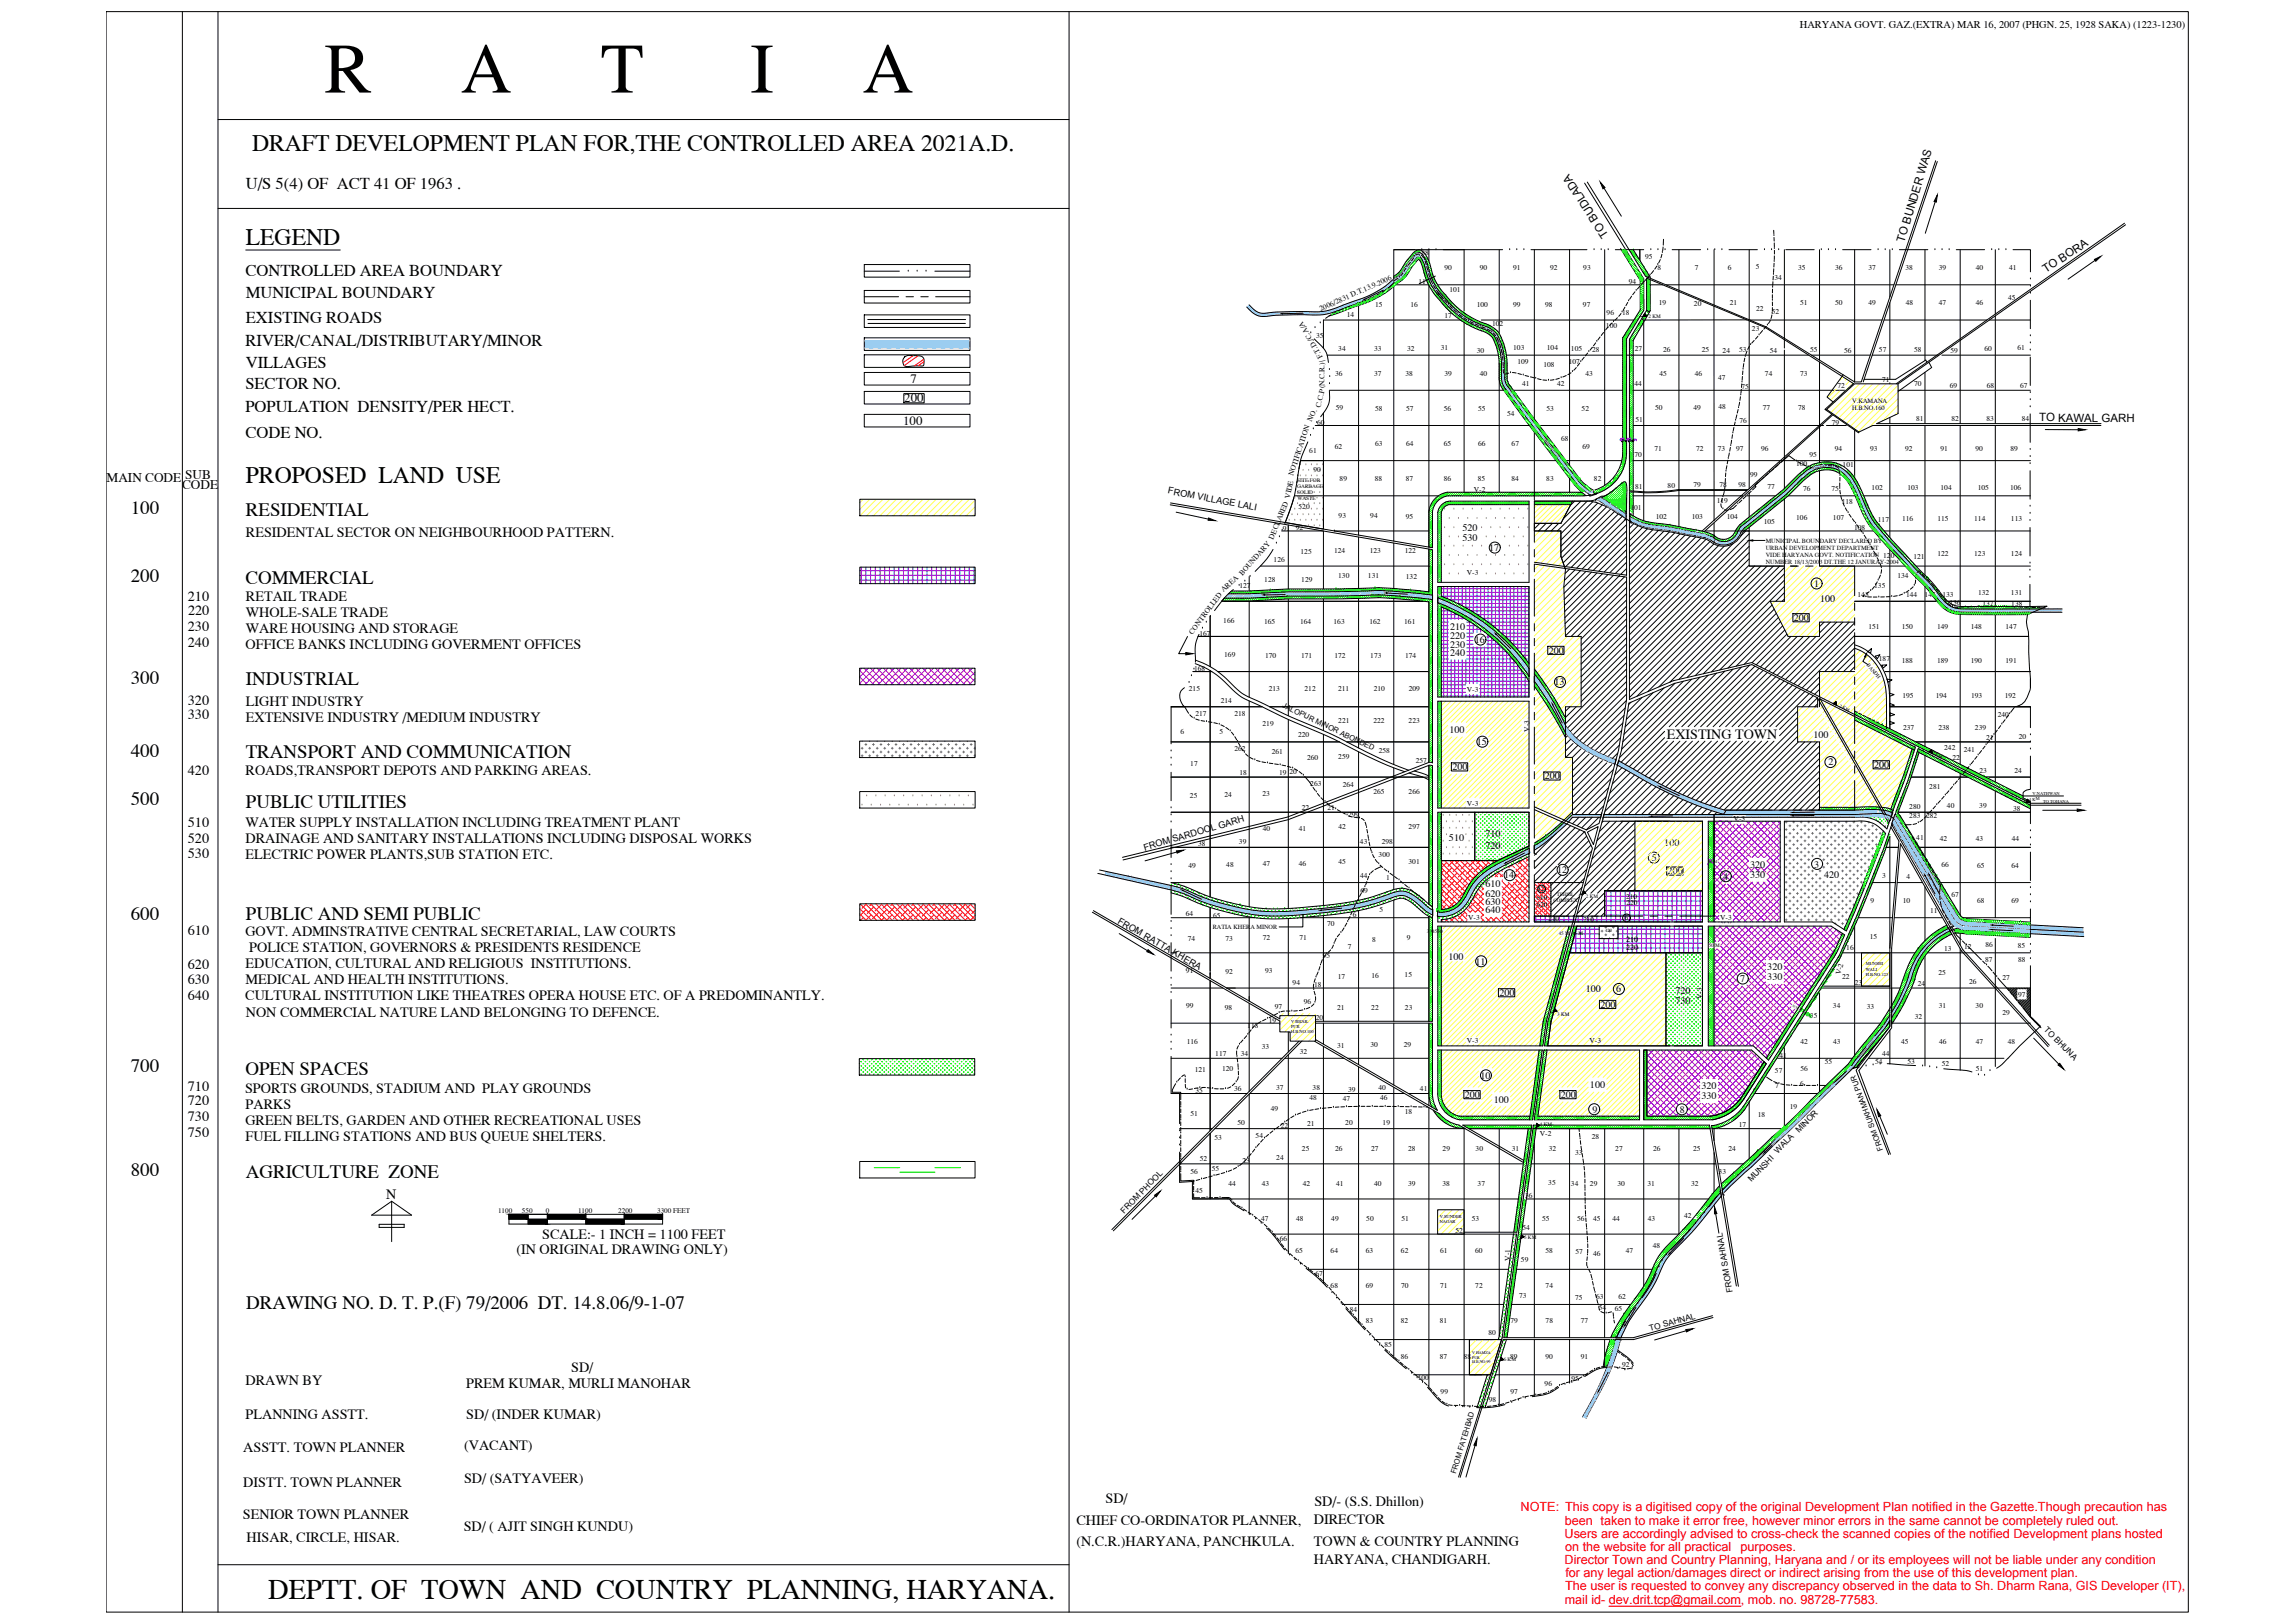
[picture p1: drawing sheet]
<svg xmlns="http://www.w3.org/2000/svg" width="1189mm" height="841mm" viewBox="0 0 1189 841" stroke-linecap="round" stroke-linejoin="round" font-family="sans-serif">
<defs><g id="words">
<g font-size="36.8">
<text x="168" y="48">R</text>
<text x="239" y="48">A</text>
<text x="311" y="48">T</text>
<text x="389" y="48">I</text>
<text x="447" y="48">A</text>
</g>
<text font-size="14.7" x="139" y="829">DEPTT. OF TOWN AND COUNTRY PLANNING, HARYANA.</text>
<g font-size="12.3">
<text x="131" y="78">DRAFT DEVELOPMENT PLAN FOR,THE CONTROLLED AREA 2021A.D.</text>
<text x="127" y="127">LEGEND</text>
<text x="127" y="250">PROPOSED LAND USE</text>
</g>
<g font-size="9.8">
<text x="68" y="266">100</text>
<text x="127" y="267">RESIDENTIAL</text>
<text x="68" y="301">200</text>
<text x="127" y="303">COMMERCIAL</text>
<text x="68" y="355">300</text>
<text x="127" y="355">INDUSTRIAL</text>
<text x="68" y="392">400</text>
<text x="127" y="393">TRANSPORT AND COMMUNICATION</text>
<text x="68" y="417">500</text>
<text x="127" y="419">PUBLIC UTILITIES</text>
<text x="68" y="477">600</text>
<text x="127" y="477">PUBLIC AND SEMI PUBLIC</text>
<text x="68" y="555">700</text>
<text x="127" y="557">OPEN SPACES</text>
<text x="68" y="609">800</text>
<text x="127" y="610">AGRICULTURE ZONE</text>
<text x="128" y="678">DRAWING NO. D. T. P.(F) 79/2006 DT. 14.8.06/9-1-07</text>
</g>
<g font-size="8.6">
<text x="127" y="98">U/S 5(4) OF ACT 41 OF 1963 .</text>
<text x="127" y="143">CONTROLLED AREA BOUNDARY</text>
<text x="127" y="154">MUNICIPAL BOUNDARY</text>
<text x="127" y="167">EXISTING ROADS</text>
<text x="127" y="179">RIVER/CANAL/DISTRIBUTARY/MINOR</text>
<text x="127" y="191">VILLAGES</text>
<text x="127" y="202">SECTOR NO.</text>
<text x="127" y="214">POPULATION DENSITY/PER HECT.</text>
<text x="127" y="227">CODE NO.</text>
</g>
<g font-size="7.4">
<text x="127" y="278">RESIDENTAL SECTOR ON NEIGHBOURHOOD PATTERN.</text>
<text x="97" y="312">210</text>
<text x="127" y="312">RETAIL TRADE</text>
<text x="97" y="319">220</text>
<text x="127" y="320">WHOLE-SALE TRADE</text>
<text x="97" y="327">230</text>
<text x="127" y="328">WARE HOUSING AND STORAGE</text>
<text x="97" y="335">240</text>
<text x="127" y="337">OFFICE BANKS INCLUDING GOVERMENT OFFICES</text>
<text x="97" y="366">320</text>
<text x="127" y="366">LIGHT INDUSTRY</text>
<text x="97" y="373">330</text>
<text x="127" y="374">EXTENSIVE INDUSTRY /MEDIUM INDUSTRY</text>
<text x="97" y="401">420</text>
<text x="127" y="402">ROADS,TRANSPORT DEPOTS AND PARKING AREAS.</text>
<text x="97" y="429">510</text>
<text x="127" y="429">WATER SUPPLY INSTALLATION INCLUDING TREATMENT PLANT</text>
<text x="97" y="437">520</text>
<text x="127" y="437">DRAINAGE AND SANITARY INSTALLATIONS INCLUDING DISPOSAL WORKS</text>
<text x="97" y="445">530</text>
<text x="127" y="445">ELECTRIC POWER PLANTS,SUB STATION ETC.</text>
<text x="97" y="484">610</text>
<text x="127" y="485">GOVT. ADMINSTRATIVE CENTRAL SECRETARIAL, LAW COURTS</text>
<text x="129" y="493">POLICE STATION, GOVERNORS &amp; PRESIDENTS RESIDENCE</text>
<text x="97" y="502">620</text>
<text x="127" y="502">EDUCATION, CULTURAL AND RELIGIOUS INSTITUTIONS.</text>
<text x="97" y="510">630</text>
<text x="127" y="510">MEDICAL AND HEALTH INSTITUTIONS.</text>
<text x="97" y="518">640</text>
<text x="127" y="518">CULTURAL INSTITUTION LIKE THEATRES OPERA HOUSE ETC. OF A PREDOMINANTLY.</text>
<text x="127" y="527">NON COMMERCIAL NATURE LAND BELONGING TO DEFENCE.</text>
<text x="97" y="566">710</text>
<text x="127" y="566">SPORTS GROUNDS, STADIUM AND PLAY GROUNDS</text>
<text x="97" y="573">720</text>
<text x="127" y="574">PARKS</text>
<text x="97" y="581">730</text>
<text x="127" y="583">GREEN BELTS, GARDEN AND OTHER RECREATIONAL USES</text>
<text x="97" y="589">750</text>
<text x="127" y="591">FUEL FILLING STATIONS AND BUS QUEUE SHELTERS.</text>
<text x="200" y="621">N</text>
<text x="281" y="642">SCALE:- 1 INCH = 1100 FEET</text>
<text x="268" y="650">(IN ORIGINAL DRAWING ONLY)</text>
<text x="296" y="711">SD/</text>
<text x="127" y="717">DRAWN BY</text>
<text x="242" y="719">PREM KUMAR, MURLI MANOHAR</text>
<text x="127" y="735">PLANNING ASSTT.</text>
<text x="242" y="735">SD/ (INDER KUMAR)</text>
<text x="126" y="752">ASSTT. TOWN PLANNER</text>
<text x="241" y="751">(VACANT)</text>
<text x="126" y="770">DISTT. TOWN PLANNER</text>
<text x="241" y="769">SD/ (SATYAVEER)</text>
<text x="573" y="779">SD/</text>
<text x="681" y="780">SD/- (S.S. Dhillon)</text>
<text x="126" y="787">SENIOR TOWN PLANNER</text>
<text x="558" y="790">CHIEF CO-ORDINATOR PLANNER,</text>
<text x="681" y="790">DIRECTOR</text>
<text x="240" y="793">SD/ ( AJIT SINGH KUNDU)</text>
<text x="128" y="799">HISAR, CIRCLE, HISAR.</text>
<text x="558" y="801">(N.C.R.)HARYANA, PANCHKULA.</text>
<text x="681" y="801">TOWN &amp; COUNTRY PLANNING</text>
<text x="681" y="811">HARYANA, CHANDIGARH.</text>
</g>
<text font-size="7.3" x="864" y="383">EXISTING TOWN</text>
<g font-size="6.9">
<text x="55" y="250">MAIN CODE</text>
<text x="96" y="248">SUB</text>
<text x="94" y="253">CODE</text>
</g>
<g font-size="6.6">
<text x="472" y="198">7</text>
<text x="469" y="209">200</text>
<text x="468" y="220">100</text>
</g>
<g font-size="6.5" fill="#f00">
<text x="788" y="783">NOTE: This copy is a digitised copy of the original Development Plan notified in the Gazette.Though precaution has</text>
<text x="811" y="790">been taken to make it error free, however minor errors in the same cannot be completely ruled out.</text>
<text x="811" y="797">Users are accordingly advised to cross-check the scanned copies of the notified Development plans hosted</text>
<text x="811" y="804">on the website for all practical</text>
<text x="902" y="804">purposes.</text>
<text x="811" y="810">Director Town and Country Planning, Haryana and / or its employees will not be liable under any condition</text>
<text x="811" y="817">for any legal action/damages direct or indirect arising from the use of this development plan.</text>
<text x="811" y="824">The user is requested to convey any discrepancy observed in the data to Sh. Dharm Rana, GIS Developer (IT),</text>
<text x="811" y="831">mail id- dev.drit.tcp@gmail.com, mob. no. 98728-77583.</text>
</g>
<g font-size="5.9">
<text x="834" y="122" transform="rotate(-123 834 122)">TO BUDLADA</text>
<text x="987" y="126" transform="rotate(-73 987 126)">TO BUNDER WAS</text>
<text x="1060" y="141" transform="rotate(-33 1060 141)">TO BORA</text>
<text x="1057" y="218">TO KAWAL GARH</text>
</g>
<text font-size="5.4" x="933" y="14">HARYANA GOVT. GAZ.(EXTRA) MAR 16, 2007 (PHGN. 25, 1928 SAKA) (1223-1230)</text>
<g font-size="5.2">
<text x="758" y="275">520</text>
<text x="758" y="281">530</text>
<text x="772" y="285">17</text>
<text x="940" y="304">1</text>
<text x="943" y="312">100</text>
<text x="930" y="322">200</text>
<text x="751" y="326">210</text>
<text x="751" y="331">220</text>
<text x="751" y="336">230</text>
<text x="764" y="333">16</text>
<text x="751" y="340">240</text>
<text x="803" y="339">200</text>
<text x="806" y="355">13</text>
<text x="751" y="380">100</text>
<text x="940" y="383">100</text>
<text x="765" y="386">15</text>
<text x="753" y="399">200</text>
<text x="948" y="397">2</text>
<text x="971" y="398">200</text>
<text x="801" y="404">200</text>
<text x="751" y="436">510</text>
<text x="770" y="434">710</text>
<text x="770" y="440">720</text>
<text x="863" y="438">100</text>
<text x="856" y="446">5</text>
<text x="907" y="450">320</text>
<text x="940" y="450">3</text>
<text x="780" y="455">14</text>
<text x="807" y="452">12</text>
<text x="864" y="453">200</text>
<text x="893" y="456">4</text>
<text x="907" y="455">330</text>
<text x="945" y="455">420</text>
<text x="770" y="460">610</text>
<text x="770" y="465">620</text>
<text x="770" y="469">630</text>
<text x="770" y="473">640</text>
<text x="751" y="497">100</text>
<text x="765" y="500">11</text>
<text x="916" y="503">320</text>
<text x="902" y="509">7</text>
<text x="916" y="508">330</text>
<text x="822" y="514">100</text>
<text x="838" y="514">6</text>
<text x="868" y="515">720</text>
<text x="777" y="516">200</text>
<text x="868" y="520">730</text>
<text x="829" y="522">200</text>
<text x="767" y="559">10</text>
<text x="824" y="564">100</text>
<text x="759" y="569">200</text>
<text x="809" y="569">200</text>
<text x="882" y="565">320</text>
<text x="882" y="570">330</text>
<text x="774" y="571">100</text>
<text x="825" y="577">9</text>
<text x="871" y="577">8</text>
</g>
<g font-size="4.8">
<text x="605" y="256" transform="rotate(11 605 256)">FROM VILLAGE LALI</text>
<text x="593" y="441" transform="rotate(-17 593 441)">FROM SARDOOL GARH</text>
<text x="579" y="478" transform="rotate(30 579 478)">FROM RATTA KHERA</text>
</g>
<g font-size="4.3">
<text x="1059" y="534" transform="rotate(45 1059 534)">TO BHUNA</text>
<text x="921" y="598" transform="rotate(-46 921 598)">WALA MINOR</text>
<text x="908" y="613" transform="rotate(-46 908 613)">MUNSHI</text>
<text x="583" y="629" transform="rotate(-46 583 629)">FROM PHOOL</text>
<text x="898" y="670" transform="rotate(-100 898 670)">FROM SAHNAL</text>
<text x="855" y="690" transform="rotate(-15 855 690)">TO SAHNAL</text>
</g>
<g font-size="4.2">
<text x="843" y="488">210</text>
<text x="843" y="492">220</text>
</g>
<g font-size="3.9">
<text x="737" y="132">88</text>
<text x="853" y="134">95</text>
<text x="749" y="140">90</text>
<text x="767" y="140">90</text>
<text x="784" y="140">91</text>
<text x="803" y="140">92</text>
<text x="821" y="140">93</text>
<text x="859" y="140">8</text>
<text x="878" y="140">7</text>
<text x="895" y="140">6</text>
<text x="910" y="139">5</text>
<text x="932" y="140">35</text>
<text x="951" y="140">36</text>
<text x="968" y="140">37</text>
<text x="987" y="140">38</text>
<text x="1005" y="140">39</text>
<text x="1024" y="140">40</text>
<text x="1041" y="140">41</text>
<text x="735" y="147">11</text>
<text x="844" y="147">94</text>
<text x="920" y="145">34</text>
<text x="751" y="152">101</text>
<text x="1041" y="155">45</text>
<text x="685" y="161" transform="rotate(-24 685 161)">2006/2831 D.T.13.9.2006</text>
<text x="713" y="159">15</text>
<text x="731" y="159">16</text>
<text x="765" y="159">100</text>
<text x="784" y="159">99</text>
<text x="801" y="159">98</text>
<text x="820" y="159">97</text>
<text x="860" y="158">19</text>
<text x="878" y="159">20</text>
<text x="896" y="158">21</text>
<text x="910" y="161">22</text>
<text x="933" y="158">51</text>
<text x="951" y="158">50</text>
<text x="968" y="158">49</text>
<text x="988" y="158">48</text>
<text x="1005" y="158">47</text>
<text x="1024" y="158">46</text>
<text x="698" y="164">14</text>
<text x="749" y="165">17</text>
<text x="833" y="163">96</text>
<text x="841" y="163">18</text>
<text x="918" y="163">52</text>
<text x="773" y="169">102</text>
<text x="832" y="170">100</text>
<text x="908" y="172">23</text>
<text x="682" y="175">35</text>
<text x="694" y="182">34</text>
<text x="712" y="182">33</text>
<text x="729" y="182">32</text>
<text x="747" y="181">31</text>
<text x="765" y="183">30</text>
<text x="784" y="181">103</text>
<text x="802" y="181">104</text>
<text x="814" y="182">105</text>
<text x="825" y="183">28</text>
<text x="847" y="182">27</text>
<text x="862" y="182">26</text>
<text x="882" y="182">25</text>
<text x="893" y="183">24</text>
<text x="901" y="183">53</text>
<text x="917" y="183">54</text>
<text x="938" y="182">55</text>
<text x="956" y="183">56</text>
<text x="974" y="183">57</text>
<text x="992" y="183">58</text>
<text x="1011" y="183">59</text>
<text x="1028" y="182">60</text>
<text x="1046" y="181">61</text>
<text x="687" y="187" transform="rotate(-119 687 187)">/ F.T.D./C.A/A</text>
<text x="786" y="189">109</text>
<text x="800" y="190">108</text>
<text x="813" y="189">107</text>
<text x="692" y="195">36</text>
<text x="712" y="195">37</text>
<text x="728" y="195">38</text>
<text x="749" y="195">39</text>
<text x="767" y="195">40</text>
<text x="822" y="195">43</text>
<text x="860" y="195">45</text>
<text x="878" y="195">46</text>
<text x="890" y="197">47</text>
<text x="915" y="195">74</text>
<text x="933" y="195">73</text>
<text x="975" y="198">71</text>
<text x="686" y="201" transform="rotate(-90 686 201)">(N.C.R.)</text>
<text x="789" y="200">41</text>
<text x="807" y="200">42</text>
<text x="847" y="200">44</text>
<text x="902" y="202">75</text>
<text x="952" y="201">72</text>
<text x="992" y="200">70</text>
<text x="1010" y="201">69</text>
<text x="1030" y="201">68</text>
<text x="1047" y="201">67</text>
<text x="684" y="211" transform="rotate(-76 684 211)">C.C.P</text>
<text x="692" y="212">59</text>
<text x="713" y="213">58</text>
<text x="729" y="213">57</text>
<text x="748" y="213">56</text>
<text x="766" y="213">55</text>
<text x="781" y="216">54</text>
<text x="801" y="213">53</text>
<text x="820" y="213">52</text>
<text x="858" y="212">50</text>
<text x="878" y="212">49</text>
<text x="891" y="212">48</text>
<text x="914" y="212">77</text>
<text x="932" y="212">78</text>
<text x="680" y="219" transform="rotate(-63 680 219)">NO.</text>
<text x="683" y="220">60</text>
<text x="848" y="219">51</text>
<text x="901" y="219">76</text>
<text x="949" y="220">79</text>
<text x="993" y="218">81</text>
<text x="1011" y="218">82</text>
<text x="1029" y="218">83</text>
<text x="1048" y="218">84</text>
<text x="692" y="233">62</text>
<text x="713" y="231">63</text>
<text x="729" y="231">64</text>
<text x="748" y="231">65</text>
<text x="766" y="231">66</text>
<text x="783" y="231">67</text>
<text x="809" y="229">68</text>
<text x="820" y="233">69</text>
<text x="857" y="234">71</text>
<text x="879" y="234">72</text>
<text x="890" y="234">73</text>
<text x="900" y="234">97</text>
<text x="913" y="234">96</text>
<text x="951" y="234">94</text>
<text x="969" y="234">93</text>
<text x="987" y="234">92</text>
<text x="1006" y="234">91</text>
<text x="1024" y="234">90</text>
<text x="1042" y="234">89</text>
<text x="679" y="235">61</text>
<text x="847" y="237">70</text>
<text x="938" y="237">95</text>
<text x="681" y="244">90</text>
<text x="931" y="241">100</text>
<text x="955" y="242">101</text>
<text x="670" y="247" transform="rotate(-72 670 247)">NOTIFICATION</text>
<text x="694" y="249">89</text>
<text x="713" y="249">88</text>
<text x="729" y="249">87</text>
<text x="748" y="249">86</text>
<text x="766" y="249">85</text>
<text x="783" y="249">84</text>
<text x="801" y="249">83</text>
<text x="826" y="249">82</text>
<text x="907" y="247">99</text>
<text x="764" y="255">V-2</text>
<text x="847" y="253">81</text>
<text x="864" y="253">80</text>
<text x="878" y="253">79</text>
<text x="891" y="253">78</text>
<text x="901" y="253">98</text>
<text x="916" y="253">77</text>
<text x="934" y="254">76</text>
<text x="949" y="255">75</text>
<text x="970" y="254">102</text>
<text x="989" y="254">103</text>
<text x="1006" y="254">104</text>
<text x="1025" y="254">105</text>
<text x="1042" y="254">106</text>
<text x="668" y="258" transform="rotate(-78 668 258)">VIDE</text>
<text x="673" y="264">520</text>
<text x="890" y="261">119</text>
<text x="954" y="261">118</text>
<text x="694" y="269">93</text>
<text x="710" y="269">94</text>
<text x="729" y="269">95</text>
<text x="845" y="264">101</text>
<text x="858" y="269">102</text>
<text x="877" y="269">103</text>
<text x="895" y="269">104</text>
<text x="931" y="269">106</text>
<text x="950" y="269">107</text>
<text x="986" y="270">116</text>
<text x="1023" y="270">114</text>
<text x="1042" y="270">113</text>
<text x="665" y="275">91</text>
<text x="672" y="275">92</text>
<text x="914" y="271">105</text>
<text x="961" y="275">108</text>
<text x="973" y="270">117</text>
<text x="1004" y="270">115</text>
<text x="660" y="280" transform="rotate(-68 660 280)">DECLARED</text>
<text x="674" y="287">125</text>
<text x="691" y="287">124</text>
<text x="710" y="287">123</text>
<text x="728" y="287">122</text>
<text x="660" y="291">126</text>
<text x="976" y="289">120</text>
<text x="992" y="290">121</text>
<text x="1004" y="288">122</text>
<text x="1023" y="288">123</text>
<text x="1042" y="288">124</text>
<text x="644" y="298" transform="rotate(-49 644 298)">BOUNDARY</text>
<text x="694" y="300">130</text>
<text x="709" y="299">131</text>
<text x="760" y="298">V-3</text>
<text x="983" y="300">134</text>
<text x="642" y="305">127</text>
<text x="655" y="301">128</text>
<text x="674" y="302">129</text>
<text x="729" y="300">132</text>
<text x="971" y="304">135</text>
<text x="634" y="307" transform="rotate(-41 634 307)">AREA</text>
<text x="963" y="309">143</text>
<text x="988" y="309">144</text>
<text x="997" y="309">145</text>
<text x="1007" y="309">133</text>
<text x="1025" y="308">132</text>
<text x="1042" y="308">131</text>
<text x="1010" y="313">136</text>
<text x="1027" y="314">137</text>
<text x="1042" y="314">138</text>
<text x="634" y="323">166</text>
<text x="655" y="323">165</text>
<text x="674" y="323">164</text>
<text x="691" y="323">163</text>
<text x="710" y="323">162</text>
<text x="728" y="323">161</text>
<text x="618" y="329" transform="rotate(-53 618 329)">CONTROLLED</text>
<text x="622" y="329">167</text>
<text x="968" y="326">151</text>
<text x="986" y="326">150</text>
<text x="1004" y="326">149</text>
<text x="1021" y="326">148</text>
<text x="1039" y="326">147</text>
<text x="634" y="340">169</text>
<text x="656" y="341">170</text>
<text x="674" y="341">171</text>
<text x="692" y="341">172</text>
<text x="710" y="341">173</text>
<text x="728" y="341">174</text>
<text x="619" y="348">168</text>
<text x="974" y="342">187</text>
<text x="986" y="343">188</text>
<text x="1004" y="343">189</text>
<text x="1021" y="343">190</text>
<text x="1039" y="343">191</text>
<text x="616" y="358">215</text>
<text x="658" y="358">213</text>
<text x="676" y="358">212</text>
<text x="693" y="358">211</text>
<text x="712" y="358">210</text>
<text x="730" y="358">209</text>
<text x="760" y="358">V-3</text>
<text x="633" y="364">214</text>
<text x="986" y="362">195</text>
<text x="1003" y="362">194</text>
<text x="1021" y="362">193</text>
<text x="1039" y="362">192</text>
<text x="619" y="371">217</text>
<text x="640" y="371">218</text>
<text x="664" y="366" transform="rotate(25 664 366)">JALOPUR MINOR ABONDED</text>
<text x="1035" y="371">240</text>
<text x="654" y="376">219</text>
<text x="694" y="375">221</text>
<text x="712" y="375">222</text>
<text x="730" y="375">223</text>
<text x="612" y="381">6</text>
<text x="632" y="381">5</text>
<text x="673" y="382">220</text>
<text x="793" y="379" transform="rotate(-90 793 379)">V-3</text>
<text x="986" y="378">237</text>
<text x="1005" y="378">238</text>
<text x="1024" y="378">239</text>
<text x="1029" y="383">21</text>
<text x="1046" y="383">20</text>
<text x="640" y="389">262</text>
<text x="1008" y="389">242</text>
<text x="1018" y="390">241</text>
<text x="659" y="390">261</text>
<text x="677" y="394">260</text>
<text x="694" y="393">259</text>
<text x="715" y="390">258</text>
<text x="734" y="395">257</text>
<text x="1012" y="394">22</text>
<text x="617" y="397">17</text>
<text x="642" y="402">18</text>
<text x="663" y="401">19</text>
<text x="668" y="401">20</text>
<text x="1026" y="400">23</text>
<text x="1044" y="400">24</text>
<text x="679" y="407">263</text>
<text x="696" y="408">264</text>
<text x="617" y="414">25</text>
<text x="635" y="413">24</text>
<text x="654" y="412">23</text>
<text x="712" y="411">265</text>
<text x="730" y="411">266</text>
<text x="1000" y="409">281</text>
<text x="675" y="420">22</text>
<text x="688" y="420">21</text>
<text x="760" y="417">V-3</text>
<text x="989" y="419">280</text>
<text x="1009" y="419">40</text>
<text x="1026" y="419">39</text>
<text x="699" y="423">299</text>
<text x="898" y="426">V-3</text>
<text x="989" y="424">283</text>
<text x="998" y="424">282</text>
<text x="1043" y="420">38</text>
<text x="654" y="431">40</text>
<text x="673" y="431">41</text>
<text x="694" y="429">42</text>
<text x="730" y="429">297</text>
<text x="642" y="437">39</text>
<text x="705" y="437">43</text>
<text x="716" y="437">298</text>
<text x="993" y="435">41</text>
<text x="1005" y="436">42</text>
<text x="1024" y="436">43</text>
<text x="1043" y="436">44</text>
<text x="621" y="439">38</text>
<text x="616" y="450">49</text>
<text x="636" y="449">48</text>
<text x="654" y="449">47</text>
<text x="673" y="449">46</text>
<text x="694" y="448">45</text>
<text x="714" y="444">300</text>
<text x="730" y="448">301</text>
<text x="1006" y="449">66</text>
<text x="1025" y="450">65</text>
<text x="1042" y="450">64</text>
<text x="705" y="455">44</text>
<text x="718" y="456">1</text>
<text x="975" y="455">3</text>
<text x="988" y="455">4</text>
<text x="705" y="463">69</text>
<text x="969" y="468">9</text>
<text x="986" y="468">10</text>
<text x="1011" y="465">67</text>
<text x="1025" y="468">68</text>
<text x="1042" y="468">69</text>
<text x="715" y="472">5</text>
<text x="1000" y="473">11</text>
<text x="614" y="474">64</text>
<text x="629" y="475">65</text>
<text x="688" y="480">70</text>
<text x="701" y="475">6</text>
<text x="761" y="477">V-3</text>
<text x="892" y="477">V-3</text>
<text x="616" y="488">74</text>
<text x="635" y="487">73</text>
<text x="654" y="487">72</text>
<text x="673" y="487">71</text>
<text x="699" y="492">7</text>
<text x="711" y="488">8</text>
<text x="729" y="487">9</text>
<text x="969" y="487">15</text>
<text x="1018" y="492">12</text>
<text x="1029" y="491">86</text>
<text x="1046" y="491">85</text>
<text x="685" y="496">95</text>
<text x="957" y="492">16</text>
<text x="1008" y="493">13</text>
<text x="615" y="504">91</text>
<text x="1029" y="498">87</text>
<text x="1046" y="498">88</text>
<text x="635" y="505">92</text>
<text x="656" y="504">93</text>
<text x="693" y="507">17</text>
<text x="711" y="507">16</text>
<text x="728" y="506">15</text>
<text x="954" y="505" transform="rotate(-74 954 505)">V-2</text>
<text x="955" y="507">22</text>
<text x="1005" y="505">25</text>
<text x="1020" y="510">26</text>
<text x="1038" y="508">27</text>
<text x="670" y="510">94</text>
<text x="681" y="511">18</text>
<text x="961" y="511">23</text>
<text x="994" y="511">24</text>
<text x="676" y="520">96</text>
<text x="882" y="518" transform="rotate(-90 882 518)">V-3</text>
<text x="1046" y="517">97</text>
<text x="615" y="522">99</text>
<text x="635" y="523">98</text>
<text x="661" y="523">97</text>
<text x="693" y="523">21</text>
<text x="711" y="523">22</text>
<text x="728" y="524">23</text>
<text x="938" y="528">35</text>
<text x="950" y="523">34</text>
<text x="968" y="523">33</text>
<text x="1005" y="523">31</text>
<text x="1024" y="523">30</text>
<text x="1038" y="526">29</text>
<text x="646" y="533">118</text>
<text x="658" y="530">19</text>
<text x="682" y="528">20</text>
<text x="992" y="528">32</text>
<text x="615" y="541">116</text>
<text x="654" y="543">33</text>
<text x="693" y="543">31</text>
<text x="710" y="543">30</text>
<text x="728" y="543">29</text>
<text x="760" y="541">V-3</text>
<text x="824" y="541">V-3</text>
<text x="933" y="541">42</text>
<text x="950" y="541">43</text>
<text x="985" y="541">45</text>
<text x="1005" y="541">46</text>
<text x="1024" y="541">47</text>
<text x="1041" y="541">48</text>
<text x="630" y="547">117</text>
<text x="643" y="547">34</text>
<text x="674" y="546">32</text>
<text x="922" y="548">41</text>
<text x="946" y="552">55</text>
<text x="972" y="551">54</text>
<text x="975" y="547">44</text>
<text x="989" y="551">53</text>
<text x="619" y="555">121</text>
<text x="633" y="555">120</text>
<text x="920" y="556">57</text>
<text x="933" y="555">56</text>
<text x="1006" y="552">52</text>
<text x="1024" y="555">51</text>
<text x="920" y="564">7</text>
<text x="933" y="563">6</text>
<text x="620" y="566">35</text>
<text x="640" y="565">36</text>
<text x="661" y="565">37</text>
<text x="680" y="565">38</text>
<text x="699" y="566">39</text>
<text x="714" y="565">40</text>
<text x="736" y="565">41</text>
<text x="659" y="576">49</text>
<text x="679" y="570">48</text>
<text x="696" y="571">47</text>
<text x="715" y="570">46</text>
<text x="928" y="575">19</text>
<text x="617" y="578">51</text>
<text x="728" y="577">18</text>
<text x="911" y="579">18</text>
<text x="641" y="583">50</text>
<text x="664" y="585">22</text>
<text x="677" y="584">21</text>
<text x="697" y="583">20</text>
<text x="717" y="583">19</text>
<text x="901" y="584">17</text>
<text x="629" y="591">53</text>
<text x="651" y="590">54</text>
<text x="798" y="588">V-2</text>
<text x="825" y="590">28</text>
<text x="675" y="596">25</text>
<text x="692" y="596">26</text>
<text x="711" y="596">27</text>
<text x="730" y="596">28</text>
<text x="748" y="596">29</text>
<text x="765" y="596">30</text>
<text x="783" y="596">31</text>
<text x="803" y="596">32</text>
<text x="816" y="599">33</text>
<text x="837" y="596">27</text>
<text x="857" y="596">26</text>
<text x="878" y="596">25</text>
<text x="896" y="596">24</text>
<text x="976" y="596" transform="rotate(-111 976 596)">FROM SUKHMAN PUR</text>
<text x="622" y="602">52</text>
<text x="644" y="603">23</text>
<text x="661" y="601">24</text>
<text x="617" y="609">56</text>
<text x="628" y="607">55</text>
<text x="891" y="608">33</text>
<text x="637" y="614">44</text>
<text x="654" y="614">43</text>
<text x="675" y="614">42</text>
<text x="692" y="614">41</text>
<text x="712" y="614">40</text>
<text x="730" y="614">39</text>
<text x="748" y="614">38</text>
<text x="766" y="614">37</text>
<text x="802" y="614">35</text>
<text x="814" y="614">34</text>
<text x="824" y="614">29</text>
<text x="838" y="614">30</text>
<text x="854" y="614">31</text>
<text x="876" y="614">32</text>
<text x="620" y="618">45</text>
<text x="790" y="621">36</text>
<text x="654" y="633">47</text>
<text x="672" y="633">48</text>
<text x="690" y="633">49</text>
<text x="708" y="633">50</text>
<text x="726" y="633">51</text>
<text x="763" y="633">53</text>
<text x="799" y="633">55</text>
<text x="817" y="633">56</text>
<text x="826" y="633">45</text>
<text x="836" y="633">44</text>
<text x="854" y="633">43</text>
<text x="873" y="631">42</text>
<text x="754" y="639">52</text>
<text x="789" y="637">54</text>
<text x="663" y="643">66</text>
<text x="857" y="647">48</text>
<text x="671" y="649">65</text>
<text x="690" y="649">64</text>
<text x="708" y="649">63</text>
<text x="726" y="649">62</text>
<text x="746" y="649">61</text>
<text x="765" y="649">60</text>
<text x="783" y="653" transform="rotate(-90 783 653)">V-1</text>
<text x="788" y="654">59</text>
<text x="801" y="649">58</text>
<text x="817" y="650">57</text>
<text x="826" y="651">46</text>
<text x="843" y="649">47</text>
<text x="682" y="661">67</text>
<text x="690" y="668">68</text>
<text x="708" y="668">69</text>
<text x="726" y="668">70</text>
<text x="746" y="668">71</text>
<text x="765" y="668">72</text>
<text x="801" y="668">74</text>
<text x="787" y="673">73</text>
<text x="816" y="674">75</text>
<text x="827" y="673">63</text>
<text x="839" y="673">62</text>
<text x="700" y="680">84</text>
<text x="829" y="679">54</text>
<text x="837" y="679">65</text>
<text x="708" y="686">83</text>
<text x="726" y="686">82</text>
<text x="746" y="686">81</text>
<text x="783" y="686">79</text>
<text x="801" y="686">78</text>
<text x="819" y="686">77</text>
<text x="771" y="692">80</text>
<text x="717" y="698">85</text>
<text x="726" y="704">86</text>
<text x="746" y="704">87</text>
<text x="759" y="704">88</text>
<text x="783" y="704">89</text>
<text x="801" y="704">90</text>
<text x="819" y="704">91</text>
<text x="841" y="708">92</text>
<text x="735" y="715">100</text>
<text x="801" y="718">96</text>
<text x="814" y="715">95</text>
<text x="747" y="722">99</text>
<text x="783" y="722">97</text>
<text x="772" y="726">98</text>
<text x="755" y="764" transform="rotate(-73 755 764)">FROM FATEHBAD</text>
</g>
<g font-size="3.8">
<text x="796" y="467">610</text>
<text x="843" y="466">210</text>
<text x="796" y="470">620</text>
<text x="843" y="469">220</text>
<text x="802" y="477">210</text>
<text x="821" y="478">210</text>
</g>
<g font-size="3.7">
<text x="258" y="628">1100</text>
<text x="270" y="629">550</text>
<text x="283" y="629">0</text>
<text x="300" y="629">1100</text>
<text x="320" y="629">2200</text>
<text x="341" y="629">3300 FEET</text>
</g>
<g font-size="3.6">
<text x="797" y="462">12</text>
<text x="842" y="477">6</text>
</g>
<g font-size="3.3">
<text x="960" y="209">V.KAMANA</text>
<text x="960" y="213">H.B.NO.160</text>
</g>
<g font-size="3.2">
<text x="915" y="282">MUNICIPAL BOUNDARY DECLARED BY</text>
<text x="915" y="285">URBAN DEVELOPMENT DEPARTMENT</text>
<text x="915" y="289">VIDE HARYANA GOVT. NOTIFICATION</text>
<text x="915" y="292">NUMBER 18/13/2003 DT.THE 12 JANURAY-2004</text>
<text x="628" y="481">RATIA KHERA MINOR</text>
</g>
<g font-size="2.8">
<text x="672" y="250">SITE FOR</text>
<text x="672" y="256">SOLID</text>
<text x="672" y="253">GARBAGE</text>
<text x="672" y="259">WASTE</text>
</g>
<g font-size="2.7">
<text x="854" y="165">2 KM</text>
<text x="967" y="345" transform="rotate(50 967 345)">BANDH</text>
<text x="822" y="465">2 KM</text>
<text x="739" y="484">304530</text>
<text x="808" y="485">45 M 45 M</text>
<text x="886" y="491">50 M</text>
<text x="807" y="526">3 KM</text>
<text x="798" y="583">4 KM</text>
<text x="790" y="642">5 KM</text>
<text x="779" y="705">6 KM</text>
</g>
<g font-size="2.6">
<text x="805" y="468">COMPLEX</text>
<text x="807" y="465">TEHSIL</text>
</g>
<text font-size="2.5" x="832" y="483">420</text>
<g font-size="2.3">
<text x="953" y="366" transform="rotate(26 953 366)">2 KM</text>
<text x="1001" y="391" transform="rotate(25 1001 391)">3 KM</text>
<text x="1053" y="412">V.NATHWAN</text>
<text x="1052" y="415" transform="rotate(-1 1052 415)">4 KM</text>
<text x="1059" y="416">TO TOHANA</text>
<text x="967" y="500">MUNSHI</text>
<text x="967" y="503">WALI</text>
<text x="967" y="506">H.B.NO.125</text>
<text x="669" y="530">V.BHAR-</text>
<text x="669" y="533">PUR</text>
<text x="669" y="535">H.B.NO.100</text>
<text x="746" y="631">V.SUNDER</text>
<text x="746" y="634">NAGAR</text>
</g>
<text font-size="2.2" x="885" y="447">50 M</text>
<g font-size="2.1">
<text x="763" y="702">V.HAMZA</text>
<text x="763" y="704">PUR</text>
<text x="763" y="707">H.B.NO.99</text>
</g>
<text font-size="1.7" x="929" y="521" transform="rotate(30 929 521)">30 M 45 M30 M</text>
</g></defs>
<!-- layer: commercial -->
<g fill="none" stroke="#00f" stroke-width=".52">
<path d="M446 296h59M446 298h59M446 294v8M449 294v8M451 294v8M454 294v8M456 294v8M458 294v8M461 294v8M463 294v8M466 294v8M468 294v8"/>
<path d="M471 294v8M473 294v8M476 294v8M478 294v8M480 294v8M483 294v8M485 294v8M488 294v8M490 294v8M493 294v8M495 294v8M497 294v8"/>
<path d="M500 294v8M502 294v8M505 294v8M446 301h59M747 305h45M747 307h45M747 309h45M747 315h.1M747 317h5M747 318h8M748 304v5M748 315v46"/>
<path d="M750 304v6M750 316v45M751 311h41M752 304v7M752 317v4M754 304v8M754 318v3M755 313h37M756 304v9M756 319v2M758 304v10M758 320v1"/>
<path d="M759 315h33M760 304v11M762 304v12M762 317h30M764 304v13M765 304v14M766 318h26M767 304v16M769 304v17M771 304v18M773 304v20M775 304v21"/>
<path d="M777 304v23M779 304v25M781 304v27M783 304v28M785 304v30M787 304v33M788 304v35M790 304v37M792 304v40M747 320h12M747 322h4M747 324h4"/>
<path d="M747 326h4M747 328h4M747 330h4M747 332h4M747 334h4M747 336h4M747 338h4M747 340h4M760 321h.1M760 322h2M760 324h5M760 326h8"/>
<path d="M760 328h3M760 330h3M760 332h3M760 334h3M760 336h19v25M760 338h21M760 340h22M762 322v32M764 323v5M764 335v19M765 325v3M765 335v19"/>
<path d="M767 326v2M767 335v26M768 320h24M769 327v1M769 335v26M770 330h2M770 332h5M770 334h7M771 322h21M771 329v32M773 331v30M774 324h18"/>
<path d="M775 332v29M776 326h16M777 334v27M778 328h14M780 330h12M781 338v23M782 332h10M783 340v21M784 334h8M786 336h6M788 338h4M789 340h3"/>
<path d="M747 341h4M747 343h39M747 347h41v14M747 345h40M747 349h43M747 351h44M747 353h45M747 355h13M747 357h13M747 359h13M752 342v19M754 342v19"/>
<path d="M756 342v19M758 342v19M760 342v12M760 360v1M760 341h24M762 360v1M764 360v1M765 360v1M767 355h25M767 357h25M767 359h25M785 342v19"/>
<path d="M787 345v16M790 350v11M791 341h1M792 343h.1M792 353v8M747 361h45M795 477h87M796 475v3M798 475v3M801 475v3M803 475v3M806 475v3"/>
<path d="M808 475v3M811 475v3M813 475v3M815 475v3M818 475v3M819 480v14M820 475v3M822 480v14M823 475v3M824 480v14M825 475v3M826 480v14"/>
<path d="M828 475v3M830 475v3M832 462h50M832 464h50M832 467h50M832 469h50M832 472h50M832 474h50M832 461v17M835 461v17M837 461v17M839 480v14"/>
<path d="M840 461v17M841 480v14M842 461v17M843 480v14M845 461v17M846 480v14M847 461v17M848 480v14M849 461v17M851 480v14M852 461v17M853 480v14"/>
<path d="M854 461v17M856 480v14M857 461v17M858 480v14M859 461v17M860 480v14M862 461v17M863 480v14M864 461v17M865 480v14M867 461v17M868 480v14"/>
<path d="M869 461v17M870 480v14M871 461v17M873 480v14M874 461v17M875 480v14M876 462v16M877 480v14M879 462v16M880 480v14M881 462v16M814 494h68"/>
<path d="M815 489h67M815 486h19M816 484h13M817 482v12M817 482h12M829 486v8M831 486v8M834 486v8M836 486v8M839 482h43M839 484h43M839 486h43"/>
<path d="M882 491h-68v3"/>
</g>
<!-- layer: RESIDENT -->
<g fill="none" stroke="#ffff52" stroke-width=".52">
<path d="M955 195l-1 2M957 196l-1 1M959 197l-2 2M960 199l-3 3M964 199l-15 15M967 199l-16 16M971 199l-18 18M974 199l-19 19M978 199l-21 20M981 199l-22 22M984 200l-23 22M951 208l-4 4"/>
<path d="M952 202l-5 4M953 203l-4 4M956 203l-2 1M984 203l-21 21M984 207l-15 14M984 213l-2 2M984 210l-9 8M447 259l-1 1M451 259l-5 5M454 259l-8 8M458 259l-9 8M461 259l-8 8"/>
<path d="M465 259l-9 8M468 259l-9 8M471 259l-8 8M475 259l-9 8M478 259l-8 8M482 259l-9 8M485 259l-8 8M489 259l-9 8M492 259l-8 8M496 259l-9 8M499 259l-9 8M502 259l-8 8"/>
<path d="M505 259l-8 8M505 263l-4 4M505 266l-1 1M797 262l-2 1M798 275l-3 3M800 262l-5 4M801 275l-6 6M802 262l-7 7M805 275l-10 10M805 262l-10 9M808 262l-10 9M808 275l-13 13"/>
<path d="M809 278l-13 13M809 271h.1M810 262l-9 9M812 265l-6 6M813 262l-10 9M797 293l-2 2M800 294l-5 5M803 294l-8 8M806 295l-11 10M809 296l-14 13M809 281l-10 11M809 285l-7 7"/>
<path d="M809 288l-4 5M810 291l-2 2M811 293v1M811 296l-16 16M928 293l-3 3M931 293l-6 7M935 293l-10 10M938 293l-13 14M942 293l-17 17M945 293l-24 25M948 293l-26 27M952 293l-29 29"/>
<path d="M955 293l-31 32M959 293l-34 34M961 294l-35 35M961 298l-32 32M810 304l-15 15M811 307l-16 16M811 311l-16 15M811 314l-16 16M811 300l-16 16M811 317l-16 16M920 312l-2 1M923 312l-4 4"/>
<path d="M961 301l-28 29M961 305l-17 17M961 308l-14 14M961 312l-11 10M961 315l-7 7M961 319l-4 3M811 321l-16 15M811 324l-16 16M811 327l-16 16M812 330l-17 17M816 330l-20 19M819 330l-21 21"/>
<path d="M819 333l-19 20M819 336l-18 18M819 340l-16 16M943 323l-7 7M943 326l-3 4M961 322h.1M962 336h-1M964 337l-3 3M966 338l-5 5M968 340l-7 7M796 356l-1 1M798 358l-3 3"/>
<path d="M799 360l-4 4M819 343l-15 15M819 347l-13 13M819 350l-12 13M819 354l-11 11M819 357l-10 11M945 348l-2 2M949 348l-6 6M952 348l-9 9M956 348l-13 13M959 348l-14 14M961 350l-14 13"/>
<path d="M961 353l-11 11M961 360l-7 7M961 356l-9 10M966 345l-5 5M968 347l-7 7M969 349l-8 8M970 341l-2 2M971 351l-10 10M972 343l-1 1M973 353l-12 11M973 345l-1 1M974 347v1"/>
<path d="M976 352l-15 15M977 355l-14 14M977 358l-12 12M749 363l-2 3M750 376l-3 3M750 379l-3 3M752 363l-5 5M755 363l-8 8M757 363l-10 11M760 363l-13 13M763 363l-11 11M765 363l-10 11"/>
<path d="M768 363l-11 11M771 363l-11 11M774 363l-14 14M776 363l-16 17M779 363l-32 32M782 363l-35 35M784 363l-17 18M787 363l-17 18M789 373l-28 27M789 376l-42 41M789 378l-41 41M790 380l-39 39"/>
<path d="M790 363l-19 19M792 364l-21 21M792 366l-21 21M792 369l-3 3M792 372h.1M792 380l-38 39M801 362l-6 5M802 364l-7 7M803 367l-8 7M804 369l-9 9M805 371l-10 10M806 374l-11 11"/>
<path d="M807 376l-12 12M808 378l-13 14M811 369l-1 1M811 372h.1M819 360l-5 6M819 364l-2 2M934 366l-2 3M938 366l-6 6M941 366l-9 10M943 368l-11 11M944 370l-12 12M944 363l-1 1"/>
<path d="M945 372l-12 12M947 374l-4 4M947 364l-3 3M948 377l-2 1M949 365l-4 4M949 379h-1M951 366l-5 6M954 367l-7 7M956 369l-7 7M958 370l-8 8M960 371l-9 9M961 363l-4 5"/>
<path d="M961 370h.1M961 367l-2 2M962 373l-10 10M964 374l-10 11M966 376l-11 11M968 377l-12 12M971 378l-14 13M973 379l-15 15M978 361l-11 11M978 365l-8 8M978 368l-6 6M978 372l-4 3"/>
<path d="M978 375l-1 1M750 381l-3 4M752 396l-5 5M752 399l-5 5M752 382l-5 5M755 382l-8 8M758 382l-11 11M764 383l-10 11M764 386l-7 8M765 388l-5 6M768 388l-7 7M771 388l-10 9"/>
<path d="M792 383l-30 30M792 385l-28 28M792 388l-25 26M792 391l-25 25M792 393l-25 26M792 396l-22 23M792 399l-19 20M810 380l-15 15M811 382l-16 16M811 386l-16 16M811 389l-16 16M811 392l-16 17"/>
<path d="M815 392l-20 20M815 396l-20 20M815 399l-19 19M940 381l-3 3M941 384h-1M944 384l-1 1M946 396l-3 3M948 398l-5 4M948 384l-5 4M950 381l-2 2M952 383l-9 9M953 385l-10 10"/>
<path d="M954 388l-4 4M955 390l-4 4M957 392l-14 14M958 394l-15 15M959 396l-16 16M960 399l-17 17M975 380l-15 16M978 381l-17 17M980 383l-36 35M982 384l-35 34M984 385l-33 33M987 386l-33 32"/>
<path d="M987 400l-19 18M989 394l-24 24M989 387l-31 31M991 389l-30 29M752 401l-5 5M755 401l-8 8M758 401l-11 11M760 415l-4 4M760 418l-1 1M760 401l-13 13M792 415l-3 4M792 402l-17 17"/>
<path d="M792 404l-14 15M792 407l-11 12M792 410l-9 9M792 412l-6 7M792 418l-1 1M795 420h.1M815 403l-17 16M815 406l-14 15M815 410l-12 12M815 413l-10 10M815 417l-7 7M961 418h.1"/>
<path d="M981 416l-3 3M983 410l-8 8M985 405l-13 13M798 421l-3 2M800 422l-5 5M803 423l-8 7M805 424l-10 10M807 425l-11 12M815 420l-5 5M848 426h-1M851 426l-4 4M855 426l-8 7"/>
<path d="M858 426l-11 11M862 426l-15 14M865 426l-18 17M869 426l-22 21M872 426l-25 24M876 426l-29 28M879 426l-32 31M882 426l-35 35M882 429l-32 33M882 433l-29 29M882 436l-25 26M882 439l-22 23"/>
<path d="M882 457l-5 5M882 450l-11 12M882 443l-18 19M882 446l-15 16M882 453l-8 9M749 480l-1 1M752 480l-4 4M755 480l-8 8M757 480l-10 10M760 480l-13 13M763 480l-16 16M766 480l-13 13"/>
<path d="M768 480l-13 13M771 480l-13 13M774 480l-15 14M776 480l-17 17M779 480l-32 32M782 480l-16 15M785 480l-16 15M787 480l-17 17M790 480l-20 20M793 480l-46 46M795 480l-48 48M798 480l-51 51"/>
<path d="M801 480l-54 54M804 480l-57 56M806 480l-59 59M809 480l-32 32M812 480l-3 2M882 460l-1 2M748 484l-1 1M750 495l-3 3M750 498l-3 3M753 498l-6 6M755 498l-8 9M758 498l-11 11"/>
<path d="M764 497l-17 18M807 484l-27 28M809 496l-42 43M809 485l-26 27M810 493l-24 24M811 489l-25 25M812 485l-27 27M813 482h-1M817 494l-5 4M820 494l-9 9M824 494l-14 14M827 494l-19 19"/>
<path d="M831 494l-24 23M834 494l-28 28M838 494l-34 33M841 494l-37 37M844 494l-41 41M848 494l-46 45M851 494l-48 48M855 494l-48 48M858 494l-48 48M862 494l-49 48M863 495l-46 47M863 499l-43 43"/>
<path d="M965 494h.1M968 494l-3 3M972 494l-7 7M975 494l-10 10M979 494l-14 14M979 497l-14 14M979 500l-11 11M764 500l-17 17M766 501l-19 19M769 501l-22 22M776 515l-26 27M776 513l-29 29"/>
<path d="M777 517l-25 25M780 517l-25 25M783 517l-21 20M785 517l-20 20M803 519l-24 23M804 515l-27 27M805 511l-31 31M806 508l-35 34M807 504l-38 38M808 500l-42 42M863 502l-39 40M863 506l-36 36"/>
<path d="M863 509l-32 33M863 516l-25 26M863 520l-22 22M863 513l-29 29M979 503l-7 8M979 507l-4 4M979 510v1M665 525l-2 2M668 525l-5 5M672 525l-9 9M675 525l-9 10M679 525l-10 10"/>
<path d="M682 526l-13 13M682 533l-7 7M682 529l-11 11M682 536l-4 4M682 539v1M798 539l-2 3M799 536l-6 6M799 533l-9 9M800 530l-12 12M801 526l-16 16M802 523l-20 19M863 523l-19 19"/>
<path d="M863 526l-15 16M863 530l-12 12M863 533l-8 9M863 537l-5 5M747 544v1M750 544l-3 3M753 544l-6 6M756 544l-9 9M758 544l-11 11M760 540l-2 2M761 544l-14 14M761 541l-1 1"/>
<path d="M764 544l-17 17M764 541l-1 1M766 555l-17 18M766 558l-5 5M766 544l-19 20M769 544l-22 22M772 544l-25 25M775 544l-27 27M777 544l-9 9M780 544l-9 9M783 544l-10 9M785 544l-12 12"/>
<path d="M788 544l-15 15M791 544l-23 23M793 544l-25 26M796 558l-13 13M796 555l-13 13M796 544l-22 22M797 552l-14 14M797 549l-17 17M797 546l-20 20M804 544l-3 3M807 544l-6 6M810 544l-10 9"/>
<path d="M812 544l-12 13M815 544l-15 16M818 544l-19 19M821 544l-22 22M823 544l-25 25M826 544l-28 28M829 544l-20 19M831 544l-19 19M834 544l-19 19M837 544l-19 19M840 544l-15 14M842 544l-14 14"/>
<path d="M845 544l-14 14M848 544l-15 15M850 545l-17 17M850 548l-17 17M850 550l-21 21M850 553l-21 21M850 556l-21 21M850 558l-20 20M863 540l-1 2M758 566l-8 8M758 569l-7 7M759 571l-6 6"/>
<path d="M761 571l-7 7M764 571l-7 7M766 560l-3 3M767 571l-8 7M769 561l-3 2M771 561l-3 3M773 567l-11 11M773 570l-8 8M773 573l-6 5M775 573l-5 5M778 573l-5 5M780 573l-5 5"/>
<path d="M793 577l-1 1M793 574l-4 4M794 571l-8 7M794 568l-10 10M795 565l-14 13M795 561l-17 17M808 565l-11 10M808 568l-11 10M808 570l-8 8M810 571l-7 7M813 571l-8 7M815 571l-7 7"/>
<path d="M823 561l-5 5M823 563l-5 6M823 566l-12 12M824 574l-5 4M824 576l-2 2M824 578h.1M826 566l-13 12M829 566l-13 12M831 566l-5 5M850 561l-18 17M850 564l-15 14M850 567l-12 11"/>
<path d="M850 569l-9 9M850 572l-7 6M850 575l-4 3M850 577l-1 1M746 627l-1 1M749 627l-4 4M753 627l-8 8M756 627l-11 11M759 628l-12 12M759 635l-5 5M759 631l-9 9M759 638l-2 2"/>
<path d="M762 694h.1M765 694l-3 4M769 694l-7 7M772 694l-10 11M776 694l-14 14M778 695l-16 17M773 710l-2 2M775 705l-7 7M776 700l-12 12"/>
</g>
<!-- layer: 0 -->
<g fill="none" stroke="#000" stroke-width=".52">
<path d="M55 6h1079v829h-1079zM95 6v829M113 6v829M554 6v829M113 62h441M113 108h441M127 130h49M448 137h55v7h-55zM448 151h55v6h-55zM744 143l-8 4M746 156a47 47 0 0 0 22 15M749 153a47 47 0 0 0 24 16 20 20 0 0 1 8 17v10l1 4"/>
<path d="M855 144h.1M448 163h55v7h-55zM448 175h55v7h-55zM450 166h50M450 168h50M768 171l1 1a11 11 0 0 1 7 9l1 7v9l2 5M853 161l2 1M448 184h55v6h-55zM448 193h55v7h-55zM469 185a15 15 0 0 1 9 0 3 3 0 0 1 0 5h-7a2.8 2.8 0 0 1-3-2 2.8 2.8 0 0 1 1-3zM783 200l36 49M448 203h55v6h-55z"/>
<path d="M448 215h55v6h-55zM468 204h11v5h-11zM779 202l37 49M973 220h116M943 240l-4 1-3 2-12 11-22 18-3 3M446 259h59v8h-59zM816 251l6 6M816 260l-2 2M819 249l7 5M819 260l-9 9M823 260l-16 15M825 260l-16 17"/>
<path d="M943 244l-5 2a250 250 0 0 1-30 26l-4 3M798 271l-3 3M801 271l-4 4M805 271l-4 4M808 271l-4 4M828 261l-19 19M830 262l-21 21M833 263l-24 23M835 264l-26 25M837 265l-27 27M839 266l-28 28M841 268l-27 26"/>
<path d="M843 269l-26 25M843 272l-23 23M843 275l-20 20M843 278l-17 18M845 270h-1M847 271l-3 3M849 272l-5 5M851 273l-7 7M854 274l-10 9M857 275l-13 12M859 275l-15 15M862 275l-18 18"/>
<path d="M865 276l-21 20M868 276l-24 24M871 277l-27 26M873 277l-29 29M876 278l-32 31M879 278l-35 35M882 279l-38 37M884 279l-40 40M899 275a7 7 0 0 1-11 2M905 275l-3 3M907 277l-63 62M907 280l-63 62"/>
<path d="M907 273v2M446 294h59v8h-59zM811 295l-1 9 1 26M813 295l-2 2M816 295l-5 6M819 296l-9 8M822 296l-11 11M825 296l-14 15M828 297l-17 17M831 297l-20 20M833 298l-22 22M836 298l-25 25"/>
<path d="M839 299l-28 27M842 299l-31 30M843 282l-14 14M843 285l-12 11M843 288l-9 9M843 291l-6 6M843 295l-3 3M843 298h.1M886 281l-42 41M888 282l-44 44M891 283l-47 46M894 283l-50 49"/>
<path d="M898 282l-54 53M907 283l-63 62M907 286l-63 62M907 290l-63 62M907 293l-63 62M909 293l-65 65M913 293l-69 68M916 293l-68 68M919 293l-65 65M922 293l-62 63M925 294l-60 60M925 297l-55 55"/>
<path d="M637 308l77-2 28 2M638 306l29-1h47l26 2M714 310l26 2M714 310l-81 1 1-1 80-2 28 3M742 308v3M745 312a98 98 0 0 1 47 38M745 310a100 100 0 0 1 47 36M745 310v3M747 315a97 97 0 0 1 45 38M747 309a102 102 0 0 1 45 35M843 301l-29 29M843 304l-25 26"/>
<path d="M843 308l-24 23M843 311l-24 23M843 314l-24 24M843 317l-24 24M918 314l-35 35M919 316l-32 32M921 318l-30 29M922 320l-27 26M925 301l-51 50M925 304l-46 46M925 307l-5 5M925 310l-1 2"/>
<path d="M843 321l-24 23M843 324l-24 23M843 327l-24 24M843 330l-24 24M843 334l-24 23M843 337l-24 23M923 322l-23 23M924 324l-20 20M925 326l-17 17M926 329l-16 16M928 330l-16 16M931 330l-16 17"/>
<path d="M935 330l-18 18M938 330l-19 19M941 330l-20 20M945 322l-2 3M949 322l-6 6M952 322l-29 29M955 322l-30 30M958 322l-31 31M961 323l-31 31M961 326l-29 29M961 329l-27 28M961 333l-15 15"/>
<path d="M961 336l-12 12M961 339l-9 9M446 346h59v9h-59zM792 346v5M795 356l8 12 8 14M795 347l9 13 7 12M795 350v4M843 340l-24 24M843 343l-32 32M843 347l-31 30M843 350l-29 29M843 353l-28 28"/>
<path d="M843 356l-26 26M843 360l-24 24M857 359l-14 14M862 356l-20 21M867 353l-23 9M868 354l-24 10-4 25M868 354l-26 27M872 353l-31 31M877 352l-37 36M881 351l-42 42M885 350l-45 45M890 349l-48 47"/>
<path d="M894 348l-29 29M898 347l-30 30M902 346l-30 31M907 345l-32 32M909 345l-31 32M912 346l-31 31M914 347l-29 30M916 348l-28 29M918 350l-27 27M920 351l-26 26M922 352l-24 25M925 353l-24 24"/>
<path d="M927 354l-23 23M929 355l-22 22M931 356l-20 21M933 357l-19 20M935 358l-18 19M938 359l-18 18M943 351l-7 7M943 354l-5 5M943 357l-3 3M961 342l-6 6M961 346l-2 2M814 366l-3 3"/>
<path d="M817 366l-6 6M840 378l-11 12M841 375l-14 14M842 371l-17 17M842 367l-20 20M843 363l-22 22M843 362l-4 27M845 364l-1 1M851 361l-8 8M863 379l-19 18M932 375l-43 43M932 369l-10 9"/>
<path d="M932 372l-10 9M932 378l-41 41M940 360l-6 6M942 362l-5 4M942 365l-1 1M943 361h.1M446 384h59v9h-59zM812 381l-1 1M814 383l-3 3M815 385l-4 4M818 386l-7 6M819 388l-4 4"/>
<path d="M821 389l-6 7M823 391l-8 8M826 392l-11 11M828 393l-13 13M830 394l-15 16M833 395l-18 18M835 396l-20 21M836 399l-21 21M837 393v3M838 397h.1M838 390l-2 3M839 394l-1 3"/>
<path d="M839 386l-6 6M840 382l-9 9M841 398l-4 4M843 399l-7 7M863 382l-17 16M864 384l-15 16M867 384l-16 17M871 384l-18 18M874 384l-19 19M877 384l-20 20M880 384l-21 21M884 384l-23 23"/>
<path d="M887 384l-24 24M890 384l-25 25M893 384l-25 26M897 384l-27 27M900 384l-28 28M903 384l-29 29M906 384l-29 30M910 384l-31 31M913 384l-32 32M916 384l-32 32M919 384l-33 33M932 382l-38 38"/>
<path d="M932 384l-35 36M935 384l-35 36M939 384l-36 36M942 384l-36 36M943 387l-33 33M943 390l-30 30M943 393l-27 27M943 396l-24 24M943 400l-20 20M446 410h59v9h-59zM831 418l-4 4M832 413l-9 9"/>
<path d="M834 408l-14 14M835 403l-19 19M845 400l-11 11M847 402l-14 14M849 403l-17 17M852 404l-18 18M854 405l-17 17M856 406l-16 16M858 408l-14 14M860 409l-13 13M863 410l-12 12M865 411l-11 11"/>
<path d="M867 412l-9 10M870 413l-9 9M872 414l-7 8M875 415l-7 7M877 416l-6 6M880 417l-5 5M882 418l-4 4M885 419l-3 3M943 403l-17 17M943 406l-14 14M943 409l-11 11M943 413l-7 7"/>
<path d="M943 416l-4 4M943 419l-1 1M792 439l1 1v2l-1 1M795 438v4l1 1M807 432l-12 11M814 428l-19 19M816 429l-21 21M818 424l-3 3M819 430l-24 24M821 431l-26 26M822 424l-5 4M822 433l-15 15"/>
<path d="M823 436l-12 12M825 438l-12 12M825 424l-5 5M829 424l-7 6M830 421l-1 3M831 426h-1M832 422l-1 2M834 426l-5 5M838 426l-10 10M841 426l-15 14M845 426l-20 19M847 437l-26 25"/>
<path d="M847 426l-23 24M847 430l-25 25M847 433l-26 26M887 420l-2 2M890 421l-1 1M892 422h.1M961 422h13l6 1M981 421l-1 4h-1M983 422h-1l-2 5 1 1M807 449l-9 8M807 452l-5 5M809 453l-5 6"/>
<path d="M813 453l-9 9M820 460l-15 15M821 455l-17 17M822 450l-18 19M824 446l-20 20M825 441l-12 12M847 440l-23 23M847 443l-19 20M847 447l-14 14M847 450l-11 11M847 454l-7 7M847 457l-4 4"/>
<path d="M446 468h59v9h-59zM741 475l1 1M741 469l1 1M742 471v4M745 472v3M816 474l-1 1M817 469l-5 6M819 465l-11 10M821 463l-1 1M822 466l-3 3M825 466l-8 7M829 466l-10 9"/>
<path d="M832 463l-3 3M832 466l-9 9M832 469l-6 6M832 473l-2 2M847 461h.1M950 494l-35 54M951 495l-34 54M953 496l-48 74M953 497l-46 74M965 494h14v17h-14zM995 500h.1M945 511h34"/>
<path d="M993 501l1 1M1040 512h.1M1041 512v1M1042 512l-1 1M1043 512l-2 2M1044 512l-2 2M1045 512l-3 3M1045 513l-2 2M1045 514l-2 2M1045 515l-1 2M1045 516l-1 1M1045 517v1"/>
<path d="M1045 518h.1M1046 518h-1M1046 512h.1M1047 518l-1 1M1047 512h-1M1048 512h-1M1048 518l-2 2M1048 512h.1M1049 518l-2 2M1049 512h.1M1050 518l-3 3M1050 512h.1"/>
<path d="M1051 512h-1M1052 512l-2 1M1052 512l-2 2M1052 513l-2 2M1052 514l-2 2M1052 515l-2 2M1052 516l-2 1M1052 516l-5 5M1052 517l-4 5M1052 518l-4 4M1052 519l-3 3M1052 520l-3 3"/>
<path d="M663 528v-2h19v14h-13v-5h-6v-6M668 535v10M682 530h60M682 529h60M932 530h43M979 529v3l-6 8-11 13-2 1zM981 530h71M1052 521l-2 3M1052 522l-2 2M1052 523l-2 2M1052 524l-1 1M1052 524l-1 2"/>
<path d="M1052 525l-1 1M1052 526v1M1052 527h.1M1053 527h.1M1053 528h.1M1054 528h-1M1054 528v1M1054 529h.1M1055 529h.1M1055 530h.1M1056 530h-1M1056 530v1"/>
<path d="M1056 531h.1M1057 531v1M1057 532h.1M445 549h60v8h-60zM668 547v103M915 551l-11 18M793 578v2M904 570a24 24 0 0 1-16 10h-36v-36h2v34h32a23 23 0 0 0 16-9l12-19 1 1-11 19M446 602h59v8h-59zM193 630l10-8 10 8zM196 634h13v2h-13zM203 622v21"/>
<path d="M264 629h79v5h-79zM264 632h79M274 629v5M284 629h.1M284 629v5M304 629h.1M304 629v5M323 629h.1M323 629v5M343 629h.1M113 811h441"/>
</g>
<g fill="#000" stroke="#000" stroke-width=".52">
<path d="M841 228v1zM841 228v1z"/>
<path d="M843 228v1zM843 228v1z"/>
<path d="M845 228l-1 1zM845 228l-1 1z"/>
<path d="M846 229l1-1zM847 228l-1 1z"/>
<path d="M264 629l10 3v-3zM264 629l10 3h-10z"/>
<path d="M274 632l10 2v-2zM274 632l10 2h-10z"/>
<path d="M284 629l20 3v-3zM284 629l20 3h-20z"/>
<path d="M304 632l19 2v-2zM304 632l19 2h-19z"/>
<path d="M323 629l20 3v-3zM323 629l20 3h-20z"/>
</g>
<!-- layer: WATER_BOD -->
<g fill="none" stroke="#7fbfff" stroke-width=".52">
<path d="M728 140h.1M728 139h.1M729 139h-1M729 140h-1M729 138h.1M729 139h.1M729 140h.1M729 136h1M730 139h-1M730 137l-1 1M730 138h-1M730 136h.1"/>
<path d="M730 139h.1M730 137h.1M730 138h.1M730 135h.1M731 137h-1M731 135h.1M731 136h-1M731 137h.1M731 134h.1M731 136h.1M732 134h.1M732 135h-1"/>
<path d="M732 136h-1M732 133h.1M732 135h.1M733 133h.1M733 134h-1M733 135h-1M733 132h.1M733 134h.1M734 133h-1M734 134h-1M734 132h-1M734 133h.1"/>
<path d="M734 132h.1M735 133h-1M735 131h-1M735 132h-1M735 133h.1M735 132h.1M735 132v1M736 131h-1M736 133h.1M736 132h-1M736 132h.1M736 131h.1"/>
<path d="M737 133h-1M737 134h.1M737 135h.1M738 133h-1M738 134h-1M738 135h-1M738 136h.1M738 134h.1M738 133h.1M738 135h.1M738 137h.1M738 138h.1"/>
<path d="M739 138h.1M739 134h-1M739 135h-1M739 136h-1M739 135h.1M739 137h-1M739 138h-1M739 139h.1M739 140h.1M739 135v1M739 136h.1M739 137h.1"/>
<path d="M740 138h-1M740 139h-1M740 137h-1M740 137h.1M740 139h.1M740 140h.1M740 138h.1M647 159h-1M647 158h.1M647 159h.1M648 158h.1M648 159h-1"/>
<path d="M648 160h-1M648 159h.1M649 160h-1M693 160h-1M693 159h.1M694 160h-1M694 159h.1M695 159h-1M695 160h-1M695 159h.1M696 159h-1M696 160h-1"/>
<path d="M696 158h.1M696 159h.1M697 159h-1M697 160h-1M697 158h.1M697 159h.1M698 158l-1 1M698 158h.1M698 159h.1M698 157h.1M699 158h-1M699 159h.1"/>
<path d="M699 157h.1M700 158h-1M700 157h.1M700 158h.1M701 157h-1M701 158h-1M701 157h.1M702 157h-1M702 158h-1M702 156h.1M702 157h.1M703 156l-1 1"/>
<path d="M703 157h-1M703 156h.1M703 157h.1M704 156h-1M704 156h.1M704 157h.1M705 155h-1M705 156h-1M705 157h.1M705 156h.1M706 155h-1M706 156h-1"/>
<path d="M706 155h.1M706 156h.1M707 155h-1M707 156h-1M707 156h.1M707 155h.1M708 154h-1M708 155h.1M708 154h.1M709 155h-1M709 154h-1M709 154h.1"/>
<path d="M709 155h.1M710 153h-1M710 154h-1M710 155h.1M710 154h.1M711 153h-1M711 154h-1M711 153h.1M711 154h.1M712 153h-1M712 153h.1M712 154h.1"/>
<path d="M713 152h-1M713 153h-1M713 151h.1M713 152h.1M714 152h-1M714 153h-1M714 151h-1M714 152h.1M714 151h.1M715 152h.1M715 151h-1M715 151h.1"/>
<path d="M716 150h-1M716 151h-1M716 150h.1M716 151h.1M717 151h-1M717 150h-1M717 150h.1M717 151h.1M718 149h-1M718 150h-1M718 148v1M718 149h.1"/>
<path d="M718 148h.1M719 150h-1M719 149h-1M719 148h.1M719 149h.1M720 149h-1M720 147h-1M720 148h.1M720 147h.1M720 148h1M721 146h-1M721 147h-1"/>
<path d="M721 146h.1M721 148h.1M721 147h.1M722 145h.1M722 146h-1M722 147h-1M722 146h.1M722 147h.1M723 145h-1M723 146h-1M723 145h.1M723 146h.1"/>
<path d="M723 144h.1M724 145h-1M724 144h.1M724 145h.1M725 145h-1M725 143h-1M725 144h-1M725 145h.1M725 143h.1M725 144h.1M726 142h.1M726 144h-1"/>
<path d="M726 143h-1M726 143h.1M726 144h.1M727 141h.1M727 142h-1M727 143h-1M727 142h.1M727 143h.1M727 140h.1M728 141h-1M728 142h-1M728 141h.1"/>
<path d="M728 142h.1M729 141h-1M729 140v1M739 141h.1M740 140h-1M740 141h-1M740 142h.1M740 143h.1M740 141h.1M741 144h-1M741 145h-1M741 140h-1"/>
<path d="M741 141h.1M741 141h-1M741 142h-1M741 145h.1M741 143h.1M741 142h.1M741 144h.1M741 147h1M741 143h1M742 144h-1M742 146h-1M742 144h.1"/>
<path d="M742 145h.1M742 145h-1M742 146h.1M742 149h.1M742 147v1M743 146h-1M743 146h.1M743 147h-1M743 148h-1M743 149h.1M743 147h.1M744 148h.1"/>
<path d="M744 148l-1 1M744 151h.1M744 150h-1M744 149h.1M744 150h.1M745 149l-1 1M745 150h.1M745 151h-1M745 152h.1M746 151h-1M746 151h.1M746 152h-1"/>
<path d="M746 153h.1M746 152h.1M746 154h.1M747 152h-1M747 153h-1M747 154h.1M747 153h.1M748 154h-1M748 154h.1M748 155h-1M748 153h.1M748 155v1"/>
<path d="M749 155h-1M749 156h-1M749 157h.1M749 158h1M749 155h.1M750 157h-1M750 156h.1M750 157h.1M750 158h.1M751 156h-1M751 157h.1M751 158h-1"/>
<path d="M751 159h-1M751 157h1M752 158h-1M752 159h-1M752 159h.1M752 160h.1M753 159h-1M753 160h.1M448 180h.1M448 179h.1M448 177h55M448 177h.1"/>
<path d="M448 178h.1M449 179h-1M449 178h-1M449 178v1M449 179v1M449 177h.1M449 178h.1M450 179h-1M450 180h-1M450 177h-1M450 178h-1M450 179h.1"/>
<path d="M450 177h.1M450 178h.1M451 180h-1M451 177h-1M451 178h-1M451 179h.1M451 177h.1M451 178h.1M452 180h-1M452 177h-1M452 178h-1M452 179h.1"/>
<path d="M452 177h.1M452 178h.1M453 180h-1M453 177h-1M453 178h-1M453 179h-1M453 178h.1M453 179h.1M454 180h-1M454 177h-1M454 178h-1M454 179h-1"/>
<path d="M454 180h.1M454 177v1M454 178h.1M454 179h.1M455 177h-1M455 178h-1M455 179h-1M455 180h.1M455 177h.1M455 178h.1M455 179h.1M456 177h-1"/>
<path d="M456 178h-1M456 179h-1M456 180h-1M456 177h.1M456 178h.1M456 179h.1M457 177h-1M457 178h-1M457 179h-1M457 180h-1M457 177h.1M457 178h.1"/>
<path d="M457 179h.1M458 178h-1M458 179h-1M458 180h-1M458 177h.1M458 178h.1M458 179h.1M458 180h.1M459 177l-1 1M459 178h-1M459 179h-1M459 177h.1"/>
<path d="M459 178h.1M459 179h.1M459 180h.1M460 177h-1M460 178h-1M460 179h-1M460 177h.1M460 178h.1M460 179h.1M460 180h.1M461 177h-1M461 178h-1"/>
<path d="M461 179h-1M461 177h.1M461 178h.1M461 179h.1M461 180h.1M462 177h-1M462 178h-1M462 179h-1M462 177h.1M462 178h.1M462 179h.1M462 180h.1"/>
<path d="M463 177h-1M463 178h-1M463 179h-1M463 180h-1M463 178h.1M463 178v1M463 179v1M463 177h.1M464 178h-1M464 179h-1M464 180h-1M464 177h.1"/>
<path d="M464 178h.1M464 179h.1M465 178h-1M465 179h-1M465 180h-1M465 177h.1M465 178h.1M465 179h.1M466 178h-1M466 179h-1M466 180h-1M466 177h-1"/>
<path d="M466 178h.1M466 179h.1M466 177h.1M467 179h-1M467 180h-1M467 177h-1M467 178h.1M467 179h.1M468 178l-1 1M468 179l-1 1M468 177h-1M468 178h.1"/>
<path d="M468 179h.1M468 180h.1M468 177h.1M469 178h-1M469 179h-1M469 177h-1M469 179h.1M469 180h.1M469 177h.1M470 178h-1M470 179h-1M470 177h-1"/>
<path d="M470 179h.1M470 180h.1M470 177h.1M470 178h.1M471 179h-1M471 177h-1M471 178h-1M471 179h.1M471 180h.1M471 177h.1M471 178h.1M472 179h-1"/>
<path d="M472 178h-1M472 180h.1M472 177h.1M472 178h.1M473 179h-1M473 180h-1M473 177l-1 1M473 178h-1M473 179h.1M473 177h.1M473 178h.1M474 180h-1"/>
<path d="M474 177h-1M474 178h-1M474 179h.1M474 177h.1M474 178h.1M475 180h-1M475 177h-1M475 178h-1M475 179h.1M475 177h.1M475 178h.1M476 180h-1"/>
<path d="M476 177h-1M476 178h-1M476 177h.1M476 179h-1M476 178h.1M476 179h.1M476 180h.1M477 177h-1M477 178h-1M477 179h-1M477 180h.1M477 177v1"/>
<path d="M477 178h.1M477 179h.1M478 177h-1M478 178h-1M478 179h-1M478 180h.1M478 177h.1M478 178h.1M478 179h.1M479 177h-1M479 178h-1M479 179h-1"/>
<path d="M479 180h-1M479 177h.1M479 178h.1M479 179h.1M480 177h-1M480 178h-1M480 179h-1M480 180h-1M480 177h.1M480 178h.1M480 179h.1M481 177h-1"/>
<path d="M481 178h-1M481 179h-1M481 180h-1M481 177h.1M481 178h.1M481 179h.1M481 180h.1M482 178h-1M482 178l-1 1M482 179l-1 1M482 177h.1M482 178h.1"/>
<path d="M482 179h.1M482 180h.1M483 177h-1M483 178h-1M483 179h-1M483 177h.1M483 178h.1M483 179h.1M483 180h.1M484 177h-1M484 178h-1M484 179h-1"/>
<path d="M484 177h.1M484 178h.1M484 179h.1M484 180h.1M485 177h-1M485 178h-1M485 179h-1M485 177h.1M485 178h.1M485 179h.1M485 180h.1M486 177h-1"/>
<path d="M486 178h-1M486 179h-1M486 178h.1M486 178v1M486 179v1M487 177h-1M487 178h-1M487 179h-1M487 180h-1M487 177h.1M487 178h.1M487 179h.1"/>
<path d="M488 178h-1M488 179h-1M488 180h-1M488 177h.1M488 178h.1M488 179h.1M489 178h-1M489 179h-1M489 180h-1M489 177h.1M489 178h.1M489 179h.1"/>
<path d="M490 178h-1M490 179h-1M490 180h-1M490 177h-1M490 178h.1M490 179h.1M491 178h-1M491 179h-1M491 180h-1M491 177h-1M491 178h.1M491 179h.1"/>
<path d="M491 180h.1M491 177v1M492 178h-1M492 179h-1M492 177h-1M492 178h.1M492 179h.1M492 180h.1M492 177h.1M493 178h-1M493 179h-1M493 177h-1"/>
<path d="M493 179h.1M493 180h.1M493 177h.1M494 178h-1M494 179h-1M494 177h-1M494 179h.1M494 180h.1M494 177h.1M494 178h.1M495 177h-1M495 179h-1"/>
<path d="M495 178h-1M495 179h.1M495 180h.1M495 177h.1M495 178h.1M496 179h-1M496 180h-1M496 177l-1 1M496 178h-1M496 179h.1M496 177h.1M496 178h.1"/>
<path d="M497 179h-1M497 180h-1M497 177h-1M497 178h-1M497 179h.1M497 177h.1M497 178h.1M498 180h-1M498 177h-1M498 178h-1M498 179h.1M498 177h.1"/>
<path d="M498 178h.1M499 180h-1M499 177h-1M499 178h-1M499 179h.1M499 177h.1M499 178h.1M500 180h-1M500 177h-1M500 178h-1M500 179h-1M500 180h.1"/>
<path d="M500 178h.1M500 178v1M500 179v1M501 177h-1M501 178h-1M501 179h-1M501 180h.1M501 177h.1M501 178h.1M501 179h.1M502 177h-1M502 178h-1"/>
<path d="M502 179h-1M502 180h.1M502 177h.1M502 178h.1M502 179h1M502 179h.1M502 180h1M503 177h-1M503 178h-1M647 160h.1M648 161h.1M648 160h.1"/>
<path d="M649 162h.1M649 161h-1M649 160h.1M649 161h.1M650 161h-1M650 162h.1M650 162h-1M650 161h.1M651 163h.1M651 161h-1M651 162h-1M651 162h.1"/>
<path d="M652 162h.1M652 162h-1M652 163h.1M653 164h-1M653 162h-1M653 163h.1M654 164h-1M654 163h-1M654 164h.1M654 163h.1M655 164h-1M655 163h-1"/>
<path d="M655 164h.1M655 162h.1M655 163h.1M656 163h-1M656 164h.1M656 162h.1M656 163h.1M657 163h-1M657 164h-1M657 162h.1M657 163h.1M658 163h-1"/>
<path d="M658 164h-1M658 162h.1M658 163h.1M659 163h-1M659 164h-1M659 162h.1M659 163h.1M660 162h-1M660 163h-1M660 162h.1M660 163h.1M661 162h-1"/>
<path d="M661 163h-1M661 162h.1M661 163h.1M662 162h-1M662 163h-1M662 162h.1M662 163h.1M663 162h-1M663 163h-1M663 163h.1M664 162h-1M664 163h-1"/>
<path d="M664 162v1M665 162h-1M665 163h-1M665 162h.1M666 162h-1M666 163h-1M666 162h.1M667 162h-1M667 163h-1M667 162h.1M667 163h.1M668 162h-1"/>
<path d="M668 163h-1M668 162h.1M668 163h.1M669 162h-1M669 162l-1 1M669 162h.1M669 163h.1M670 162h-1M670 162h.1M670 163h.1M671 162h-1M671 162h.1"/>
<path d="M671 163h.1M672 162h-1M672 163h.1M672 162h.1M673 163h-1M673 162h-1M673 163h.1M673 162h.1M674 163h-1M674 161l-1 1M674 162h.1M675 163h-1"/>
<path d="M675 162h-1M675 162h.1M675 163h.1M676 162h-1M676 162h.1M676 163h.1M677 162h-1M677 163h.1M677 162h.1M678 162h-1M678 163h-1M678 161v1"/>
<path d="M678 162h.1M679 162h-1M679 163h-1M679 162h.1M680 162h-1M680 163h-1M680 162h.1M680 163h.1M681 162h-1M681 163h-1M681 162h.1M681 163h.1"/>
<path d="M682 162h-1M682 163h-1M682 162h.1M682 163h.1M683 162l-1 1M683 162h.1M683 163h.1M684 162h-1M684 162h.1M684 163h.1M685 162h-1M685 162h.1"/>
<path d="M685 163h.1M686 162h-1M686 162h.1M686 163h.1M687 162h-1M687 162h.1M687 162v1M688 162h-1M688 161h.1M688 162h.1M689 162h-1M689 161h.1"/>
<path d="M689 162h.1M690 162h-1M690 161h.1M691 162h-1M691 160h.1M691 161h-1M691 161h.1M692 162h-1M692 160h-1M692 161h-1M692 160v1M693 161h-1"/>
<path d="M693 160h.1M694 161h-1M694 160h.1M695 160h.1M753 160h-1M754 161h-1M754 160h-1M754 161h.1M755 161h-1M755 162h-1M755 161h.1M755 162h.1"/>
<path d="M756 162h-1M756 163h.1M757 162h-1M757 163h-1M757 163h.1M757 164h.1M758 163h-1M758 164h-1M758 164h.1M759 165h-1M759 164h.1M759 165h.1"/>
<path d="M760 165h-1M760 166h-1M760 165h.1M761 166h-1M761 167h.1M761 165h.1M762 166h-1M762 167h.1M762 166h.1M763 166h-1M763 167h-1M763 167h.1"/>
<path d="M764 168h-1M764 167h-1M764 168h.1M765 169h.1M765 167h.1M765 168h-1M765 168h.1M766 168h-1M766 169h-1M766 168h.1M767 169h-1M767 169h.1"/>
<path d="M767 170h.1M768 169h-1M768 168v1M768 170h.1M769 169h-1M769 170h-1M769 169v1M770 171h-1M770 170h.1M770 169h.1M771 170l-1 1M771 170h.1"/>
<path d="M771 171h.1M772 170h-1M772 172h-1M773 171h-1M773 172h-1M773 171h.1M773 173h.1M774 172h-1M774 171h.1M774 173h-1M774 172h.1M775 174h-1"/>
<path d="M775 172h.1M775 173h-1M775 174h.1M775 175h.1M776 173h-1M776 175h-1M776 176h-1M776 177h.1M776 174h.1M776 175h1M776 175h.1M777 179h.1"/>
<path d="M777 176h-1M777 177h-1M777 180h.1M777 176h.1M777 177h.1M777 178h.1M778 177h-1M778 178h.1M778 178h-1M778 180h.1M778 179h.1M448 180h55"/>
<path d="M449 180h-1M451 180h.1M452 180h.1M453 180h.1M457 180h.1M461 180h-1M462 180h-1M465 180h.1M466 180h.1M467 180h.1M470 180h-1M471 180h-1"/>
<path d="M472 180h-1M474 180h.1M475 180h.1M479 180h.1M480 180h.1M484 180h-1M485 180h-1M486 180h-1M488 180h.1M489 180h.1M490 180h.1M493 180h-1"/>
<path d="M494 180h-1M495 180h-1M497 180h.1M498 180h.1M499 180h.1M503 180h-1M777 181h1M778 180h-1M778 182h.1M778 184h.1M778 185h.1M778 186h.1"/>
<path d="M778 187h.1M778 181h.1M778 193h.1M778 192h.1M778 188h.1M778 183h.1M778 195h.1M779 189h-1M779 184h-1M779 196h-1M779 190l-1 1M779 185h-1"/>
<path d="M779 180h-1M779 197h-1M779 192h-1M779 181h.1M779 186h-1M779 199h.1M779 198h-1M779 181h-1M779 193h-1M779 182h.1M779 188h-1M779 182h-1"/>
<path d="M779 194h-1M779 183h.1M779 183l-1 1M779 195h.1M779 190h.1M779 185h.1M779 191h.1M779 196h.1M779 186h.1M779 192h.1M779 197h.1M779 186h1"/>
<path d="M779 187h.1M779 198v1M779 193h1M779 187h1M780 193h-1M780 184h-1M780 188h-1M780 200h-1M780 194h.1M780 189h.1M780 194h-1M780 185h-1"/>
<path d="M780 195h.1M780 189h-1M780 190h.1M780 196h-1M780 190h-1M780 191l-1 1M780 197h-1M780 196h.1M780 198h-1M780 197h.1M780 199h.1M780 198h.1"/>
<path d="M781 199l-1 1M780 201h.1M780 200h.1M781 201h-1M781 202h-1M781 200h.1M782 201h-1M782 202h-1M782 203h.1M782 202h.1M782 204h.1M783 202h-1"/>
<path d="M783 203h-1M783 204l-1 1M783 203h.1M783 203h1M784 204h-1M784 206h.1M784 205h-1M784 204h.1M784 207h.1M785 205h-1M785 205h.1M785 206h-1"/>
<path d="M785 207h-1M785 206h1M786 209h.1M786 207h-1M786 208h-1M786 207h.1M786 208h.1M787 208h-1M787 209h-1M787 210h-1M787 211h.1M787 208h.1"/>
<path d="M788 209h-1M788 210h-1M788 211l-1 1M788 210h.1M788 211h.1M788 212h.1M789 210h-1M789 211h-1M789 211h.1M789 212l-1 1M789 214h.1M790 212h-1"/>
<path d="M790 213h-1M790 214h-1M790 212h.1M790 214h.1M790 215h.1M791 213h-1M791 213h.1M791 214h-1M791 216h.1M791 215h.1M792 215h-1M792 216h-1"/>
<path d="M792 217h-1M792 215h.1M792 216h.1M792 217h.1M793 216h-1M793 216h.1M793 217h-1M793 219h.1M793 218h.1M794 217h-1M794 218h-1M794 220h-1"/>
<path d="M794 218h.1M794 219h.1M795 218h-1M795 219h-1M795 219h.1M796 220h-1M794 220h.1M795 221h.1M795 222h.1M796 221h-1M796 222h-1M796 220h.1"/>
<path d="M796 222h.1M796 223h.1M797 221h-1M797 222h.1M797 222h-1M797 224h.1M797 223h.1M798 223h-1M798 224h-1M798 225h.1M798 223h.1M798 224h.1"/>
<path d="M799 225h-1M799 224h-1M799 224h.1M799 227h.1M799 226h.1M800 225h-1M800 226h-1M800 228h.1M800 226h.1M800 226h1M800 227h.1M801 228h-1"/>
<path d="M801 227l-1 1M801 227h.1M801 230h.1M801 229h.1M802 228h-1M802 229h-1M802 230h.1M802 228v1M803 231h-1M803 229h-1M803 230h.1M803 230h-1"/>
<path d="M803 231h.1M803 232h.1M804 233h.1M804 231h-1M804 232h-1M804 231h.1M804 232h.1M805 233h-1M805 232h-1M805 232h.1M805 235h.1M805 234h.1"/>
<path d="M806 233h-1M806 234h-1M806 236h.1M806 234h.1M806 235h.1M807 236h-1M807 234h-1M807 235h.1M807 235v1M807 237h.1M807 238h.1M808 236h-1"/>
<path d="M808 237h-1M808 238h.1M808 236v1M809 239h-1M809 237h-1M809 238h.1M809 239h.1M810 239h-1M810 240h-1M810 239h.1M811 240h-1M809 240h.1"/>
<path d="M810 241h.1M810 240h.1M811 241l-1 1M811 240h.1M811 241h.1M811 242h.1M811 243h.1M812 244h.1M812 241h-1M812 242l-1 1M812 242h.1M812 243h.1"/>
<path d="M813 244h-1M813 242h-1M813 243h.1M813 244h.1M813 245h.1M813 246h.1M814 244h-1M814 245h-1M814 246h.1M814 245h.1M815 246h-1M815 247h-1"/>
<path d="M815 245h-1M815 246h.1M815 247h.1M815 248h.1M816 247h-1M816 248h-1M816 249h.1M816 247h.1M817 248h-1M817 249l-1 1M817 249h.1M817 250h.1"/>
<path d="M817 248h.1M818 249h-1M818 251h-1M818 252h.1M818 250h.1M819 252h.1M819 251h-1M819 250h.1M819 253h.1M820 251h-1M820 252h-1M820 253h.1"/>
<path d="M820 251h.1M820 252h1M821 254h-1M821 252h.1M821 253h-1M821 254h.1M822 255h.1M822 254h-1M822 253h.1M822 254h.1M823 254h-1M823 255h.1"/>
<path d="M823 254h.1M824 254h-1M824 255h-1M824 256h.1M824 255h.1M825 255h.1M825 255h-1M826 255h-1M828 259h.1M828 258h.1M829 259h-1M829 259h.1"/>
<path d="M829 260h.1M829 258h.1M830 259h-1M830 259h.1M830 258h.1M830 260h.1M831 259h-1M831 260h.1M831 259h.1M832 260h-1M832 259h.1M833 260h-1"/>
<path d="M919 260h.1M920 259h.1M920 258h1M921 259h-1M921 260h.1M921 259h.1M922 258h-1M922 259h-1M922 257v1M922 259h.1M923 257h-1M923 258h-1"/>
<path d="M923 256h.1M923 257h.1M924 258h-1M924 257h-1M924 256h.1M924 257h.1M925 255l-1 1M925 257h-1M925 255h.1M925 256h.1M926 254h-1M926 255h-1"/>
<path d="M926 254h.1M926 255h.1M927 255h.1M927 253h.1M927 254h-1M927 252h.1M928 253l-1 1M928 252h.1M928 254h.1M928 253h-1M929 252h-1M929 253h-1"/>
<path d="M929 253h.1M930 251h-1M930 252h-1M930 250h-1M930 251v1M931 250h-1M931 251h-1M931 249h.1M931 250h.1M932 248h-1M932 250h-1M932 250h.1"/>
<path d="M932 248h.1M932 249h.1M932 249h1M932 247h1M933 248h-1M933 247h.1M933 249h.1M933 248h.1M934 248h-1M934 247h-1M934 246h.1M934 248h.1"/>
<path d="M935 246h-1M935 247h-1M935 245h.1M935 246h.1M936 244v1M936 246h-1M936 246h.1M936 244h.1M936 245h.1M937 246h.1M937 244h-1M937 244h.1"/>
<path d="M938 245h-1M938 243h-1M938 244h.1M939 244h-1M939 244h.1M939 243h.1M940 242h-1M940 244h-1M940 242h.1M940 243h.1M941 242h-1M941 242h.1"/>
<path d="M941 243h.1M942 242h-1M942 241v1M943 243h-1M943 242h-1M944 241h-1M944 242l-1 1M944 242h.1M945 241h-1M945 241h.1M945 242h.1M946 241h-1"/>
<path d="M946 241h.1M946 242h.1M947 242h-1M947 241l-1 1M947 241h.1M947 242h.1M948 242h-1M948 241h-1M948 241h.1M948 242h.1M949 241h-1h1M949 242h-1"/>
<path d="M949 241h.1M949 242h.1M950 241h-1M950 242h-1M950 243h.1M950 242h.1M951 241h-1M951 242h-1M951 241v1M951 242h.1M951 243h1h-1M952 242h-1"/>
<path d="M952 241h.1M952 242h.1M952 243h.1M953 242h-1M953 243h-1M953 243h.1M953 242h.1M954 242h.1M954 243h-1M954 244h-1M954 243h.1M954 244h.1"/>
<path d="M955 244h-1M955 245h-1M955 243h.1M955 244h.1M955 245h.1M956 243l-1 1M956 244h-1M956 245h-1M956 244h.1M956 245h.1M956 246h.1M957 244h-1"/>
<path d="M957 245h-1M957 246h.1M957 245h.1M958 247h-1M958 245h-1M958 246h-1M958 247h.1M958 246h.1M958 248h.1M958 249h1M958 246h1M959 248h-1"/>
<path d="M959 247h.1M959 248h.1M959 250h.1M959 249h.1M960 247h-1M960 248h-1M960 249h-1M960 250h.1M960 248h.1M960 249h.1M960 252h.1M960 251h.1"/>
<path d="M961 249h-1M961 250h-1M961 251h-1M961 253h.1M961 252h.1M961 250h.1M961 251h.1M962 253h-1M962 255h.1M962 254h-1M962 251h-1M962 252h.1"/>
<path d="M962 253h.1M962 254h.1M962 256h.1M963 253h-1M963 253h.1M963 254h-1M963 254l-1 1M963 255h-1M963 256h.1M963 257h.1M963 254h.1M963 255h.1"/>
<path d="M964 259h.1M964 258h-1M964 255h-1M964 256h-1M964 257h.1M964 258h.1M964 256h.1M965 258h-1M965 259h-1M965 257h.1M965 260h-1M965 258h.1"/>
<path d="M965 259h.1M966 260h-1M831 260h-1M831 260v1M832 261h-1M832 260h.1M832 261h.1M833 261h-1M833 262h-1M833 260h.1M833 261h.1M833 262h.1"/>
<path d="M834 261h-1M834 262h-1M834 263h-1M834 261h.1M834 262h.1M834 263h.1M835 261h.1M835 262h-1M835 263h-1M835 263v1M835 262h.1M835 263h.1"/>
<path d="M835 264h.1M836 262h.1M836 262h-1M836 263h-1M836 263h.1M836 264h.1M837 263h-1M837 264h-1M837 263h.1M837 264h.1M838 265h-1M838 263h-1"/>
<path d="M838 264h-1M838 265h.1M838 264h.1M839 266h-1M839 264h-1M839 265h.1M839 266h.1M840 265l-1 1M840 265h-1M840 266h.1M841 265h-1M841 266h-1"/>
<path d="M841 265h.1M841 266h.1M841 267h.1M842 266h.1M842 266h-1M842 267h-1M842 268l1 1M842 267h.1M842 268h.1M843 267h-1M843 268h-1M843 267h.1"/>
<path d="M845 268h.1M845 269h.1M846 269h-1M846 270h-1M846 269h.1M846 270h.1M847 270h-1M847 271h-1M847 269h.1M847 270h.1M847 271h.1M848 270h-1"/>
<path d="M848 270l-1 1M848 270h.1M848 271h.1M849 270h-1M849 271h-1M849 271h.1M849 272h.1M850 270h-1M850 271h-1M850 272h.1M850 271h.1M851 271h-1"/>
<path d="M851 272h.1M852 273h-1M852 271h-1M852 272h-1M852 271h.1M852 272h.1M853 272h-1M853 273h.1M853 272h.1M854 273h.1M854 272h-1M854 272h.1"/>
<path d="M855 273h-1M855 272h.1M856 273h-1M856 272h.1M856 274h.1M856 273h.1M857 272l-1 1M857 273h.1M857 274h1M858 272h-1M858 273h-1M858 273h.1"/>
<path d="M859 274h-1M859 273h-1M859 273h.1M859 274h.1M860 273h-1M860 274h.1M860 273h.1M861 273h-1M861 274h-1M861 273h.1M862 274h.1M862 273h-1"/>
<path d="M862 274h-1M862 273h.1M863 273h-1M863 274h-1M863 273h.1M863 274h.1M864 274h-1M864 275h.1M864 273h.1M864 274h.1M865 274h-1M865 275h-1"/>
<path d="M865 274h.1M866 273l-1 1M866 274l-1 1M866 273h1M866 274h.1M866 275h.1M867 274h-1M867 274h.1M867 275h.1M868 274h-1M868 275h-1M868 274h.1"/>
<path d="M868 275h.1M869 274h-1M869 275h-1M869 275h.1M869 276h.1M870 274h-1M870 275h-1M870 274v1M870 275h.1M871 275h-1M871 276h-1M871 274h.1"/>
<path d="M871 275h.1M872 275h-1M872 276h-1M872 275h.1M872 276h.1M873 275h-1M873 276h-1M873 275h.1M873 276h.1M874 276h-1M874 277h.1M874 275h.1"/>
<path d="M874 276h.1M875 275l-1 1M875 276h-1M875 277h.1M875 276h.1M876 275h-1M876 276h-1M876 276h.1M876 277h.1M877 277h.1M877 276h-1M877 276h.1"/>
<path d="M878 276h-1M878 277h-1M878 277h.1M879 276h-1M879 277h-1M879 276h.1M879 277h.1M880 276h-1M880 277h-1M880 276h.1M880 277h.1M881 276h.1"/>
<path d="M881 277h-1M881 278h-1M881 277h.1M882 277h-1M882 278h-1M882 277h.1M882 278h.1M883 277h-1M883 278h-1M883 277h.1M883 278h.1M884 277h.1"/>
<path d="M884 277l-1 1M884 278h-1M884 279h.1M884 278h.1M885 277h-1M885 278h-1M885 278h.1M885 279h.1M886 278h.1M886 278h-1M886 279h.1M887 280h-1"/>
<path d="M887 278h-1M887 279h-1M887 279h.1M888 279l-1 1M888 279h-1M888 280h.1M888 280h1M888 279h1M888 279h.1M890 280h.1M898 280h-1M898 279h.1"/>
<path d="M899 278h.1M899 280h-1M900 279h-1M900 277h.1M900 278h-1M900 279v1M901 278h-1M901 279h-1M901 276h-1M901 277h.1M901 278h.1M901 274h.1"/>
<path d="M901 275h.1M902 276h-1M902 277h.1M902 273v1M902 275h-1M902 276h.1M902 273h.1M902 274h.1M903 275h-1M903 273h-1M903 275h.1M904 273h-1"/>
<path d="M904 274h-1M904 272h-1M904 273h.1M905 271l-1 1M905 273h-1M905 271h.1M905 272h.1M905 273h.1M906 271h-1M906 271h.1M906 272h.1M907 270h-1"/>
<path d="M907 271h-1M907 269v1M907 271h.1M908 269h-1M908 270h-1M908 271h.1M908 268h.1M908 269h.1M909 270h-1M909 269h-1M909 268h.1M910 269h-1"/>
<path d="M910 267l-1 1M910 267h.1M911 268h-1M911 266h.1M911 267h-1M911 268h.1M912 267h-1M912 267h.1M912 266h.1M913 265h-1M913 267h-1M913 265h.1"/>
<path d="M913 266h.1M914 264h-1M914 265h-1M914 264h.1M914 265h.1M915 265h-1M915 264h-1M915 263h.1M915 265h.1M916 263h-1M916 264h-1M916 262h.1"/>
<path d="M916 263h.1M917 262h-1M917 263h-1M917 263h.1M917 261h.1M917 262h.1M918 263h-1M918 261h-1M918 261h.1M919 262h-1M919 260h-1M919 261h.1"/>
<path d="M920 261h-1M920 260h.1M920 261h.1M964 260h.1M965 262h.1M965 261h-1M965 260h.1M965 261h.1M966 263h-1M966 260h.1M966 260l-1 1M966 261l-1 1"/>
<path d="M966 262h.1M966 263h.1M966 264h.1M966 261h.1M966 265h.1M967 263h-1M967 264h-1M967 265h-1M967 266h.1M967 262h-1M967 263h.1M967 264h.1"/>
<path d="M967 265h.1M968 267h-1M968 264h.1M968 265h-1M968 266h-1M968 268h.1M968 265h.1M968 269h.1M968 266h.1M968 267h.1M969 268h-1M969 269h-1"/>
<path d="M969 270h.1M969 267h-1M969 268h.1M969 267h.1M969 268v1M969 269v1M970 268h-1M970 269h-1M970 270h-1M970 268h.1M970 271h-1M970 269h.1"/>
<path d="M970 270h.1M970 272h.1M970 271h.1M971 270h-1M971 270h.1M971 271h-1M971 272h-1M971 273h.1M971 271h.1M971 272h.1M972 273h-1M972 272h-1"/>
<path d="M972 274h.1M972 275h.1M972 272h.1M973 275h.1M973 273h-1M973 274h-1M973 273h.1M973 273v1M973 274h.1M974 274h-1M974 275h-1M974 276h-1"/>
<path d="M974 274h.1M974 275h.1M974 276h.1M975 275h-1M975 276h-1M975 278h.1M975 277h-1M975 275h.1M975 276h.1M975 277h.1M976 278h-1M976 277h-1"/>
<path d="M976 279h.1M976 277h.1M976 278h.1M977 279h-1M977 277l-1 1M977 278h.1M977 279h.1M978 279h-1M978 280h-1M978 278h.1M978 279h.1M979 280h-1"/>
<path d="M887 280h.1M889 281h-1M889 280h.1M889 281h.1M890 281h-1M890 282h.1M891 281h-1M891 280h-1M891 282h.1M891 283h.1M892 281h-1M892 282h-1"/>
<path d="M892 281v1M893 281h.1M893 281h-1M893 282h-1M894 281h-1M894 282h.1M895 281h-1M895 282h-1M895 281h.1M895 282h.1M896 281h-1M896 280v1"/>
<path d="M896 282h.1M897 281h-1M897 281v1M897 280h.1M898 281h-1M899 280h.1M977 280h.1M978 281h.1M978 280h.1M979 281h-1M979 282h-1M979 280h.1"/>
<path d="M979 281h.1M979 282h.1M980 281h-1M980 281h.1M980 282h-1M980 283h-1M980 284h.1M980 282h.1M980 284h1M980 281v1M980 283h.1M981 282l-1 1"/>
<path d="M981 283h-1M981 284h.1M981 283h.1M982 285h-1M982 283h-1M982 284h.1M982 285h.1M983 284h.1M983 285h-1M983 286h-1M983 285h.1M983 286h.1"/>
<path d="M983 287h.1M984 285h.1M984 286h-1M984 287h.1M984 287h-1M984 286h.1M984 288h.1M985 288h.1M985 286h-1M985 287h-1M985 287h.1M985 289h.1"/>
<path d="M986 287h-1M986 288h-1M986 289h.1M986 288h.1M987 290h-1M987 288h-1M987 289h.1M987 289h-1M987 290h.1M987 291h.1M987 292h1M988 291h-1"/>
<path d="M988 290h.1M988 291h.1M988 292h.1M989 290l-1 1M989 291h-1M989 292h-1M989 291h.1M989 292h.1M989 293h.1M990 292h.1M990 292h-1M990 293h-1"/>
<path d="M990 294h.1M990 295h.1M990 293h.1M991 293h-1M991 294h-1M991 295h.1M991 294h.1M992 296h-1M992 294h-1M992 295h-1M992 296h.1M992 294h.1"/>
<path d="M992 295h1M992 295h.1M993 296h-1M993 296h.1M993 297h.1M993 295h.1M993 298h.1M994 296h.1M994 296h-1M994 298h.1M994 297h-1M994 297h.1"/>
<path d="M994 299h.1M995 297h-1M995 298h-1M995 299h.1M995 298h.1M995 300h.1M996 298h-1M996 299h-1M996 300h-1M996 298v1M996 299h.1M997 299h-1"/>
<path d="M997 300h-1M997 299h.1M997 300h1M635 310h.1M636 309h-1M636 308h.1M636 310h.1M637 308h.1M637 309h-1M637 309h.1M638 309h-1M638 310h-1"/>
<path d="M638 308h.1M638 309h.1M639 309h-1M639 310h.1M640 308h-1M640 309h-1M640 309h.1M640 310h.1M641 308h-1M641 309h-1M641 308h.1M641 310h.1"/>
<path d="M642 308h-1M642 309h-1M642 308h.1M643 309l-1 1M643 309h-1M643 310h.1M644 308h-1M644 309h-1M644 309h.1M644 310h.1M645 308h-1M645 309h-1"/>
<path d="M645 309h.1M645 310h.1M646 308h-1M646 309h-1M646 308h.1M647 310h-1M647 308h-1M647 309h.1M648 308h-1M648 309l-1 1M648 308h.1M648 309h.1"/>
<path d="M649 308h-1M649 309h-1M649 309h.1M650 310h-1M650 308h-1M650 309h-1M651 309h-1M651 310h-1M651 308h-1M651 309h.1M652 308l-1 1M652 310h-1"/>
<path d="M652 308h.1M652 309h.1M653 308h-1M653 310h-1M653 308h.1M653 309h.1M654 308h-1M654 309h.1M655 308h-1M655 309h-1M655 308h.1M655 309h.1"/>
<path d="M656 307l-1 1M656 309h-1M656 308h.1M656 309h.1M657 307h-1M657 308l-1 1M657 308h.1M658 309h-1M658 307h-1M658 308h-1M659 308h-1M659 309h-1"/>
<path d="M659 307h-1M659 308h.1M660 308h-1M660 309h-1M660 309h.1M660 308h.1M661 308h-1M661 309h-1M661 308h.1M662 309h-1M662 307h-1M662 309h.1"/>
<path d="M663 308h-1M663 309h-1M663 307h.1M663 308h.1M664 308h-1M664 309h-1M664 307h.1M664 308h.1M665 308h-1M665 309h-1M665 307h.1M666 308h-1"/>
<path d="M666 309h.1M667 307h-1M667 308h-1M667 307h.1M667 309h.1M668 307h-1M668 308h-1M668 307h.1M668 308h.1M669 307h-1M669 308h-1M669 307h.1"/>
<path d="M670 308h-1M670 308h.1M670 309h.1M671 307h-1M671 308h-1M671 308h.1M671 309h.1M672 307h-1M672 308h-1M672 307v1M673 309h-1M673 307h-1"/>
<path d="M673 308h-1M674 307h-1M674 308l-1 1M674 308h.1M675 307h-1M675 308h-1M675 308h.1M675 309h.1M676 307h-1M676 308h-1M676 308h.1M677 309h-1"/>
<path d="M677 307h-1M677 308h.1M678 307l-1 1M678 309h-1M678 307h.1M678 308h.1M679 307h-1M679 308l-1 1M679 307h.1M679 308h.1M680 307h.1M680 307h-1"/>
<path d="M680 308h-1M681 308h-1M681 309h-1M681 307h-1M681 308h.1M682 308h-1M682 309h-1M682 307h.1M682 308h.1M683 308h-1M683 309h-1M683 307h.1"/>
<path d="M683 308h.1M684 307h-1M684 309h-1M684 307h.1M685 308h-1M685 307h.1M685 308h.1M686 308h-1M686 309h.1M686 307h.1M686 308h.1M687 308h-1"/>
<path d="M687 309h-1M687 307h.1M688 308h-1M688 309h.1M689 307h-1M689 308h-1M689 307h.1M689 309h.1M690 307h-1M690 308h-1M690 307h.1M690 308h.1"/>
<path d="M691 307h-1M691 308h-1M691 307h.1M692 308h-1M692 308h.1M692 309h.1M693 307h-1M693 308h-1M693 308h.1M693 309h.1M694 307h-1M694 308h-1"/>
<path d="M694 307v1M695 309h-1M695 307h-1M695 308h-1M696 307h-1M696 308l-1 1M696 308h.1M697 307h-1M697 308h-1M697 307h.1M697 308h.1M698 307h-1"/>
<path d="M698 308h-1M698 308h.1M699 309h-1M699 307h-1M699 308h-1M700 307l-1 1M700 309h-1M700 307h.1M700 308h.1M701 307h-1M701 308l-1 1M701 307h.1"/>
<path d="M701 308h.1M702 307h-1M702 308h-1M702 307h.1M703 308h-1M703 307h-1M703 308h.1M704 307h-1M704 308h-1M704 307h.1M704 308h.1M705 306h-1"/>
<path d="M705 308h-1M705 307h.1M705 308h.1M706 307h-1M706 309h-1M706 307h.1M707 308h-1M707 307h-1M707 308h.1M708 307h-1M708 308h-1M708 307h.1"/>
<path d="M708 308h.1M709 307h-1M709 308h-1M709 307h.1M709 308h.1M710 306h-1M710 308h-1M711 307h-1M711 308h-1M711 306h-1M711 307h.1M712 307h-1"/>
<path d="M712 308h-1M712 306h.1M712 307h.1M713 307h-1M713 308h-1M713 306h.1M713 307h.1M714 307h-1M714 308h-1M715 307h-1M715 308h-1M715 306v1"/>
<path d="M715 308h.1M716 307h-1M716 308h-1M716 306h.1M716 307v1M717 307h-1M717 308h-1M717 306h.1M717 307h.1M718 307h-1M718 308h.1M719 307h-1"/>
<path d="M719 308h-1M719 307h.1M719 308h.1M720 307h-1M720 308h-1M720 306v1M720 308h.1M721 307h-1M721 308h-1M721 306h.1M722 307l-1 1M722 309h-1"/>
<path d="M722 307h-1M722 308h.1M723 307h-1M723 308l-1 1M723 307h.1M723 308h.1M724 307h-1M724 308h-1M724 307h.1M724 308h.1M725 307h-1M725 308h.1"/>
<path d="M726 308h-1M726 309h-1M726 307h.1M726 308h.1M727 308h-1M727 309h-1M727 307h.1M727 308h.1M728 307h-1M728 309h-1M729 308h-1M729 309h-1"/>
<path d="M729 307h-1M729 308h.1M730 308h-1M730 309h-1M730 307h.1M730 308h.1M731 308h-1M731 309h-1M731 308h.1M732 309h-1M732 308h-1M732 309h.1"/>
<path d="M733 308h-1M733 309h-1M733 307h.1M733 309h.1M734 308h-1M734 309h-1M734 308h.1M735 310h-1M735 308h-1M735 309h-1M736 308h-1M736 309l-1 1"/>
<path d="M736 309h.1M737 308h-1M737 309h-1M737 309h.1M737 310h.1M738 308h-1M738 309h-1M738 309h.1M739 310h-1M739 308h-1M739 310h.1M739 309h-1"/>
<path d="M740 308l-1 1M740 310h-1M740 309h.1M740 310h.1M741 308h-1M741 310h-1M741 308h.1M741 309h.1M741 310h.1M742 309h-1M742 311h.1M742 310h.1"/>
<path d="M742 309h.1M745 312h.1M746 310h-1M746 311h-1M746 312h.1M746 311h.1M747 311h-1M747 312h-1M747 311h.1M747 312h.1M748 313h-1M748 311h-1"/>
<path d="M748 312h.1M748 313h.1M749 312h-1M749 313h-1M749 312h.1M749 313h.1M750 313h-1M750 314h-1M750 312h.1M750 313h.1M751 314h-1M751 312l-1 1"/>
<path d="M751 314h.1M751 315h.1M752 313h-1M752 314h-1M752 314h.1M752 315h.1M753 313h-1M753 314h-1M753 315h-1M753 313h.1M754 315h-1M754 316h-1"/>
<path d="M754 314h-1M754 316h.1M754 315h.1M755 314h-1M755 316h-1M755 314h.1M755 315h.1M755 316h.1M756 315h-1M756 317h-1M756 315h.1M757 316h-1"/>
<path d="M757 317h-1M757 315h-1M757 316v1M757 318h.1M758 316h-1M758 317h-1M758 318h.1M758 316h.1M758 317v1M759 316h.1M759 317h-1M759 318h.1"/>
<path d="M760 317h-1M760 319h-1M760 317h.1M760 318h.1M760 319h.1M761 317h-1M761 318h-1M761 320h-1M761 318h.1M761 319h.1M762 318h-1M762 319h.1"/>
<path d="M763 319h-1M763 320h-1M763 319h.1M764 320h-1M764 319h.1M765 320h-1M996 300h.1M997 301h.1M997 300h.1M998 301h-1M998 302h.1M998 303h.1"/>
<path d="M998 300h.1M998 301h1M999 301h-1M999 303h.1M999 302h-1M999 301h.1M999 302h.1M999 304h.1M1000 302h-1M1000 303h-1M1000 304h-1M1000 302h.1"/>
<path d="M1000 303h.1M1000 304h.1M1001 303h-1M1001 304h-1M1001 305h-1M1001 306h.1M1001 303h.1M1001 304h.1M1001 305h.1M1002 304h.1M1002 305h-1M1002 306h-1"/>
<path d="M1002 305h.1M1003 306h-1M1004 309h.1M1004 307h.1M1004 308h.1M1004 310h.1M1005 308h-1M1005 309h-1M1005 310h-1M1005 311h.1M1005 308h.1M1005 309h.1"/>
<path d="M1005 310h.1M1006 310h-1M1006 311h-1M1006 312h-1M1006 310h.1M1006 311h.1M1007 312h-1M1007 311h-1M1007 312v1M1007 311h.1M1007 313h.1M1007 311h1"/>
<path d="M1007 312h.1M1008 313h-1M1008 314h.1M1008 312h.1M1008 313h.1M1009 313h-1M1009 314h-1M1009 315h.1M1009 313h.1M1009 314h.1M1010 314h-1M1010 315h-1"/>
<path d="M1010 314h.1M1010 315h.1M1011 315h-1M1011 314h.1M1011 316h-1M1011 315h.1M1011 316h.1M1011 314v1M1012 315h-1M1012 316h.1M1012 315h.1M1013 315h-1"/>
<path d="M1013 316h-1M1013 316h.1M1013 317h.1M1014 315h-1M1014 316h-1M1014 316h.1M1014 317h.1M1015 317h.1M1015 316h-1M1015 316h.1M1015 316v1M1016 315h.1"/>
<path d="M1016 316h-1M1016 317h-1M1016 316h.1M1017 316h-1M1017 317h-1M1017 316h.1M1018 316h-1M1018 317h-1M1018 316h.1M1018 317h.1M1019 316h-1M1019 317h-1"/>
<path d="M1019 316h.1M1019 317h.1M1020 316h-1M1020 317h-1M1020 316h.1M1020 317h.1M1021 316h-1M1021 316h.1M1021 317h.1M1022 316h-1M1022 316h.1M1022 317h.1"/>
<path d="M1023 316h-1M1023 317h-1M1023 316h.1M1023 317h.1M1024 316h-1M1024 317h-1M1024 316h.1M1024 317h.1M1025 316h-1M1025 317h-1M1025 316h.1M1026 316h-1"/>
<path d="M1026 317h-1M1026 316h.1M1027 317h-1M1027 316h.1M1027 317h.1M1028 317h-1M1028 316h.1M1028 317h.1M1029 317h-1M1029 316h-1M1029 317h.1M1029 316v1"/>
<path d="M1030 316h-1M1030 317h.1M1030 316h.1M1031 316h-1M1031 317h.1M1031 316h.1M1032 317h-1M1032 316h-1M1032 316h.1M1032 317h.1M1033 316h-1M1033 317h-1"/>
<path d="M1033 316h.1M1033 317h.1M1034 316l-1 1M1034 316h.1M1034 317h.1M1035 316h-1M1035 316h.1M1035 317h.1M1036 316h-1M1036 317h.1M1036 316h.1M1037 316h-1"/>
<path d="M1037 317h-1M1037 316h.1M1037 317h.1M1038 316h.1M1038 316h-1M1038 317h-1M1038 317h.1M1039 316h-1M1039 317h-1M1039 316h.1M1040 316h-1M1040 317h-1"/>
<path d="M1040 316h.1M1041 316h-1M1041 317h-1M1041 316h.1M1041 317h.1M1042 316h-1M1042 317h-1M1042 316h.1M1042 317h.1M1043 316h-1M1043 317h-1M1043 316h.1"/>
<path d="M1043 317h.1M1044 316h-1M1044 316h.1M1044 317h.1M1045 316h-1M1045 316h.1M1045 317h.1M1046 316h-1M1046 317h-1M1046 316h.1M1046 317h.1M1047 316h-1"/>
<path d="M1047 317h-1M1047 316h.1M1047 317h.1M1047 316h1M1048 316h-1M1048 317h-1M1048 316v1M1048 316h.1M1049 317h-1M1049 316h.1M1050 317h-1M1050 316h.1"/>
<path d="M1050 317h.1M1051 317h-1M1051 316h-1M1051 317h.1M1051 316h.1M1052 317h-1M1052 316h-1M1052 317h.1M1052 316h.1M1052 316v1M1053 316h-1M1053 317h.1"/>
<path d="M1053 316h.1M1054 316h-1M1054 317h-1M1054 316h.1M1055 316h-1M1055 317h-1M1055 316h.1M1055 317h.1M1056 316h-1M1056 317h-1M1056 316h.1M1056 317h.1"/>
<path d="M1057 316h-1M1057 317h-1M1057 316h.1M1057 317h.1M1058 316h-1M1058 316h.1M1058 317h.1M1059 316h-1M1059 316h.1M1059 317h.1M1060 316h-1M1060 317h.1"/>
<path d="M1060 316h.1M1061 316h-1M1061 317h-1M1061 316h.1M1061 317h.1M1062 316h.1M1062 316h-1M1062 317h-1M1062 316v1M1063 316h-1M1063 317h-1M1063 316h.1"/>
<path d="M1064 316h-1M1064 317h-1M1064 316h.1M1064 317h.1M1065 316h-1M1065 317h-1M1065 316h.1M1065 317h.1M1066 316h-1M1066 317h-1M1066 316h.1M1066 317h.1"/>
<path d="M1067 316l-1 1M1067 316h.1M1067 317h.1M1068 316h-1M1068 316h.1M1068 317h.1M1069 316h-1M1069 316h.1M762 320h-1M762 321h.1M763 321h.1M763 320v1"/>
<path d="M764 321h-1M765 321l-1 1M765 321h.1M765 322h.1M766 320h-1M766 321h-1M766 323h-1M766 321h.1M766 322h.1M767 323h-1M767 321h-1M767 322h-1"/>
<path d="M767 324h.1M768 322h-1M768 323h-1M768 324h-1M768 322h.1M768 323h.1M768 325h.1M769 323h-1M769 324h-1M769 325h.1M769 323h.1M770 324h-1"/>
<path d="M770 326h-1M770 324h.1M770 325h.1M770 326h.1M771 324h-1M771 325l-1 1M771 327h.1M771 325h.1M771 326h.1M772 327h-1M772 325h-1M772 326v1"/>
<path d="M772 328h.1M773 326h-1M773 327h-1M773 328h.1M773 326h.1M774 329h-1M774 327h-1M774 328h-1M774 329h.1M775 327h-1M775 329h-1M775 330h-1"/>
<path d="M775 328h.1M775 329h.1M775 330h.1M776 328h-1M776 330h-1M776 331h.1M776 329h.1M777 330h-1M777 331h-1M777 329h.1M777 331h.1M777 332h.1"/>
<path d="M778 330h-1M778 331h-1M778 332h-1M778 330v1M778 332h.1M779 333h-1M779 331h-1M779 332h-1M779 333h.1M780 331l-1 1M780 333h-1M780 334h-1"/>
<path d="M780 335h.1M780 332h.1M780 333h.1M780 335h1M780 334h.1M781 333h-1M781 336h.1M781 334h-1M781 335h.1M781 333h.1M782 334h.1M782 334h-1"/>
<path d="M782 335h-1M782 336h-1M782 335h.1M782 336h.1M782 337h.1M783 335h-1M783 336h-1M783 337h.1M783 336h.1M784 337h-1M784 338h-1M784 339h.1"/>
<path d="M784 336h.1M784 337h.1M784 338v1M785 340h-1M785 337h-1M785 338h-1M785 339h-1M785 337h.1M786 338h-1M786 339l-1 1M786 338h.1M786 339h.1"/>
<path d="M786 340h.1M787 339h-1M787 340h.1M785 340h.1M786 341h-1M786 341h.1M787 341h-1M787 343h.1M787 342h-1M788 341h-1M788 342h-1M788 343h-1"/>
<path d="M788 340h-1M788 341h.1M788 342h.1M788 343h.1M788 344h.1M789 341h.1M789 342h-1M789 343h-1M789 345h.1M789 344h-1M789 343h.1M790 344h-1"/>
<path d="M790 345h-1M790 346h-1M790 343h.1M790 344h.1M790 345h.1M790 347h.1M791 345h-1M791 344h.1M791 346h-1M791 347h-1M791 348h.1M791 345h.1"/>
<path d="M792 346h-1M792 348h-1M792 349h-1M792 347h.1M792 348h.1M792 350h.1M792 349h.1M792 346h.1M795 351h.1M795 349h.1M796 352h-1M796 353h-1"/>
<path d="M796 350h-1M796 351h.1M796 352h.1M796 355h.1M796 353h.1M797 352h-1M797 353h-1M797 354h-1M797 355h.1M797 352h.1M798 353h-1M798 354h-1"/>
<path d="M798 356h-1M798 357h.1M798 354h.1M798 355h.1M798 353h.1M798 356h.1M799 354h-1M799 355l-1 1M799 357h-1M799 358h.1M799 355h.1M799 356h.1"/>
<path d="M800 357h-1M800 358h-1M800 355h-1M800 359h.1M800 356h.1M800 356v1M800 358h.1M801 360h-1M801 357h-1M801 358h-1M801 359h-1M801 358h.1"/>
<path d="M801 358h1M802 359h-1M802 360h-1M802 359h.1M803 360h-1M801 362h.1M801 360h.1M802 361h-1M802 362h-1M802 360h.1M802 361h.1M802 364h1"/>
<path d="M802 363h.1M803 360h.1M803 361h-1M803 362h-1M803 363h.1M803 364h.1M804 361h-1M804 362l-1 1M804 364h-1M804 365h-1M804 366h.1M804 362h.1"/>
<path d="M804 363h.1M804 364h.1M805 365h-1M805 366h-1M805 368h.1M805 363l-1 1M805 366h.1M805 367h.1M805 364h.1M806 365h-1M806 366h-1M806 367l-1 1"/>
<path d="M806 369h-1M806 370h.1M806 366h.1M806 367h.1M807 366h-1M807 368h-1M807 369h-1M807 370h-1M807 367h-1M807 368v1M807 372h1M807 370h.1"/>
<path d="M807 371h.1M807 368h.1M808 369h-1M808 370h-1M808 371h-1M808 374h.1M808 372h.1M808 369v1M809 370h.1M809 371h-1M809 372h-1M809 373h-1"/>
<path d="M809 374h-1M809 375h.1M809 371h.1M809 372h.1M809 373h.1M810 375h-1M810 376h-1M810 373h-1M810 373h.1M810 374h-1M810 375h.1M810 376h.1"/>
<path d="M810 377h.1M811 374h-1M811 375h.1M811 376h-1M811 377h-1M811 378h-1M811 379h.1M811 380h.1M811 378h.1M811 377h.1M811 376h.1M812 379h-1"/>
<path d="M812 377h-1M812 378h-1M812 380h.1M812 377h.1M812 378h1M812 378h.1M812 379h.1M813 379h-1M813 378h.1M813 380h.1M813 379h.1M814 380h.1"/>
<path d="M812 381h.1M813 380h-1M813 381h-1M813 381h.1M813 382h.1M814 380h-1M814 381h-1M814 382h-1M814 381h.1M814 381v1M814 382h.1M815 380h.1"/>
<path d="M815 381h-1M815 382h-1M815 383h-1M815 381h.1M815 382h.1M815 383h.1M816 382h-1M816 381h.1M816 383h-1M816 384h-1M816 382h.1M816 383h.1"/>
<path d="M816 384h.1M817 383h-1M817 384h-1M817 385h.1M817 383h.1M817 384h.1M818 385h-1M818 384h-1M818 386h.1M818 384h.1M819 385h-1M819 386h-1"/>
<path d="M819 384h-1M819 385h.1M819 386h.1M820 386h-1M820 387h-1M820 385h.1M820 386h.1M820 387h.1M821 386h-1M821 387h-1M821 388h-1M821 386h.1"/>
<path d="M821 387h.1M821 388h.1M822 386h.1M822 387h-1M822 388h-1M822 389h-1M822 387h.1M822 388h.1M822 389h.1M823 389h.1M823 387h-1M823 388h-1"/>
<path d="M823 387h.1M823 388h.1M823 390h.1M824 387h-1M824 388h-1M824 389h-1M824 388h.1M824 389h.1M824 390h.1M825 388h-1M825 389h-1M825 390h-1"/>
<path d="M825 389h.1M825 390h.1M825 391h.1M826 389h.1M826 389h-1M826 390h-1M826 391h.1M826 390h.1M826 391h1M826 390v1M827 389h-1M827 390h-1"/>
<path d="M827 391h-1M827 389h.1M827 390h.1M827 391h.1M828 390h-1M828 391h-1M828 392h.1M828 390h.1M828 391h.1M829 392h-1M829 391h-1M829 393h.1"/>
<path d="M829 390h.1M829 391h.1M830 392h-1M830 391h-1M830 393h.1M830 391h.1M830 392h.1M831 393h-1M831 391l-1 1M831 392h.1M831 393h.1M831 391h1"/>
<path d="M832 393h-1M832 394h.1M832 392h-1M832 393h.1M832 392h.1M833 393h-1M833 394h-1M833 392h-1M833 393h.1M833 394h.1M833 392h1M834 394h-1"/>
<path d="M834 395h-1M834 393h.1M834 394h.1M835 394h-1M835 395h-1M835 393h.1M835 394h.1M835 395h.1M836 393l-1 1M836 394h-1M836 395h-1M836 394h.1"/>
<path d="M836 395h.1M836 393h.1M837 394h-1M837 395h-1M837 396h.1M837 394h.1M837 395h.1M839 395h.1M839 396h-1M839 395v1M839 396v1M840 395h-1"/>
<path d="M840 396h-1M840 397h-1M840 395h.1M840 396h.1M840 397h.1M841 396h-1M841 397h-1M841 398h.1M841 395h.1M841 396h.1M841 397h.1M842 396h-1"/>
<path d="M842 397h-1M842 398h-1M842 396h.1M842 397h.1M842 398h.1M843 397h-1M843 398h-1M843 399h-1M843 397h.1M843 398h.1M843 399h.1M844 397h.1"/>
<path d="M844 397l-1 1M844 398h-1M844 399h.1M844 400h1M844 398h.1M845 397h-1M845 398h-1M845 399h-1M845 398h.1M845 399h.1M846 400h-1M846 398h-1"/>
<path d="M846 399h-1M846 399h.1M846 400h.1M847 399h-1M847 399h.1M847 400h.1M848 399h.1M848 400h-1M849 400h-1M845 400h.1M847 401h-1M847 401h.1"/>
<path d="M848 401h-1M848 401l-1 1M848 402h.1M848 401h.1M849 402h.1M849 401h-1M849 401h.1M849 400h.1M850 401h-1M850 402h-1M850 401h.1M850 402h.1"/>
<path d="M850 403h.1M851 401h-1M851 402h-1M851 403h-1M851 402h.1M851 403h.1M851 404h.1M852 402h.1M852 402h-1M852 403h-1M852 404h-1M852 402v1"/>
<path d="M852 404h.1M852 403h.1M853 403h-1M853 404h-1M853 402h.1M853 403h.1M853 404h.1M854 403h-1M854 404h-1M854 405h-1M854 403h.1M854 404h.1"/>
<path d="M854 405h.1M855 404h-1M855 405h-1M855 406h-1M855 404h.1M855 405h.1M855 406h.1M856 405h-1M856 406h-1M856 406h.1M856 404h.1M856 405h.1"/>
<path d="M857 404h-1M857 405h-1M857 406h-1M857 405h.1M857 406h.1M857 407h.1M858 405h-1M858 406h-1M858 407h.1M858 406h.1M858 405h.1M859 408h-1"/>
<path d="M859 406h-1M859 408h.1M859 407h.1M859 406h.1M860 408h-1M860 406h-1M860 407h-1M860 408h.1M860 406v1M860 407v1M861 408h-1M861 407h-1"/>
<path d="M861 408h.1M861 409h.1M861 407h1M861 407h.1M862 408h-1M862 409h-1M862 408h.1M862 409h.1M862 410h.1M862 407h.1M863 408h-1M863 409h-1"/>
<path d="M863 409h.1M863 410h.1M864 408h-1M864 409h-1M864 410h-1M864 409h.1M864 410h.1M864 411h.1M865 409h-1M865 411h.1M865 410h-1M865 408v1"/>
<path d="M865 409h.1M865 410h.1M866 409h-1M866 410h-1M866 411h-1M866 409h.1M866 410h.1M866 411h.1M867 410h-1M867 411h-1M867 412h-1M867 410h.1"/>
<path d="M867 411h.1M867 412h.1M868 411h-1M868 412h-1M868 410h.1M868 411h.1M868 412h.1M869 411h-1M869 411l-1 1M869 412l-1 1M869 411h.1M869 412h.1"/>
<path d="M869 413h.1M870 411h.1M870 411h-1M870 412h-1M870 413h.1M870 412h.1M871 411h-1M871 412h-1M871 413h-1M871 412h.1M871 413h.1M871 414h.1"/>
<path d="M872 412h-1M872 413h-1M872 414h.1M872 413h.1M873 412h-1M873 413h-1M873 414h-1M873 413h.1M873 413v1M873 414h.1M874 413h-1M874 414h-1"/>
<path d="M874 415h.1M874 413h.1M874 415h1M874 414h.1M875 414h-1M875 415h.1M875 413h.1M875 414h.1M876 415h-1M876 414h-1M876 416h.1M876 414h.1"/>
<path d="M876 415h.1M877 416h-1M877 415h-1M877 416h.1M877 414h.1M877 415h.1M878 416h-1M878 414h-1M878 415h.1M878 416h.1M879 416h-1M879 417h-1"/>
<path d="M879 415h-1M879 416h.1M879 415h.1M880 416h-1M880 417h-1M880 415h-1M880 416h.1M880 417h.1M881 417h-1M881 418h-1M881 416h.1M881 417h.1"/>
<path d="M882 417h-1M882 418h-1M882 416h-1M882 417h.1M882 418h.1M883 416h-1M883 417h-1M883 418h-1M883 417h.1M883 418h.1M883 416h.1M884 417h-1"/>
<path d="M884 418h-1M884 417h.1M884 418h.1M884 419h.1M885 417h-1M885 418h-1M885 419h-1M885 418h.1M885 419h.1M885 417h.1M886 418h-1M886 419h-1"/>
<path d="M886 418h.1M886 418v1M886 419h.1M887 418h-1M887 419h-1M887 420h.1M887 418h.1M887 419h.1M888 418h-1M888 419h-1M888 420h-1M888 418h.1"/>
<path d="M888 419h.1M889 418h.1M889 419h-1M889 420h-1M889 419h.1M890 419h-1M890 420h-1M890 419h.1M891 419l-1 1M891 419h.1M891 420h.1M892 419h-1"/>
<path d="M892 419h.1M892 420h.1M893 420h.1M896 420h-1M897 420h-1M900 420h.1M901 420h.1M901 420h1M905 420h.1M906 420h.1M910 420h-1M911 420h-1"/>
<path d="M914 420h.1M915 420h.1M919 420h-1M920 420h-1M920 420h.1M924 420h.1M925 420h-1M928 420h.1M929 420h.1M933 420h-1M934 420h-1M937 420h.1"/>
<path d="M938 420h.1M939 420h.1M943 420h-1M943 420h.1M947 420h.1M948 420h-1M951 420h.1M952 420h.1M956 420h-1M957 420h-1M957 420h.1M961 420h.1"/>
<path d="M962 420h.1M963 420h.1M966 420h-1M967 420h-1M968 420h-1M969 420h-1M970 419l-1 1M970 420h.1M971 420h.1M972 420h-1M973 420h.1M974 420h.1"/>
<path d="M975 420h.1M976 420h.1M795 440h.1M795 439h.1M796 438h-1M796 439h-1M796 438h.1M796 439h.1M796 440h.1M797 438h-1M797 439h-1M797 438h.1"/>
<path d="M797 439h.1M798 439h-1M798 437h-1M798 438h-1M798 438h.1M798 439h.1M798 437h.1M799 438h-1M799 436l-1 1M799 437h.1M799 438h.1M799 436h.1"/>
<path d="M800 437h.1M800 436h-1M800 436h.1M801 435h-1M801 436h-1M801 435h.1M801 436h.1M801 434h1M802 435h-1M802 436h.1M802 435h.1M803 434h-1"/>
<path d="M803 435h-1M803 434h.1M803 435h.1M803 433h.1M804 434h-1M804 432v1M804 433v1M804 434h.1M804 432h.1M804 433h.1M804 433h1M805 432h-1"/>
<path d="M805 432h.1M805 433h.1M806 431h-1M806 432h-1M806 431h.1M806 432h.1M807 430h-1M807 431h-1M807 430h.1M807 431h.1M807 429h.1M808 430h-1"/>
<path d="M808 431h.1M808 430h.1M808 429h.1M809 430h-1M809 429h-1M809 428h.1M809 429h.1M810 427l-1 1M810 428l-1 1M810 427h.1M810 428h.1M810 426h1"/>
<path d="M811 427h-1M811 428h.1M811 427h.1M812 427h-1M812 425h.1M813 425h-1M813 426h-1M813 424h.1M813 425h.1M814 424h-1M814 425h-1M814 423h.1"/>
<path d="M814 424h.1M814 423h1M815 424h-1M815 423h.1M816 422l-1 1M816 423h-1M816 423h.1M817 422h-1M817 423h-1M817 423h.1M818 422h-1M818 423h-1"/>
<path d="M818 423h.1M819 422h-1M819 423h-1M819 423h.1M819 422h.1M820 423h-1M820 423h.1M820 423v1M821 423h-1M821 422h-1M821 423h.1M822 423h-1"/>
<path d="M822 422h-1M822 423h.1M823 422h-1M823 423h.1M824 422h-1M824 423h-1M824 423h.1M825 423l-1 1M825 423h-1M825 422h.1M825 423h.1M826 423h-1"/>
<path d="M826 422h.1M826 423h.1M827 423h-1M827 422h.1M827 423h.1M828 423h-1M828 422h.1M828 423h.1M829 423h-1M829 424h.1M829 423h.1M830 423h-1"/>
<path d="M830 422l-1 1M831 423h.1M832 422h-1M832 423h-1M832 423h.1M833 422h-1M833 423h-1M833 422h.1M833 423h.1M834 423h-1M834 422v1M834 423h.1"/>
<path d="M835 423h-1M835 422h.1M835 423h.1M836 423h-1M836 422h.1M836 423h.1M837 423h-1M837 422h.1M837 423h.1M838 423h-1M838 422h.1M838 423h.1"/>
<path d="M839 423h-1M839 423l-1 1M839 423h.1M840 422h-1M840 423h-1M840 423h.1M841 422h-1M841 423h-1M841 423h.1M841 422h.1M842 423h-1M842 423h.1"/>
<path d="M842 422h.1M843 423h-1M843 424h.1M843 423h.1M844 423h-1M844 422h-1M844 423h.1M845 422h-1M845 423h.1M846 422h-1M846 423h.1M847 422h-1"/>
<path d="M847 423h-1M847 423h.1M847 424h.1M848 423h-1M848 422v1M848 423h.1M849 423h-1M849 422h.1M849 423h.1M850 423h-1M850 422h.1M850 423h.1"/>
<path d="M851 423h-1M851 422h.1M851 423h.1M852 422h.1M852 423h-1M852 423h.1M853 422l-1 1M853 423l-1 1M853 423h.1M854 422h-1M854 423h-1M854 423h.1"/>
<path d="M855 422h-1M855 423h-1M855 423h.1M856 422h-1M856 423h-1M856 423h.1M857 422h-1M857 423h-1M857 423h.1M857 423v1M858 423h-1M858 422h.1"/>
<path d="M858 423h.1M859 423h-1M859 422h.1M859 423h.1M860 423h-1M860 422h.1M860 423h.1M861 423h-1M861 422h.1M861 423h.1M861 424h1M862 423h-1"/>
<path d="M862 423h.1M863 422l-1 1M863 423h-1M863 423h.1M864 422h-1M864 423h-1M864 423h.1M865 422h-1M865 423h-1M865 423h.1M865 422h.1M866 423h-1"/>
<path d="M866 423h.1M867 423h-1M867 422v1M867 423h.1M868 423h-1M868 422h-1M868 423h.1M869 422h-1M869 423h.1M870 422h-1M870 423h.1M871 422h-1"/>
<path d="M871 423h-1M871 423h.1M872 423l-1 1M872 423h-1M872 422h.1M872 423h.1M873 423h-1M873 422h.1M873 423h.1M874 423h-1M874 422h.1M874 423h.1"/>
<path d="M875 423h-1M875 422h.1M875 423h.1M876 423h-1M876 423l-1 1M876 423h.1M877 422h-1M877 423h-1M877 423h.1M878 422h-1M878 423h-1M878 423h.1"/>
<path d="M879 422h-1M879 423h-1M879 423h.1M880 422h-1M880 423h-1M880 424h.1M880 423h.1M881 423h-1M881 422v1M881 423h.1M882 423h-1M882 422h.1"/>
<path d="M882 423h.1M883 423h-1M883 422h.1M883 423h.1M884 423h-1M884 422h.1M884 423h.1M885 423h-1M885 423h.1M886 422l-1 1M886 423h-1M886 423h.1"/>
<path d="M887 422h-1M887 423h-1M887 423h.1M888 422h-1M888 423h-1M888 423h.1M888 422h.1M888 420h.1M889 423h-1M889 421h.1M889 423h.1M889 420h.1"/>
<path d="M889 422h.1M890 423h-1M890 421h-1M890 423v1M890 420h.1M890 421h.1M891 423h-1M891 420l-1 1M891 422h-1M891 423h.1M891 421h.1M892 420h-1"/>
<path d="M892 421h-1M892 422h-1M892 423h.1M892 421h.1M893 420h-1M893 421h-1M893 422h-1M893 423h-1M893 421h.1M893 422h.1M893 423h.1M894 420h-1"/>
<path d="M894 421h-1M894 422h.1M894 422h-1M894 423h-1M894 421h.1M894 423h.1M894 423v1M895 420h.1M895 420h-1M895 421h-1M895 422h-1M895 423h-1"/>
<path d="M895 420v1M895 421h.1M895 422h.1M895 423h.1M896 421h-1M896 422h-1M896 423h-1M896 420h.1M896 421h.1M896 422h.1M896 423h.1M897 421h-1"/>
<path d="M897 422h-1M897 423h-1M897 420h.1M897 421h.1M897 422h.1M897 423h.1M898 421h-1M898 422h-1M898 423h-1M898 420h.1M898 421h.1M898 422h.1"/>
<path d="M899 421h-1M899 422h-1M899 420h.1M899 421h.1M899 422h.1M900 421h-1M900 421l-1 1M900 421h.1M900 422h.1M901 420h-1M901 421h-1M901 421h.1"/>
<path d="M901 422h.1M901 422h1M902 420h-1M902 421h-1M902 421h.1M902 422h.1M902 420h.1M903 421h-1M903 422h-1M903 421h.1M903 422h.1M903 420h.1"/>
<path d="M904 421h-1M904 422h-1M904 421h.1M904 421v1M904 420h.1M905 421h-1M905 422h-1M905 422h.1M905 420h-1M905 421h.1M905 423h.1M906 422h-1"/>
<path d="M906 423h-1M906 420h-1M906 421h.1M906 422h.1M906 423h.1M907 422h-1M907 423h-1M907 420h-1M907 421h.1M907 422h.1M907 423h.1M908 422h-1"/>
<path d="M908 423h-1M908 420h-1M908 421h-1M908 422h.1M908 423h.1M908 421h.1M909 422h-1M909 423h-1M909 423l-1 1M909 420h-1M909 421h-1M909 422h.1"/>
<path d="M909 423h.1M909 420v1M909 421h.1M910 422h-1M910 423h-1M910 421h-1M910 422h.1M910 423h.1M910 420h.1M910 421h.1M911 422h-1M911 423h-1"/>
<path d="M911 421h-1M911 423h.1M911 420h.1M911 421h.1M912 422h-1M912 423h-1M912 421h-1M912 423h.1M912 420h.1M912 421h.1M912 422h.1M913 423h-1"/>
<path d="M913 421h-1M913 422h-1M913 423h.1M913 423v1M913 420h.1M913 421h.1M913 422h.1M914 423h-1M914 420l-1 1M914 421h-1M914 422h-1M914 423h.1"/>
<path d="M914 421h.1M914 422h.1M915 423h-1M915 420h-1M915 421h-1M915 422h-1M915 423h.1M915 421h.1M915 422h.1M916 420h-1M916 421h-1M916 422h-1"/>
<path d="M916 423h.1M916 421h.1M916 422h.1M917 420h-1M917 421h-1M917 422h-1M917 423h.1M917 421h.1M917 422h.1M917 424h1M918 420h-1M918 421h-1"/>
<path d="M918 422h-1M918 423h-1M918 421h.1M918 421v1M918 422v1M918 423h.1M919 421h-1M919 422h-1M919 423h-1M919 420h.1M919 421h.1M919 422h.1"/>
<path d="M919 423h.1M920 421h-1M920 422h-1M920 423h-1M920 421h.1M920 422h.1M920 423h.1M921 421h-1M921 422h-1M921 423h-1M921 420h.1M921 421h.1"/>
<path d="M921 422h.1M921 423h.1M922 421h-1M922 422h-1M922 423h-1M922 420h.1M922 421h.1M922 422h.1M922 423h.1M923 421h-1M923 421l-1 1M923 422l-1 1"/>
<path d="M923 423h-1M923 420h.1M923 421h.1M923 422h.1M923 423h.1M924 420h-1M924 421h-1M924 422h-1M924 423h-1M924 421h.1M924 422h.1M924 423h.1"/>
<path d="M925 421h-1M925 422h-1M925 423h-1M925 421h.1M925 422h.1M925 423h.1M925 420h.1M926 421h-1M926 422h-1M926 423h-1M926 421h.1M926 422h.1"/>
<path d="M926 423h.1M926 420h.1M927 421h-1M927 422h-1M927 423h-1M927 421h.1M927 422h.1M927 423h.1M927 423v1M927 420h.1M928 421h-1M928 422h-1"/>
<path d="M928 423h-1M928 420l-1 1M928 421h.1M928 422h.1M928 423h.1M929 421h-1M929 422h-1M929 423h-1M929 420h-1M929 421h.1M929 422h.1M929 423h.1"/>
<path d="M930 422h-1M930 423h-1M930 420h-1M930 421h.1M930 422h.1M930 423h.1M931 422h-1M931 423h-1M931 420h-1M931 421h-1M931 422h.1M931 423h.1"/>
<path d="M931 421h.1M932 422h-1M932 423h-1M932 423l-1 1M932 420h-1M932 421h-1M932 422h.1M932 423h.1M932 420v1M932 421h.1M933 422h-1M933 423h-1"/>
<path d="M933 421h-1M933 422h.1M933 423h.1M933 420h.1M933 421h.1M934 422h-1M934 423h-1M934 421h-1M934 422h.1M934 423h.1M934 420h.1M934 421h.1"/>
<path d="M935 422h-1M935 423h-1M935 421h-1M935 423h.1M935 420h.1M935 421h.1M935 422h.1M936 423h-1M936 421h-1M936 422h-1M936 423h.1M936 424h.1"/>
<path d="M936 420h.1M936 421h.1M936 422h.1M937 423h-1M937 421h-1M937 421l-1 1M937 422v1M937 423h.1M937 421h.1M937 422h.1M938 423h-1M938 420h-1"/>
<path d="M938 421h-1M938 422h-1M938 423h.1M938 421h.1M938 422h.1M939 423h-1M939 420h-1M939 421h-1M939 422h-1M939 423h.1M939 421h.1M939 422h.1"/>
<path d="M940 420h-1M940 421h-1M940 422h-1M940 423h.1M940 421h.1M940 422h.1M941 420h-1M941 421h-1M941 422h-1M941 423h-1M941 421h.1M941 421v1"/>
<path d="M941 422v1M942 423h-1M942 420h-1M942 421h-1M942 422h-1M942 420h.1M942 421h.1M942 422h.1M942 423h.1M943 421h-1M943 422h-1M943 423h-1"/>
<path d="M943 421h.1M943 422h.1M943 423h.1M944 421h-1M944 422h-1M944 423h-1M944 420h.1M944 421h.1M944 422h.1M944 423h.1M945 421h-1M945 422h-1"/>
<path d="M945 423h-1M945 420h.1M945 421h.1M945 422h.1M945 423h.1M946 421h-1M946 422h-1M946 423h-1M946 423l-1 1M946 420h.1M946 421h.1M946 422h.1"/>
<path d="M946 423h.1M947 420l-1 1M947 421h-1M947 422h-1M947 423h-1M947 421h.1M947 422h.1M947 423h.1M948 421h-1M948 422h-1M948 423h-1M948 421h.1"/>
<path d="M948 422h.1M948 423h.1M949 420h-1M949 421h-1M949 422h-1M949 423h-1M949 421h.1M949 422h.1M949 423h.1M949 420h.1M950 421h-1M950 422h-1"/>
<path d="M950 423h-1M950 421h.1M950 422h.1M950 423h.1M950 423v1M950 420h.1M951 421h-1M951 422h-1M951 423h-1M951 420l-1 1M951 421h.1M951 422h.1"/>
<path d="M951 423h.1M952 421h-1M952 422h-1M952 423h-1M952 420h-1M952 421h.1M952 422h.1M952 423h.1M953 422h-1M953 423h-1M953 420h-1M953 421h.1"/>
<path d="M953 422h.1M953 423h.1M954 422h-1M954 423h-1M954 420h-1M954 421h.1M954 422h.1M954 423h.1M955 422h-1M955 423h-1M955 424h.1M955 420h-1"/>
<path d="M955 421h-1M955 422h.1M955 423h.1M955 421h.1M955 421v1M956 422l-1 1M956 423h-1M956 421h-1M956 422h.1M956 423h.1M956 420h.1M956 421h.1"/>
<path d="M957 422h-1M957 423h-1M957 421h-1M957 422h.1M957 423h.1M957 421h.1M958 422h-1M958 423h-1M958 421h-1M958 423h.1M958 420h.1M958 421h.1"/>
<path d="M958 422h.1M959 423h-1M959 421h-1M959 422h-1M959 422h.1M959 423h.1M959 420h.1M959 421h.1M960 423h-1M960 421h-1M960 421l-1 1M960 422v1"/>
<path d="M960 423h.1M960 420h.1M960 421h.1M960 422h.1M961 423h-1M961 420h-1M961 421h-1M961 422h-1M961 423h.1M961 424l13-1 3 1 2 1M961 421h.1M961 422h.1"/>
<path d="M962 423h-1M962 420h-1M962 421h-1M962 422h-1M962 423h.1M962 421h.1M962 422h.1M963 420h-1M963 421h-1M963 422h-1M963 423h.1M963 421h.1"/>
<path d="M963 422h.1M964 420h-1M964 421h-1M964 422h-1M964 423h-1M964 421h.1M964 422h.1M964 423h.1M965 420h-1M965 421h-1M965 422h-1M965 423h-1"/>
<path d="M965 420v1M965 421h.1M965 422h.1M966 421h-1M966 423h-1M966 420h.1M966 421h.1M966 423h.1M966 422h.1M967 421h-1M967 422h-1M967 423h-1"/>
<path d="M967 420h.1M967 421h.1M967 422h.1M967 423h.1M968 421h-1M968 422h-1M968 423h-1M968 420h.1M968 421h.1M968 422h.1M968 423h.1M969 421h-1"/>
<path d="M969 422h-1M969 423h-1M969 420h.1M969 421h.1M969 422h.1M969 423h.1M970 420l-1 1M970 421h-1M970 422h-1M970 421h.1M970 422h.1M970 423h.1"/>
<path d="M971 420h-1M971 421h-1M971 422h.1M971 422h-1M971 421h.1M971 423h.1M972 421h-1M972 422h-1M972 423h-1M972 421h.1M972 422h.1M972 423h.1"/>
<path d="M973 420h-1M973 421h-1M973 422h-1M973 421h.1M973 423h-1M973 422h.1M973 423h.1M974 422h-1M974 423h-1M974 421h.1M974 422h.1M974 422v1"/>
<path d="M975 421h-1M975 423h-1M975 420h-1M975 421h.1M975 422h.1M975 423h.1M976 421h-1M976 422h-1M976 423h-1M976 420h-1M976 421h.1M976 422h.1"/>
<path d="M976 423h.1M977 422h-1M977 423h-1M977 424h-1M977 420h-1M977 421h.1M977 422h.1M977 423h.1M978 422h-1M978 423h-1M978 420h-1M978 424h-1"/>
<path d="M978 421h.1M978 422h.1M978 423h.1M978 424h.1M979 421l-1 1M979 422l-1 1M979 423h-1M979 424h.1M979 420h.1M979 421h-1M979 422h.1M979 423h.1"/>
<path d="M979 425h.1M979 421h.1M980 423h.1M980 422h-1M980 424h-1M980 424h.1M980 421h-1M980 422h.1M980 421h.1M981 422h.1M981 426h.1M981 427h.1"/>
<path d="M981 425h.1M982 427h-1M982 424h.1M982 428h-1M982 425h-1M982 426h.1M982 422v1M982 427h.1M982 423h.1M982 428h.1M982 425h.1M982 429h.1"/>
<path d="M983 426h.1M983 426l-1 1M983 427h-1M983 428h-1M983 423l-1 1M983 424h-1M983 429h-1M983 425h.1M983 427h.1M983 428h.1M983 431h1M983 429h.1"/>
<path d="M983 424h.1M983 424h1M983 430h.1M984 426h-1M984 427h-1M984 428h-1M984 429h-1M984 425h.1M984 430h-1M984 425h-1M984 431h.1M984 426h.1"/>
<path d="M984 432h.1M984 427h.1M984 429h.1M984 428h.1M984 430h.1M985 432h-1M985 427h-1M985 433h-1M985 428h-1M985 429h.1M985 426h.1M985 430h-1"/>
<path d="M985 431h.1M985 432h.1M985 427h.1M985 433h.1M985 428h.1M985 434h.1M985 430h.1M986 431h.1M986 432h-1M986 428h-1M986 433h-1M986 428h.1"/>
<path d="M986 429h-1M986 434h-1M986 434l-1 1M986 429l-1 1M986 430v1M986 432h.1M986 433h.1M986 436h.1M986 434h.1M986 429h.1M986 430h.1M986 435h.1"/>
<path d="M987 431h-1M987 432h-1M987 433h.1M987 433h-1M987 429h-1M987 434h-1M987 435h-1M987 430h.1M987 430h-1M987 431h.1M987 437h.1M987 436h.1"/>
<path d="M987 432h.1M987 434h.1M987 435h.1M988 437h-1M988 431h.1M988 434h.1M988 432h-1M988 433h-1M988 438h-1M988 435h-1M988 436h-1M988 437h.1"/>
<path d="M988 432h.1M988 439h.1M988 438h.1M988 433h.1M988 435h.1M988 436h.1M988 436h1M989 437h-1M989 438h-1M989 433h-1M989 439h-1M989 434h-1"/>
<path d="M989 440h-1M989 435h-1M989 436h.1M989 433h.1M989 437h.1M989 438h.1M989 434h.1M989 439h.1M989 440h.1M989 435h.1M989 437h1M990 438l-1 1"/>
<path d="M990 438h.1M990 439h-1M990 434l-1 1M990 435h.1M990 435h-1M990 436h.1M990 437h.1M990 439h.1M990 440h.1M991 437h-1M991 439h-1M991 438h-1"/>
<path d="M991 439h.1M991 436h.1M991 437h.1M991 438h.1M992 438h-1M992 439h-1M992 440h-1M992 438h.1M992 439h.1M993 440h-1M993 440h.1M573 452h.1"/>
<path d="M573 453h.1M574 453h-1M574 452h-1M574 454h.1M574 452h.1M574 453h.1M575 453h-1M575 454h.1M575 452h.1M575 453h.1M576 454h.1M576 453h-1"/>
<path d="M576 453h.1M577 454h-1M577 452l-1 1M577 453h-1M577 454h.1M577 453h.1M578 453h-1M578 454h.1M578 453h.1M578 455h1M579 453h-1M579 454h.1"/>
<path d="M580 455h-1M580 453h-1M580 455h.1M580 454h-1M580 454h.1M581 455h-1M581 454h-1M581 455h.1M581 453h.1M581 455h1M581 454h.1M582 454h-1"/>
<path d="M582 455h.1M582 454h.1M583 455h-1M583 454h-1M583 456h.1M583 454h.1M584 455h-1M584 456h.1M584 454h.1M584 456h1M584 455h.1M585 454h.1"/>
<path d="M585 455h-1M585 456h.1M585 455h.1M586 456h-1M586 454l-1 1M586 455h-1M586 456h.1M586 454h.1M586 455h.1M587 456h-1M587 455h-1M587 456h.1"/>
<path d="M587 455h.1M588 457h-1M588 455h.1M588 455h-1M588 456h.1M589 457h-1M589 455h-1M589 456h.1M589 457h.1M589 455h.1M590 456l-1 1M590 456h-1"/>
<path d="M590 457h.1M590 455h.1M590 456h.1M591 457h-1M591 455h.1M591 456h-1M591 457h.1M591 456h.1M592 457h-1M592 458h.1M592 456h-1M592 457h.1"/>
<path d="M592 456h.1M593 457h-1M593 458h.1M593 458h1M593 456h.1M593 457h.1M594 457h-1M594 456h.1M594 458h.1M594 457h.1M595 458h-1M595 456h-1"/>
<path d="M595 457h.1M595 458h.1M595 456h1M596 458h-1M596 457h-1M596 458h.1M596 457h.1M597 458h-1M597 459h-1M597 457h.1M597 457h-1M597 458h.1"/>
<path d="M598 459h-1M598 457h-1M598 458h.1M598 459h.1M598 457h1M599 458l-1 1M599 458h-1M599 459h.1M599 457h.1M600 458h-1M600 459h-1M600 459h.1"/>
<path d="M600 457h.1M600 458h.1M601 459h-1M601 458h-1M601 459h.1M601 460h.1M601 458h.1M602 459h-1M602 458h-1M602 459h.1M602 460h.1M602 458h.1"/>
<path d="M603 459h-1M603 460h.1M603 458h.1M603 459h.1M604 460h-1M604 458h-1M604 459h.1M604 458h1M605 460h-1M605 459h.1M606 460h-1M606 459h.1"/>
<path d="M606 459h-1M606 460h.1M607 459h.1M607 459h-1M607 460h.1M608 459h-1M608 460h.1M608 459h.1M609 459h.1M609 460h-1M610 460h-1M762 460h.1"/>
<path d="M762 459h1M763 459h.1M763 460h.1M764 458h-1M764 459h-1M764 459h.1M764 460h.1M764 457h.1M764 458h.1M765 459h-1M765 457h-1M765 458h-1"/>
<path d="M765 460h.1M765 459h.1M765 456h.1M765 457h.1M765 458h.1M765 459h1M766 456h-1M766 457h-1M766 458h-1M766 455h.1M766 458h.1M766 456h.1"/>
<path d="M766 457h.1M767 455h-1M767 456h-1M767 457l-1 1M767 456l-1 1M767 454h.1M767 455h.1M767 456h.1M767 457h.1M768 454l-1 1M768 455h-1M768 456h-1"/>
<path d="M768 454h-1M768 455h.1M768 456h.1M768 453h.1M769 454h-1M769 455h-1M769 453h-1M769 455h.1M769 452h.1M769 453h.1M769 454h.1M770 455h.1"/>
<path d="M770 452h.1M770 453h-1M770 454h-1M770 454h.1M770 453h.1M771 452h-1M771 453h-1M771 454h-1M771 451h.1M771 452h.1M771 453h.1M771 451h1"/>
<path d="M772 452h-1M772 453h-1M772 453h.1M772 451h.1M772 452h.1M772 450v1M773 451h-1M773 452h-1M773 450h-1M773 451h.1M773 452h.1M773 449h.1"/>
<path d="M773 450h.1M774 451h-1M774 450h-1M774 451h.1M774 449h.1M774 450h.1M775 451h-1M775 449h-1M775 450h-1M775 448h.1M775 449h.1M775 450h.1"/>
<path d="M776 451h-1M776 449h-1M776 450h-1M776 448h.1M776 449h.1M776 450h.1M777 448h-1M777 449h-1M777 450h-1M777 448h.1M777 449h.1M778 448h-1"/>
<path d="M778 448l-1 1M778 449l-1 1M778 447h.1M778 448h.1M778 449h.1M779 447h-1M779 448h-1M779 449h.1M779 448h.1M779 446h.1M780 447h-1M780 448h-1"/>
<path d="M780 446h.1M780 448h.1M780 447h.1M781 446h-1M781 447h-1M781 448h.1M781 445h.1M781 446h.1M781 447h.1M782 446h-1M782 447h-1M782 445h.1"/>
<path d="M782 446h.1M782 445h1M782 447h.1M783 445l-1 1M783 446l-1 1M783 445h.1M783 446h.1M784 444h-1M784 445h-1M784 446h-1M784 444h.1M784 445h.1"/>
<path d="M784 446h.1M785 444h-1M785 445h-1M785 444h.1M785 445h.1M785 446h.1M785 443h.1M786 444h-1M786 445h-1M786 445h.1M786 443h.1M786 444h.1"/>
<path d="M787 443h-1M787 444h-1M787 445h.1M787 443h.1M787 444h.1M788 444v1M788 443h-1M788 443l-1 1M788 442h.1M788 443h.1M788 444h.1M789 442h-1"/>
<path d="M789 443h-1M789 444h.1M789 442h.1M789 443h.1M790 441h-1M790 442h-1M790 443h-1M790 442h.1M790 443h.1M791 441h-1M791 442h-1M791 441h.1"/>
<path d="M791 442h.1M791 443h.1M791 440h.1M792 441h-1M792 442h-1M792 441h.1M792 442h.1M792 440h.1M793 442h.1M795 440h1M989 441h.1M990 440h-1"/>
<path d="M990 441h.1M990 442h.1M991 442h-1M991 443h-1M991 440h-1M991 441h.1M991 442h.1M991 444h.1M991 443h.1M991 440h.1M991 441h1M992 442h-1"/>
<path d="M992 443h-1M992 444h-1M992 445h-1M992 446h.1M992 441h.1M992 442h.1M992 443h.1M992 444h.1M992 440h.1M992 445h.1M992 442h1M993 443h.1"/>
<path d="M993 444h-1M993 445h-1M993 445l-1 1M993 440l-1 1M993 441v1M993 446l-1 1M993 447h.1M993 442h.1M993 444h.1M993 445h.1M993 440h1M993 446h.1"/>
<path d="M993 441h.1M994 447h-1M994 442h-1M994 444h-1M994 443h-1M994 448h-1M994 444h.1M994 445h.1M994 445h-1M994 446h-1M994 441h.1M994 442h.1"/>
<path d="M994 447h.1M994 449h.1M994 448h.1M994 443h.1M994 446h.1M995 448h-1M995 443h-1M995 446h.1M995 442h.1M995 446h-1M995 449h-1M995 444h-1"/>
<path d="M995 450h-1M995 445h-1M995 451h.1M995 447h.1M995 448h.1M995 443h.1M995 449h.1M995 444h.1M995 450h.1M995 445h.1M995 447h1M996 448h.1"/>
<path d="M996 449h-1M996 444h.1M996 450h-1M996 445h-1M996 451h-1M996 446h-1M996 452h.1M996 451l-1 1M996 447h-1M996 449h.1M996 450h1M996 445h.1"/>
<path d="M996 450h.1M996 451h.1M996 446h.1M997 452h-1M997 447h-1M997 445l-1 1M997 453h-1M997 448h-1M997 449h.1M997 450h-1M997 450h.1M997 451h-1"/>
<path d="M997 446l-1 1M997 454h.1M997 452h.1M997 447h.1M997 448h.1M997 453h.1M997 451h.1M998 447h.1M998 453h-1M998 448h-1M998 454h-1M998 451h-1"/>
<path d="M998 449h-1M998 450h-1M998 455h-1M998 456h.1M998 451h.1M998 452h.1M998 448h.1M998 453h.1M998 449h1M998 454h.1M998 449h.1M998 455h.1"/>
<path d="M998 450h.1M998 452h1M999 453h.1M999 454h-1M999 450h-1M999 455h-1M999 449h.1M999 456h-1M999 458h.1M999 451h-1M999 457h-1M999 452h.1"/>
<path d="M999 454h.1M999 455h.1M999 450h.1M999 451h.1M999 456h.1M999 457h.1M1000 452h-1M1000 454h.1M1000 458h-1M1000 455h-1M1000 453h-1M1000 451h-1"/>
<path d="M1000 455h.1M1000 456h-1M1000 451h.1M1000 456l-1 1M1000 452v1M1000 457v1M1000 458h.1M1000 453h.1M1000 459h.1M1000 456h.1M1000 456h1M1000 457h.1"/>
<path d="M1000 452h.1M1001 458h-1M1001 453h-1M1001 454h-1M1001 459h-1M1001 460h-1M1001 455h-1M1001 452h.1M1001 456h.1M1001 457h.1M1001 457h-1M1001 453h.1"/>
<path d="M1001 458h.1M1001 459h.1M1001 454h.1M1001 455h.1M1001 457h1M1002 454h-1M1002 459h-1M1002 460h-1M1002 458h.1M1002 455h-1M1002 456h-1M1002 457h-1"/>
<path d="M1002 454h.1M1002 459h.1M1002 455h.1M1002 456h.1M1002 457h.1M1003 459h.1M1003 460h-1M1003 458h-1M1003 456h-1M1003 457h-1M1003 458h.1M1003 456h.1"/>
<path d="M1003 460h.1M1003 457h.1M1004 458h-1M1004 459h-1M1004 460h-1M1004 457l-1 1M1004 458h.1M1004 459h.1M1005 459h-1M1005 460h-1M1005 459h.1M1005 460h.1"/>
<path d="M603 460h-1M604 460h.1M605 460h.1M606 461h-1M607 461h-1M607 461h.1M608 460l-1 1M608 461h.1M609 461h-1M609 461h.1M610 461h-1M610 461h.1"/>
<path d="M610 462h.1M610 460h.1M611 462h.1M611 461h-1M611 461h.1M611 460h.1M612 461h-1M612 462h-1M612 461v1M612 462v1M613 461h-1M613 462h-1"/>
<path d="M613 460h-1M613 461h.1M613 462h.1M614 462h-1M614 463h-1M614 461h.1M614 462h.1M614 463h.1M615 462h-1M615 463h-1M615 464h.1M615 461h-1"/>
<path d="M615 462h.1M615 463h.1M616 462h-1M616 463h-1M616 464h-1M616 462h.1M616 463h.1M616 464h.1M617 462h.1M617 462l-1 1M617 463h-1M617 464h.1"/>
<path d="M617 463h.1M618 462h-1M618 463h-1M618 464h-1M618 463h.1M618 464h.1M618 465h.1M619 463h-1M619 464h-1M619 465h-1M619 463h.1M619 464h.1"/>
<path d="M619 465h.1M619 466h.1M620 464h-1M620 465h-1M620 464h.1M620 465h.1M620 466h.1M621 464h-1M621 465h-1M621 466h-1M621 464h.1M621 465h.1"/>
<path d="M621 466h.1M622 465h-1M622 466h-1M622 467h.1M622 464h.1M622 465h.1M622 466h.1M623 465h-1M623 466h-1M623 467h-1M623 465h.1M623 466h.1"/>
<path d="M623 467h.1M624 466h-1M624 465h.1M624 468h.1M624 467h-1M624 466h.1M624 467h.1M625 466h-1M625 467h-1M625 467l-1 1M625 466h.1M625 467h.1"/>
<path d="M626 468h-1M626 466h-1M626 467h-1M626 466h.1M626 467h.1M626 468h.1M627 466h-1M627 467h-1M627 468h.1M627 467h.1M628 469h-1M628 467h-1"/>
<path d="M628 468h-1M628 467h.1M628 468h.1M629 469h-1M629 467h-1M629 468h-1M629 469h.1M629 468h.1M629 467h.1M629 468v1M630 469h.1M630 468h-1"/>
<path d="M630 467h.1M630 468h.1M631 469h-1M631 470h.1M631 468h-1M631 468h.1M632 469h-1M632 468h-1M632 470h.1M632 468h.1M632 469h.1M633 470h-1"/>
<path d="M633 469h-1M633 470h.1M633 468h.1M633 469h.1M634 470h-1M634 469h-1M634 469v1M634 470h.1M634 468h.1M634 469h.1M635 470h-1M635 469h-1"/>
<path d="M635 470h.1M635 469h.1M636 471h-1M636 469h-1M636 470h.1M636 471h.1M637 471h-1M637 469h-1M637 470h.1M637 471h.1M638 471h-1M638 472h-1"/>
<path d="M638 470h-1M638 471h.1M638 469v1M638 470v1M639 471h-1M639 470h-1M639 471h.1M639 472h.1M639 470h.1M640 471h-1M640 470h-1M640 471h.1"/>
<path d="M640 472h.1M640 470h.1M641 471h-1M641 472h-1M641 472h.1M641 470h.1M642 471h-1M642 472h-1M642 472h.1M642 473h.1M642 471h.1M643 472h-1"/>
<path d="M643 471h-1M643 471v1M643 472h.1M643 473h1M643 471h.1M644 472h-1M644 471h-1M644 472h.1M644 471h.1M645 472h-1M645 473h-1M645 471h-1"/>
<path d="M645 472h.1M645 473h.1M646 473h-1M646 471h-1M646 472h.1M646 473h.1M647 473h-1M647 472h.1M647 473h.1M647 471v1M648 472h-1M648 473h-1"/>
<path d="M648 471h.1M648 473h.1M648 472h.1M649 473h-1M649 472h-1M649 473h.1M649 474h.1M649 472h.1M650 473h-1M650 472h-1M650 473h.1M650 474h.1"/>
<path d="M650 472h.1M651 473h-1M651 474h.1M651 472h.1M651 473h.1M652 474h-1M652 472h.1M652 472l-1 1M652 473v1M652 473h.1M653 474h-1M653 472h-1"/>
<path d="M653 473h.1M653 474h.1M654 474h-1M654 472h-1M654 473h-1M654 474h.1M654 473h.1M654 472h.1M655 474h-1M655 473h-1M655 474h.1M655 473h.1"/>
<path d="M656 475h-1M656 473h-1M656 474h.1M656 472v1M656 473v1M657 474h-1M657 473h-1M657 472h.1M657 473h.1M658 474h-1M658 473h-1M658 473h.1"/>
<path d="M658 474h.1M659 473h-1M659 474h-1M659 475h.1M659 473h.1M659 474h.1M660 473h-1M660 474h-1M660 475h-1M660 473h.1M660 474h.1M661 473h-1"/>
<path d="M661 474h-1M661 474l-1 1M661 473h.1M661 474h.1M662 472h-1M662 473h-1M662 474h-1M662 473h.1M662 474h.1M663 473h-1M663 474h-1M663 473h.1"/>
<path d="M663 474h.1M664 473h-1M664 474h-1M664 473h.1M664 474h.1M664 475h.1M665 473h-1M665 474h-1M665 473h.1M665 474h.1M665 474v1M666 473h-1"/>
<path d="M666 474h-1M666 472h.1M666 473h.1M666 474h.1M667 473h-1M667 474h-1M667 472h.1M667 473h.1M667 474h.1M668 473h-1M668 474h-1M668 472h.1"/>
<path d="M668 473h.1M668 474h.1M669 473h-1M669 474h-1M669 472h.1M669 473h.1M669 474h.1M670 473h-1M670 474h-1M670 473h.1M670 474h.1M671 472l-1 1"/>
<path d="M671 473l-1 1M671 473h.1M671 474h.1M671 472h.1M672 473h-1M672 473h.1M672 474h.1M672 472h.1M673 473h-1M673 474h.1M673 472h.1M674 473h-1"/>
<path d="M674 474h.1M674 472h.1M674 473h.1M675 474h.1M675 472l-1 1M675 473v1M675 472h.1M675 473h.1M676 474h-1M676 472h-1M676 473h-1M676 472h.1"/>
<path d="M676 473h.1M677 474h-1M677 472h-1M677 473h-1M677 472h.1M677 473h.1M677 474h.1M678 472h-1M678 473h-1M678 472h.1M678 473h.1M678 474h.1"/>
<path d="M679 472h-1M679 473h-1M679 472h.1M679 473h.1M679 474h.1M680 472h-1M680 473h-1M680 471v1M680 472h.1M680 473h.1M681 472h-1M681 473h-1"/>
<path d="M681 471h.1M681 472h.1M681 473h.1M682 472h-1M682 473h-1M682 471h.1M682 472h.1M682 473h.1M683 472h-1M683 473h-1M683 471h.1M683 472h.1"/>
<path d="M683 473h.1M684 472h-1M684 473h-1M684 471h.1M684 472h.1M684 473h.1M685 471l-1 1M685 472h-1M685 471h.1M685 472h.1M685 473h.1M686 471h-1"/>
<path d="M686 472h-1M686 471h.1M686 472h.1M686 473h.1M687 471h-1M687 472h-1M687 471h.1M687 472h.1M687 473h.1M688 471h-1M688 472h-1M688 472h.1"/>
<path d="M688 473h.1M688 471h.1M689 472h-1M689 471h-1M689 472h.1M689 472v1M689 471h.1M690 472h-1M690 470l-1 1M690 471h.1M690 472h.1M691 472h-1"/>
<path d="M691 470h-1M691 471h-1M691 472h.1M691 471h.1M692 472h-1M692 470h-1M692 471h-1M692 472h.1M692 471h.1M693 470h-1M693 471h-1M693 472h.1"/>
<path d="M693 471h.1M694 470h-1M694 471h-1M694 472h-1M694 470v1M694 471h.1M695 470h-1M695 471h-1M695 472h-1M695 470h.1M695 471h.1M696 470h-1"/>
<path d="M696 471h-1M696 472h-1M696 470h.1M696 471h.1M697 470h-1M697 471h-1M697 470h.1M697 471h.1M698 470h-1M698 471h-1M698 470h.1M698 471h.1"/>
<path d="M699 470h-1M699 471h-1M699 470h.1M699 471h.1M700 469h-1M700 470h-1M700 469h.1M700 470h.1M700 471h.1M701 469h-1M701 470h-1M701 469h.1"/>
<path d="M701 470h.1M701 471h.1M702 469h-1M702 470h-1M702 470h.1M702 471h.1M702 469h.1M703 470h-1M703 469h-1M703 470h.1M703 471h.1M703 469h.1"/>
<path d="M704 470h-1M704 468l-1 1M704 469h.1M705 470h-1M705 468h-1M705 469h-1M705 468h.1M705 469h.1M706 470h-1M706 468h-1M706 469h-1M706 468h.1"/>
<path d="M706 469h.1M706 470h.1M707 468h-1M707 469h-1M707 468h.1M707 469h.1M707 470h.1M708 468h-1M708 469h-1M708 468h.1M708 469h.1M709 467h-1"/>
<path d="M709 468h-1M709 469h-1M709 467v1M709 468h.1M710 467h-1M710 468h-1M710 469h-1M710 467h.1M710 468h.1M711 467h-1M711 468h-1M711 469h-1"/>
<path d="M711 467h.1M711 468h.1M712 467h-1M712 468h-1M712 466h-1M712 467h.1M712 468h.1M713 468h-1M713 466h-1M713 467h.1M713 468h.1M713 466v1"/>
<path d="M714 467l-1 1M714 466h-1M714 467h.1M714 465h.1M714 466h.1M715 467h-1M715 466h-1M715 465h.1M715 466h.1M716 467h-1M716 465h.1M716 466h-1"/>
<path d="M716 466h.1M717 465h-1M717 466h-1M717 467h-1M717 465h.1M717 466h.1M717 467h1M718 465h-1M718 466h-1M718 464h.1M718 465h.1M718 466h.1"/>
<path d="M719 464l-1 1M719 465l-1 1M719 464h.1M719 465h.1M719 466h.1M720 464h-1M720 465h-1M720 464h.1M720 465h.1M720 463h.1M721 464h-1M721 465h-1"/>
<path d="M721 464h.1M721 465h.1M721 463h.1M722 464h-1M722 463h.1M722 464h.1M722 465h.1M723 464h-1M723 463h-1M723 464v1M723 463h.1M724 464h-1"/>
<path d="M724 464h.1M724 462l-1 1M724 463h-1M724 463h.1M725 462h-1M725 463h-1M725 462h.1M725 463h.1M725 464h.1M726 462h-1M726 463h-1M726 462h.1"/>
<path d="M726 463h.1M726 464h.1M727 462h-1M727 463h-1M727 463h.1M727 464h.1M728 462h-1M728 463h-1M728 464h-1M728 462h.1M728 463h.1M728 463v1"/>
<path d="M729 463h-1M729 464h-1M729 462h.1M729 463h.1M729 464h.1M730 463h-1M730 464h-1M730 465h.1M730 463h.1M730 464h.1M731 464h-1M731 465h-1"/>
<path d="M731 463h.1M731 464h.1M731 465h.1M732 464h-1M732 465h-1M732 466h.1M732 464h.1M732 465h.1M733 466h-1M733 464h-1M733 465h-1M733 466h.1"/>
<path d="M733 465h.1M734 467h-1M734 465h.1M734 465h-1M734 466h.1M734 467h.1M735 467h-1M735 468h-1M735 466h.1M735 467h.1M735 468h.1M735 466h1"/>
<path d="M736 467h-1M736 468h-1M736 469h-1M736 467h.1M736 468h.1M736 469h.1M737 467h.1M737 468h-1M737 468l-1 1M737 469h-1M737 468h.1M737 469h.1"/>
<path d="M737 470h.1M738 468h-1M738 469h-1M738 470h-1M738 469h.1M738 470h.1M738 471h.1M738 472h.1M739 469h-1M739 470h-1M739 471h-1M739 472h.1"/>
<path d="M739 470h.1M739 471h.1M740 470h-1M740 471h-1M740 472h.1M740 471h.1M740 471v1M741 472h-1M741 471h-1M741 473h.1M741 471h.1M741 472h.1"/>
<path d="M742 473h-1M742 471h.1M742 472h-1M742 473h.1M742 474h.1M742 472h.1M745 473h.1M746 474h-1M746 475h-1M746 473h.1M746 474h.1M747 474h-1"/>
<path d="M747 475h-1M747 473h.1M747 473h-1M747 474h.1M748 474h-1M748 475h-1M748 473h-1M748 474h.1M749 475h-1M749 473h-1M749 474h.1M749 473v1"/>
<path d="M750 474h-1M750 473h-1M750 472h.1M750 473h.1M751 474h-1M751 473h-1M751 472h.1M751 473h.1M751 474h.1M752 473h-1M752 474h-1M752 472h.1"/>
<path d="M752 473h.1M753 472h-1M753 473h-1M753 474h-1M753 472h.1M753 473h.1M753 474h1M754 472h-1M754 473h-1M754 471h.1M754 472h.1M754 473h.1"/>
<path d="M754 471h1M755 471l-1 1M755 472h-1M755 473h.1M755 471h.1M755 472h.1M756 470h-1M756 471h-1M756 472h-1M756 471h.1M756 472h.1M756 469h.1"/>
<path d="M756 470h.1M757 469h.1M757 471h-1M757 472h.1M757 470h-1M757 471h.1M757 468h.1M757 470h.1M758 468h-1M758 469h-1M758 470h-1M758 471h-1"/>
<path d="M758 467h.1M758 468h.1M758 469h.1M758 470h.1M759 467h-1M759 468h-1M759 469h-1M759 470h-1M759 466h.1M759 467h.1M759 468h.1M759 469h.1"/>
<path d="M760 468h-1M760 468l-1 1M760 465h-1M760 466h-1M760 467h.1M760 468h.1M760 464h.1M760 464v1M760 465v1M760 463h1M760 466h.1M761 467h-1"/>
<path d="M761 464h-1M761 465h-1M761 467h.1M761 466h-1M761 462v1M761 463h.1M761 466h.1M761 464h.1M761 465h.1M761 462h.1M762 463h-1M762 464h-1"/>
<path d="M762 465h-1M762 461h-1M762 462h.1M762 463h.1M762 464h.1M762 461h.1M763 463h-1M763 464h-1M763 460h-1M763 461h-1M763 463h.1M763 462h-1"/>
<path d="M763 461h.1M763 462h.1M764 460h-1M764 461h-1M764 461h.1M765 460h-1M1001 461h.1M1001 460h.1M1002 461h-1M1002 463h.1M1002 462h-1M1002 460h.1"/>
<path d="M1002 461h.1M1002 462h.1M1003 463h-1M1003 461h-1M1003 462h-1M1003 463h.1M1003 463v1M1003 464h.1M1003 461h.1M1003 461h1M1003 462h.1M1004 463h-1"/>
<path d="M1004 464h-1M1004 466h.1M1004 465h-1M1004 461h.1M1004 462h.1M1004 462h-1M1004 463h.1M1004 464h.1M1004 465h.1M1004 460h.1M1004 462h1M1005 464h-1"/>
<path d="M1005 465h-1M1005 463h.1M1005 461h-1M1005 468h.1M1005 466h-1M1005 467h-1M1005 462h-1M1005 464h.1M1005 465h.1M1005 461h.1M1005 466h.1M1005 467h.1"/>
<path d="M1005 462h.1M1006 468h-1M1006 464h.1M1006 463h-1M1006 465h-1M1006 469h.1M1006 465h.1M1006 461h-1M1006 466h-1M1006 467h-1M1006 462h-1M1006 463h.1"/>
<path d="M1006 461h.1M1006 470h.1M1006 466h.1M1006 462h.1M1006 467h.1M1007 468h-1M1007 463h-1M1007 464h-1M1007 469h-1M1007 466h.1M1007 467h-1M1007 471h.1"/>
<path d="M1007 470h-1M1007 465h-1M1007 467h.1M1007 463h.1M1007 463v1M1007 468v1M1007 469h.1M1007 464v1M1007 465h.1M1007 470h.1M1007 468h.1M1008 468h.1"/>
<path d="M1008 463h.1M1008 469h-1M1008 464h-1M1008 470h-1M1008 465h-1M1008 471h-1M1008 466h-1M1008 467h-1M1008 472h-1M1008 473h.1M1008 469h.1M1008 464h.1"/>
<path d="M1008 465h.1M1008 470h.1M1008 471h.1M1008 466h.1M1008 472h.1M1008 467h.1M1009 468h-1M1009 473h-1M1009 474h.1M1009 470h-1M1009 469h.1M1009 471h-1"/>
<path d="M1009 466h-1M1009 470h.1M1009 467h-1M1009 472h-1M1009 475h.1M1009 466h.1M1009 471h.1M1009 472h.1M1009 467h.1M1010 468h-1M1010 473h-1M1010 467h-1"/>
<path d="M1010 474h-1M1010 469h-1M1010 471h.1M1010 476h.1M1010 475h-1M1010 472h-1M1010 470h-1M1010 472h.1M1010 474h.1M1010 469h.1M1010 470h.1M1010 474v1"/>
<path d="M1010 475v1M1010 471v1M1010 468h.1M1010 473h.1M1011 469h.1M1011 473h.1M1011 474h-1M1011 469h-1M1011 475h-1M1011 470h-1M1011 471h-1M1011 476h-1"/>
<path d="M1011 477h-1M1011 472h-1M1011 478h.1M1011 474h.1M1011 475h.1M1011 470h.1M1011 476h.1M1011 471h.1M1011 472h.1M1011 477h.1M1012 473h-1M1012 470h-1"/>
<path d="M1012 474h.1M1012 475h-1M1012 470h.1M1012 471h-1M1012 476h-1M1012 477h-1M1012 472h-1M1012 475h.1M1012 478h-1M1012 479h.1M1012 476h.1M1012 471h.1"/>
<path d="M1012 472h.1M1012 477h.1M1012 478h.1M1013 473h-1M1013 479h-1M1013 474h-1M1013 476h.1M1013 475h-1M1013 472h-1M1013 477h-1M1013 472h.1M1013 478h-1"/>
<path d="M1013 474h.1M1013 479h.1M1013 480h.1M1013 477h.1M1013 475h.1M1013 478h.1M1013 473h.1M1014 479h-1M1014 474h-1M1014 480h-1M1014 475h-1M1014 476h-1"/>
<path d="M1014 474h.1M1014 477h-1M1014 479v1M1014 475h.1M1014 475v1M1014 476v1M1014 477h.1M1015 479h-1M1015 480h-1M1015 475h-1M1015 475h.1M1015 476h-1"/>
<path d="M1015 477h-1M1015 478h-1M1015 479h.1M1015 476h.1M1015 477h.1M1015 478h.1M1016 479h.1M1016 480h-1M1016 476h.1M1016 477h-1M1016 478h-1M1016 480h.1"/>
<path d="M1016 477h.1M1016 478h.1M1017 479h-1M1017 478h-1M1017 477h.1M1017 478h.1M1018 479h-1M1018 478h-1M1018 479v1M1018 477h1M1018 478h.1M1018 479h.1"/>
<path d="M1019 480h-1M1019 478h-1M1019 479h.1M1019 478h.1M1020 480h-1M1020 478h-1M1020 479h-1M1020 478h.1M1020 479h.1M1021 480h-1M1021 478h-1M1021 479h-1"/>
<path d="M1021 478h.1M1021 479h.1M1021 480h.1M1022 478h-1M1022 479h-1M1022 479h.1M1022 480h.1M1023 478h-1M1023 479h-1M1023 480h.1M1023 478v1M1023 479h.1"/>
<path d="M1024 478h-1M1024 479h-1M1024 480h-1M1024 478h.1M1024 479h.1M1025 478h-1M1025 479h-1M1025 480h-1M1025 478h.1M1025 479h.1M1026 479h-1M1026 480h-1"/>
<path d="M1026 478h.1M1026 479h.1M1027 479h-1M1027 480h-1M1027 478h.1M1027 479h.1M1027 480h.1M1028 478l-1 1M1028 478h.1M1028 479h-1M1028 479h.1M1028 480h.1"/>
<path d="M1029 478h-1M1029 479h-1M1029 479h.1M1029 480h.1M1030 478h-1M1030 479h-1M1030 479h.1M1030 480h.1M1031 478h-1M1031 479h-1M1031 479h.1M1031 480h.1"/>
<path d="M1032 479h-1M1032 480h-1M1032 479h.1M1032 479v1M1033 479h-1M1033 480h-1M1033 478h.1M1033 479h.1M1034 479h-1M1034 480h-1M1034 478h.1M1034 479h.1"/>
<path d="M1035 479h-1M1035 480h-1M1035 479h.1M1036 479h-1M1036 480h-1M1036 479h.1M1037 479h-1M1037 479l-1 1M1037 479h.1M1037 480h.1M1038 479h-1M1038 479h.1"/>
<path d="M1038 480h.1M1039 479h-1M1039 479h.1M1039 480h.1M1040 479h-1M1040 479h.1M1040 480h.1M1041 479h-1M1041 480h.1M1042 479h-1M1042 480h-1M1042 479h.1"/>
<path d="M1043 480h-1M1043 479h.1M1044 480h-1M1044 479h.1M1045 480h-1M1045 479h-1M1045 480h.1M1046 479h-1M1046 480h.1M1046 479h.1M1047 480h.1M1047 479h.1"/>
<path d="M1048 480h-1M1048 479h.1M1049 480h-1M1049 479h.1M1050 480h-1M1050 480h.1M1051 479l-1 1M1051 480h.1M1052 479h-1M1052 480h.1M1052 479h.1M1053 480h.1"/>
<path d="M1054 480h.1M1055 479v1M1056 480h-1M1057 480h-1M1058 480h-1M1059 480h-1M1060 480h.1M1061 480h.1M1065 480h-1M991 499h1M992 499h.1M992 500h.1"/>
<path d="M992 498h.1M993 499h-1M993 497h.1M993 498h-1M993 499h.1M993 500h.1M993 496h.1M993 498h.1M993 499h1M994 496h-1M994 497h-1M994 498h-1"/>
<path d="M994 495h.1M994 496h.1M994 497h.1M995 495h-1M995 496h-1M995 497h-1M995 496h.1M995 494h-1M995 495h.1M995 494h.1M996 495h.1M996 493h-1"/>
<path d="M996 494h-1M996 493h.1M996 494h.1M997 492h-1M997 493h-1M997 492h.1M997 492v1M998 491h-1M998 492h-1M998 490h.1M998 491h.1M999 491h-1"/>
<path d="M999 489h-1M999 490h-1M999 489h.1M999 490h.1M999 490h1M1000 488h-1M1000 489h-1M1000 488h.1M1000 490h.1M1000 489h.1M1001 487h.1M1001 489h-1"/>
<path d="M1001 488h-1M1001 488h.1M1001 489h.1M1002 487h-1M1002 488h-1M1002 487h.1M1002 488h.1M1002 486h.1M1003 487h-1M1003 486h.1M1003 487h.1M1004 485h-1"/>
<path d="M1004 486h-1M1004 485h.1M1004 486h.1M1005 484h-1M1005 485h-1M1005 484h.1M1005 485h.1M1006 484h-1M1006 484h.1M1006 485h.1M1007 483h-1M1007 484h-1"/>
<path d="M1007 483h.1M1007 484h.1M1008 483h-1M1008 484h.1M1008 482h.1M1008 483h.1M1009 482h-1M1009 482h.1M1009 483h.1M1010 481h-1M1010 482h-1M1010 482h.1"/>
<path d="M1010 482h1M1014 480h.1M1015 481h-1M1015 480h.1M1016 481h-1M1016 481h.1M1017 481h-1M1017 482h-1M1017 480h.1M1017 481h.1M1018 481h-1M1018 482h-1"/>
<path d="M1018 482h.1M1018 480h.1M1018 481h.1M1019 481h-1M1019 482h-1M1019 480h.1M1019 481h.1M1020 481h-1M1020 482h-1M1020 480h.1M1020 481h.1M1021 481h-1"/>
<path d="M1021 482h-1M1021 481h.1M1021 482h.1M1022 481h-1M1022 482h-1M1022 481h.1M1022 482h.1M1023 480l-1 1M1023 481l-1 1M1023 481h.1M1023 482h.1M1024 481h-1"/>
<path d="M1024 481h.1M1024 482h.1M1024 480h.1M1025 481h-1M1025 482h-1M1025 481h.1M1025 482h.1M1025 480h.1M1026 481h-1M1026 482h-1M1026 481h.1M1026 482h.1"/>
<path d="M1026 480h.1M1027 481h-1M1027 482h-1M1027 480l-1 1M1027 481v1M1027 482h.1M1028 481h-1M1028 482h-1M1028 480h-1M1028 481h.1M1028 482h.1M1029 482h-1"/>
<path d="M1029 480h-1M1029 481h.1M1029 482h.1M1030 482h-1M1030 480h-1M1030 481h-1M1030 482h.1M1030 481h.1M1031 482h-1M1031 483h-1M1031 480h-1M1031 481h-1"/>
<path d="M1031 482h.1M1031 481h.1M1032 482l-1 1M1032 481h-1M1032 482h.1M1032 480h.1M1032 481h.1M1033 482h-1M1033 481h-1M1033 483h.1M1033 480h.1M1033 481h.1"/>
<path d="M1034 482h-1M1034 481h-1M1034 483h.1M1034 480h.1M1034 481h.1M1034 482h.1M1035 481h-1M1035 482h-1M1035 483h.1M1035 480h.1M1035 481h.1M1035 482h.1"/>
<path d="M1036 481h-1M1036 482h-1M1036 482v1M1036 480h.1M1036 481h.1M1036 482h.1M1037 483h-1M1037 480h-1M1037 481h-1M1037 482h-1M1037 481h.1M1037 482h.1"/>
<path d="M1037 483h.1M1038 480h-1M1038 481h-1M1038 482h-1M1038 481h.1M1038 482h.1M1038 483h.1M1039 480h-1M1039 481h-1M1039 482h-1M1039 481h.1M1039 482h.1"/>
<path d="M1039 483h.1M1040 480h-1M1040 481h-1M1040 482h-1M1040 483h-1M1040 481h.1M1040 482h.1M1040 483h.1M1041 480h-1M1041 481h-1M1041 482h-1M1041 483h-1"/>
<path d="M1041 480v1M1041 481v1M1041 482h.1M1042 481h-1M1042 482h-1M1042 483h-1M1042 480h.1M1042 481h.1M1042 483h.1M1042 482h.1M1043 481h-1M1043 482h-1"/>
<path d="M1043 483h-1M1043 480h.1M1043 481h.1M1043 482h.1M1043 483h.1M1044 481h-1M1044 482h-1M1044 483h-1M1044 480h.1M1044 481h.1M1044 482h.1M1044 483h.1"/>
<path d="M1045 481h-1M1045 482h-1M1045 483h-1M1045 481h.1M1045 482h.1M1045 483h.1M1046 480l-1 1M1046 481l-1 1M1046 482h-1M1046 483h-1M1046 481h.1M1046 482h.1"/>
<path d="M1046 483h.1M1047 480h-1M1047 481h-1M1047 482h-1M1047 483h-1M1047 481h.1M1047 482h.1M1047 483h.1M1048 481h-1M1048 482h-1M1048 483h-1M1048 481h.1"/>
<path d="M1048 482h.1M1048 483h.1M1048 480h.1M1049 481h-1M1049 482h-1M1049 483h-1M1049 481h.1M1049 482h.1M1049 483h.1M1049 484h.1M1049 480h.1M1050 481h-1"/>
<path d="M1050 482h-1M1050 483h-1M1050 481h.1M1050 482h.1M1050 482v1M1050 483v1M1051 481h-1M1051 482h-1M1051 483h-1M1051 480h-1M1051 481h.1M1051 482h.1"/>
<path d="M1051 483h.1M1052 481h-1M1052 482h-1M1052 483h-1M1052 484h-1M1052 480h-1M1052 481h.1M1052 483h.1M1052 482h.1M1053 482h-1M1053 483h-1M1053 484h-1"/>
<path d="M1053 480h-1M1053 481h.1M1053 482h.1M1053 483h.1M1054 482h-1M1054 483h-1M1054 484h-1M1054 480h-1M1054 481h-1M1054 482h.1M1054 483h.1M1054 481h.1"/>
<path d="M1055 482h-1M1055 482l-1 1M1055 483l-1 1M1055 480h-1M1055 481h-1M1055 482h.1M1055 483h.1M1055 484h.1M1055 480h.1M1055 481h.1M1056 482h-1M1056 483h-1"/>
<path d="M1056 481h-1M1056 482h.1M1056 483h.1M1056 484h.1M1056 480h.1M1056 481h.1M1057 482h-1M1057 483h-1M1057 481h-1M1057 483h.1M1057 484h.1M1057 480h.1"/>
<path d="M1057 481h.1M1058 482h-1M1058 483h-1M1058 484h.1M1058 481h-1M1058 483h.1M1058 480h.1M1058 481h.1M1058 482h.1M1059 483h-1M1059 484h-1M1059 481h-1"/>
<path d="M1059 482h-1M1059 483h.1M1059 484h.1M1059 480h.1M1059 481h.1M1059 482h.1M1060 483h-1M1060 484h-1M1060 480l-1 1M1060 481l-1 1M1060 482h.1M1060 483h.1"/>
<path d="M1060 481h.1M1061 483h-1M1061 484h-1M1061 480h-1M1061 481h-1M1061 482h-1M1061 483h.1M1061 484h.1M1061 481h.1M1061 482h.1M1062 484h-1M1062 480h-1"/>
<path d="M1062 481h-1M1062 482h-1M1062 483h.1M1062 484h.1M1062 481h.1M1062 482h.1M1063 484h-1M1063 480h-1M1063 481h-1M1063 482h-1M1063 483h.1M1063 484h.1"/>
<path d="M1063 481h.1M1063 482h.1M1064 484h-1M1064 480h-1M1064 481h-1M1064 482h-1M1064 483h-1M1064 484h.1M1064 480v1M1064 481v1M1064 482h.1M1064 483h.1"/>
<path d="M1065 484h-1M1065 481h-1M1065 482h-1M1065 483h-1M1065 484h.1M1065 480h.1M1065 481h.1M1065 482h.1M1065 483h.1M1066 484h-1M1066 481h-1M1066 482h-1"/>
<path d="M1066 483h-1M1066 484h.1M1066 480h.1M1066 481h.1M1066 482h.1M1066 483h.1M1067 484h-1M1067 481h-1M1067 482h-1M1067 483h-1M1067 485h.1M1067 480h.1"/>
<path d="M1067 481h.1M1067 482h.1M1067 483h.1M1068 484h-1M1068 481h-1M1068 482h-1M1068 483h-1M1068 480h.1M1068 485h.1M1068 481h.1M1068 482h.1M1068 483h.1"/>
<path d="M1068 484h.1M1069 481h-1M1069 482h-1M1069 482l-1 1M1069 483l-1 1M1069 484h.1M1069 481h.1M1069 482h.1M1069 483h.1M1070 480h-1M1070 481h-1M1070 482h-1"/>
<path d="M1070 483h-1M1070 484h-1M1070 481h.1M1070 482h.1M1070 483h.1M1070 484h.1M1071 485h-1M1071 480h-1M1071 481h-1M1071 482h-1M1071 483h-1M1071 484h-1"/>
<path d="M1071 481h.1M1071 482h.1M1071 483h.1M1071 484h.1M1071 485h.1M1072 481h-1M1072 482h-1M1072 483h-1M1072 484h-1M1072 481h.1M1072 482h.1M1072 483h.1"/>
<path d="M1072 484h.1M1072 485h.1M1073 481h-1M1073 482h-1M1073 483h-1M1073 484h-1M1073 481h.1M1073 482h.1M1073 482v1M1073 483v1M1073 484h.1M1074 481h-1"/>
<path d="M1074 482h-1M1074 483h-1M1074 484h-1M1074 485h-1M1074 480h-1M1074 481h.1M1074 482h.1M1074 483h.1M1074 484h.1M1075 482h-1M1075 483h-1M1075 484h-1"/>
<path d="M1075 485h-1M1075 481h.1M1075 482h.1M1075 483h.1M1075 484h.1M1076 482h-1M1076 483h-1M1076 484h-1M1076 485h-1M1076 481h.1M1076 482h.1M1076 485h.1"/>
<path d="M1076 483h.1M1076 484h.1M1077 482h-1M1077 483h-1M1077 484h-1M1077 485h-1M1077 481h.1M1077 481h-1M1077 482h.1M1077 483h.1M1077 484h.1M1077 485h.1"/>
<path d="M1078 483h-1M1078 484h-1M1078 484l-1 1M1078 481h-1M1078 482h.1M1078 483h.1M1078 484h.1M1078 485h.1M1078 481v1M1079 482h-1M1079 483h-1M1079 484h-1"/>
<path d="M1079 481h-1M1079 482h.1M1079 483h.1M1079 484h.1M1079 485h.1M1079 481h.1M1080 482h-1M1080 483h.1M1080 481h-1M1080 483h-1M1080 484h.1M1080 484h-1"/>
<path d="M1080 485h.1M1080 485h-1M983 519h.1M984 519h.1M984 520h-1M984 518h.1M985 518h-1M985 519h-1M985 520h-1M985 516h.1M985 519h.1M985 517h.1"/>
<path d="M985 518h.1M986 517h-1M986 518h-1M986 515h-1M986 516h.1M986 517h.1M986 514h.1M986 515h.1M987 513h-1M987 516h-1M987 514h-1M987 515h-1"/>
<path d="M987 516h.1M987 512h.1M987 513h.1M987 514h.1M987 511h.1M987 515h.1M988 512h-1M988 513h-1M988 514h-1M988 511h-1M988 514h.1M988 509h.1"/>
<path d="M988 513h.1M988 510h.1M988 511h.1M989 512h-1M989 509h-1M989 510h-1M989 507h.1M989 511l-1 1M989 511h-1M989 511h.1M989 508h.1M989 509h.1"/>
<path d="M989 506h.1M989 510h.1M990 508l-1 1M990 504h.1M990 509h-1M990 509h.1M990 505h-1M990 506h-1M990 507h-1M990 508h.1M990 505h.1M990 505v1"/>
<path d="M990 502h.1M990 506h.1M990 507h.1M991 503h-1M991 501h.1M991 504h-1M991 507h-1M991 505h-1M991 505h.1M991 506h-1M991 502l-1 1M991 503h.1"/>
<path d="M991 504h.1M991 502h.1M992 503h.1M992 500h-1M992 501h-1M992 502h-1M992 502h.1M992 501h.1M993 500h-1M969 540h.1M970 539h-1M970 539h.1"/>
<path d="M970 540h.1M971 538h-1M971 539h-1M971 540h.1M971 538h.1M971 539h.1M971 539h1M972 537h-1M972 538h-1M972 539h.1M972 537h.1M972 538h.1"/>
<path d="M972 536h.1M973 537h-1M973 538h.1M973 536h.1M973 537h.1M973 535h.1M973 537h1M974 535h-1M974 536h-1M974 536h.1M974 534h.1M974 535h.1"/>
<path d="M975 535l-1 1M975 534h-1M975 535h-1M975 535h.1M975 533h.1M975 534h.1M975 532v1M976 533h-1M976 534h.1M976 532h.1M976 533h.1M976 531h.1"/>
<path d="M977 531h-1M977 533h-1M977 532h.1M977 532h-1M977 530h.1M977 532l-9 11M977 531h.1M977 532h1M978 530h-1M978 531h-1M978 531h.1M978 529h.1"/>
<path d="M978 530h.1M978 528h.1M979 529h-1M979 530h-1M979 527h.1M979 528h-1M979 529h.1M979 528h.1M979 526h.1M981 525h-1M981 526h-1M981 527h.1"/>
<path d="M981 525h.1M981 525v1M981 526h.1M981 523h.1M981 524h.1M982 525h-1M982 522v1M982 523l-1 1M982 522h.1M982 524h-1M982 523h.1M982 524h.1"/>
<path d="M983 521h-1M983 522h.1M983 522h-1M983 523h-1M983 521h.1M983 523h.1M984 521h-1M984 522h.1M984 521h.1M984 520h.1M952 560h.1M953 559h-1"/>
<path d="M953 559h.1M953 560h.1M954 558h-1M954 559h-1M954 560h.1M954 558h.1M954 559h.1M955 558h-1M955 559h.1M955 558h.1M956 557h-1M956 558h-1"/>
<path d="M956 558h.1M956 556h.1M957 557h-1M957 555l-1 1M957 556h-1M957 556h.1M958 554h.1M958 555h-1M958 556h.1M958 555h.1M959 553h.1M959 554h-1"/>
<path d="M959 555h.1M959 554h.1M960 553h-1M960 552l-3 3M960 554h-1M960 553h.1M960 554h.1M960 551h.1M960 552h.1M961 553h-1M961 551h.1M961 552h-1"/>
<path d="M961 550h.1M961 552h.1M962 550h-1M962 551h-1M962 552h-1M962 549h.1M962 550h.1M962 551h.1M963 550h-1M963 550l-1 1M963 548h.1M963 550h.1"/>
<path d="M963 549h.1M963 547h.1M964 547h-1M964 549h-1M964 548h-1M964 548h.1M964 546h.1M964 547h.1M965 548h-1M965 546h-1M965 547h-1M965 547h.1"/>
<path d="M965 545h.1M965 546h.1M966 545h-1M966 546h-1M966 546h.1M966 544h.1M966 545h.1M967 545h.1M967 543h-1M967 544h-1M967 543h.1M967 544h.1"/>
<path d="M967 544h1M968 542h-1M968 543h.1M968 543h-1M968 544h.1M968 542h.1M968 543l-7 10M969 541h-1M969 542h-1M969 542h.1M969 540v1M969 541h.1"/>
<path d="M970 541h-1M970 541h.1M970 540h-1M971 540h-1M932 580h.1M932 579h.1M933 579h.1M933 580h-1M933 578h.1M933 580h.1M934 577h.1M934 578h-1"/>
<path d="M934 579h-1M934 578h.1M934 579h.1M935 577h-1M935 578h-1M935 577h.1M935 578h.1M936 576h-1M936 577h-1M936 578h.1M936 576h.1M936 577h.1"/>
<path d="M936 575h.1M937 576h-1M937 577h.1M937 575h-1M937 574h.1M937 576h.1M937 575h.1M938 574h-1M938 575h-1M938 576h-1M938 573h.1M938 574h.1"/>
<path d="M938 575h.1M939 573h.1M939 574h-1M939 575h-1M939 574h.1M940 572l-1 1M940 573l-1 1M940 572h-1M940 573h.1M940 571h.1M941 572h-1M941 571h-1"/>
<path d="M941 570h.1M941 571h.1M942 572h-1M942 570h-1M942 571h-1M942 571h.1M942 569h.1M942 570h.1M942 571h1M943 569h-1M943 570h-1M943 570h.1"/>
<path d="M943 569h.1M944 569h-1M944 570h-1M944 568h.1M944 569h.1M945 569h-1M945 567h-1M945 568h-1M945 566v1M945 567h.1M946 566h-1M946 567h-1"/>
<path d="M946 565h.1M946 566h.1M946 567h.1M947 565h-1M947 566h-1M947 564h.1M947 566h.1M947 565h.1M948 565h-1M948 566h-1M948 564h-1M948 565h.1"/>
<path d="M948 564h.1M949 565h-1M949 563h-1M949 564h-1M949 563h.1M949 564h.1M950 562h-1M950 563h-1M950 564h.1M950 562h.1M950 563h.1M951 561h-1"/>
<path d="M951 562h.1M951 562h-1M951 561v1M952 561h-1M952 562h-1M952 561h.1M953 561h-1M953 560h-1M911 600h.1M912 599h-1M912 599h.1M912 600h.1"/>
<path d="M912 598h.1M913 600h.1M913 598h.1M913 599h-1M913 597h.1M913 599h.1M914 598h-1M914 599h-1M914 597h.1M914 598h.1M915 597h-1M915 598h-1"/>
<path d="M915 596h.1M915 597h.1M916 596h-1M916 597h-1M916 595h-1M916 596h.1M916 595h.1M917 595l-1 1M917 596h.1M917 594h.1M917 595h-1M917 593h.1"/>
<path d="M917 595h.1M918 593h.1M918 595h-1M918 594h-1M918 594h.1M919 593h-1M919 594h-1M919 594h.1M919 592h.1M919 593h.1M920 592h-1M920 593h-1"/>
<path d="M920 591h-1M920 592h.1M920 591h.1M921 590h-1M921 591h-1M921 590h.1M921 591h.1M922 589h.1M922 590h-1M922 590h.1M922 589v1M923 590h-1"/>
<path d="M923 589h-1M923 588h.1M923 589h.1M924 588h-1M924 589h-1M924 587h-1M924 588h.1M924 587h.1M925 588h-1M925 588h.1M925 586h.1M925 587h-1"/>
<path d="M925 587h.1M926 586h-1M926 587h-1M926 586h.1M926 587h.1M927 585h-1M927 586h-1M927 585h.1M927 586h.1M928 584h-1M928 585h-1M928 585h.1"/>
<path d="M928 583v1M928 584v1M928 583h.1M929 584h-1M929 584h.1M929 582h.1M929 583h-1M929 583h.1M930 582h-1M930 583h-1M930 582h.1M930 583h.1"/>
<path d="M931 581h-1M931 582h-1M931 581h.1M931 582h.1M932 580h-1M932 581h-1M932 582h.1M932 581h.1M933 581h.1M891 620h-1M891 619h.1M892 619h-1"/>
<path d="M892 620h-1M892 618h-1M892 619h.1M893 617h.1M893 618h.1M893 618v1M893 617v1M893 618h1M894 618l-1 1M894 616h-1M894 617h-1M894 615h.1"/>
<path d="M894 617h.1M894 616h.1M894 615h1M895 617h-1M895 616h-1M895 615h.1M895 616h.1M896 615h-1M896 616h-1M896 614h-1M896 615h.1M896 614h.1"/>
<path d="M897 613h-1M897 614h-1M897 613h.1M897 614h.1M898 612h-1M898 613h-1M898 614h.1M898 612h.1M898 613h.1M898 611h1M899 613h-1M899 612h-1"/>
<path d="M899 612h.1M899 611v1M900 611h-1M900 612h-1M900 610h-1M900 611h.1M900 610h.1M901 611h-1M901 609h-1M901 610h-1M901 609h.1M901 610h.1"/>
<path d="M902 608h-1M902 609h-1M902 608h.1M902 610h.1M902 609h.1M903 609h-1M903 608h-1M903 608h.1M903 609h.1M904 607h-1M904 608h-1M904 608h.1"/>
<path d="M904 606h.1M904 607h.1M905 606h.1M905 606l-1 1M905 607h.1M905 605h.1M906 606h-1M906 605h-1M906 605h.1M906 606h.1M907 604h-1M907 605h-1"/>
<path d="M907 604h.1M907 605h.1M908 603h-1M908 604h-1M908 605h.1M908 603h.1M908 604h.1M908 602h.1M909 603h-1M909 602h.1M909 604h.1M909 603h.1"/>
<path d="M910 602h-1M910 603h-1M910 601h.1M910 602h.1M911 600l-1 1M911 601h-1M911 601h.1M912 600h-1M875 640h-1M875 639h.1M875 640h.1M875 638h.1"/>
<path d="M876 639h-1M876 638h-1M876 639h.1M876 637h.1M876 638h.1M876 639h1M877 637h-1M877 638h-1M877 638h.1M877 636h.1M877 637h.1M878 638h-1"/>
<path d="M878 636h-1M878 637h-1M878 637h.1M878 635h.1M878 636h.1M879 635h-1M879 636h-1M879 636h.1M879 634h.1M879 635h.1M880 635h-1M880 633h.1"/>
<path d="M880 635h.1M880 634h-1M880 634h.1M880 634h1M881 632h-1M881 633h-1M881 632h.1M881 633h.1M881 632v1M882 631h-1M882 633h-1M882 632h-1"/>
<path d="M882 630h.1M882 632h.1M882 631h.1M883 632h-1M883 631h-1M883 629h.1M883 631h.1M883 630h-1M883 630h.1M884 629h-1M884 628h-1M884 630h-1"/>
<path d="M884 630h.1M884 628h.1M884 629h.1M885 627h-1M885 629h-1M885 628h-1M885 627h.1M885 629h.1M885 628h.1M885 626h.1M886 627h-1M886 628h.1"/>
<path d="M886 626h-1M886 627h.1M886 625h.1M886 626h.1M886 627h1M887 625h-1M887 625l-1 1M887 626h.1M887 624h.1M887 625h.1M887 625h1M888 623h-1"/>
<path d="M888 624h-1M888 625h.1M888 623h.1M888 624h.1M888 622h.1M889 623h-1M889 624h.1M889 622h-1M889 623h.1M889 621h.1M889 622h.1M889 623h1"/>
<path d="M890 621h-1M890 622h-1M890 622h.1M890 620h.1M890 621h.1M891 622h-1M891 621h.1M891 621h-1M891 620h.1M892 620h.1M859 659h.1M859 660h.1"/>
<path d="M859 658h.1M860 659h-1M860 657h.1M860 658h-1M860 659h.1M860 660h.1M860 656h.1M860 658h.1M860 659h1M861 656h-1M861 657h-1M861 658h-1"/>
<path d="M861 654h.1M861 655h.1M861 657h.1M861 656h.1M862 655h-1M862 656h-1M862 653h-1M862 654h-1M862 655h.1M862 653h.1M862 654h.1M863 652h-1"/>
<path d="M863 652h.1M863 654h-1M863 653h-1M863 653h.1M863 651v1M864 651h-1M864 652h-1M864 652h.1M864 650h.1M864 651h.1M865 651h-1M865 649h-1"/>
<path d="M865 650h.1M865 649h.1M866 648h-1M866 649h-1M866 650h.1M866 648h.1M866 649h.1M867 647h-1M867 648h-1M867 649h.1M867 647h.1M867 648h.1"/>
<path d="M867 646h.1M868 647h-1M868 646h.1M868 648h.1M868 647h.1M868 645h.1M869 647h-1M869 646h-1M869 646l-1 1M869 645h.1M869 646h.1M870 644h-1"/>
<path d="M870 645h-1M870 644h.1M870 645h.1M871 643h-1M871 644h.1M871 644h-1M871 643h.1M872 642h-1M872 643h-1M872 644h.1M872 642h.1M872 643h.1"/>
<path d="M872 641h.1M873 641h.1M873 642h-1M873 643h.1M873 640h.1M873 642h.1M874 641h-1M874 642h-1M874 640h.1M874 641h.1M875 640l-1 1M846 679h.1"/>
<path d="M847 680h-1M847 678h.1M847 679h-1M847 679h.1M847 680h.1M848 677h.1M848 678h-1M848 679h-1M848 678h.1M848 678v1M849 676h-1M849 677h-1"/>
<path d="M849 678h-1M849 675v1M849 676v1M849 677h.1M849 675h.1M850 676h-1M850 677h-1M850 674h.1M850 675h.1M850 675h-1M850 676h.1M851 673h-1"/>
<path d="M851 675h-1M851 674h-1M851 673h.1M851 675h.1M851 674h.1M852 674h-1M852 672h-1M852 673h-1M852 674h.1M852 672h.1M852 673h.1M852 671h.1"/>
<path d="M853 672h-1M853 673h.1M853 671h-1M853 672h.1M853 670h.1M853 671h.1M854 672h.1M854 669h.1M854 670h-1M854 671h-1M854 668h.1M854 670h.1"/>
<path d="M855 668h-1M855 669h-1M855 667h.1M855 670h-1M855 668h.1M855 669h.1M856 667l-1 1M856 668h-1M856 666h-1M856 666h.1M856 668h.1M856 667h-1"/>
<path d="M856 664h.1M856 667h.1M856 665h.1M856 667h1M857 664h-1M857 665h-1M857 666h-1M857 666h.1M857 663h.1M857 664h.1M857 665h.1M858 664h-1"/>
<path d="M858 665h-1M858 661h.1M858 662h-1M858 664h.1M858 663h.1M858 662h.1M859 663h.1M859 660h-1M859 661h-1M859 662h-1M859 662h.1M859 661h.1"/>
<path d="M860 660h-1M836 700h.1M836 699h1M836 699h.1M836 698h1M837 700h.1M837 697h.1M837 699h.1M837 698h.1M837 696h.1M837 696h1M837 695h.1"/>
<path d="M837 699h1M837 695h1M837 698h1M837 697h1M837 696l1 1M838 700h.1M838 696h.1M838 693h.1M838 695h.1M838 699h.1M838 698h.1M838 697h.1"/>
<path d="M838 696h1M838 692h.1M838 695h1M838 699h1M838 698h1M838 697h1M839 696h.1M839 693h-1M839 695h.1M839 697h.1M839 691h.1M839 692h.1"/>
<path d="M839 695h1M840 693h-1M840 695h.1M840 689h.1M840 690h-1M840 691h-1M840 693h.1M840 692h-1M840 690h.1M840 691h.1M840 692h.1M840 692h1"/>
<path d="M841 688h-1M841 689h-1M841 690h-1M841 691h-1M841 688h.1M841 689h.1M841 690h.1M841 691h.1M841 687h.1M842 690h-1M842 688h-1M842 689h-1"/>
<path d="M842 689h.1M842 687h-1M842 688v1M842 685h.1M842 686h.1M842 687h.1M842 685h1M843 688h-1M843 685l-1 1M843 687h-1M843 686h-1M843 687h.1"/>
<path d="M843 684h.1M843 685h.1M843 686h.1M843 683h.1M844 684h-1M844 685h-1M844 683h-1M844 684h.1M844 685h.1M844 682h.1M844 683h.1M845 684h.1"/>
<path d="M845 684h-1M845 682h-1M845 683h-1M845 683h.1M845 681h.1M845 682h.1M846 681h-1M846 682h-1M846 682h.1M846 680h.1M846 681h.1M847 681h-1"/>
<path d="M828 719h.1M828 720h1M828 719h1M829 720h.1M829 718h.1M829 719h.1M829 719h1M829 718h1M829 717h.1M829 717h1M829 716h1M830 720h.1"/>
<path d="M830 719h.1M830 718h.1M830 717h.1M830 715h.1M830 716h.1M830 715h1M830 718h1M830 717h1M830 716h1M831 715h.1M831 714h.1M831 719h.1"/>
<path d="M831 718h.1M831 713h.1M831 717h.1M831 716h.1M831 715h1M831 714h1M831 712h.1M831 713h1M831 716h1M831 712h1M832 714v1M832 713v1"/>
<path d="M832 713h.1M832 711h.1M832 716h.1M832 712h.1M832 715h.1M832 711h1M832 714h1M832 713h1M832 712h1M833 710h.1M833 715h.1M833 714h.1"/>
<path d="M833 709h.1M833 713h.1M833 712h.1M833 711h.1M833 710h1M833 709h1M833 708h.1M833 712h1M833 708h1M833 711h1M834 710h.1M834 709h.1"/>
<path d="M834 707h.1M834 708h.1M834 712h.1M834 706h.1M834 711h.1M834 710h1M834 705h1M834 709h1M834 708h1M834 707h1M834 704h1M834 706h1"/>
<path d="M835 710h.1M835 709h.1M835 705h.1M835 704h.1M835 708h.1M835 707h.1M835 703h.1M835 706v1M835 705l1 1M835 705h1M835 702h.1M835 704h1"/>
<path d="M835 707h1M835 703h1M835 706h1M835 702h1M835 701h.1M836 705h.1M836 704h.1M836 701h.1M836 703h.1M836 707h.1M836 702h.1M836 706h.1"/>
<path d="M836 700h1M836 705h1M836 704h1M836 703h1M836 702h1M837 701h.1M837 704h.1M837 703h.1M837 702h.1M837 700h1M837 701h1M820 734h1"/>
<path d="M821 734h.1M821 733h.1M821 734h1M821 733h1M821 732h1M822 734h.1M822 733h.1M822 731h.1M822 732h.1M822 733l1 1M822 733h1M822 732h1"/>
<path d="M822 731h1M823 733h.1M823 732h.1M823 730h.1M823 731h.1M823 729h1M823 732h1M823 731h1M824 730h.1M824 728h.1M824 729h.1M824 731h.1"/>
<path d="M824 729h1M824 728h1M824 727h1M825 730h.1M825 729h.1M825 726h.1M825 728h.1M825 727h.1M825 727l1 1M825 726l1 1M825 725h1M825 726h1"/>
<path d="M826 725h.1M826 728h.1M826 727h.1M826 726h.1M826 725h1M826 724h.1M826 724h1M826 723h1M826 726h1M827 725h.1M827 724h.1M827 722h.1"/>
<path d="M827 723h.1M827 724h1M827 723h1M827 722h1M827 721h.1M827 721h1M828 720h.1M828 724h.1M828 723h.1M828 722h.1M828 721h.1M828 722h1"/>
<path d="M828 721l1 1M828 720l1 1M829 722h.1M829 721h.1M829 720h1M829 721h1"/>
</g>
<!-- layer: 0 -->
<path d="M473 184l-5 4M476 184l-7 5M479 186l-5 4M479 187l-3 3" fill="none" stroke="#f00" stroke-width=".52"/>
<!-- layer: BOUNDRY -->
<g fill="none" stroke="#000" stroke-width=".52">
<path d="M733 129h-11v18l-8 6M737 129h.1M741 129h.1M744 129h.1M748 129h31M782 129h.1M786 129h.1M790 129h.1M793 129h29M826 129h.1M830 129h.1M833 129h.1"/>
<path d="M837 129h15M856 129h.1M859 129h.1M863 129h.1M867 129h14M885 129h.1M889 129h.1M892 129h.1M896 129h15M914 129h.1M918 129h.1M922 129h.1"/>
<path d="M925 129h15M944 129h.1M948 129h.1M951 129h.1M955 129h15M973 129h.1M977 129h.1M981 129h.1M984 129h15M1003 129h.1M1006 129h.1M1010 129h.1"/>
<path d="M1014 129h15M1032 129h.1M1036 129h.1M1040 129h.1M1043 129h9v12M448 141h18M448 154h18M470 154h3M471 141h.1M475 141h.1M477 154h4M480 141h.1"/>
<path d="M484 141h19M485 154h18M700 158l-8 4-5 3M704 157h.1M707 156h.1M711 154h.1M1052 156v14M1052 145h.1M1052 148h.1M1052 152h.1M679 172h.1M681 176l1 1a14 14 0 0 1 6 11"/>
<path d="M682 170h.1M684 167h.1M1052 174h.1M1052 178h.1M689 191h.1M689 199h.1M689 195h.1M1052 181h.1M1052 185v15M682 219h.1M689 202a15 15 0 0 1-5 14M1052 211h.1"/>
<path d="M1052 214v15M1052 203h.1M1052 207h.1M678 229a40 40 0 0 0-5 14M679 226h.1M681 222h.1M1052 233h.1M1052 237h.1M671 257l-5 14M671 254h.1M672 250h.1M673 247h.1"/>
<path d="M1052 240h.1M1052 244v15M663 278h.1M664 275h.1M902 278a10 10 0 0 1-16 3l-4-2-21-4a33 33 0 0 1-20-7 36 36 0 0 0-20-8h-26v21M902 278l2-3h3v18h17M1052 270h.1M1052 273v15M1052 262h.1M1052 266h.1M648 299h.1M660 285l-3 5-7 6"/>
<path d="M661 281h.1M795 285v4M795 292v4M928 293h4M936 293h4M943 293h18v16M1052 295h.1M1052 299h.1M1052 292h.1M627 319h.1M639 305l-4 5-6 6M642 303h.1"/>
<path d="M645 301h.1M795 300v19M961 312v4M1052 303v11h9l-10 4-1 4a44 44 0 0 1 1 16l1 11a17 17 0 0 1-4 16l-3 1h7v11M621 329a26 26 0 0 0-2 14M623 326h.1M625 322h.1M795 323v4M795 331v4M795 338v20M961 320v4M961 328v19"/>
<path d="M614 356a6 6 0 0 0 0 10h-7v19M616 354h.1M617 350h.1M619 347h.1M961 351v4M961 358v4M795 361v4M795 369v4M795 377v19M961 366v19M607 389h.1M607 393h.1"/>
<path d="M607 397h.1M795 400v4M961 389v4M961 397v4M1052 381h.1M1052 384h.1M1052 388h.1M1052 392v17h-2l-2 2v2l4 2v12M607 419h.1M607 400v15M795 407v4M795 415v19"/>
<path d="M918 420h-23l-2 2h-5v17M922 420h4M930 420h4M961 405v15h-24M607 422h.1M607 426h.1M607 430v14M795 438v4M888 422v53M1052 431h.1M1052 434h.1M1052 438h.1"/>
<path d="M607 448h.1M607 452h.1M607 455h.1M607 459v15M795 446v4M795 453v22h18M888 458v17h-18M1052 460h.1M1052 442v14M607 477h.1M817 475h4M825 475h3"/>
<path d="M832 475h19M855 475h4M863 475h4M1052 464h.1M1052 467h.1M1052 471v15M607 481h.1M607 485h.1M607 488v15M1052 489h.1M1052 493h.1M1052 497h.1"/>
<path d="M607 507h.1M607 511h.1M607 514h.1M607 518v15M1052 500v27l5 5-19 20-3 2M607 536h.1M607 540h.1M607 544h.1M607 547v20h4v15M963 553a16 16 0 0 0-11 6l-1 1M967 552h.1M971 552h.1"/>
<path d="M974 551h.1M978 551l15 1M996 552h.1M1000 553h.1M1004 553h.1M1007 554l12 1h3M1025 557h.1M1029 557h.1M1031 555h.1M941 571l-11 10M943 568h.1M946 565h.1"/>
<path d="M948 563h.1M611 597v16l7-1v9h19a13 13 0 0 0 8 6M611 586h.1M611 590h.1M611 593h.1M919 591l-10 10M922 589h.1M925 586h.1M928 584h.1M892 618l-6 7M898 611l-5 6M901 609h.1"/>
<path d="M904 606h.1M906 604h.1M648 629h.1M651 632h.1M654 634h.1M656 636l10 12M876 637l-10 10M879 634h.1M881 631h.1M883 628h.1M668 650h.1M671 653h.1"/>
<path d="M674 655h.1M677 657l11 10M858 660l-3 6-4 7M860 656h.1M861 653h.1M864 650h.1M690 670h.1M693 673h.1M695 675h.1M698 678l9 11M847 678h.1M849 675h.1"/>
<path d="M710 692h.1M712 694h.1M715 697h.1M718 700l11 9M838 700l6 4 2 2M842 685l-4 8M844 681h.1M732 712h.1M734 714h.1M737 716h.1M740 719a24 24 0 0 0 11 10M808 719a23 23 0 0 1-14 5"/>
<path d="M811 717h.1M815 716h.1M818 715h.1M835 709h-1a18 18 0 0 0-13 4M838 709h.1M842 710h.1M846 709h.1M754 729h.1M758 729h.1M762 729h.1M780 728l-6 1h-9M783 727h.1"/>
<path d="M787 726h.1M790 724h.1"/>
</g>
<!-- layer: industrial -->
<g fill="none" stroke="#a500dd" stroke-width=".52">
<path d="M446 354v1M447 346l-1 1 7 8M448 346l8 9M450 346l-4 5 4 4M451 346l9 9M453 346l-7 8M455 346l8 9M457 346l-9 9M458 346l8 9M460 346l-8 9M461 346l9 9M464 346l-9 9"/>
<path d="M465 346l8 9M467 346l-9 9M468 346l9 9M470 346l-8 9M471 346l9 9M474 346l-9 9M475 346l8 9M477 346l-9 9M478 346l9 9M480 346l-8 9M481 346l9 9M484 346l-9 9"/>
<path d="M485 346l8 9M487 346l-8 9M488 346l9 9M491 346l-9 9M492 346l8 9M494 346l-9 9M495 346l8 9M497 346l-8 9M498 346l7 7M501 346l-9 9M502 346l3 4M504 346l-9 9"/>
<path d="M505 346v1M505 348l-6 7M505 352l-3 3M888 432l21 20M888 435l18 18M888 428l18 18M889 426l19 18M889 427l-1 1M891 425l-2 2M892 425l19 19M895 425l-7 6M895 425l19 19"/>
<path d="M897 426l-9 9M899 427l-11 11 18 18M900 427l23 23M901 426h.1M902 427l-14 14M903 427l20 19M905 426l18 17M907 426l-19 18M908 426l15 14M910 426l-20 20M912 426l11 11M914 426l-26 25"/>
<path d="M915 426l8 7M917 426l-29 28M918 426l5 4M920 426l-25 24M921 426l2 1M923 426l-30 30M923 430l-15 14M923 433l-12 11M923 436l-9 8M923 439l-7 7M885 448h.1M885 445l7 7"/>
<path d="M888 445l-3 3M888 454l24 24M888 445h.1M888 448h.1M888 458l20 20M888 451l4 3M888 441l35 35M890 447l4 3M892 454l-4 3M892 455l2 2M892 457l-4 4 17 17M892 452l4 4"/>
<path d="M894 458l-6 6M895 451l-3 3M895 451l2 2M895 458l20 20M897 456l21 22M897 456l-1 1M897 453l24 25M906 456l-18 18 3 2M906 446l-9 9M906 449l-18 18M906 453l-18 17M907 452l2-3 3 3"/>
<path d="M907 457l16 15M908 457l-15 16M910 452l3-3 2 3M911 457l12 12M911 457l-15 16M914 457l9 9M915 457l-17 17M916 456l7 7M916 453l7 6M916 449l7 7M916 446l7 7M923 452l-25 25"/>
<path d="M923 456l-22 22M923 459l-19 19M923 443l-10 9M923 446l-7 7M923 449l-7 7M888 471l3 2M888 467l6 6M888 464l9 9M888 477l1 1M889 480h-1M891 478h.1M891 474l-3 3"/>
<path d="M891 480l24 24M892 480l-4 4 42 41M892 478h1M894 478h.1M894 480l21 21M895 480l-7 7 1 1M895 478h1M897 478h.1M898 480l17 17M898 477l1 1M898 474l4 4M898 480l-8 8"/>
<path d="M901 480l17 17M902 480l-10 10M904 480l17 17M905 480l-17 16M907 480l32 31M908 480l-20 20 36 35M911 480l29 29M911 480l-23 23M914 480l27 27M915 480l-27 26M917 480l26 25M918 480l-30 29"/>
<path d="M920 480l24 23M921 480l-33 33M923 462l-16 16M923 465l-13 13M923 469l-9 9M923 472l-6 6M923 475l-3 3M924 480l21 21M924 480l-36 36M927 480l19 20M928 480l-24 23M930 480l18 18"/>
<path d="M931 480l-26 25M933 480l16 16M934 480l-17 17M937 480l13 13M937 480l-17 17M940 480l11 11M941 480l-18 17M943 480l9 9M944 480l-19 19M946 480l7 7-55 55M947 480l-22 23M888 497l13 12"/>
<path d="M888 493l13 13M888 480l27 27M890 492l-2 1M890 492l12 11M892 490l13 13M915 499l-9 9M950 480l-25 26M951 493l-50 49M951 481l3 4M952 482l-27 27M954 483l-59 59M888 519l28 28"/>
<path d="M888 516l29 29M888 513l31 30M888 510l32 31M888 506l33 33M888 503l34 34M900 507l-12 12M901 510l-13 13 20 19M903 511l22 22M903 511l-15 15M905 510l21 21M905 504l24 23M906 508l22 21"/>
<path d="M915 502l-27 27M915 506l-27 26M915 509l-27 27M917 510l-29 29M918 510l11 11M920 510l-32 32M921 510l12 11M924 510l-32 32M924 510l10 9M925 507l10 10M925 504l11 11M925 500l13 13"/>
<path d="M934 519l-2 2M940 510l-10 10M945 501l-40 41M888 532l10 10M888 529l13 13M888 526l16 16M888 539l3 3M888 536l7 6M923 537l-10 9M928 522l-20 20M928 528l-16 17M930 523l-20 20"/>
<path d="M854 559l15 16M854 556l16 16M854 553l18 18M854 550l28 28M854 546l31 32M854 544h.1M854 544l27 27M857 544l-3 4M858 544l23 23M860 544l-6 7M861 544l20 20M863 544l-9 10"/>
<path d="M864 544l17 17M867 544l-13 13M867 544l15 15M870 544l-16 17M871 544l15 15M873 544l-19 20M874 544l15 15M876 544l-22 23M877 544l25 25M880 544l-26 26M880 544l23 23M881 559l-19 19"/>
<path d="M883 544l-29 30M884 544l21 21M886 544l-32 33M887 544l19 19M889 544l-34 34M890 544l17 17M893 544l-35 34M894 544l15 15M896 544l-15 15M897 544l13 13M899 544l-15 15M900 544l11 11"/>
<path d="M902 544l-14 15M903 544l9 9M906 544l-15 15M907 544l7 7M908 545l-17 18M910 546l-19 20M911 555l-23 23M912 548l-21 21M913 549l-29 29M917 546l-2 2M854 576l2 2M854 572l5 6"/>
<path d="M854 569l9 9M854 566l12 12M854 563l15 15M869 575l-4 3M870 577l-2 1M874 577l2 1M874 574l5 4M881 562l-9 9M881 566l-7 7M881 569l-7 6M881 572l-6 6M882 572l6 6"/>
<path d="M885 572l-7 6M885 572l6 5M888 572l-7 6M889 572l4 4M891 570l4 5M891 567l6 7M891 564l8 9M891 561l10 10M906 564l-13 13"/>
</g>
<!-- layer: Layer1 -->
<g fill="none" stroke="#6f6e71" stroke-width=".52">
<path d="M446 388h1M446 392h1M447 384h.1M447 387v1M447 391v1M448 386h1M448 390h1M449 385v1M449 389v1M450 388h1M450 392h1M451 384h.1"/>
<path d="M451 387v1M451 391v1M452 386h1M452 390h1M453 385v1M453 389v1M454 388h1M454 392h1M455 384h.1M455 387v1M455 391v1M456 386h1"/>
<path d="M456 390h1M457 385v1M457 389v1M458 388h1M458 392h1M458 384h.1M458 387v1M458 391v1M460 386h1M460 390h1M460 385v1M460 389v1"/>
<path d="M462 388h1M462 392h1M462 384h.1M462 387v1M462 391v1M464 386h1M464 390h1M464 385v1M464 389v1M466 388h1M466 392h1M466 384h.1"/>
<path d="M466 387v1M466 391v1M468 386h1M468 390h1M468 385v1M468 389v1M470 388h1M470 392h1M470 384h.1M470 387v1M470 391v1M472 386h1"/>
<path d="M472 390h1M472 385v1M472 389v1M474 388h1M474 392h1M474 384h.1M474 387v1M474 391v1M476 386h1M476 390h1M476 385v1M476 389v1"/>
<path d="M478 388h.1M478 392h.1M478 384h.1M478 387v1M478 391v1M479 386h1M479 390h1M480 385v1M480 389v1M481 388h1M481 392h1M482 384h.1"/>
<path d="M482 387v1M482 391v1M483 386h1M483 390h1M484 385v1M484 389v1M485 388h1M485 392h1M486 384h.1M486 387v1M486 391v1M487 386h1"/>
<path d="M487 390h1M488 385v1M488 389v1M489 388h1M489 392h1M490 384h.1M490 387v1M490 391v1M491 386h1M491 390h1M492 385v1M492 389v1"/>
<path d="M493 388h1M493 392h1M494 384h.1M494 387v1M494 391v1M495 386h1M495 390h1M495 385v1M495 389v1M497 388h1M497 392h1M497 384h.1"/>
<path d="M497 387v1M497 391v1M499 386h1M499 390h1M499 385v1M499 389v1M501 388h1M501 392h1M501 384h.1M501 387v1M501 391v1M503 386h1"/>
<path d="M503 390h1M503 385v1M503 389v1M505 388h.1M505 392h.1M505 384h.1M505 387v1M505 391v1M925 426h1M925 430h1M925 434h1M925 438h1"/>
<path d="M926 426h.1M926 429v1M926 433v1M926 437v1M927 428h1M927 432h1M927 436h1M927 440h1M928 427v1M928 431v1M928 435v1M928 439v1"/>
<path d="M929 426h1M929 430h1M929 434h1M929 438h1M930 426h.1M930 429v1M930 433v1M930 437v1M931 428h1M931 432h1M931 436h1M931 440h1"/>
<path d="M932 427v1M932 431v1M932 435v1M932 439v1M933 426h1M933 430h1M933 434h1M933 438h1M933 426h.1M933 429v1M933 433v1M933 437v1"/>
<path d="M935 428h1M935 432h1M935 436h1M935 440h1M935 427v1M935 431v1M935 435v1M935 439v1M937 426h1M937 430h1M937 434h1M937 438h1"/>
<path d="M937 426h.1M937 429v1M937 433v1M937 437v1M939 428h1M939 432h1M939 436h1M939 440h1M939 427v1M939 431v1M939 435v1M939 439v1"/>
<path d="M941 426h1M941 430h1M941 434h1M941 438h1M941 426h.1M941 429v1M941 433v1M941 437v1M943 428h1M943 432h1M943 436h1M943 440h1"/>
<path d="M943 427v1M943 431v1M943 435v1M943 439v1M945 426h1M945 430h1M945 434h1M945 438h1M945 426h.1M945 429v1M945 433v1M945 437v1"/>
<path d="M947 428h1M947 432h1M947 436h1M947 440h1M947 427v1M947 431v1M947 435v1M947 439v1M949 426h1M949 430h1M949 434h1M949 438h1"/>
<path d="M949 426h.1M949 429v1M949 433v1M949 437v1M951 428h1M951 432h1M951 436h1M951 440h1M951 427v1M951 431v1M951 435v1M951 439v1"/>
<path d="M952 426h1M952 430h1M952 434h1M952 438h1M953 426h.1M953 429v1M953 433v1M953 437v1M954 428h1M954 432h1M954 436h1M954 440h1"/>
<path d="M955 427v1M955 431v1M955 435v1M955 439v1M956 426h1M956 430h1M956 434h1M956 438h1M957 426h.1M957 429v1M957 433v1M957 437v1"/>
<path d="M958 428h1M958 432h1M958 436h1M958 440h1M959 427v1M959 431v1M959 435v1M959 439v1M960 426h1M960 430h1M960 434h1M960 438h1"/>
<path d="M961 426h.1M961 429v1M961 433v1M961 437v1M962 428h1M962 432h1M962 436h1M962 440h1M963 427v1M963 431v1M963 435v1M963 439v1"/>
<path d="M964 426h1M964 430h1M964 434h1M964 438h1M965 426h.1M965 429v1M965 433v1M965 437v1M966 428h1M966 432h1M966 436h1M966 440h1"/>
<path d="M967 427v1M967 431v1M967 435v1M967 439v1M968 426h1M968 430h1M968 434h1M968 438h1M969 426h.1M969 429v1M969 433v1M969 437v1"/>
<path d="M970 428h1M970 432h1M970 436h1M970 440h1M970 427v1M970 431v1M970 435v1M970 439v1M972 430h1M972 434h1M972 438h1M972 429v1"/>
<path d="M972 433v1M972 437v1M974 432h1M974 436h.1M974 431v1M974 435v1M925 442h1M925 445h1M925 449h1M925 453h1M925 457h1M926 441v1"/>
<path d="M926 445v1M926 449v1M926 453v1M926 457v1M927 443h1M927 447h1M927 451h1M927 455h1M927 459h1M928 443v1M928 447v1M928 451v1"/>
<path d="M928 455v1M928 459v1M929 442h1M929 445h1M929 449h1M929 453h1M929 457h1M930 441v1M930 445v1M930 449v1M930 453v1M930 457v1"/>
<path d="M931 443h1M931 447h1M931 451h1M931 455h1M931 459h1M932 443v1M932 447v1M932 451v1M932 455v1M932 459v1M933 442h1M933 445h1"/>
<path d="M933 449h1M933 453h1M933 457h1M933 441v1M933 445v1M933 449v1M933 453v1M933 457v1M935 443h1M935 447h1M935 451h1M935 455h1"/>
<path d="M935 459h1M935 443v1M935 447v1M935 451v1M935 455v1M935 459v1M937 442h1M937 445h1M937 449h1M937 453h1M937 457h1M937 441v1"/>
<path d="M937 445v1M937 449v1M937 453v1M937 457v1M939 443h1M939 447h.1M939 451h1M939 455h1M939 459h1M939 443v1M939 451v1M939 455v1"/>
<path d="M939 459v1M941 442h1M941 453h1M941 457h1M941 441v1M941 453v1M941 457v1M943 443h1M943 451h1M943 455h1M943 459h1M943 443v1"/>
<path d="M943 451v1M943 455v1M943 459v1M945 442h1M945 445h1M945 449h1M945 457h1M945 441v1M945 445v1M945 449v1M945 457v1M947 443h1"/>
<path d="M947 447h1M947 459h1M947 443v1M947 447v1M947 459v1M949 442h1M949 445h1M949 449h1M949 457h1M949 441v1M949 445v1M949 449v1"/>
<path d="M949 457v1M951 443h1M951 447h1M951 459h1M951 443v1M951 447v1M951 459v1M952 442h1M952 445h1M952 449h1M952 457h1M953 441v1"/>
<path d="M953 445v1M953 449v1M953 457v1M954 443h1M954 447h1M954 451h1M954 455h1M954 459h1M955 443v1M955 447v1M955 451v1M955 455v1"/>
<path d="M955 459v1M956 442h1M956 445h1M956 449h1M956 453h1M956 457h1M957 441v1M957 445v1M957 449v1M957 453v1M957 457v1M958 443h1"/>
<path d="M958 447h1M958 451h1M958 455h1M958 459h1M959 443v1M959 447v1M959 451v1M959 455v1M959 459v1M960 442h1M960 445h1M960 449h1"/>
<path d="M960 453h1M960 457h1M961 441v1M961 445v1M961 449v1M961 453v1M961 457v1M962 443h1M962 447h1M962 451h1M962 455h1M962 459h1"/>
<path d="M963 443v1M963 447v1M963 451v1M963 455v1M963 459v1M964 442h1M964 445h1M964 449h1M964 453h1M964 457h1M965 441v1M965 445v1"/>
<path d="M965 449v1M965 453v1M965 457v1M966 443h1M966 447h1M966 451h1M966 455h1M967 443v1M967 447v1M967 451v1M967 455h.1M968 442h1"/>
<path d="M968 445h1M968 449h1M969 441v1M969 445v1M969 449v1M970 443h1M970 443v1M972 442h.1M925 461h1M925 465h1M925 469h1M925 473h1"/>
<path d="M925 477h1M926 461v1M926 464v1M926 468v1M926 472v1M926 476v1M927 463h1M927 467h1M927 471h1M927 475h1M928 463h.1M928 466v1"/>
<path d="M928 470v1M928 474v1M929 461h1M929 465h1M929 469h1M929 473h1M929 477h1M930 461v1M930 464v1M930 468v1M930 472v1M930 476v1"/>
<path d="M931 463h1M931 467h1M931 471h1M931 475h1M932 463h.1M932 466v1M932 470v1M932 474v1M933 461h1M933 465h1M933 469h1M933 473h1"/>
<path d="M933 477h1M933 461v1M933 464v1M933 468v1M933 472v1M933 476v1M935 463h1M935 467h1M935 471h1M935 475h1M935 463h.1M935 466v1"/>
<path d="M935 470v1M935 474v1M937 461h1M937 465h1M937 469h1M937 473h1M937 477h1M937 461v1M937 464v1M937 468v1M937 472v1M937 476v1"/>
<path d="M939 463h1M939 467h1M939 471h1M939 475h1M939 463h.1M939 466v1M939 470v1M939 474v1M941 461h1M941 465h1M941 469h1M941 473h1"/>
<path d="M941 477h1M941 461v1M941 464v1M941 468v1M941 472v1M941 476v1M943 463h1M943 467h1M943 471h1M943 475h1M943 463h.1M943 466v1"/>
<path d="M943 470v1M943 474v1M945 461h1M945 465h1M945 469h1M945 473h1M945 477h1M945 461v1M945 464v1M945 468v1M945 472v1M945 476v1"/>
<path d="M947 463h1M947 467h1M947 471h1M947 475h1M947 463h.1M947 466v1M947 470v1M947 474v1M949 461h1M949 465h1M949 469h1M949 473h1"/>
<path d="M949 477h1M949 461v1M949 464v1M949 468v1M949 472v1M949 476v1M951 463h1M951 467h1M951 471h1M951 475h1M951 479h1M951 463h.1"/>
<path d="M951 466v1M951 470v1M951 474v1M951 478v1M952 461h1M952 465h1M952 469h1M952 473h1M952 477h1M953 461v1M953 464v1M953 468v1"/>
<path d="M953 472v1M953 476v1M954 463h1M954 467h1M954 471h1M954 475h1M954 479h1M955 463h.1M955 466v1M955 470v1M955 474v1M955 478v1"/>
<path d="M956 461h1M956 465h1M956 469h1M956 473h1M956 477h1M957 461v1M957 464v1M957 468v1M957 472v1M957 476v1M958 463h1M958 467h1"/>
<path d="M958 471h1M958 475h1M959 463h.1M959 466v1M959 470v1M959 474h.1M960 461h1M960 465h1M960 469h1M961 461v1M961 464v1M961 468v1"/>
<path d="M962 463h1M963 463h.1M964 461h.1M829 481h.1M829 484h.1M830 482h1M830 482v1M830 486h.1M832 481h1M832 484h1M832 480v1M832 484v1"/>
<path d="M834 482h1M834 486h1M834 482v1M834 486h.1M836 481h1M836 484h1M836 480v1M836 484v1M838 482h1M838 486h1M838 482v1M838 486h.1"/>
</g>
<!-- layer: 530 -->
<g fill="none" stroke="#b09b54" stroke-width=".52">
<path d="M671 258h.1M672 249h.1M672 255h.1M674 241h.1M674 247h.1M674 252h.1M674 258h.1M675 244h.1M675 249h.1M675 255h.1M677 241h.1M677 247h.1"/>
<path d="M677 252h.1M677 258h.1M678 244h.1M678 249h.1M678 255h.1M680 241h.1M680 247h.1M680 252h.1M680 258h.1M681 244h.1M681 249h.1M681 255h.1"/>
<path d="M683 241h.1M683 247h.1M683 252h.1M683 258h.1M684 244h.1M684 249h.1M684 255h.1M685 241h.1M685 247h.1M685 252h.1M685 258h.1M668 270h.1"/>
<path d="M670 267h.1M671 264h.1M671 270h.1M672 261h.1M672 267h.1M674 264h.1M674 270h.1M675 261h.1M675 267h.1M677 264h.1M677 270h.1M678 261h.1"/>
<path d="M678 267h.1M678 272h.1M680 264h.1M680 270h.1M681 261h.1M681 267h.1M681 272h.1M683 264h.1M683 270h.1M684 261h.1M684 267h.1M684 272h.1"/>
<path d="M685 264h.1M685 270h.1M749 264h.1M749 273h.1M751 269h.1M751 278h.1M753 264h.1M753 273h.1M756 269h.1M756 278h.1M758 264h.1M761 269h.1"/>
<path d="M763 264h.1M765 269h.1M768 264h.1M768 273h.1M770 269h.1M770 278h.1M773 264h.1M773 273h.1M775 269h.1M775 278h.1M777 264h.1M777 273h.1"/>
<path d="M780 269h.1M780 278h.1M782 264h.1M782 273h.1M785 269h.1M785 278h.1M787 264h.1M787 273h.1M789 269h.1M789 278h.1M792 264h.1M792 273h.1"/>
<path d="M749 283h.1M749 293h.1M751 288h.1M751 297h.1M753 283h.1M753 293h.1M756 288h.1M756 297h.1M758 283h.1M758 293h.1M761 288h.1M763 283h.1"/>
<path d="M763 293h.1M765 288h.1M768 283h.1M768 293h.1M770 288h.1M770 297h.1M773 283h.1M773 293h.1M775 288h.1M775 297h.1M777 283h.1M777 293h.1"/>
<path d="M780 288h.1M780 297h.1M782 283h.1M782 293h.1M785 288h.1M785 297h.1M787 283h.1M787 293h.1M789 288h.1M789 297h.1M792 283h.1M792 293h.1"/>
<path d="M447 417h.1M449 412h.1M452 417h.1M454 412h.1M456 417h.1M459 412h.1M461 417h.1M463 412h.1M466 417h.1M468 412h.1M471 417h.1M473 412h.1"/>
<path d="M475 417h.1M478 412h.1M480 417h.1M483 412h.1M485 417h.1M487 412h.1M490 417h.1M492 412h.1M495 417h.1M497 412h.1M499 417h.1M502 412h.1"/>
<path d="M504 417h.1M748 423h.1M748 429h.1M748 436h.1M750 426h.1M750 433h.1M750 439h.1M751 423h.1M751 429h.1M753 426h.1M753 439h.1M755 423h.1"/>
<path d="M755 429h.1M756 426h.1M756 439h.1M758 423h.1M758 429h.1M760 426h.1M760 433h.1M760 439h.1M761 423h.1M761 429h.1M761 436h.1M763 426h.1"/>
<path d="M763 433h.1M763 439h.1M748 443h.1M751 443h.1M755 443h.1M758 443h.1M761 443h.1"/>
</g>
<!-- layer: PUB_SEMI -->
<g fill="none" stroke="#f00" stroke-width=".52">
<path d="M747 458l9 9M747 455l10 10M747 447l13 13M747 455h.1M748 446h.1M748 451l-1 1 11 12M749 446l12 13M750 458l-3 3 8 7M750 447l-3 3 12 12M751 454l-3 3M751 446l11 11M752 450l-3 3"/>
<path d="M753 446l-3 3M754 456l-4 4M754 446l10 9M755 452l-3 4M756 446l-2 2M756 459l-3 4M756 448l-3 4M757 446l8 8M758 455l-4 3M759 446h.1M759 451l-3 3M760 446l6 7"/>
<path d="M761 458l-4 3M761 447l-4 3M762 454l-3 3M762 446l6 5M763 450l-3 3M764 446l-3 3M765 446l4 4M766 452l-3 4M767 446l-2 2M767 459l2 2M767 459v1M767 448l-3 4"/>
<path d="M768 446l3 3M769 458h.1M770 446h-1M770 446l2 2M771 447l-3 3M773 454h.1M773 446l1 1M775 453l1 1M775 446l-1 1M776 446h.1M776 452l3 2M777 452l-2 2"/>
<path d="M778 451h1M778 459l14 14M778 457h1M779 456h-1M779 453l-1 1M779 457l13 14M782 449v1M782 457l10 11M782 458l-3 3M783 448l2 2M784 448l-1 1M784 457l8 8"/>
<path d="M785 447l7 7M785 457l-2 3M786 456l6 7M786 453l6 7M786 450l6 7M786 456v1M787 446l5 6M788 452l-2 2M789 446l3 3M789 459l-3 4M789 448l-3 4M789 445l-2 3"/>
<path d="M790 455l-3 3M791 445l1 1M792 451l-4 3M792 458l-2 3M792 456l-1 1M792 453h.1M792 448l-2 2M792 445l-1 1M795 460l9 8M795 458l9 8M796 458l-1 1M797 457l7 7"/>
<path d="M799 457l5 5M799 457l-3 3M801 457l3 3M801 459l-3 3M801 457l-2 2M802 458l1-1 1 1M804 459l-3 2M446 476v1M446 474l3 3M446 471l6 6M446 468l8 9M446 469h.1"/>
<path d="M447 475l-1 2M448 468l9 9M449 471l-3 4M449 468l-2 3M451 468l9 9M451 474l-2 3M452 468l-1 1M453 470l-4 3M454 468l8 9M454 477h.1M456 473l-4 3M457 468l8 9"/>
<path d="M457 469l-3 3M458 475l-1 2M459 468l9 9M460 471l-4 4M460 468l-2 3M462 468l9 9M462 474l-2 3M463 468l-1 1M464 470l-4 3M465 468l8 9M465 477h.1M466 473l-3 3"/>
<path d="M467 468l9 9M468 469l-4 3M469 475l-1 2M470 468l9 9M470 471l-3 4M471 468l-3 3M473 468l8 9M473 474l-3 3M473 468v1M475 470l-4 3M476 468l8 9M476 477h.1"/>
<path d="M477 473l-3 3M478 468l9 9M479 469l-4 3M480 475l-2 2M481 468l9 9M481 471l-3 4M482 468l-3 3M484 468l8 9M484 474l-3 3M484 468l-1 1M485 470l-3 3M486 468l9 9"/>
<path d="M488 473l-3 3M489 468l8 9M489 469l-3 3M491 475l-2 2M492 468l8 9M492 471l-3 4M492 468l-2 3M495 468l8 9 2-3M495 474l-3 3M495 468l-1 1M496 470l-3 3M497 468l8 8"/>
<path d="M499 473l-3 3M500 468l5 6M500 469l-3 3M502 475l-2 2M503 468l2 3M503 471l-3 4M503 468l-2 3M505 472l-1 1M505 469h.1M747 477l1 1M747 469l2 2M747 466l4 4"/>
<path d="M747 466h.1M747 477h.1M748 462l-1 1 6 7M749 476l2 2M750 469l-3 2M750 476l-1 2M751 465l-3 3M751 476l2 2M752 461l-3 3M754 475l2 3M754 467l-4 4M754 475l-2 2"/>
<path d="M755 463l-3 4M755 474l4 4M757 473l3 3M758 477l-1 1M759 472l1 2M759 473l-3 3M759 462l-3 3M760 471l2 2M760 477v1M760 474v1M761 469l4 4 2-3M762 468l5 5"/>
<path d="M763 466l6 6M763 471l-1 2M764 464l5 5M765 467l-4 4M765 462l4 4M766 463l-3 3M766 461l3 2M768 476l2 2M768 473l1 1M769 477l-1 1M769 466l-4 3M769 474l-1 1"/>
<path d="M769 471l-1 1M769 463l-2 2M769 460l-1 1M770 475l2 3M773 475l2 3M773 475l-3 3M775 475l3 3M776 475l-3 2M778 475l2 3M778 475l-1 1M778 473l5 5M778 470l8 8"/>
<path d="M778 468l11 10M778 465l13 13M778 462l14 14M780 477l-1 1M780 466l-2 1M781 473l-3 2M781 462l-3 2M782 469l-3 3M784 475l-3 3M784 465l-4 3M785 471l-3 4M785 461l-3 3"/>
<path d="M786 467l-3 4M788 474l-4 3M788 463l-4 4M789 470l-3 3M790 466l-3 3M790 477l-1 1M792 473l-4 3M792 462l-4 3M792 464h.1M792 477v1M792 475h.1M792 469l-2 3"/>
<path d="M792 467l-1 1M795 474v1M795 472l2 3M795 470l5 5M795 468l7 7M795 466l9 9M795 464l9 9M795 462l9 9M796 467h-1M797 472l-2 1M797 464l-2 1M798 469l-3 2"/>
<path d="M798 460l-3 3M799 474l-1 1M799 466l-3 2M800 471l-3 2M800 463l-3 2M801 468l-3 2M802 473l-2 2M802 465l-3 2M803 470l-3 2M803 462l-3 2M804 473l-2 1M804 471h.1"/>
<path d="M804 467l-3 2M804 465l-2 1M804 463h.1"/>
</g>
<!-- layer: grass -->
<g fill="none" stroke="#0f0" stroke-width=".52">
<path d="M727 140h.1M727 138h.1M727 139h.1M728 138h.1M728 139h.1M728 137h.1M729 135h.1M729 136h.1M729 138h.1M730 140h.1M730 134h.1M730 135h.1"/>
<path d="M730 135h1M730 138h.1M730 139h.1M731 134h-1M731 139h-1M731 138h-1M731 133h.1M731 140h.1M731 138h.1M731 134h.1M731 139h.1M731 137h1"/>
<path d="M731 134h1M732 133h-1M732 134h.1M732 137h.1M732 138h-1M732 132h.1M732 133h.1M732 136h.1M732 138h.1M733 136h.1M733 132h.1M733 133h.1"/>
<path d="M733 137h.1M733 135h.1M733 131h.1M734 132h.1M734 136h.1M734 130h.1M734 135h.1M734 131h.1M734 134h.1M734 133h.1M735 134h.1M735 130h.1"/>
<path d="M735 133h.1M736 130h.1M736 134h.1M736 135h.1M737 134h-1M737 135h-1M737 135h.1M737 136h.1M737 137h.1M737 138h.1M737 136h1M737 139h1"/>
<path d="M738 140h.1M738 138h-1M738 139h.1M738 137h.1M738 138h.1M738 139h1M738 140h1M738 133h1M739 133h.1M739 140h.1M739 134h.1M739 135h.1"/>
<path d="M740 134h.1M740 135h.1M740 136h.1M740 136v1M740 137h.1M740 138h.1M741 140h.1M741 138h.1M741 136h.1M741 139h.1M742 140h.1M841 130h.1"/>
<path d="M841 129h.1M841 130h1M842 130h.1M842 131h-1M842 129h.1M842 132h.1M842 133h.1M843 130h.1M843 131h.1M843 132h.1M843 133h.1M843 130v1"/>
<path d="M843 134h.1M844 133h.1M844 132h.1M844 134h.1M844 136h.1M844 129h.1M844 135h.1M845 130h.1M845 133h.1M845 134h.1M845 135h.1M845 136h.1"/>
<path d="M845 137h.1M845 129v1M845 130v1M846 129l-1 1M846 130l-1 1M846 136h-1M846 137h-1M846 135h-1M846 135h.1M846 138h.1M846 130h.1M846 131h.1"/>
<path d="M846 132h.1M846 136h.1M846 139h.1M846 129v1M846 130h1M846 133h1M846 137h.1M846 138h1M847 132h-1M847 137h-1M847 139h-1M847 136h-1"/>
<path d="M847 140h.1M847 131h.1M847 132h.1M847 133h.1M847 138h.1M847 139h.1M847 134h1M847 132h1M847 139h1M848 132h.1M848 133h-1M848 134h.1"/>
<path d="M848 138h-1M848 139h.1M848 135h.1M848 140h.1M848 133h.1M849 139h.1M849 136h.1M849 134h.1M849 135h.1M849 136v1M850 137h.1M850 136h.1"/>
<path d="M850 135h.1M850 138h.1M850 139h.1M851 137h.1M851 138h.1M851 139h.1M851 140h.1M852 138h.1M852 139h.1M852 140h.1M853 140h-1M697 160h.1"/>
<path d="M698 160h.1M698 159h1M699 160h.1M700 159h-1M700 159h.1M701 159h.1M702 158h.1M702 159h.1M703 158h.1M704 158h.1M704 157h.1M704 158h1"/>
<path d="M705 157h.1M705 157h1M706 157h.1M706 158h-1M706 157h1M707 156v1M707 157h.1M707 156h.1M708 157h.1M708 156v1M708 156h.1M709 157h.1"/>
<path d="M709 155h.1M709 156v1M709 156h.1M710 155h.1M710 156h.1M711 154h.1M711 155h.1M711 155h1M712 154h.1M712 155h.1M712 154h1M713 154h.1"/>
<path d="M713 155h.1M713 153h.1M714 154h.1M714 153h.1M715 153h.1M715 152h.1M716 153h.1M716 152h.1M717 152h.1M717 151h.1M718 151h-1M718 152h.1"/>
<path d="M718 151h.1M718 151h1M719 150h-1M719 151h.1M719 150h.1M719 149v1M719 150h1M720 149h.1M721 149h.1M721 148h.1M722 149h.1M722 148h.1"/>
<path d="M722 144h.1M722 147h.1M723 148h.1M723 147h.1M723 143h.1M723 146h.1M724 143h-1M724 146h-1M724 147h-1M724 147h.1M724 142h.1M724 143h.1"/>
<path d="M724 146h.1M724 146h1M724 145h.1M724 142h1M725 143h-1M725 145h-1M725 141h.1M725 142h.1M725 146h.1M725 141h1M725 145h1M726 141h.1"/>
<path d="M726 142h-1M726 145h.1M726 140h.1M727 141h.1M727 144h.1M727 145h.1M727 143h.1M728 143h.1M728 144h.1M728 142h.1M728 143v1M729 141h.1"/>
<path d="M729 142h.1M729 143h.1M729 140h.1M730 141h.1M730 140h1M738 141h.1M738 143h1M738 141h1M739 141h.1M739 142h-1M739 143h.1M739 145h.1"/>
<path d="M739 142h.1M740 145h.1M740 143h.1M740 144h.1M740 146h.1M740 147h.1M741 146h.1M741 147h.1M741 141h.1M741 148h.1M741 149h.1M741 142h.1"/>
<path d="M742 141h.1M742 142h.1M742 143h.1M742 148h.1M742 149h.1M742 144h.1M742 145h.1M742 150h.1M742 151h.1M743 151h.1M743 149h.1M743 145h.1"/>
<path d="M743 144h.1M743 146h.1M743 152h.1M743 147h.1M743 146h1M744 147h-1M744 151h-1M744 152h-1M744 153h.1M744 146h.1M744 147h.1M744 152h.1"/>
<path d="M744 147h1M744 149h1M744 152h1M745 147h.1M745 148h-1M745 149h.1M745 152h.1M745 153h-1M745 153h.1M745 148h.1M745 154h.1M746 149h.1"/>
<path d="M746 150h.1M746 153h.1M746 154h.1M746 151h.1M746 155h.1M747 154h.1M747 150h.1M747 151h.1M747 155h.1M747 152h.1M747 156h.1M747 157h.1"/>
<path d="M748 157h.1M748 152h.1M748 156v1M748 158h.1M748 153h.1M748 154h.1M749 153h.1M749 154h.1M749 158h.1M749 159h.1M749 155h1M749 159h1"/>
<path d="M750 154h-1M750 158h-1M750 160h.1M750 154h.1M750 155h.1M750 159h.1M750 156h1M751 155h-1M751 156h.1M751 159h-1M751 157h.1M751 155h.1"/>
<path d="M751 156v1M751 160h.1M751 156h1M752 156h.1M752 157h-1M752 157h.1M752 156v1M752 158h.1M753 158h.1M753 157h.1M753 159h.1M754 158h.1"/>
<path d="M754 159h.1M754 160h.1M755 159h.1M755 160h.1M756 160h-1M848 140h-1M848 141h.1M848 142h.1M849 141h.1M849 140h.1M849 142h.1M849 143h.1"/>
<path d="M849 144h.1M850 141h.1M850 145h.1M850 142h.1M850 143h.1M850 158h.1M850 153h.1M850 157h.1M850 144h.1M850 146h.1M850 147h.1M850 148h.1"/>
<path d="M850 149h.1M850 151h.1M850 152h.1M850 154h.1M850 155h.1M850 156h.1M850 159h.1M851 157h.1M851 151h.1M851 147h.1M851 143h.1M851 150h.1"/>
<path d="M851 145h.1M851 146h.1M851 148h.1M851 149h.1M851 152h.1M851 153h.1M851 154h.1M851 155h.1M851 156v1M851 158h.1M851 159h.1M851 160h.1"/>
<path d="M851 156h.1M851 141h.1M851 144h.1M852 151h.1M852 160h.1M852 157h.1M852 154h.1M852 149h.1M852 148h.1M852 146h.1M852 141h.1M852 145h.1"/>
<path d="M852 159h.1M852 158h.1M852 155v1M852 153h.1M852 152h.1M852 150h.1M852 147h.1M852 142h1M853 141h-1M853 141h.1M853 140h.1M853 142h.1"/>
<path d="M853 149h1M853 155h1M853 153h1M853 141h1M853 158h1M853 156h1M853 154h1M853 151h1M853 148h1M853 145h1M853 143h1M854 146h-1"/>
<path d="M854 159h-1M854 142h-1M854 143h.1M854 145h.1M854 147h-1M854 148h.1M854 151h.1M854 152h-1M854 153h.1M854 154h.1M854 156h.1M854 157h-1"/>
<path d="M854 158h.1M854 141h.1M854 150h.1M854 147h.1M854 160h.1M854 157h.1M854 155h.1M854 142h.1M854 146h.1M854 149h.1M854 152h.1M854 156v1"/>
<path d="M854 159h.1M855 147h.1M855 143h.1M855 145h.1M855 146h.1M855 151h.1M855 153h.1M855 158h.1M855 159h.1M855 157h.1M855 155h.1M855 148h.1"/>
<path d="M855 152h.1M855 154h.1M855 156h.1M855 149v1M855 160h.1M855 155v1M855 149h.1M855 150h.1M855 156v1M690 163h.1M691 163h.1M691 162v1"/>
<path d="M692 162h.1M693 162h-1M693 161h.1M693 162h1M694 162h.1M694 161h.1M695 161h.1M696 161h.1M696 160h.1M697 161h.1M751 160h-1M751 161h.1"/>
<path d="M751 161h1M752 160h-1M752 161h.1M752 162h.1M753 161h.1M753 162h.1M753 163h.1M754 162h.1M754 163h.1M755 164h.1M755 161h.1M756 161h-1"/>
<path d="M756 164h-1M756 161h.1M756 164h.1M756 160h.1M756 165h.1M756 164h1M756 161h1M756 162h.1M757 162h.1M757 165h-1M757 166h.1M757 165h.1"/>
<path d="M757 161h.1M757 165h1M757 162h1M758 162h.1M758 165h.1M758 166h.1M759 162h.1M759 163h.1M759 166h.1M759 164h.1M759 167h.1M760 167h.1"/>
<path d="M760 163h.1M760 164h.1M760 166h.1M760 168h.1M760 165h.1M761 164h.1M761 167h.1M761 168h.1M761 165h.1M762 165h.1M762 164h.1M762 168h.1"/>
<path d="M762 165h1M762 166h.1M762 169h.1M763 169h-1M763 166h-1M763 168h-1M763 165h.1M763 168h.1M763 166h1M763 169h1M764 166h.1M764 169h.1"/>
<path d="M764 170h.1M764 169v1M764 169h1M764 166h1M765 166h.1M765 167h-1M765 169h.1M765 170h-1M765 170h.1M765 169v1M766 167h.1M766 170h.1"/>
<path d="M766 171h.1M767 168h.1M767 167h.1M767 170h.1M767 171h.1M768 168h.1M768 170h.1M768 171h.1M768 168v1M768 167h.1M769 167h-1M769 168l-1 1"/>
<path d="M769 171h-1M769 171h.1M769 168h.1M769 168h1M769 172h1M770 171h.1M770 168h.1M770 169h.1M770 172h.1M771 168h-1M771 172h-1M771 169h.1"/>
<path d="M771 172h.1M772 170h.1M772 169h.1M772 169v1M772 173h.1M772 172h.1M773 173h.1M773 170h.1M773 169v1M773 174h.1M774 175h.1M774 171h.1"/>
<path d="M774 174h.1M774 177h.1M775 177h.1M775 171h.1M775 172h.1M775 175h.1M775 176h.1M775 178h.1M775 172h1M775 178h1M775 179h.1M776 179h-1"/>
<path d="M776 171h-1M776 177h-1M776 173h.1M776 172h.1M776 178h.1M776 179h.1M776 179h1M776 173h1M777 179h.1M777 172h-1M777 173h.1M777 174h.1"/>
<path d="M777 180h-1M777 174v1M777 175h.1M778 174h.1M778 175h.1M778 177h.1M778 176h.1M778 178h.1M779 179h.1M779 177h.1M779 180h.1M779 178h.1"/>
<path d="M780 180h.1M841 177h.1M841 175h.1M841 179h.1M841 176h.1M841 178h.1M841 179h1M841 177h1M842 174h-1M842 175h-1M842 177h.1M842 178h-1"/>
<path d="M842 180h-1M842 179h.1M842 178h.1M842 175h.1M842 174h.1M842 176h.1M843 173h.1M843 178h.1M843 172h.1M843 174h.1M843 175h.1M843 177h.1"/>
<path d="M843 179h.1M843 180h.1M844 173h.1M844 171h.1M844 172h.1M845 169h.1M845 170h.1M845 171h.1M845 172h.1M845 175h.1M845 177h.1M845 178h.1"/>
<path d="M845 179h.1M845 180h.1M845 176h.1M845 168v1M845 169v1M846 175h-1M846 168l-1 1M846 170h-1M846 171h-1M846 177h-1M846 178h-1M846 179h-1"/>
<path d="M846 176h-1M846 177h.1M846 169h.1M846 168h.1M846 179h.1M846 173h.1M846 170h.1M846 174h.1M846 175h.1M846 178h.1M846 180h.1M846 166h.1"/>
<path d="M846 174h1M846 167h.1M846 168h1M846 169v1M846 176h1M847 170h-1M847 167h-1M847 166h-1M847 173h-1M847 175h-1M847 175v1M847 173h.1"/>
<path d="M847 168h.1M847 166h.1M847 167h.1M847 172h.1M847 174h.1M847 173h1M847 167h1M847 165h1M848 165h.1M848 166h-1M848 167h.1M848 171h-1"/>
<path d="M848 172h-1M848 174h-1M848 173h.1M848 172h.1M848 164h.1M848 166h.1M848 170h.1M848 171h.1M849 170h.1M849 172h.1M849 163h.1M849 164h.1"/>
<path d="M849 165h.1M849 169v1M849 171h.1M849 162v1M849 168h.1M849 169h.1M850 170h.1M850 162h.1M850 171h.1M850 167h.1M850 163h.1M850 164h.1"/>
<path d="M850 168h.1M850 169v1M850 160h.1M850 161h.1M850 169h.1M851 162h.1M851 161h.1M851 165h.1M851 166h.1M851 167h.1M851 168h.1M852 164h.1"/>
<path d="M852 165h.1M852 161h.1M852 166h.1M852 165h1M853 164h-1M853 163h.1M853 164h.1M853 160h1M853 164h1M853 161h1M854 161h.1M854 164h.1"/>
<path d="M854 162h.1M854 163h.1M855 161h.1M776 180h.1M776 181h.1M776 182h1M776 181h1M777 181h.1M777 182h.1M777 183h-1M777 184h.1M777 185h.1"/>
<path d="M777 190h.1M777 180h.1M777 183h.1M777 186h.1M777 187h.1M777 188h.1M777 189h.1M777 191h.1M777 192h.1M777 193h.1M777 194h.1M777 196h.1"/>
<path d="M777 197h.1M777 198h.1M778 193h.1M778 185h.1M778 192h.1M778 196h.1M778 186h.1M778 183h.1M778 184h.1M778 187h.1M778 188h.1M778 190h.1"/>
<path d="M778 191h.1M778 194h.1M778 195h.1M778 197h.1M778 198h.1M778 199h.1M778 194v1M778 189h.1M778 200h.1M779 199h.1M779 200h.1M779 181h.1"/>
<path d="M779 183h.1M780 181h.1M780 184h.1M780 182h.1M780 185h.1M780 183h.1M780 186h.1M780 191h.1M780 194h.1M780 196h.1M780 195h.1M780 187h.1"/>
<path d="M780 188v1M780 190h.1M780 192h.1M780 193h.1M780 188h.1M780 181v1M780 198h.1M780 189h.1M780 197h.1M781 184h.1M781 196h.1M781 190h.1"/>
<path d="M781 192h.1M781 186h.1M781 185h.1M781 187h.1M781 188h.1M781 191h.1M781 193h.1M781 194h.1M781 195h.1M781 197h.1M781 198h.1M781 199h.1"/>
<path d="M781 200h1M782 199h-1M782 199h.1M783 200h-1M841 200h.1M841 198h.1M841 192h.1M841 190h.1M841 187h.1M841 185h.1M841 180h.1M841 181h.1"/>
<path d="M841 183h.1M841 184h.1M841 186h.1M841 188h.1M841 189h.1M841 191h.1M841 193h.1M841 194h.1M841 196h.1M841 197h.1M841 199h.1M841 185h1"/>
<path d="M841 198h1M841 199h1M841 197h1M841 196h1M841 194h1M841 192h1M841 190h1M841 186h1M841 184h1M841 182h1M841 181h1M842 181h.1"/>
<path d="M842 182h.1M842 183h-1M842 184h.1M842 186h.1M842 187h-1M842 188h-1M842 190h.1M842 191h-1M842 192h.1M842 193h-1M842 195h-1M842 196h.1"/>
<path d="M842 197h.1M842 199h.1M842 194h.1M842 198h.1M842 193h.1M842 188h.1M842 185h.1M842 183h.1M842 180h.1M842 187h.1M842 189h.1M842 191h.1"/>
<path d="M842 200h.1M843 196h.1M843 192h.1M843 186h.1M843 181h.1M843 182h.1M843 183h.1M843 184h.1M843 185h.1M843 187h.1M843 188h.1M843 190h.1"/>
<path d="M843 191h.1M843 193h.1M843 194h.1M843 195h.1M843 197h.1M843 198h.1M843 199h.1M845 196h.1M845 192h.1M845 186h.1M845 181h.1M845 188h.1"/>
<path d="M845 195h.1M845 182h.1M845 183h.1M845 184h.1M845 185h.1M845 187h.1M845 190h.1M845 191h.1M845 193h.1M845 194h.1M845 197h.1M845 198h.1"/>
<path d="M845 199h.1M845 181v1M845 200h.1M845 194v1M845 189h.1M846 194l-1 1M846 180h-1M846 183h-1M846 184h-1M846 185h-1M846 186h-1M846 188h-1"/>
<path d="M846 189h-1M846 191h-1M846 192h-1M846 193h-1M846 197h-1M846 198h-1M846 199h-1M846 200h-1M846 181l-1 1M846 187h-1M846 190h-1M846 196h-1"/>
<path d="M846 187h.1M846 199h.1M846 196h.1M846 194h.1M846 190h.1M846 184h.1M846 182h.1M846 197h.1M846 192h.1M846 186h.1M846 181h.1M846 183h.1"/>
<path d="M846 185h.1M846 188h.1M846 191h.1M846 193h.1M846 195h.1M846 198h.1M846 200h.1M846 189h.1M779 201h.1M779 202h.1M780 202h.1M780 201v1"/>
<path d="M780 203h.1M781 203h.1M781 204h.1M781 204h1M782 205h.1M782 206h.1M782 200h.1M782 201h1M782 205h1M783 201h.1M783 205h.1M783 206h-1"/>
<path d="M783 202h.1M783 207h.1M783 200v1M783 201v1M783 206h.1M783 203h.1M783 202h1M783 206l1 1M783 207l1 1M784 203h.1M784 202h.1M784 206v1"/>
<path d="M784 207v1M784 207h.1M784 204h.1M784 208h.1M785 203h.1M785 204h.1M785 209h.1M785 210h.1M785 205h.1M786 205h.1M786 211h.1M786 204h.1"/>
<path d="M786 210h.1M786 206h.1M786 207h.1M787 207h.1M787 206h.1M787 211h.1M787 212h.1M787 208h.1M787 213h.1M787 213v1M788 209h.1M788 214h.1"/>
<path d="M788 213h.1M788 207h.1M788 215h.1M788 208h1M788 209h1M788 213h1M788 214v1M789 215h-1M789 209h.1M789 210h.1M789 211h.1M789 214h.1"/>
<path d="M789 215h.1M789 216h1M789 215h1M789 210h1M790 210h.1M790 211h-1M790 214v1M790 215h.1M790 211h.1M790 212h.1M790 216h.1M790 217h.1"/>
<path d="M791 211h.1M791 212h.1M791 217h.1M791 218h.1M791 213h.1M792 212h.1M792 213h.1M792 218h.1M792 219h.1M792 215h.1M792 214h.1M793 214v1"/>
<path d="M793 216h.1M793 220h.1M793 219h.1M793 215h.1M794 216h.1M794 217h.1M794 217h1M795 218h.1M795 217h.1M795 219h.1M795 219h1M795 218h1"/>
<path d="M796 218h.1M796 219h.1M796 220h.1M796 219h1M797 220h.1M841 218h.1M841 215h.1M841 213h.1M841 205h.1M841 203h.1M841 201h.1M841 202h.1"/>
<path d="M841 204h.1M841 206h.1M841 207h.1M841 209h.1M841 210h.1M841 211h.1M841 212h.1M841 214h.1M841 216h.1M841 217h.1M841 219h.1M841 213h1"/>
<path d="M841 220h1M841 215h1M841 212h1M841 210h1M841 207h1M841 205h1M841 202h1M842 200h-1M842 201v1M842 203h-1M842 204h-1M842 206h-1"/>
<path d="M842 207h.1M842 208h-1M842 209h-1M842 210h.1M842 211h-1M842 212h.1M842 214v1M842 216h-1M842 217h-1M842 218h-1M842 219h-1M842 220h.1"/>
<path d="M842 205h.1M842 202h.1M842 215h.1M842 217h.1M842 218h.1M842 216h.1M842 214h.1M842 213h.1M842 211h.1M842 209h.1M842 203h.1M842 201h.1"/>
<path d="M842 204h.1M842 206h.1M842 219h.1M843 220h.1M843 215h.1M843 207h.1M843 202h.1M843 204h.1M843 217h.1M843 200h.1M843 201v1M843 203h.1"/>
<path d="M843 205h.1M843 206h.1M843 208h.1M843 209h.1M843 210h.1M843 211h.1M843 212h.1M843 213h.1M843 214v1M843 216h.1M843 218h.1M843 219h.1"/>
<path d="M845 220h.1M845 215h.1M845 207h.1M845 202h.1M845 201v1M845 203h.1M845 204h.1M845 205h.1M845 206h.1M845 208h.1M845 209h.1M845 210h.1"/>
<path d="M845 211h.1M845 212h.1M845 213h.1M845 214v1M845 216h.1M845 217h.1M845 218h.1M845 219h.1M845 219v1M845 207v1M845 201h.1M845 214h.1"/>
<path d="M845 206v1M846 214h-1M846 202h-1M846 203h-1M846 205h-1M846 206l-1 1M846 207l-1 1M846 209h-1M846 211h-1M846 212h-1M846 213h-1M846 216h-1"/>
<path d="M846 217h-1M846 201h-1M846 204h-1M846 219l-1 1M846 215h-1M846 210h-1M846 218h-1M846 213h.1M846 210h.1M846 207h.1M846 205h.1M846 202h.1"/>
<path d="M846 212h.1M846 215h.1M846 220h.1M846 201v1M846 203h.1M846 204h.1M846 206h.1M846 208h.1M846 209h.1M846 211h.1M846 214v1M846 216h.1"/>
<path d="M846 217h.1M846 218h.1M846 219h.1M846 214h.1M846 207v1M846 201h.1M793 222h.1M794 221h.1M794 222h.1M794 223h1M795 222h-1M795 223h.1"/>
<path d="M795 222h.1M795 224h1M796 223h-1M796 224h.1M796 223h.1M796 225h1M796 224h1M796 220h1M797 224h.1M797 225h.1M797 221h.1M797 226h.1"/>
<path d="M797 226v1M798 226h.1M798 220h.1M798 222h.1M798 227h.1M798 221h.1M798 228h.1M798 223h.1M799 227h.1M799 223h.1M799 228h.1M799 224h.1"/>
<path d="M799 229h.1M800 228h.1M800 225h.1M800 224h.1M800 229h.1M800 230h.1M800 231h.1M801 225h-1M801 224h-1M801 230h-1M801 231h-1M801 225h.1"/>
<path d="M801 230h.1M801 226h.1M801 231h.1M801 226h1M801 231h1M801 232h1M802 225h-1M802 231h.1M802 232h.1M802 227h.1M802 228h.1M802 229h1"/>
<path d="M802 232h1M802 228h1M802 233h1M803 228h.1M803 233h.1M803 234h.1M803 232h.1M803 229h.1M803 233v1M804 230h.1M804 233h.1M804 229h.1"/>
<path d="M804 234h.1M804 235h.1M804 236h.1M805 231h.1M805 236h.1M805 230h.1M805 235h.1M805 237h.1M805 232h.1M806 232h.1M806 237h.1M806 233h.1"/>
<path d="M806 236h.1M806 238h.1M806 234h.1M806 233v1M807 234h.1M807 237h.1M807 238h.1M807 233h.1M807 239h.1M807 233v1M807 235h1M807 240h.1"/>
<path d="M808 239h-1M808 234h-1M808 234h.1M808 235h.1M808 239h.1M808 235h1M808 236h1M809 237h.1M809 236h.1M810 237h.1M810 238h.1M811 238h.1"/>
<path d="M811 239h.1M812 239h.1M841 239v1M841 237h.1M841 234h.1M841 231h.1M841 228h.1M841 226h.1M841 221h.1M841 220v1M841 222h.1M841 223h.1"/>
<path d="M841 224h.1M841 225h.1M841 227h.1M841 229h.1M841 230h.1M841 232h.1M841 233v1M841 235h.1M841 236h.1M841 238h.1M841 239h.1M841 240h.1"/>
<path d="M841 231h1M841 238h1M841 235h1M841 233h1M841 230h1M841 228h1M841 225h1M841 222h1M842 221h-1M842 222h.1M842 223h-1M842 224h-1"/>
<path d="M842 225h.1M842 226h-1M842 228h.1M842 229h-1M842 230h.1M842 232h-1M842 233h.1M842 234h-1M842 235h.1M842 236h-1M842 237h-1M842 238h.1"/>
<path d="M842 239h-1M842 239h.1M842 237h.1M842 234h.1M842 231h.1M842 229h.1M842 227h.1M842 226h.1M842 224h.1M842 223h.1M842 232h.1M842 233v1"/>
<path d="M842 236h.1M842 240h.1M843 238h.1M843 235h.1M843 230h.1M843 222h.1M843 221h.1M843 223h.1M843 224h.1M843 225h.1M843 226h.1M843 228h.1"/>
<path d="M843 229h.1M843 231h.1M843 232h.1M843 233h.1M843 234h.1M843 236h.1M843 237h.1M845 235h.1M845 230h.1M845 222h.1M845 221h.1M845 223h.1"/>
<path d="M845 224h.1M845 225h.1M845 226h.1M845 228h.1M845 229h.1M845 231h.1M845 232h.1M845 233h.1M845 234h.1M845 236h.1M845 237h.1M845 238h.1"/>
<path d="M845 239h.1M845 232v1M845 227h.1M845 220v1M845 233v1M845 240h.1M846 220l-1 1M846 222h-1M846 223h-1M846 225h-1M846 226h-1M846 227h-1"/>
<path d="M846 228h-1M846 231h-1M846 234h-1M846 235h-1M846 236h-1M846 237h-1M846 229h-1M846 238h-1M846 239h-1M846 232l-1 1M846 224h-1M846 230h-1"/>
<path d="M846 231h.1M846 238h.1M846 235h.1M846 233h.1M846 230h.1M846 228h.1M846 222h.1M846 225h.1M846 221h.1M846 223h.1M846 224h.1M846 226h.1"/>
<path d="M846 229h.1M846 232h.1M846 234h.1M846 236h.1M846 237h.1M846 239h.1M846 220v1M846 227h.1M942 240h.1M943 240h.1M944 240h.1M945 239h.1"/>
<path d="M946 239h.1M946 240h.1M947 239h.1M947 240h.1M948 239h.1M948 240h.1M949 239h.1M949 240h1M951 240h-1M743 260h.1M743 259v1M744 260h-1"/>
<path d="M744 259h.1M744 260h1M745 258h-1M745 259v1M745 260h.1M745 258h.1M745 259h.1M746 257h.1M746 258h.1M747 257h.1M747 256h.1M747 258h.1"/>
<path d="M748 257h.1M748 256h.1M749 257h.1M749 256h.1M749 257h1M750 256h-1M750 255h.1M750 256h.1M750 256h1M751 256h.1M751 257h-1M751 255h.1"/>
<path d="M751 256h1M752 256h.1M752 257h-1M752 255h.1M753 256h.1M753 257h.1M753 255h.1M754 256h.1M754 257h.1M754 255h.1M755 257h.1M755 256h.1"/>
<path d="M755 255h.1M756 256h-1M756 255h-1M756 256h.1M756 257h.1M756 255h.1M756 256h1M757 255h-1M757 256h.1M757 257h.1M757 256h1M757 255h1"/>
<path d="M758 255h.1M758 257h.1M758 256h.1M759 255h.1M759 256h.1M759 257h.1M760 255h.1M760 256h.1M760 257h.1M761 256h.1M761 255h.1M761 257h.1"/>
<path d="M762 255h.1M762 256h.1M762 257h1M763 256h-1M763 255h.1M763 256h.1M763 257h1M763 256h1M764 256h.1M764 255h.1M764 256h1M765 257h-1"/>
<path d="M765 256h.1M765 255h.1M766 256h.1M766 257h.1M766 255h.1M767 257h.1M767 256h.1M767 255h.1M768 256h.1M768 257h.1M768 255h.1M769 255h-1"/>
<path d="M769 256h-1M769 257h.1M769 256h.1M769 255h.1M769 256h1M770 255h-1M770 256h.1M770 257h.1M770 255h1M771 255h.1M771 256h-1M771 257h.1"/>
<path d="M771 256h.1M772 255h.1M772 256h.1M772 257h.1M773 255h.1M773 256h.1M773 257h.1M774 255h.1M774 256h.1M774 257h.1M775 256h.1M775 255h.1"/>
<path d="M775 257h1M776 256h-1M776 255h.1M776 256h.1M776 256h1M777 257h-1M777 256h.1M777 255h.1M778 257h.1M778 256h.1M778 255h.1M779 256h.1"/>
<path d="M779 257h.1M779 255h.1M780 256h.1M780 257h.1M780 255h.1M781 257h.1M781 256h.1M781 255h.1M781 256h1M782 255h-1M782 256h.1M782 257h.1"/>
<path d="M782 255h1M783 255h.1M783 256h-1M783 257h.1M783 256h.1M783 256h1M783 255h1M784 255h.1M784 256h.1M784 257h.1M785 255h.1M785 256h.1"/>
<path d="M785 257h.1M786 255h.1M786 256h.1M786 257h.1M787 255h.1M787 256h.1M787 257h.1M788 255h.1M788 256h.1M788 257h1M789 256h-1M789 255h.1"/>
<path d="M789 256h.1M789 256h1M790 257h-1M790 256h.1M790 255h.1M791 256h.1M791 257h.1M791 255h.1M792 257h.1M792 256h.1M792 255h.1M793 257h.1"/>
<path d="M793 256h.1M793 255h.1M794 257h.1M794 256h.1M794 256h1M794 255h.1M795 255h-1M795 257h.1M795 256h.1M795 255h1M796 256h-1M796 255h.1"/>
<path d="M796 257h.1M796 256h.1M796 255h1M797 256h-1M797 255h.1M797 257h.1M797 256h.1M798 256h.1M798 255h.1M798 257h.1M799 255h.1M799 256h.1"/>
<path d="M799 257h.1M800 256h.1M800 255h.1M800 257h.1M801 257h-1M801 256h-1M801 255h.1M801 256h.1M801 257h1M802 256h-1M802 256h.1M802 255h.1"/>
<path d="M802 256h1M803 257h-1M803 256h.1M803 255h.1M804 256h.1M804 257h.1M804 255h.1M805 256h.1M805 257h.1M805 255h.1M806 257h.1M806 256h.1"/>
<path d="M806 255h.1M807 256h.1M807 257h.1M807 255h.1M807 256h1M808 255h-1M808 240h-1M808 256h.1M808 241h.1M808 257h.1M808 240h1M808 256h1"/>
<path d="M808 255h1M808 241h1M809 241h.1M809 255h.1M809 257h.1M809 242h.1M809 256h.1M810 241h.1M810 242h.1M810 256h.1M810 255h.1M810 243h.1"/>
<path d="M810 257h.1M811 243h.1M811 255h.1M811 242h.1M811 244h.1M811 256h.1M811 245h.1M811 257h.1M812 240h.1M812 245h.1M812 256h.1M812 255h.1"/>
<path d="M812 244h.1M812 241h.1M812 257h.1M812 246h.1M812 242h.1M813 241h.1M813 247h.1M813 245h.1M813 256h.1M813 242h.1M813 246v1M813 255h.1"/>
<path d="M813 257h.1M813 246h.1M813 243h.1M814 242h-1M814 246h-1M814 243h-1M814 257h-1M814 247h-1M814 256h-1M814 256h.1M814 255h.1M814 242h.1"/>
<path d="M814 247h.1M814 243h.1M814 248h.1M814 249h.1M814 257h1M814 244h.1M815 243h-1M815 248h-1M815 249h-1M815 244h-1M815 256h-1M815 256h.1"/>
<path d="M815 243h.1M815 244h.1M815 249h.1M815 250h.1M815 255h.1M815 257h1M815 249h1M815 256h1M815 245h1M815 250h1M816 245h.1M816 246h.1"/>
<path d="M816 250h.1M816 256h.1M816 255h.1M816 247h.1M816 246v1M816 251h.1M817 250h.1M817 257h.1M817 251h.1M817 246h.1M817 247h.1M817 256h.1"/>
<path d="M817 252h.1M817 246v1M817 248h.1M817 255h.1M818 247h.1M818 252h.1M818 251h.1M818 256h.1M818 248h.1M818 257h.1M818 253h.1M818 249h.1"/>
<path d="M818 255h.1M819 248h.1M819 249h.1M819 252v1M819 254h.1M819 256h.1M819 257h.1M819 253h.1M819 255h.1M819 250h.1M820 250h.1M820 257h.1"/>
<path d="M820 254h.1M820 255h.1M820 256h.1M820 251h1M820 254h1M820 256h1M821 251v1M821 255h.1M821 257h.1M821 252h1M822 252h.1M822 251v1"/>
<path d="M823 253h.1M823 252h.1M823 254h.1M824 254h.1M824 253h.1M825 254h.1M826 256h.1M826 255h1M827 256h.1M827 255h.1M827 254h.1M827 255h1"/>
<path d="M828 256h.1M828 254h.1M828 255h.1M828 255h1M828 254h1M829 254h.1M829 255h.1M830 255h.1M830 254h.1M830 253h.1M831 258h.1M831 254h.1"/>
<path d="M831 252h.1M831 253h.1M831 257h.1M832 258h.1M832 252h.1M832 254h.1M832 259h.1M832 257h.1M832 253h.1M832 259v1M832 260h.1M833 252h.1"/>
<path d="M833 251h.1M833 259h.1M833 258h.1M833 257h.1M833 260h.1M833 251h1M833 256h1M833 258h1M833 259v1M834 252h-1M834 257h-1M834 260h-1"/>
<path d="M834 258h.1M834 250h.1M834 251h.1M834 257h.1M834 256h.1M834 259h.1M834 251h1M834 258h1M834 256h1M834 260h1M834 257h1M835 250h.1"/>
<path d="M835 255h.1M835 252h-1M835 259v1M835 257h.1M835 260h.1M835 258h.1M835 251h.1M835 256h.1M835 259h.1M836 260h.1M836 250h.1M836 251h.1"/>
<path d="M836 255h.1M836 256h.1M836 257h.1M836 258h.1M836 259v1M836 259h.1M836 248h.1M836 249h.1M837 250h.1M837 255h.1M837 257h.1M837 260h.1"/>
<path d="M837 248h.1M837 249h.1M837 254h.1M837 256h.1M837 258h.1M837 259v1M837 247h.1M837 259h.1M838 246v1M838 248h.1M838 249h.1M838 253h.1"/>
<path d="M838 254h.1M838 255h.1M838 256h.1M838 257h.1M838 258v1M838 259v1M838 247h.1M838 260h.1M838 246h.1M838 259h.1M838 258h.1M838 252h.1"/>
<path d="M839 248h.1M839 252h.1M839 247h.1M839 244h.1M839 257h.1M839 255h.1M839 260h.1M839 245h.1M839 246v1M839 253h.1M839 254h.1M839 256h.1"/>
<path d="M839 258h.1M839 259v1M839 246h.1M839 251h1M839 252h1M839 255h1M839 257h1M839 259h.1M840 243h-1M840 244h-1M840 245h-1M840 246h-1"/>
<path d="M840 254h-1M840 258h-1M840 256h-1M840 259h-1M840 255h.1M840 252h.1M840 244h.1M840 242h.1M840 257h.1M840 260h.1M840 243h.1M840 245h.1"/>
<path d="M840 251h.1M840 253h.1M840 254h.1M840 256h.1M840 258h.1M840 259v1M840 256h1M840 244h1M840 243h1M840 241h1M840 259h1M840 258h1"/>
<path d="M840 254h1M841 250h.1M841 241h.1M841 242h-1M841 243h.1M841 244h.1M841 251h-1M841 252h-1M841 254h.1M841 255h-1M841 256h.1M841 257h-1"/>
<path d="M841 258h.1M841 259h.1M841 260h.1M841 252h.1M841 242h.1M841 251h.1M841 253h.1M841 255h.1M841 257h.1M841 259v1M841 254h1M841 241h1"/>
<path d="M841 259h1M841 250h1M841 258h1M841 256h1M842 241h.1M842 242h-1M842 250h.1M842 251h-1M842 252h-1M842 254h.1M842 255h-1M842 256h.1"/>
<path d="M842 257h-1M842 258h.1M842 259h.1M842 257h.1M842 255h.1M842 252h.1M842 260h.1M842 251h.1M842 253h.1M842 259v1M843 258h.1M843 256h.1"/>
<path d="M843 255h.1M843 252h.1M843 250h.1M843 251h.1M843 257h.1M843 259h.1M843 254h.1M845 258h.1M845 250h.1M845 248h.1M845 245h.1M845 243h.1"/>
<path d="M845 241h.1M845 242h.1M845 244h.1M845 246h.1M845 247h.1M845 249h.1M845 251h.1M845 252h.1M845 254h.1M845 256h.1M845 257h.1M845 259h.1"/>
<path d="M845 258v1M845 255h.1M845 253h.1M845 260h.1M845 245v1M845 246v1M845 259v1M846 240h-1M846 243h-1M846 258l-1 1M846 242h-1M846 245l-1 1"/>
<path d="M846 249h-1M846 254h-1M846 256h-1M846 260h-1M846 241h-1M846 244h-1M846 247h-1M846 248h-1M846 250h-1M846 251h-1M846 252h-1M846 253h-1"/>
<path d="M846 255h-1M846 257h-1M846 259h.1M846 258h.1M846 256h.1M846 250h.1M846 245h.1M846 246h.1M846 244h.1M846 243h.1M846 241h.1M846 254h.1"/>
<path d="M846 248h.1M846 242h.1M846 247h.1M846 249h.1M846 251h.1M846 252h.1M846 257h.1M846 260h.1M846 255h.1M846 240h.1M846 253h.1M917 260h.1"/>
<path d="M917 259h1M918 259h.1M918 260h.1M918 259v1M918 259h1M919 259h.1M919 258h.1M920 258h.1M920 258v1M920 257h.1M921 257h.1M921 258h.1"/>
<path d="M921 256h.1M922 257h.1M922 256h.1M922 259v1M922 255h.1M922 260h.1M923 259h.1M923 256h.1M923 255h.1M923 260h.1M923 258h1M923 259v1"/>
<path d="M924 255h-1M924 258h.1M924 255h.1M924 259h.1M924 254h1M924 257h1M925 257h.1M925 258h-1M925 258h.1M925 254h.1M926 256h.1M926 253h.1"/>
<path d="M926 257h.1M926 252h.1M927 252h.1M927 256h.1M927 255h.1M927 251h.1M928 254h.1M928 251h.1M928 255h.1M928 250h.1M929 250h.1M929 254h.1"/>
<path d="M929 253h.1M929 249h1M930 252l-1 1M930 254h-1M930 249h.1M930 252h.1M930 253h.1M930 248h1M931 248h.1M931 251h-1M931 252h-1M931 252h.1"/>
<path d="M931 251h.1M931 251l1 1M931 247h1M932 250h.1M932 247h.1M932 251v1M932 251h.1M932 246v1M933 250h.1M933 249h.1M933 246h.1M933 245h.1"/>
<path d="M934 249h.1M934 246h.1M934 245h.1M934 248h.1M934 245v1M934 244h.1M935 245h.1M935 248h.1M935 244h.1M935 243h.1M936 248h-1M936 243h-1"/>
<path d="M936 244h-1M936 247h.1M936 244h.1M936 243h.1M936 242h.1M936 243h1M936 246v1M937 242h-1M937 247h-1M937 243h.1M937 247h.1M937 246h.1"/>
<path d="M937 245h1M937 242h1M938 242h.1M938 246l-1 1M938 245h.1M938 243h.1M938 246h.1M939 241h.1M939 245h.1M939 242h.1M939 244h.1M940 244h.1"/>
<path d="M940 241h.1M940 245h.1M940 242h.1M941 241h.1M941 243h.1M941 244h.1M942 243h.1M942 241h.1M942 244h.1M943 241h-1M943 244h-1M943 243h.1"/>
<path d="M943 244h.1M943 243h1M943 241h1M944 243h.1M944 244h.1M944 241h.1M945 243h.1M945 241h.1M945 240h.1M946 243h.1M946 241h.1M946 242h.1"/>
<path d="M947 243h.1M947 241h.1M947 242h.1M948 241h.1M948 243h.1M949 243h-1M949 240h-1M949 243h.1M949 241h.1M949 243h1M950 244h.1M950 243h.1"/>
<path d="M950 241h.1M950 243h1M951 244h.1M951 241h.1M952 241h.1M952 240h.1M952 243h.1M952 244h.1M953 244h.1M953 241h.1M953 245h.1M953 242h.1"/>
<path d="M954 245h.1M954 244h.1M954 241h.1M954 242h.1M954 246h.1M955 247h.1M955 245h.1M955 246v1M955 247h1M955 246h.1M956 246h-1M956 248h.1"/>
<path d="M956 247h.1M956 246v1M956 247h1M956 248h1M956 244h1M957 244h.1M957 248h.1M957 249h.1M958 249h.1M958 248h.1M958 245h.1M958 244h.1"/>
<path d="M958 250h.1M959 250h.1M959 246h.1M959 245h.1M959 249h.1M959 251h.1M959 252h.1M959 247h.1M959 246v1M960 247h.1M960 252h.1M960 246h.1"/>
<path d="M960 251h.1M960 254h.1M960 253h.1M960 246v1M960 248h.1M960 249h.1M961 255h.1M961 248h.1M961 247h.1M961 256h.1M961 249h.1M961 254h.1"/>
<path d="M961 256h1M961 249h1M961 250h.1M962 250h-1M962 255h-1M962 249h.1M962 258h.1M962 256h.1M962 250h.1M962 257h.1M962 251h.1M962 257h1"/>
<path d="M962 252h1M962 250h1M963 251h-1M963 252h.1M963 258h-1M963 259v1M963 250h.1M963 257h.1M963 260h.1M963 259h.1M963 258h.1M963 251h.1"/>
<path d="M963 254h.1M963 254h1M963 253h1M963 260h1M963 252h1M964 252h.1M964 253h.1M964 254h.1M964 259v1M964 260h.1M964 256h.1M964 255h.1"/>
<path d="M965 255h.1M965 254h.1M965 256h.1M965 257h.1M965 258h.1M966 258h.1M966 257h.1M966 260h.1M966 259v1M966 259h.1M967 260h.1M967 259v1"/>
<path d="M741 280h.1M741 264h.1M741 270h.1M741 275h.1M741 277h.1M741 279h.1M741 276h.1M741 274h.1M741 273h.1M741 272h.1M741 271h.1M741 269h.1"/>
<path d="M741 267h.1M741 265h.1M741 268h.1M741 278v1M741 266h.1M741 263h.1M741 278h.1M742 279h.1M742 276h.1M742 273h.1M742 271h.1M742 263h.1"/>
<path d="M742 270h.1M742 275h.1M742 261h.1M742 262h.1M742 264h.1M742 265h.1M742 267h.1M742 268h.1M742 269h.1M742 272h.1M742 274h.1M742 277h.1"/>
<path d="M742 278v1M742 280h.1M742 278h.1M742 271v1M742 266h.1M743 261h.1M743 262h.1M743 261h1M744 260h.1M745 267h.1M745 269h.1M745 275h.1"/>
<path d="M745 270h.1M745 272h.1M745 273h.1M745 277h.1M745 279h.1M745 265v1M745 268h.1M745 271h.1M745 274h.1M745 276h.1M745 280h.1M746 275h.1"/>
<path d="M746 267h.1M746 265h.1M746 264h.1M746 266h.1M746 269h.1M746 271h.1M746 276h.1M746 268h.1M746 270h.1M746 273h.1M746 274h.1M746 277h.1"/>
<path d="M746 278h.1M746 279h.1M746 280h.1M746 272h.1M746 263h.1M746 278v1M747 274h.1M747 268h.1M747 277h.1M747 279h.1M747 269h.1M747 271h.1"/>
<path d="M747 278h.1M747 275h.1M747 273h.1M747 270h.1M747 267h.1M747 265h.1M747 263h.1M747 264h.1M747 266h.1M747 276h.1M747 262h.1M748 262h.1"/>
<path d="M748 263h.1M748 261h.1M749 262h.1M749 261h.1M749 260h.1M750 261h-1M750 262h.1M750 261h.1M750 261h1M751 260h-1M751 261h.1M751 260h1"/>
<path d="M751 261h1M752 261h.1M753 260h.1M753 261h.1M754 261h.1M754 260h.1M755 260h.1M755 261h.1M756 261h-1M756 261h.1M756 260h.1M756 261h1"/>
<path d="M757 260h.1M757 261h.1M758 261h-1M758 260h.1M758 261h.1M759 261h.1M759 260h.1M760 261h.1M760 260h.1M761 261h.1M761 260h.1M762 261h.1"/>
<path d="M762 260h1M763 261h-1M763 261h.1M763 260h1M763 261h1M764 261h.1M764 261h1M765 260h-1M765 261h.1M766 260h.1M766 261h.1M767 260h.1"/>
<path d="M767 261h.1M768 260h.1M768 261h.1M769 261h-1M769 260h.1M769 261h.1M769 261h1M770 260h.1M770 261h.1M770 261h1M771 261h.1M771 260h.1"/>
<path d="M772 261h.1M772 260h.1M773 261h.1M773 260h.1M774 261h.1M774 260h.1M775 261h.1M775 260h1M776 261h-1M776 261h.1M776 261h1M777 260h-1"/>
<path d="M777 261h.1M778 260h.1M778 261h.1M779 261h.1M779 260h.1M780 261h.1M780 260h.1M781 260h.1M781 261h.1M781 261h1M782 261h.1M782 260h.1"/>
<path d="M783 261h-1M783 260h.1M783 261h.1M783 261h1M784 261h.1M784 260h.1M785 261h.1M785 260h.1M786 261h.1M786 260h.1M787 261h.1M787 260h.1"/>
<path d="M788 261h.1M788 260h1M789 261h-1M789 261h.1M789 261h1M790 260h-1M790 261h.1M791 260h.1M791 261h.1M792 260h.1M792 261h.1M795 261h1"/>
<path d="M796 260h.1M796 261h.1M796 261h1M797 260h.1M797 261h.1M798 261h.1M798 260h.1M799 261h.1M799 260h.1M800 261h.1M800 260h.1M801 260h-1"/>
<path d="M801 261h-1M801 261h.1M801 260h1M802 261h-1M802 261h.1M802 260h1M802 261h1M803 261h.1M804 260h.1M804 261h.1M805 261h.1M805 260h.1"/>
<path d="M806 260h.1M806 261h.1M807 261h.1M807 260h.1M807 261h1M808 261h.1M808 260h.1M809 261h-1M809 260h.1M809 261h.1M810 261h.1M810 260h.1"/>
<path d="M811 261h.1M811 260h.1M812 261h.1M812 260h.1M813 261h.1M813 260h.1M814 260h-1M814 261h-1M814 261h.1M814 260h1M834 260h.1M835 261h-1"/>
<path d="M835 261h.1M836 261h.1M836 262h.1M837 262h.1M837 261h.1M838 261h.1M838 262h.1M838 263h.1M839 262h.1M839 261h.1M839 263h.1M839 264h.1"/>
<path d="M839 260h1M839 262h1M840 261h-1M840 263h-1M840 262h.1M840 261h.1M840 263h.1M840 264h.1M840 261h1M840 263h1M841 260h-1M841 261h.1"/>
<path d="M841 262h-1M841 263h.1M841 264h-1M841 265h.1M841 262h.1M841 264h.1M841 261h1M841 263h1M842 260h-1M842 261h.1M842 262h-1M842 263h.1"/>
<path d="M842 264h-1M842 265h-1M842 262h.1M842 265h.1M842 264h.1M842 266h.1M843 260h.1M843 262h.1M843 265v1M843 261h.1M843 264h.1M843 263h.1"/>
<path d="M845 263h.1M845 261h.1M845 262h.1M845 264h.1M845 267h.1M845 268h.1M845 265h.1M846 264h-1M846 267h-1M846 263h-1M846 265h-1M846 261h-1"/>
<path d="M846 262h-1M846 261h.1M846 263h.1M846 262h.1M846 264h.1M846 265h.1M846 268h.1M846 266h.1M846 268h1M847 268h.1M847 269h.1M848 268h-1"/>
<path d="M848 269h.1M849 269h.1M849 270h.1M850 269h.1M850 270h.1M851 270h.1M851 271h.1M852 270h.1M852 271h.1M853 271h-1M853 270h.1M853 271h.1"/>
<path d="M853 271h1M854 271h.1M854 270h.1M855 271h.1M856 271h.1M856 272h.1M857 272h.1M857 271h.1M858 272h.1M858 271v1M859 271l-1 1M859 272h.1"/>
<path d="M859 271h1M860 272h.1M860 273h.1M861 271h-1M861 273h.1M861 272h.1M862 271h.1M862 273h.1M862 272h.1M863 273h.1M863 272h.1M864 273h.1"/>
<path d="M864 272h.1M865 273h.1M865 272h.1M866 272h-1M866 273h-1M866 273h.1M866 273h1M867 273h.1M868 273h.1M868 274h.1M869 273h.1M869 274h.1"/>
<path d="M870 273h.1M870 274h.1M871 273h.1M871 274h.1M871 274h1M872 274h.1M873 274h-1M873 274h.1M873 274h1M873 275h1M874 275h.1M874 274h.1"/>
<path d="M875 275h.1M875 274h.1M876 275h.1M876 274h.1M877 275h.1M878 275h.1M879 275h.1M879 276h.1M880 276h.1M881 275h.1M881 276h.1M882 276h.1"/>
<path d="M882 275h.1M883 276h.1M884 276h.1M884 277h1M885 276h.1M886 277h-1M886 276h.1M886 277h.1M887 277h-1M887 278h.1M887 277h.1M888 278h.1"/>
<path d="M888 279h.1M888 277h.1M888 278v1M889 278h.1M889 279h.1M889 280h.1M889 278v1M890 279h.1M890 280h.1M891 280h-1M891 280h1M892 280h1"/>
<path d="M894 280h.1M895 280h.1M896 280h.1M896 279h.1M897 279h.1M897 278v1M897 280h.1M897 278h.1M897 279h1M898 278h-1M898 279h.1M898 278h.1"/>
<path d="M898 278v1M898 277v1M898 278h1M899 277h-1M899 278h.1M899 277h.1M899 276h.1M900 275h.1M900 276h.1M900 277h.1M900 274h.1M901 274h.1"/>
<path d="M901 275h.1M901 273h.1M902 273h.1M902 272h.1M903 271h.1M904 271h-1M904 270h.1M904 275h.1M904 271h.1M904 274h.1M904 270h1M905 271h-1"/>
<path d="M905 274h-1M905 269h.1M905 274h.1M905 270h.1M905 270h1M905 273h1M905 269h1M906 269h.1M906 273h.1M906 274h.1M906 268h.1M907 273h.1"/>
<path d="M907 269h.1M907 272h.1M907 271h.1M907 268h.1M908 272h.1M908 271h.1M908 268h.1M908 267h.1M908 270h.1M909 268h.1M909 271h.1M909 270h.1"/>
<path d="M909 267h.1M909 266h.1M910 270h.1M910 265h.1M910 267h.1M910 269h1M910 266h1M911 265h-1M911 269h.1M911 264v1M911 265v1M911 268h1"/>
<path d="M911 265h1M912 264h.1M912 265h.1M912 268h.1M912 269h.1M913 267h.1M913 264h.1M913 268h.1M913 263h.1M914 267h.1M914 266h.1M914 263h.1"/>
<path d="M914 262h.1M914 265v1M915 263h.1M915 262h.1M915 265h.1M915 266h.1M915 261h.1M916 262h.1M916 261h.1M916 265h.1M916 260h1M916 264h1"/>
<path d="M917 261h-1M917 261h.1M917 264h.1M917 263h1M918 264h.1M918 260h-1M918 263h.1M918 263h1M918 262h1M919 262h.1M919 263h.1M920 261h.1"/>
<path d="M920 262h.1M921 261h.1M963 262h1M963 261h1M964 261h.1M964 262h.1M964 263h.1M965 262h.1M965 264h.1M965 263h.1M965 265h.1M966 266h.1"/>
<path d="M966 265h.1M966 264h.1M966 267h.1M966 268h.1M966 261h.1M967 268h.1M967 262h.1M967 267h.1M967 261h.1M967 269h.1M967 263h.1M967 270h.1"/>
<path d="M968 264h.1M968 269h.1M968 262h.1M968 270h.1M968 263h.1M968 265h.1M968 264h1M968 271h.1M968 265h1M969 263h-1M969 271h-1M969 265h.1"/>
<path d="M969 273h.1M969 266h.1M969 271h.1M969 267h.1M969 268h1M969 273h1M969 272h1M969 267h1M969 265l1 1M970 265v1M970 273h.1M970 266h.1"/>
<path d="M970 267h.1M970 272h.1M970 268h.1M970 274h.1M971 273h.1M971 269h.1M971 268h.1M971 274h.1M971 270h.1M971 275h.1M972 270h.1M972 274h.1"/>
<path d="M972 271h.1M972 275h.1M972 276h.1M973 275h.1M973 271h.1M973 276h.1M973 272h.1M973 273h.1M973 277h.1M974 277h.1M974 276h.1M974 273h.1"/>
<path d="M974 272h.1M974 278h.1M974 279h.1M974 274h1M974 279h1M975 275h.1M975 278h-1M975 280h.1M975 279h.1M975 277v1M975 274h.1M975 278h.1"/>
<path d="M975 278v1M975 279h1M975 275h1M976 275h.1M976 276h.1M976 280h.1M976 277h1M976 276h1M977 276h.1M977 277h.1M978 277h.1M978 278h.1"/>
<path d="M978 279h.1M978 278v1M979 278h.1M979 279h.1M979 278v1M979 280h.1M980 279h.1M741 290h.1M741 299h.1M741 285h.1M741 288h.1M741 294h.1"/>
<path d="M741 296h.1M741 281h.1M741 283h.1M741 293h.1M741 298h.1M741 297h.1M741 295h.1M741 292h.1M741 289h.1M741 287h.1M741 286h.1M741 282h.1"/>
<path d="M741 291v1M741 300h.1M741 291h.1M742 297h.1M742 292h.1M742 286h.1M742 283h.1M742 298h.1M742 281h.1M742 293h.1M742 282h.1M742 285h.1"/>
<path d="M742 287h.1M742 288h.1M742 289h.1M742 290h.1M742 291v1M742 294h.1M742 295h.1M742 296h.1M742 299h.1M742 300h.1M742 297v1M742 296v1"/>
<path d="M742 291h.1M745 286h.1M745 293h.1M745 295h.1M745 281h.1M745 283h.1M745 284h.1M745 287h.1M745 289h.1M745 292h.1M745 297h.1M745 298h.1"/>
<path d="M745 282h.1M745 285h.1M745 288h.1M745 290v1M745 294h.1M745 296h.1M745 299h.1M746 295h.1M746 293h.1M746 290h.1M746 288h.1M746 281h.1"/>
<path d="M746 292h.1M746 294h.1M746 287h.1M746 297h.1M746 300h.1M746 282h.1M746 283h.1M746 284h.1M746 286h.1M746 289h.1M746 291h.1M746 296h.1"/>
<path d="M746 299h.1M746 285h.1M746 291v1M746 298h.1M747 284h.1M747 293h.1M747 282h.1M747 296h.1M747 299h.1M747 295h.1M747 291h.1M747 290h.1"/>
<path d="M747 289h.1M747 288h.1M747 286h.1M747 283h.1M747 280h.1M747 281h.1M747 287h.1M747 292h.1M747 294h.1M747 297h.1M747 300h.1M891 280h.1"/>
<path d="M892 280h.1M892 281h.1M893 281h.1M893 280h.1M894 281h.1M975 280h1M976 281h.1M976 281h1M976 280h1M977 280h.1M977 281h.1M977 282h.1"/>
<path d="M978 281h.1M978 282h.1M978 283h.1M979 283h.1M979 282h.1M979 284h.1M980 284h.1M980 280h.1M980 283h.1M980 281h.1M980 285h.1M981 284h-1"/>
<path d="M981 281h-1M981 285h-1M981 286h.1M981 284v1M981 281h.1M981 285h.1M981 282h.1M982 282h-1M982 286h-1M982 287h.1M982 282h.1M982 283h.1"/>
<path d="M982 287h1M983 283h-1M983 284h.1M983 287h.1M983 288h.1M983 283h.1M984 284h.1M984 285h.1M984 288h.1M984 289h.1M984 286h.1M984 290h.1"/>
<path d="M985 289h.1M985 285h.1M985 286h.1M985 290h.1M985 287h.1M985 291h.1M986 290h.1M986 286h.1M986 291v1M986 287h.1M986 292h.1M986 288h.1"/>
<path d="M986 291h.1M987 288h.1M987 292h.1M987 287h.1M987 293h.1M987 291v1M987 292h1M987 289h.1M988 289h-1M988 288h-1M988 293h-1M988 289h.1"/>
<path d="M988 294h.1M988 288h.1M988 293h.1M988 294h1M988 293h1M988 290h1M988 289h1M989 290h.1M989 293h.1M989 289h.1M989 295h.1M989 294h.1"/>
<path d="M990 294h.1M990 295h.1M990 290h.1M990 291h.1M990 296h.1M990 292h.1M990 291v1M991 292h.1M991 291h.1M991 295h.1M991 296h.1M991 293h.1"/>
<path d="M991 297h.1M991 291v1M992 297h.1M992 296h.1M992 293h.1M992 292h.1M992 298h.1M992 294h.1M993 297h.1M993 294h.1M993 299h.1M993 295h.1"/>
<path d="M993 298h.1M994 295h-1M994 298h-1M994 299h-1M994 300h.1M994 299h.1M994 295h.1M994 296h.1M994 296h1M994 299h1M995 300h.1M995 296h.1"/>
<path d="M995 297h1M996 297h.1M996 297v1M996 298h.1M997 298h.1M997 299h.1M998 299h.1M998 300h.1M999 299h.1M999 300h.1M634 310v1M634 310h.1"/>
<path d="M634 311h1M635 310h-1M635 310h.1M635 310h1M636 311h-1M636 310h.1M637 311h.1M637 310h.1M637 310v1M637 307h.1M638 310h.1M638 307h.1"/>
<path d="M638 311h.1M639 307h.1M639 311h.1M639 310h.1M640 307h.1M640 310h.1M640 311h.1M640 307h1M640 310h1M641 307h.1M641 311h.1M641 310h.1"/>
<path d="M642 310h-1M642 307h-1M642 307h.1M642 311h.1M642 310h.1M643 310v1M643 307h.1M643 310h.1M643 311h.1M644 307h.1M644 310h.1M644 311h.1"/>
<path d="M645 310h.1M645 307h.1M645 311h.1M646 310h.1M646 307h.1M646 311h.1M647 307h-1M647 311h-1M647 310h.1M647 307h.1M647 311h1M648 310h-1"/>
<path d="M648 307h-1M648 307h.1M648 306h.1M648 310h.1M648 310h1M648 307h1M649 307h.1M649 310h.1M649 311h-1M649 306h.1M650 310h.1M650 307h.1"/>
<path d="M650 311h.1M650 310v1M650 306h.1M651 310h.1M651 307h.1M651 311h.1M651 306h.1M652 311h.1M652 310h.1M652 307h.1M652 306h.1M653 310h.1"/>
<path d="M653 307h.1M653 311h.1M653 310h1M653 307h1M653 306h.1M654 306h-1M654 310h.1M654 311h.1M654 307h.1M654 306h1M655 306h.1M655 307h-1"/>
<path d="M655 310h-1M655 310h.1M655 307h.1M655 311h.1M656 310h.1M656 306h.1M656 307h.1M657 306h.1M657 310h.1M657 307h.1M658 306h.1M658 309v1"/>
<path d="M658 310h.1M658 307h.1M659 310h.1M659 309h.1M659 306h.1M659 307h.1M660 307h-1M660 310h-1M660 306h.1M660 310h.1M660 309h.1M660 310h1"/>
<path d="M660 307h1M661 306h-1M661 307h.1M661 310h.1M661 309h.1M661 306h.1M661 310h1M661 307h1M662 306h-1M662 307h.1M662 310h.1M662 306h.1"/>
<path d="M662 309h.1M663 307h.1M663 310h.1M663 306h.1M663 310v1M663 309v1M664 310h.1M664 307h.1M664 306h.1M664 309h.1M664 310v1M665 310h.1"/>
<path d="M665 307h.1M665 306h.1M665 309h.1M666 310h.1M666 307h.1M666 306h.1M666 309h1M667 306h-1M667 310h.1M667 309h.1M667 307h.1M667 306h.1"/>
<path d="M667 309h1M667 306h1M668 306h.1M668 310h.1M668 309h.1M669 309h.1M669 306h.1M669 310h.1M670 306h.1M670 309h.1M670 310h.1M671 309v1"/>
<path d="M671 306h.1M671 310h.1M671 309h.1M672 309h.1M672 306h.1M672 310h.1M672 306h1M673 310h-1M673 306h.1M673 309h.1M673 310h1M673 309h1"/>
<path d="M674 306h-1M674 309h.1M674 310h.1M674 306h.1M674 306h1M674 310h1M675 310h.1M675 309h.1M675 306h.1M676 310h.1M676 306h.1M676 309h.1"/>
<path d="M677 310h.1M677 306h.1M677 309h.1M678 310h.1M678 309h.1M678 306h.1M678 309v1M679 306h-1M679 309l-1 1M679 306h.1M679 310h.1M679 309h.1"/>
<path d="M679 309h1M680 306h-1M680 310h.1M680 306h.1M680 309h.1M680 309h1M680 306h1M681 306h.1M681 310h.1M681 309h.1M682 306h.1M682 309h.1"/>
<path d="M682 310h.1M683 306h.1M683 309h.1M683 310h.1M684 309h.1M684 306h.1M684 310h.1M685 309h.1M685 306h.1M685 310h.1M685 306h1M686 310h-1"/>
<path d="M686 309h.1M686 306h.1M686 310h1M687 306h-1M687 310h.1M687 309h.1M687 306h.1M688 306h.1M688 310h.1M688 309h.1M689 306h.1M689 310h.1"/>
<path d="M689 309h.1M690 310h.1M690 309h.1M690 306h.1M691 310h.1M691 309h.1M691 306h.1M691 309v1M692 309l-1 1M692 306h-1M692 310h.1M692 306h.1"/>
<path d="M692 309h.1M692 305h.1M692 309h1M693 306h-1M693 310h.1M693 309h.1M693 306h.1M693 309h1M693 306h1M694 305h.1M694 306h.1M694 310h.1"/>
<path d="M694 309h.1M695 309h.1M695 305h.1M695 306h.1M695 310h.1M696 309h.1M696 306h.1M696 305h.1M696 310h.1M697 309h.1M697 305h.1M697 306h.1"/>
<path d="M697 310h.1M698 305h.1M698 306h.1M698 309h.1M698 310h.1M698 309h1M698 306h1M699 310h-1M699 305h.1M699 309h.1M699 306h.1M699 306h1"/>
<path d="M699 309h1M699 310h1M700 310h.1M700 309h.1M700 305h.1M700 306h.1M701 310h.1M701 306h.1M701 309h.1M701 305h.1M702 309h.1M702 306h.1"/>
<path d="M702 310h.1M702 305h.1M703 309h.1M703 306h.1M703 310h.1M703 305h.1M704 310h.1M704 309h.1M704 306h.1M704 305h1M704 309h1M705 306h-1"/>
<path d="M705 309h.1M705 306h.1M705 310h.1M705 309h1M705 306h1M706 305h-1M706 306h.1M706 310h.1M706 309h.1M706 305h1M706 306h1M707 306h.1"/>
<path d="M707 309h-1M707 309h.1M707 310h.1M708 305h.1M708 309h.1M708 306h.1M708 310h.1M709 309h.1M709 306h.1M709 305h.1M709 310h.1M710 306h.1"/>
<path d="M710 305h.1M710 309h.1M711 309h.1M711 308h.1M711 306h.1M711 305h.1M711 309h1M711 306h1M712 309h.1M712 305h.1M712 308h.1M713 305h.1"/>
<path d="M713 306h-1M713 309h-1M713 309h.1M713 308h.1M714 309h.1M714 306h.1M714 305h.1M714 308h.1M715 306h.1M715 309h.1M715 305h.1M715 308h.1"/>
<path d="M716 306h.1M716 309h.1M716 305h.1M716 308h.1M717 306h.1M717 309h.1M717 308h.1M717 309h1M717 305h1M718 306h.1M718 309h.1M718 305h1"/>
<path d="M718 309h1M719 306h.1M719 309h.1M719 310h.1M719 309h1M719 305h1M719 306h1M720 306h.1M720 309h.1M720 310h.1M721 305h.1M721 309h.1"/>
<path d="M721 306h.1M721 310h.1M722 309h.1M722 305h.1M722 306h.1M722 310h.1M723 309h.1M723 305h.1M723 306h.1M723 310h.1M724 310h-1M724 309h-1"/>
<path d="M724 306h-1M724 309h.1M724 306h.1M724 305h.1M724 310h.1M724 309h1M724 306h1M725 310h-1M725 309h.1M725 306h.1M725 306h1M725 310h1"/>
<path d="M726 309h.1M726 307h.1M726 310h.1M726 306h.1M727 310h.1M727 307h.1M727 306h.1M727 309h.1M728 306h.1M728 310h.1M728 307h.1M728 309h.1"/>
<path d="M729 307h.1M729 310h.1M729 306h.1M729 309h.1M730 310h.1M730 307h.1M730 306h.1M730 309h1M730 310h1M731 306h-1M731 310h.1M731 307h.1"/>
<path d="M731 306h.1M731 306h1M731 309h1M732 310h-1M732 306h.1M732 310h.1M732 307h.1M733 307h.1M733 310h.1M733 306h.1M733 311h.1M734 306h.1"/>
<path d="M734 307h.1M734 310h.1M734 311h.1M735 307h.1M735 310h.1M735 306h.1M735 311h.1M736 306h.1M736 307h.1M736 310h.1M736 311h.1M737 310h-1"/>
<path d="M737 307h-1M737 311h-1M737 307h.1M737 310h.1M737 311h1M737 308h.1M738 308h.1M738 307h-1M738 307h.1M738 310h.1M738 312h.1M738 311h1"/>
<path d="M738 307h1M739 307h.1M739 308h-1M739 312h.1M739 310h.1M740 308h.1M740 307h.1M740 311h.1M740 312h.1M740 310v1M741 316h.1M741 319h.1"/>
<path d="M741 308h.1M741 313h.1M741 303h.1M741 306h.1M741 311h.1M741 305h.1M741 302h.1M741 301h.1M741 320h.1M741 318h.1M741 315h.1M741 312h.1"/>
<path d="M741 307h.1M741 304v1M741 314h.1M741 304h.1M741 317h.1M742 307h.1M742 305h.1M742 301h.1M742 320h.1M742 312h.1M742 311h.1M742 303h.1"/>
<path d="M742 314h.1M742 302h.1M742 304v1M742 306h.1M742 308h.1M742 313h.1M742 315h.1M742 316h.1M742 318h.1M742 319h.1M742 304h.1M742 317h.1"/>
<path d="M745 311h.1M745 317h.1M745 319h.1M745 301h.1M745 306h.1M745 314h.1M745 300h.1M745 307h.1M745 309h.1M745 315h.1M745 318h.1M745 320h.1"/>
<path d="M745 313h.1M745 305h.1M745 316v1M746 318h.1M746 316h.1M746 309h.1M746 315h.1M746 301h.1M746 304h.1M746 305h.1M746 306h.1M746 307h.1"/>
<path d="M746 313h.1M746 314h.1M746 317h.1M746 319h.1M746 308h.1M746 310h.1M746 320h.1M746 304v1M747 316h.1M747 305h.1M747 307h.1M747 306h.1"/>
<path d="M747 304h.1M747 301h.1M747 314h.1M747 318h.1M747 317h.1M747 319h.1M747 309h.1M747 315h.1M747 310h.1M747 313h.1M748 309h.1M748 315h.1"/>
<path d="M748 314h.1M748 310h.1M748 311h.1M749 310h.1M749 314h.1M749 315h.1M749 311h1M749 314h1M750 315h-1M750 310h.1M750 315h.1M750 312h.1"/>
<path d="M750 315h1M751 311h-1M751 315h.1M751 316h.1M751 312h.1M751 316h1M751 315h1M751 312h1M752 311h-1M752 312h.1M752 315h.1M752 316h.1"/>
<path d="M752 313h.1M753 312h.1M753 316h.1M753 313h.1M753 317h.1M754 316h.1M754 318h.1M754 312h.1M754 313h.1M754 317h.1M754 314h.1M755 313h.1"/>
<path d="M755 318h.1M755 317h.1M755 314h.1M756 314h-1M756 317h-1M756 318h-1M756 313h.1M756 318h.1M756 314h.1M756 319h.1M756 315h.1M757 314h-1"/>
<path d="M757 315h.1M757 318h-1M757 314h.1M757 319h.1M757 319h1M757 318h1M757 314h1M758 315h-1M758 318h.1M758 319h.1M758 314h.1M758 320h.1"/>
<path d="M758 315h.1M759 316h.1M759 315h.1M759 319h.1M759 320h.1M760 316h.1M760 319h.1M760 320h.1M760 315h.1M761 316h.1M761 317h.1M761 318h.1"/>
<path d="M762 317h.1M762 316v1M762 318h.1M763 318h-1M763 318h.1M763 317h.1M763 319h1M763 318h1M764 318h.1M764 319h.1M765 319h-1M765 319h.1"/>
<path d="M766 319h.1M766 320h.1M767 320h.1M995 300h-1M995 301h.1M995 300h1M995 301h1M996 300h.1M996 301h.1M996 302h.1M997 302h.1M997 301h.1"/>
<path d="M997 303h.1M998 302h.1M998 303h.1M998 304h.1M999 303v1M999 305h.1M999 304v1M999 304h.1M999 301h.1M1000 300h.1M1000 301h.1M1000 307h.1"/>
<path d="M1000 306h.1M1000 302h1M1000 307h1M1001 306h-1M1001 307h.1M1001 308h.1M1001 302h.1M1001 303h1M1001 308h1M1002 303h.1M1002 307h-1M1002 308h.1"/>
<path d="M1002 304h.1M1002 304v1M1002 309h.1M1002 305h.1M1003 308h.1M1003 304h.1M1003 305h.1M1003 309h.1M1003 306h.1M1003 310h.1M1003 304v1M1004 305h.1"/>
<path d="M1004 309h.1M1004 310h.1M1004 306h.1M1004 312h.1M1004 307h.1M1004 311h.1M1005 307h.1M1005 306h.1M1005 312h.1M1005 313h.1M1005 308h.1M1005 309h.1"/>
<path d="M1006 308h.1M1006 309h.1M1006 313h.1M1006 314h.1M1006 310h.1M1006 309h1M1006 314h1M1006 313h1M1007 310h-1M1007 309h.1M1007 315h.1M1007 314h.1"/>
<path d="M1007 310h.1M1007 314h1M1007 310h1M1008 310h.1M1008 311h-1M1008 315h.1M1008 312h.1M1008 311h1M1008 312h1M1008 315h1M1009 311h.1M1009 312h.1"/>
<path d="M1009 315h.1M1009 313h.1M1009 316h.1M1010 315h.1M1010 312h.1M1010 313h.1M1010 316h.1M1010 314h.1M1010 317h.1M1011 316h.1M1011 317h.1M1012 318h.1"/>
<path d="M1012 314h.1M1012 316h.1M1012 317h.1M1012 315h.1M1012 315h1M1013 317h-1M1013 318h.1M1013 315h1M1013 317h.1M1014 317h-1M1014 318h.1M1014 318h1"/>
<path d="M1015 315h-1M1015 317h.1M1015 318h.1M1015 315h.1M1016 318h.1M1016 315h.1M1017 318h.1M1017 315h.1M1017 314h.1M1018 318h.1M1018 315h.1M1018 314h.1"/>
<path d="M1019 315h.1M1019 318h.1M1019 314h.1M1020 318h-1M1020 315h-1M1020 318h.1M1020 315h.1M1020 318h1M1020 315h1M1020 314h1M1021 314h.1M1021 315h.1"/>
<path d="M1021 318h.1M1021 315h1M1021 318h1M1022 314h.1M1022 315h.1M1022 318h.1M1023 315h.1M1023 318h.1M1023 314h.1M1024 315h.1M1024 318h.1M1024 314h.1"/>
<path d="M1025 314h.1M1025 315h.1M1025 318h.1M1026 315h-1M1026 318h-1M1026 318h.1M1026 315h.1M1026 314h.1M1026 315h1M1027 318h-1M1027 314h.1M1027 315h.1"/>
<path d="M1027 318h.1M1027 315h1M1027 318h1M1028 318h.1M1028 315h.1M1028 314h.1M1029 318h.1M1029 315h.1M1029 314h.1M1030 318h.1M1030 315h.1M1030 314h.1"/>
<path d="M1031 318h.1M1031 315h.1M1031 314h.1M1032 315h.1M1032 318h.1M1032 314h.1M1033 315h-1M1033 318h-1M1033 318h.1M1033 315h.1M1033 318h1M1033 315h1"/>
<path d="M1034 314h.1M1034 315h.1M1034 318h.1M1035 314h.1M1035 315h.1M1035 318h.1M1036 315h.1M1036 318h.1M1036 314h.1M1037 318h.1M1037 315h.1M1037 314h.1"/>
<path d="M1038 314h.1M1038 315h.1M1038 318h.1M1038 315h1M1039 318h-1M1039 315h.1M1039 318h.1M1039 314h.1M1039 318h1M1040 315h-1M1040 318h.1M1040 314h.1"/>
<path d="M1040 315h.1M1040 318h1M1040 315h1M1041 315h.1M1041 318h.1M1041 314h.1M1042 318h.1M1042 315h.1M1042 314h.1M1043 318h.1M1043 315h.1M1044 318h.1"/>
<path d="M1044 315h.1M1045 318h.1M1045 315h.1M1046 315h-1M1046 318h-1M1046 318h.1M1046 315h.1M1046 318h1M1046 315h1M1047 315h.1M1047 318h.1M1048 315h.1"/>
<path d="M1048 318h.1M1049 318h.1M1049 315h.1M1050 315h.1M1050 318h.1M1051 318h.1M1051 315h.1M1051 315h1M1052 318h-1M1052 318h.1M1052 315h.1M1052 315h1"/>
<path d="M1053 315h.1M1053 315h1M1054 315h.1M1055 315h.1M1056 315h.1M1057 315h.1M1058 315h-1M741 322h.1M741 324h.1M741 327h.1M741 336h.1M741 335h.1"/>
<path d="M741 334h.1M741 328h.1M741 325h.1M741 338h.1M741 333h.1M741 331h.1M741 323h.1M741 321h.1M741 326h.1M741 329h.1M741 332h.1M741 337h.1"/>
<path d="M741 339h.1M741 330h.1M741 323v1M741 336v1M741 340h.1M742 335h.1M742 333h.1M742 338h.1M742 325h.1M742 321h.1M742 326h.1M742 329h.1"/>
<path d="M742 332h.1M742 337h.1M742 339h.1M742 322h.1M742 323h.1M742 324h.1M742 327h.1M742 328h.1M742 331h.1M742 334h.1M742 336h.1M742 340h.1"/>
<path d="M742 335v1M742 322v1M742 330h.1M745 324h.1M745 330h.1M745 331h.1M745 321h.1M745 323h.1M745 326h.1M745 328h.1M745 329v1M745 334h.1"/>
<path d="M745 335h.1M745 337h.1M745 339h.1M745 325h.1M745 332h.1M745 322h.1M745 327h.1M745 333h.1M745 336h.1M745 338h.1M746 337h.1M746 324h.1"/>
<path d="M746 331h.1M746 321h.1M746 325h.1M746 330h.1M746 335h.1M746 339h.1M746 322h.1M746 326h.1M746 338h.1M746 323v1M746 327h.1M746 328h.1"/>
<path d="M746 329h.1M746 332h.1M746 333h.1M746 334h.1M746 336v1M746 340h.1M746 323h.1M746 336h.1M747 325h.1M747 328h.1M747 333h.1M747 335h.1"/>
<path d="M747 339h.1M747 340h.1M747 337h.1M747 334h.1M747 332h.1M747 331h.1M747 324h.1M747 327h.1M747 329h.1M747 321h.1M747 320h.1M747 322h.1"/>
<path d="M747 323v1M747 326h.1M747 330h.1M747 336v1M747 338h.1M760 321h.1M761 321h.1M761 320h.1M761 322h.1M762 321h.1M762 322h1M763 321h.1"/>
<path d="M763 322h.1M763 322h1M763 323h1M764 323h.1M764 324h.1M764 322h.1M764 323v1M764 323h1M765 323h.1M765 324h.1M765 323v1M766 323h.1"/>
<path d="M766 324h.1M766 323v1M766 325h.1M767 325h.1M767 321h.1M767 324h.1M767 326h.1M768 325h.1M768 321h.1M768 326h.1M768 327h.1M769 321h-1"/>
<path d="M769 326h-1M769 327h.1M769 321h.1M769 322h.1M769 326h.1M769 322h1M770 321h-1M770 327h-1M770 322h.1M770 323h.1M770 326h.1M770 327h.1"/>
<path d="M770 327h1M770 324h1M771 322h-1M771 323v1M771 327h.1M771 328h-1M771 324h.1M771 328h.1M771 323h.1M772 324h.1M772 323v1M772 325h.1"/>
<path d="M772 328h.1M772 329h.1M773 329h.1M773 324h.1M773 325h.1M773 330h.1M773 331h.1M774 325h.1M774 326h.1M774 330h.1M774 331h.1M774 332h.1"/>
<path d="M775 331h.1M775 326h.1M775 327h.1M775 332h.1M775 326h1M775 327h1M775 332h1M776 331h.1M776 332h.1M776 327h.1M776 328h.1M776 332h1"/>
<path d="M776 328h1M776 333h1M777 327h-1M777 328h.1M777 333h.1M777 329h.1M777 332h.1M778 328h.1M778 329h.1M778 333h.1M778 334h.1M778 330h.1"/>
<path d="M779 335h.1M779 334h.1M779 329h.1M779 331h.1M779 330h.1M780 335h.1M780 336h.1M780 331h.1M780 332h.1M780 337h.1M780 330h.1M780 336v1"/>
<path d="M781 331h.1M781 332h.1M781 336h.1M781 337h.1M781 333h.1M781 336v1M781 338h1M782 333h.1M782 332h-1M782 337h-1M782 332h.1M782 338h.1"/>
<path d="M782 337h.1M782 334h.1M782 339h.1M782 338h1M782 332h1M783 332h.1M783 333h-1M783 339h-1M783 340h.1M783 334h.1M783 335h.1M783 333h.1"/>
<path d="M783 338h.1M783 339h.1M783 340h1M783 334h1M783 333h1M784 333h.1M784 334h.1M784 335h.1M784 340h.1M784 335v1M784 336h.1M785 335h.1"/>
<path d="M785 336v1M785 337h.1M785 336h.1M786 337h.1M786 336v1M786 338h.1M787 338h.1M787 339h.1M788 340h.1M788 339h.1M788 339h1M789 340h.1"/>
<path d="M741 341h.1M741 345h.1M741 353h.1M741 351h.1M741 346h.1M741 359h.1M741 357h.1M741 349h.1M741 348h.1M741 344h.1M741 342h.1M741 347h.1"/>
<path d="M741 350h.1M741 352h.1M741 354h.1M741 355h.1M741 358h.1M741 360h.1M741 343h.1M741 349v1M741 356h.1M742 353h.1M742 348h.1M742 342h.1"/>
<path d="M742 341h.1M742 344h.1M742 345h.1M742 346h.1M742 347h.1M742 349h.1M742 350h.1M742 351h.1M742 352h.1M742 354h.1M742 355h.1M742 357h.1"/>
<path d="M742 358h.1M742 359h.1M742 360h.1M742 343h.1M742 356h.1M742 348v1M745 352h.1M745 340h.1M745 342v1M745 344h.1M745 346h.1M745 348h.1"/>
<path d="M745 349h.1M745 351h.1M745 353h.1M745 354h.1M745 357h.1M745 360h.1M745 358h.1M745 341h.1M745 345h.1M745 347h.1M745 350h.1M745 355v1"/>
<path d="M745 359h.1M746 352h.1M746 350h.1M746 357h.1M746 346h.1M746 342h.1M746 341h.1M746 344h.1M746 353h.1M746 358h.1M746 343h.1M746 345h.1"/>
<path d="M746 347h.1M746 348h.1M746 349v1M746 351h.1M746 354h.1M746 355h.1M746 356h.1M746 359h.1M746 349h.1M746 360h.1M747 354h.1M747 341h.1"/>
<path d="M747 357h.1M747 352h.1M747 346h.1M747 345h.1M747 347h.1M747 355h.1M747 350h.1M747 342h.1M747 343h.1M747 344h.1M747 348h.1M747 349v1"/>
<path d="M747 351h.1M747 353h.1M747 356h.1M747 358h.1M747 359h.1M783 341h1M784 341h.1M785 342h.1M785 341h.1M785 342v1M785 341v1M786 342h.1"/>
<path d="M786 343h.1M786 344h.1M787 343h.1M787 344h.1M787 345h.1M787 346h.1M788 346h.1M788 345h.1M788 344h.1M788 347h1M789 340h-1M789 346h-1"/>
<path d="M789 346h.1M789 341h.1M789 347h.1M789 348h1M789 340h1M790 342h.1M790 340h.1M790 341h-1M790 347h-1M790 348h.1M790 342v1M790 341h.1"/>
<path d="M790 343h.1M790 347h.1M790 349v1M790 350h.1M791 348h.1M791 342h.1M791 341v1M791 344h.1M791 349h.1M791 350h.1M791 348v1M791 343h.1"/>
<path d="M791 349v1M791 351h.1M792 351h.1M792 344h.1M792 345h.1M792 350h.1M792 352h.1M792 353h.1M795 355h1M795 347h1M796 348h-1M796 347h.1"/>
<path d="M796 349v1M796 354h-1M796 355h.1M796 356h.1M796 350h.1M796 348h.1M796 349h.1M796 354h.1M796 357h.1M796 350h1M796 357h1M796 355h1"/>
<path d="M796 348h1M797 356h-1M797 349v1M797 351h-1M797 355h.1M797 357h.1M797 350h.1M797 351h.1M797 358h.1M798 357h.1M798 352h.1M798 351h.1"/>
<path d="M798 358h.1M798 360h.1M798 359h.1M799 352h.1M799 358h.1M799 353h.1M799 354h.1M799 359h.1M799 360h.1M800 355h.1M800 354h.1M800 354v1"/>
<path d="M800 355v1M801 355l-1 1M801 354l-1 1M801 355h.1M801 356h.1M801 357h.1M801 355l1 1M801 358h1M802 357h-1M802 357h.1M802 358h.1M802 359h1"/>
<path d="M803 358h-1M803 359h.1M803 358h.1M804 359h.1M804 360h.1M741 376h.1M741 374h.1M741 379h.1M741 377h.1M741 372h.1M741 369h.1M741 363h.1"/>
<path d="M741 362h.1M741 364h.1M741 366h.1M741 361h.1M741 365h.1M741 367h.1M741 368v1M741 370h.1M741 371h.1M741 373h.1M741 375h.1M741 378h.1"/>
<path d="M741 380h.1M741 368h.1M742 377h.1M742 369h.1M742 366h.1M742 363h.1M742 376h.1M742 361h.1M742 362h.1M742 364h.1M742 365h.1M742 367h.1"/>
<path d="M742 368v1M742 370h.1M742 371h.1M742 372h.1M742 373h.1M742 374h.1M742 375h.1M742 378h.1M742 379h.1M742 380h.1M742 374v1M742 368h.1"/>
<path d="M742 361v1M745 365h.1M745 367h.1M745 369h.1M745 371h.1M745 374h.1M745 376h.1M745 379h.1M745 364h.1M745 366h.1M745 370h.1M745 372h.1"/>
<path d="M745 373h.1M745 375h.1M745 377h.1M745 378h.1M745 361h.1M746 380h.1M746 378h.1M746 370h.1M746 365h.1M746 364h.1M746 367h.1M746 372h.1"/>
<path d="M746 366h.1M746 368h.1M746 369h.1M746 371h.1M746 373h.1M746 374h.1M746 376h.1M746 377h.1M746 379h.1M746 361h.1M746 368v1M746 375h.1"/>
<path d="M747 380h.1M747 376h.1M747 379h.1M747 378h.1M747 373h.1M747 370h.1M747 368h.1M747 365h.1M747 360h.1M747 364h.1M747 366h.1M747 367h.1"/>
<path d="M747 369h.1M747 371h.1M747 372h.1M747 374h.1M747 377h.1M799 361h.1M800 360h.1M800 361h.1M800 363h.1M800 362h.1M801 362h-1M801 363h-1"/>
<path d="M801 361h-1M801 363h.1M801 361h.1M801 364h.1M802 363h-1M802 364h-1M802 364h.1M802 365h.1M802 366h.1M802 366h1M802 364h1M803 364h.1"/>
<path d="M803 365h-1M803 366h.1M803 365h.1M803 360h.1M803 367h.1M804 366h.1M804 361h.1M804 367h.1M804 369h.1M804 368h.1M805 361h.1M805 369h.1"/>
<path d="M805 367v1M805 362h.1M805 363h.1M805 368h.1M805 368v1M805 370h.1M805 364h.1M805 371h.1M806 363h.1M806 364h.1M806 370h.1M806 371h.1"/>
<path d="M806 372h.1M806 365h.1M806 366h.1M807 364h.1M807 372h.1M807 366h.1M807 373h.1M807 365h.1M807 374h.1M807 366h1M807 367h1M807 374h1"/>
<path d="M808 368h-1M808 373h-1M808 366h.1M808 374h.1M808 369h.1M808 367h.1M808 368v1M808 375h.1M808 376h1M808 367h1M808 368h1M809 369h-1"/>
<path d="M809 367h.1M809 368h.1M809 374h-1M809 376h.1M809 377h-1M809 370h.1M809 371h.1M809 369h.1M809 368v1M809 377h.1M810 371h.1M810 378h.1"/>
<path d="M810 370h.1M810 369h.1M810 377h.1M810 379h.1M810 372h.1M810 373h.1M811 380h.1M811 379h.1M811 373h.1M811 372h.1M811 371h.1M811 374h.1"/>
<path d="M811 374v1M811 375h.1M961 370h.1M961 372h1M961 369h1M962 370h-1M962 373h.1M962 372h.1M962 371h.1M962 370h.1M962 372h1M962 373h1"/>
<path d="M962 370h1M962 369h1M963 369h.1M963 370h.1M963 373h.1M963 371h.1M963 374h.1M963 370h1M963 373h1M963 371h1M964 370h.1M964 371h.1"/>
<path d="M964 373h.1M964 374h.1M964 372h.1M965 370h.1M965 371h.1M965 374h.1M965 373h.1M965 372h.1M965 375h.1M966 371h.1M966 372h.1M966 374h.1"/>
<path d="M966 375h.1M966 373h.1M967 374h.1M967 372h.1M967 371h.1M967 376h.1M967 373h.1M967 375h.1M968 376h.1M968 373h.1M968 372h.1M968 375h1"/>
<path d="M968 373h1M968 374h.1M969 374h.1M969 376h-1M969 372h.1M969 373h.1M969 376h.1M969 377h.1M969 373h1M969 377h1M969 376h1M969 374h1"/>
<path d="M970 376h.1M970 374h.1M970 377h.1M970 373h.1M971 376h.1M971 374h.1M971 375h.1M971 377h.1M971 378h.1M971 373h.1M972 377h.1M972 374h.1"/>
<path d="M972 375h.1M972 378h.1M972 376h.1M973 375h.1M973 376h.1M973 377h.1M973 378h.1M973 379h.1M974 379h.1M974 376h.1M974 375h.1M974 378h.1"/>
<path d="M974 377h1M975 379h-1M975 376h-1M975 379h.1M975 378h.1M975 376h.1M975 377h.1M975 380h1M975 379h1M976 376h.1M976 377h-1M976 380h.1"/>
<path d="M976 379h.1M976 377h.1M976 380h1M976 378h1M976 377h1M977 377h.1M977 378h.1M977 380h.1M977 379h.1M978 378h.1M978 380h.1M978 377h.1"/>
<path d="M979 378h.1M979 379h.1M980 379h.1M980 378h.1M981 378h-1M981 379h-1M981 380h.1M981 379h.1M982 379h-1M982 380h.1M982 379h1M983 379h.1"/>
<path d="M983 380h.1M741 400h.1M741 397h.1M741 390h.1M741 385h.1M741 382h.1M741 391h.1M741 387h.1M741 395h.1M741 392h.1M741 393h.1M741 383h.1"/>
<path d="M741 381v1M741 384h.1M741 386h.1M741 388h.1M741 389h.1M741 394v1M741 398h.1M741 399h.1M741 394h.1M741 381h.1M742 397h.1M742 390h.1"/>
<path d="M742 388h.1M742 382h.1M742 395h.1M742 391h.1M742 387h.1M742 381v1M742 383h.1M742 384h.1M742 385h.1M742 386h.1M742 389h.1M742 392h.1"/>
<path d="M742 393h.1M742 394v1M742 398h.1M742 399h.1M742 400h.1M742 399v1M742 386v1M742 381h.1M742 394h.1M742 387v1M745 382h.1M745 383h.1"/>
<path d="M745 385h.1M745 386h.1M745 388h.1M745 390h.1M745 391h.1M745 393v1M745 396h.1M745 399h.1M745 380v1M745 384h.1M745 387h.1M745 389h.1"/>
<path d="M745 392h.1M745 395h.1M745 397h.1M745 398h.1M745 400h.1M746 398h.1M746 392h.1M746 381h.1M746 393h.1M746 385h.1M746 386h.1M746 382h.1"/>
<path d="M746 383h.1M746 384h.1M746 387h.1M746 389h.1M746 390h.1M746 391h.1M746 394h.1M746 395h.1M746 396h.1M746 397h.1M746 399h.1M746 400h.1"/>
<path d="M746 388h.1M746 381v1M746 394v1M747 393h.1M747 389h.1M747 398h.1M747 396h.1M747 394h.1M747 391h.1M747 385h.1M747 383h.1M747 381h.1"/>
<path d="M747 399h.1M747 397h.1M747 382h.1M747 384h.1M747 386h.1M747 387h.1M747 390h.1M747 392h.1M747 395h.1M811 381h.1M811 381v1M978 381h.1"/>
<path d="M978 382h.1M978 381v1M979 381h.1M979 382h.1M979 380h.1M979 381v1M980 381h.1M980 382h.1M980 383h.1M980 381v1M981 383h-1M981 382h-1"/>
<path d="M981 382h.1M981 380v1M981 383h1M982 382h-1M982 380v1M982 382h.1M982 383h.1M982 383h1M983 380h-1M983 384h-1M983 383h.1M983 381h.1"/>
<path d="M983 384h.1M984 384h.1M984 382h.1M984 380h.1M984 381v1M984 383h.1M984 381h.1M985 385h.1M985 382h.1M985 384h.1M985 380h.1M985 381v1"/>
<path d="M985 381h.1M986 382h.1M986 384h.1M986 383h.1M986 381v1M986 385h.1M987 385h.1M987 382h.1M987 381v1M987 383h.1M987 386h.1M987 382h1"/>
<path d="M987 399h1M988 383h-1M988 385h-1M988 386h.1M988 399h.1M988 400h.1M988 385h.1M988 383h.1M988 384h.1M988 398h.1M988 399h1M988 397h1"/>
<path d="M988 385h1M988 383h1M988 398h1M988 396h1M989 383h.1M989 385h.1M989 386h-1M989 398h.1M989 396h.1M989 395h.1M989 397h.1M989 387h.1"/>
<path d="M989 384h.1M989 386h.1M989 394v1M990 386h.1M990 395h.1M990 393h.1M990 384h.1M990 383h.1M990 387h.1M990 394h.1M990 396h.1M990 392h.1"/>
<path d="M990 387v1M990 391h.1M990 385h.1M990 394v1M990 390h.1M990 400h.1M991 387h.1M991 393h.1M991 391h.1M991 399h.1M991 384h.1M991 386h.1"/>
<path d="M991 390h.1M991 392h.1M991 389h.1M991 398h.1M991 388h.1M991 385h.1M991 400h.1M991 397h.1M992 384h.1M992 390h.1M992 398h.1M992 396h.1"/>
<path d="M992 389h.1M992 385h.1M992 395h.1M992 387h.1M992 397h.1M992 388h.1M992 394h.1M992 386h.1M992 394v1M992 393v1M993 395h.1M993 394h.1"/>
<path d="M993 393h.1M993 385h.1M993 392h.1M993 393v1M993 386h.1M993 391h.1M993 390h.1M994 385h-1M994 391h-1M994 386h-1M994 390h-1M994 392h-1"/>
<path d="M994 385h.1M994 391h.1M994 392h.1M994 386h.1M994 390h.1M994 389h.1M994 387h.1M994 388h.1M994 386h1M994 389h1M994 388h1M995 387h-1"/>
<path d="M995 390h.1M995 386h.1M995 389h.1M995 389h1M995 390h1M995 386h1M995 387h1M996 386h.1M996 387h.1M996 389h.1M996 390h.1M996 391h.1"/>
<path d="M997 387h.1M997 389h.1M997 388h.1M997 390h.1M997 391h.1M998 387h.1M998 391h.1M998 390h.1M998 388h.1M998 389h.1M998 392h.1M999 391h.1"/>
<path d="M999 390h.1M999 388h.1M999 389h.1M999 392h.1M1000 388h.1M1000 391h.1M1000 392h.1M1000 389h.1M1000 392h1M1000 390h1M1000 393h1M1001 389h-1"/>
<path d="M1001 389h.1M1001 390h.1M1001 392h.1M1001 393h1M1002 390h-1M1002 392h-1M1002 393h.1M1002 392h.1M1002 389h.1M1002 390h.1M1003 393h.1M1003 391h.1"/>
<path d="M1003 390h.1M1003 394h.1M1004 394h.1M1004 393h.1M1004 391h.1M1004 395h.1M1004 390h.1M1004 394v1M1005 395h.1M1005 394h.1M1005 391h.1M1005 392h.1"/>
<path d="M1005 394v1M1006 392h.1M1006 395h.1M1006 394h.1M1006 391h.1M1006 394v1M1006 396h1M1007 391h-1M1007 392h-1M1007 395h-1M1007 396h.1M1007 393h.1"/>
<path d="M1007 395h.1M1007 392h.1M1007 393h1M1007 392h1M1008 392h.1M1008 396h-1M1008 396h.1M1008 393h.1M1008 395h.1M1008 397h1M1008 393l1 1M1008 396h1"/>
<path d="M1008 392h1M1009 392h.1M1009 393v1M1009 396h.1M1009 397h.1M1009 393h.1M1009 394h.1M1010 397h.1M1010 395h.1M1010 393h.1M1010 394v1M1010 394h.1"/>
<path d="M1010 396h.1M1011 397h.1M1011 395h.1M1011 393v1M1011 394v1M1011 398h.1M1011 394h.1M1012 395h.1M1012 394v1M1012 396h.1M1012 398h.1M1012 395h1"/>
<path d="M1012 397h1M1013 398h-1M1013 396h.1M1013 399h.1M1013 395h.1M1013 398h.1M1013 399h1M1013 395h1M1014 396h-1M1014 398h-1M1014 399h.1M1014 397h.1"/>
<path d="M1014 396h.1M1014 398h1M1014 396h1M1015 396h.1M1015 398h.1M1015 399h-1M1015 397h.1M1015 399h.1M1015 400h.1M1016 397h.1M1016 399h.1M1016 396h.1"/>
<path d="M1016 400h.1M1016 398h.1M1017 397h.1M1017 398h.1M1017 399h.1M1017 400h.1M1018 398h.1M1018 397h.1M1018 399h.1M1019 398h.1M1019 399h.1M1019 399h1"/>
<path d="M1020 398h.1M1020 399h.1M1020 399h1M1020 400h1M1021 400h.1M1021 399h.1M1021 400h1M1021 399h1M1022 399h.1M1022 400h.1M1023 400h.1M1024 400h.1"/>
<path d="M741 413h.1M741 402h.1M741 418h.1M741 415h.1M741 410h.1M741 408h.1M741 405h.1M741 411h.1M741 401h.1M741 403h.1M741 404h.1M741 406h.1"/>
<path d="M741 409h.1M741 412h.1M741 414h.1M741 416h.1M741 417h.1M741 419h.1M741 407h.1M741 413v1M741 420h.1M742 416h.1M742 414h.1M742 410h.1"/>
<path d="M742 408h.1M742 415h.1M742 402h.1M742 401h.1M742 403h.1M742 404h.1M742 405h.1M742 406h.1M742 409h.1M742 411h.1M742 412h.1M742 413h.1"/>
<path d="M742 417h.1M742 418h.1M742 419h.1M742 412v1M742 407h.1M742 400v1M745 401h.1M745 402h.1M745 403h.1M745 404h.1M745 405h.1M745 406v1"/>
<path d="M745 408h.1M745 409h.1M745 410h.1M745 411h.1M745 412h.1M745 413h.1M745 414h.1M745 415h.1M745 416h.1M745 417h.1M745 418h.1M746 418h.1"/>
<path d="M746 409h.1M746 414h.1M746 408h.1M746 406h.1M746 402h.1M746 403h.1M746 404h.1M746 405h.1M746 407h.1M746 410h.1M746 411h.1M746 412h.1"/>
<path d="M746 413v1M746 415h.1M746 416h.1M746 417h.1M746 413h.1M746 401h.1M747 417h.1M747 408h.1M747 402h.1M747 409h.1M747 406h.1M747 414h.1"/>
<path d="M747 411h.1M747 407h.1M747 404h.1M747 410h.1M747 400h.1M747 403h.1M747 405h.1M747 412h.1M747 413v1M747 415h.1M747 416h.1M747 418h.1"/>
<path d="M943 419h.1M943 419h1M943 418h1M944 418h.1M944 419h.1M945 418h.1M945 419h.1M946 419h.1M946 418h.1M947 418h.1M947 419h.1M948 419h.1"/>
<path d="M948 418h.1M949 419h-1M949 418h.1M949 419h.1M950 419h-1M950 418h.1M950 419h.1M950 419h1M951 419h.1M951 418h.1M952 419h.1M952 418h.1"/>
<path d="M953 419h.1M953 418h.1M954 419h.1M954 418h.1M955 419h.1M955 419h1M955 418h.1M956 418h-1M956 419h.1M956 419h1M956 418h1M957 418h.1"/>
<path d="M957 419h.1M958 419h.1M958 418h.1M959 418h.1M959 419h.1M960 419h.1M960 418h.1M961 419h.1M961 418h.1M962 419h-1M962 419h.1M962 418h.1"/>
<path d="M962 419h1M963 419h.1M963 418h.1M963 419h1M964 419h.1M964 418h.1M965 419h.1M965 418h.1M966 419h.1M966 418h.1M966 419v1M967 419h.1"/>
<path d="M967 418h.1M968 419h.1M968 418h.1M969 419h.1M969 418h-1M969 418h1M970 418h.1M970 419h.1M971 419h.1M971 418h.1M972 419h.1M972 418h.1"/>
<path d="M973 418h.1M973 419h.1M974 419h.1M974 418h.1M976 419h.1M976 418h.1M976 419h1M977 419h.1M978 419h.1M978 420h.1M979 419h.1M979 420h.1"/>
<path d="M980 420h.1M980 418h.1M980 419v1M981 418h-1M981 419l-1 1M981 418h.1M981 419h.1M981 417h.1M981 415h.1M981 417h1M981 416h1M982 415h-1"/>
<path d="M982 418h-1M982 414h.1M982 416h.1M982 413v1M982 415h.1M982 417h.1M982 415h1M982 413h1M983 412h.1M983 414h-1M983 415h.1M983 413h.1"/>
<path d="M983 414h.1M983 411h.1M983 413v1M983 420h.1M984 412h.1M984 410h.1M984 411h.1M984 413h.1M984 418h.1M984 419h.1M984 408h.1M984 409h.1"/>
<path d="M984 417h.1M985 416h.1M985 415h.1M985 410h.1M985 408h.1M985 417h.1M985 409h.1M985 406h.1M985 414h.1M985 405h.1M985 407h.1M986 414h.1"/>
<path d="M986 405h.1M986 404h.1M986 415h.1M986 408h.1M986 406h.1M986 413h.1M986 412h.1M986 411h.1M986 403h.1M986 413v1M987 412h.1M987 401h.1"/>
<path d="M987 404h.1M987 410h.1M987 402h.1M987 403h.1M987 411h.1M987 409h.1M987 408h.1M987 410h1M987 400h1M987 403h1M988 402h-1M988 408h-1"/>
<path d="M988 409h-1M988 410h.1M988 408h.1M988 407h.1M988 401h.1M988 409h.1M988 406v1M988 408h1M988 407h1M988 406h1M989 408h.1M989 406h.1"/>
<path d="M989 407h.1M989 404h.1M989 405h.1M990 403h.1M990 404h.1M990 405h.1M990 402h.1M990 401h.1M991 402h.1M1017 401h.1M1018 400h.1M1018 402h.1"/>
<path d="M1018 401h.1M1019 402h.1M1019 400h.1M1019 401h1M1020 402h-1M1020 403h.1M1020 402h.1M1020 402h1M1021 402h.1M1021 403h.1M1021 400v1M1021 402h1"/>
<path d="M1021 403h1M1022 402h.1M1022 403h.1M1022 404h.1M1023 401h.1M1023 403h.1M1023 402h.1M1023 404h.1M1024 403h.1M1024 404h.1M1024 401h.1M1024 402h.1"/>
<path d="M1024 405h.1M1025 404h.1M1025 402h.1M1025 401h.1M1025 405h.1M1025 403h.1M1025 403h1M1026 402h-1M1026 404h-1M1026 405h-1M1026 405h.1M1026 402h.1"/>
<path d="M1026 401h.1M1026 404h.1M1026 406h.1M1026 403h1M1026 405h1M1027 402h-1M1027 406h-1M1027 402h.1M1027 403h.1M1027 405h.1M1027 405h1M1027 406h1"/>
<path d="M1028 403h-1M1028 406h.1M1028 404h.1M1028 405h.1M1028 402h.1M1028 403h.1M1029 406h.1M1029 403h.1M1029 404h.1M1029 407h.1M1030 407h.1M1030 406h.1"/>
<path d="M1030 404h.1M1030 405h.1M1030 408h.1M1030 403h.1M1031 408h.1M1031 404h.1M1031 405h.1M1031 407h.1M1032 408h.1M1032 407h.1M1032 405h.1M1032 406h.1"/>
<path d="M1032 409h1M1033 405h-1M1033 408h-1M1033 405h.1M1033 409h.1M1033 408h.1M1033 406h.1M1033 405h1M1034 406h-1M1034 409h-1M1034 405h.1M1034 406h.1"/>
<path d="M1034 407h.1M1034 408h.1M1034 409h.1M1035 410h.1M1035 406h.1M1035 409h.1M1035 407h.1M1036 410h.1M1036 408h.1M1036 406h.1M1036 407h.1M1036 409h.1"/>
<path d="M1037 410h.1M1037 408h.1M1037 411h.1M1037 407h.1M1038 409h.1M1038 408h.1M1038 411h.1M1038 410h.1M1039 408h-1M1039 411h-1M1039 409h-1M1039 409h.1"/>
<path d="M1039 411h.1M1039 412h.1M1039 411h1M1039 409h1M1039 408h1M1040 408h.1M1040 409h.1M1040 412h-1M1040 411h.1M1040 410h.1M1040 413h.1M1040 412h.1"/>
<path d="M1040 412l1 1M1040 411h1M1040 410h1M1040 409h1M1041 409h.1M1041 410h.1M1041 412v1M1041 411h.1M1041 413h.1M1041 412h.1M1042 414h.1M1042 410h.1"/>
<path d="M1042 409h.1M1042 412h.1M1042 413v1M1042 411h.1M1042 413h.1M1043 414h.1M1043 412v1M1043 411h.1M1043 410h.1M1043 413v1M1043 413h.1M1044 414h.1"/>
<path d="M1044 410h.1M1044 411h.1M1044 413v1M1044 415h.1M1044 412h.1M1045 414h.1M1045 411h.1M1045 412v1M1045 415h.1M1045 412h1M1045 414h1M1046 415h-1"/>
<path d="M1046 412h.1M1046 411h.1M1046 415h.1M1046 416h.1M1046 415h1M1046 413h1M1047 412h-1M1047 415h.1M1047 416h.1M1047 413h.1M1047 414h.1M1047 412h.1"/>
<path d="M1047 413v1M1048 415h.1M1048 416h.1M1048 413h.1M1048 417h.1M1048 414h.1M1048 412h.1M1048 413v1M1049 414h.1M1049 416h.1M1049 417h.1M1049 415h.1"/>
<path d="M1050 414h.1M1050 417h.1M1050 416h.1M1050 418h.1M1050 415h.1M1051 417h.1M1051 415h.1M1051 418h.1M1051 416h1M1051 418h1M1052 418h.1M1052 415h.1"/>
<path d="M1052 417h.1M741 439h.1M741 438h.1M741 436h.1M741 434h.1M741 430h.1M741 428h.1M741 426h.1M741 423h.1M741 425h.1M741 421h.1M741 422h.1"/>
<path d="M741 424h.1M741 427h.1M741 429h.1M741 431h.1M741 432h.1M741 435h.1M741 437h.1M741 426v1M741 433h.1M741 440h.1M742 438h.1M742 430h.1"/>
<path d="M742 425h.1M742 423h.1M742 421h.1M742 422h.1M742 424h.1M742 426h.1M742 427h.1M742 428h.1M742 429h.1M742 431h.1M742 432h.1M742 434h.1"/>
<path d="M742 435h.1M742 436h.1M742 437h.1M742 439h.1M742 440h.1M742 438v1M742 433h.1M742 425v1M742 420h.1M745 429h.1M745 422h.1M745 423h.1"/>
<path d="M745 424h.1M745 425h.1M745 426h.1M745 427h.1M745 428h.1M745 430h.1M745 431h.1M745 432v1M745 434h.1M745 435h.1M745 436h.1M745 437h.1"/>
<path d="M745 438h.1M745 439h.1M746 436h.1M746 434h.1M746 432h.1M746 427h.1M746 421h.1M746 422h.1M746 423h.1M746 424h.1M746 425h.1M746 426v1"/>
<path d="M746 428h.1M746 429h.1M746 430h.1M746 431h.1M746 433h.1M746 435h.1M746 437h.1M746 438h.1M746 440h.1M746 439h.1M746 426h.1M747 421h.1"/>
<path d="M747 440h.1M747 437h.1M747 436h.1M747 435h.1M747 434h.1M747 432h.1M747 430h.1M747 427h.1M747 424h.1M747 422h.1M747 423h.1M747 425h.1"/>
<path d="M747 426v1M747 428h.1M747 429h.1M747 431h.1M747 433h.1M747 438h.1M765 439v1M765 437h.1M765 435h.1M765 433h.1M765 431h.1M765 429h.1"/>
<path d="M765 426v1M765 424h.1M765 422h.1M766 438v1M766 436h.1M766 434h.1M766 432h.1M766 430h.1M766 427v1M766 425v1M766 423h.1M766 421h.1"/>
<path d="M767 439v1M767 437h.1M767 435h.1M767 433h.1M767 431h.1M767 429h.1M767 426v1M767 424h.1M767 422h.1M768 422h-1M768 424h-1M768 426l-1 1"/>
<path d="M768 429h-1M768 431h-1M768 433h-1M768 435h-1M768 437h-1M768 439l-1 1M768 438v1M768 436h.1M768 434h.1M768 432h.1M768 430h.1M768 427v1"/>
<path d="M768 425v1M768 423h.1M768 421h.1M769 421h-1M769 423h-1M769 425l-1 1M769 427l-1 1M769 430h-1M769 432h-1M769 434h-1M769 436h-1M769 438l-1 1"/>
<path d="M769 439v1M769 437h.1M769 435h.1M769 433h.1M769 431h.1M769 429h.1M769 426v1M769 424h.1M769 422h.1M770 422h-1M770 424h-1M770 426l-1 1"/>
<path d="M770 429h-1M770 431h-1M770 433h-1M770 435h-1M770 437h-1M770 439l-1 1M770 438l1 1M770 436h1M770 434h1M770 432h1M770 430h1M770 427l1 1"/>
<path d="M770 425l1 1M770 423h1M770 421h1M771 421h.1M771 423h.1M771 425v1M771 427v1M771 430h.1M771 432h.1M771 434h.1M771 436h.1M771 438v1"/>
<path d="M771 439l1 1M771 437h1M771 435h1M771 431h1M771 433h1M771 429h1M771 426l1 1M771 422h1M771 424h1M772 422h.1M772 424h.1M772 426v1"/>
<path d="M772 429h.1M772 431h.1M772 433h.1M772 435h.1M772 437h.1M772 439v1M773 438v1M773 436h.1M773 434h.1M773 432h.1M773 430h.1M773 427v1"/>
<path d="M773 425v1M773 423h.1M773 421h.1M774 439v1M774 437h.1M774 435h.1M774 433h.1M774 431h.1M774 429h.1M774 426v1M774 424h.1M774 422h.1"/>
<path d="M775 438v1M775 436h.1M775 434h.1M775 432h.1M775 430h.1M775 427v1M775 425v1M775 423h.1M775 421h.1M776 439v1M776 437h.1M776 435h.1"/>
<path d="M776 433h.1M776 431h.1M776 429h.1M776 426v1M776 424h.1M776 422h.1M777 438v1M777 436h.1M777 434h.1M777 432h.1M777 430h.1M777 427v1"/>
<path d="M777 423h.1M777 425v1M777 421h.1M778 439v1M778 437h.1M778 435h.1M778 433h.1M778 431h.1M778 429h.1M778 426v1M778 424h.1M778 422h.1"/>
<path d="M779 438v1M779 436h.1M779 434h.1M779 432h.1M779 430h.1M779 427v1M779 425v1M779 423h.1M779 421h.1M780 439v1M780 437h.1M780 435h.1"/>
<path d="M780 433h.1M780 431h.1M780 429h.1M780 426v1M780 424h.1M780 422h.1M781 422h-1M781 424h-1M781 426l-1 1M781 429h-1M781 431h-1M781 435h-1"/>
<path d="M781 433h-1M781 437h-1M781 439l-1 1M781 438v1M781 436h.1M781 434h.1M781 432h.1M781 430h.1M781 427v1M781 425v1M781 423h.1M781 421h.1"/>
<path d="M782 421h-1M782 423h-1M782 425l-1 1M782 427l-1 1M782 430h-1M782 432h-1M782 434h-1M782 436h-1M782 438l-1 1M782 435h1M782 433h1M782 431h1"/>
<path d="M783 422h-1M783 424h-1M783 426h-1M783 429h-1M783 431h.1M783 433h.1M783 435h.1M783 437h-1M783 439h-1M783 438l1 1M783 436h1M783 434h1"/>
<path d="M783 432h1M783 430h1M783 427l1 1M783 425l1 1M783 423h1M783 421h1M784 421h.1M784 423h.1M784 425v1M784 427v1M784 430h.1M784 432h.1"/>
<path d="M784 434h.1M784 436h.1M784 438v1M784 439l1 1M784 437h1M784 435h1M784 433h1M784 431h1M784 429h1M784 426l1 1M784 424h1M784 422h1"/>
<path d="M785 422h.1M785 424h.1M785 426v1M785 429h.1M785 431h.1M785 433h.1M785 435h.1M785 437h.1M785 439v1M786 438v1M786 436h.1M786 434h.1"/>
<path d="M786 432h.1M786 430h.1M786 427v1M786 425v1M786 423h.1M786 421h.1M787 439v1M787 437h.1M787 435h.1M787 433h.1M787 431h.1M787 429h.1"/>
<path d="M787 426v1M787 424h.1M787 422h.1M788 438v1M788 436h.1M788 434h.1M788 432h.1M788 430h.1M788 427v1M788 425v1M788 423h.1M788 421h.1"/>
<path d="M789 439v1M789 437h.1M789 435h.1M789 433h.1M789 431h.1M789 429h.1M789 426v1M789 424h.1M789 422h.1M790 438v1M790 436h.1M790 434h.1"/>
<path d="M790 432h.1M790 430h.1M790 427v1M790 425v1M790 423h.1M790 421h.1M790 440h.1M791 437h.1M791 435h.1M791 433h.1M791 431h.1M791 429h.1"/>
<path d="M791 426v1M791 424h.1M791 422h.1M791 440h.1M792 439h.1M792 438v1M792 436h.1M792 434h.1M792 432h.1M792 430h.1M792 427v1M792 425v1"/>
<path d="M792 423h.1M792 421h.1M792 440h.1M792 428h.1M795 437h1M796 437h.1M796 437h1M796 436h1M797 436h.1M797 437h.1M798 436h.1M799 435h.1"/>
<path d="M799 436h.1M800 435h.1M800 434h.1M801 434h-1M801 435h-1M801 434h.1M801 433h.1M802 434h-1M802 433h.1M803 432h-1M803 432h.1M804 432v1"/>
<path d="M804 431h.1M804 432h.1M805 430h.1M805 431h.1M806 430h.1M806 429h.1M807 429h.1M807 429h1M808 428h.1M809 428h-1M809 427h.1M810 426v1"/>
<path d="M810 427h.1M812 424h.1M813 423h.1M813 424h.1M814 423h.1M885 434h1M885 428h1M885 431h1M885 432h1M885 436h1M885 435h1M885 430h1"/>
<path d="M885 440h1M885 437h1M885 427h1M886 426v1M886 429h-1M886 430h.1M886 432h.1M886 433h-1M886 434h.1M886 435h.1M886 436h.1M886 437h.1"/>
<path d="M886 438h-1M886 440h.1M886 427h.1M886 438h.1M886 426h.1M886 428h.1M886 429h.1M886 431h.1M886 439h.1M886 428h1M886 440h1M886 436h1"/>
<path d="M886 430h1M886 437h1M886 435h1M886 434h1M886 432h1M886 427h1M887 426v1M887 429h-1M887 431h-1M887 432h.1M887 433h-1M887 434h.1"/>
<path d="M887 435h.1M887 436h.1M887 437h.1M887 438h-1M887 440h.1M887 430h.1M887 427h.1M887 428h.1M887 438h.1M887 439h.1M887 426h.1M887 429h.1"/>
<path d="M887 431h.1M888 437h.1M888 434h.1M888 427h.1M888 436h.1M888 432h.1M888 429h.1M888 428h.1M888 426v1M888 430h.1M888 431h.1M888 433h.1"/>
<path d="M888 435h.1M888 438h.1M888 440h.1M888 426h.1M888 432v1M888 439h.1M967 423l1 1M968 424h.1M968 423v1M969 423h1M970 424h.1M971 423v1"/>
<path d="M971 424h.1M972 423l-1 1M972 424h1M972 424v1M973 439h.1M973 425h.1M973 423v1M973 438h.1M973 440h.1M973 424h.1M974 438h.1M974 439h.1"/>
<path d="M974 437h.1M974 424v1M974 426h.1M974 436h.1M974 438h1M974 435h.1M975 436h-1M975 435h-1M975 437h-1M975 437h.1M975 436h.1M975 435h.1"/>
<path d="M975 425v1M975 434h.1M975 434h1M975 433h1M975 435h1M976 434h.1M976 435h.1M976 432h.1M976 431h.1M976 426h.1M976 425h.1M976 424v1"/>
<path d="M976 440h1M976 433h1M976 432h1M977 439h.1M977 432h.1M977 433h.1M977 440h.1M977 438v1M977 425h.1M977 438h.1M977 437h.1M978 437h.1"/>
<path d="M978 436h.1M978 438v1M978 435h.1M978 426v1M978 424v1M978 428h.1M978 434h.1M979 433h.1M979 435h.1M979 434h.1M979 432h.1M979 425h.1"/>
<path d="M979 421h.1M980 421h.1M981 421h-1M981 420h.1M983 423h.1M983 421h.1M983 422h.1M984 424h.1M984 423h.1M984 421h.1M984 422h.1M985 423h.1"/>
<path d="M985 426h.1M985 425h.1M985 424h.1M985 427h.1M985 426v1M986 425h.1M986 427h.1M986 426h.1M986 429h.1M986 426v1M986 428h.1M987 428h.1"/>
<path d="M987 429h.1M987 427h.1M987 428h1M987 429h1M987 430h.1M988 430h-1M988 430h.1M988 428h.1M988 429h.1M988 431h.1M988 431h1M988 432h1"/>
<path d="M988 430h1M989 432h.1M989 430h.1M989 431h.1M990 432h.1M990 434h.1M990 431h.1M990 433h.1M990 435h.1M991 433h.1M991 435h.1M991 434h.1"/>
<path d="M991 436h.1M991 437h.1M992 437h.1M992 434h.1M992 436h.1M992 435h.1M992 438h.1M993 437h.1M993 436h.1M993 438h.1M993 440h.1M993 439h.1"/>
<path d="M994 439h-1M994 438h-1M994 438h.1M994 440h.1M994 439h.1M995 439h-1M995 440h.1M607 458h.1M609 458h.1M610 459h.1M611 458h.1M612 459h.1"/>
<path d="M614 459h.1M741 457h.1M741 460h.1M741 459h.1M741 456h.1M741 454h.1M741 451h.1M741 453h.1M741 449h.1M741 447h.1M741 443h.1M741 441h.1"/>
<path d="M741 442h.1M741 444h.1M741 445h.1M741 448h.1M741 450h.1M741 452h.1M741 455h.1M741 458v1M741 446h.1M741 458h.1M742 459h.1M742 453h.1"/>
<path d="M742 443h.1M742 448h.1M742 450h.1M742 441h.1M742 442h.1M742 444h.1M742 445h.1M742 447h.1M742 449h.1M742 451h.1M742 452h.1M742 454h.1"/>
<path d="M742 455h.1M742 456h.1M742 457h.1M742 458v1M742 460h.1M742 458h.1M742 451v1M742 446h.1M745 444h.1M745 447h.1M745 453h.1M745 455h.1"/>
<path d="M745 440h.1M745 441h.1M745 442h.1M745 443h.1M745 445v1M745 448h.1M745 449h.1M745 450h.1M745 451h.1M745 452h.1M745 454h.1M745 456h.1"/>
<path d="M745 457v1M745 459h.1M745 460h.1M746 455h.1M746 447h.1M746 442h.1M746 444h.1M746 459h.1M746 441h.1M746 443h.1M746 445h.1M746 446h.1"/>
<path d="M746 448h.1M746 449h.1M746 450h.1M746 451h.1M746 453h.1M746 454h.1M746 456h.1M746 457h.1M746 458h.1M746 452h.1M746 458v1M746 460h.1"/>
<path d="M747 443h.1M747 451h.1M747 458h.1M747 455h.1M747 453h.1M747 450h.1M747 447h.1M747 445h.1M747 442h.1M747 441h.1M747 444h.1M747 446h.1"/>
<path d="M747 448h.1M747 449h.1M747 454h.1M747 456h.1M747 457h.1M747 459h.1M761 459h.1M761 458v1M761 460h.1M762 458h.1M762 459h.1M762 457h1"/>
<path d="M762 458v1M763 459h-1M763 457h.1M763 458h.1M763 456h1M764 456h.1M764 457h-1M764 455h.1M764 457h.1M764 455h1M764 456h1M765 454h.1"/>
<path d="M765 456h.1M765 446h.1M765 444h.1M765 442h.1M765 455h.1M766 455h.1M766 453h.1M766 454h.1M766 459h.1M766 445h.1M766 443h.1M766 441h.1"/>
<path d="M766 440v1M767 454h.1M767 453h.1M767 458h.1M767 446h.1M767 444h.1M767 442h.1M767 446h1M768 442h-1M768 444h-1M768 453h.1M768 457h.1"/>
<path d="M768 452h.1M768 457v1M768 459h.1M768 445h.1M768 443h.1M768 441h.1M768 451v1M768 440v1M769 451l-1 1M769 453h-1M769 441h-1M769 443h-1"/>
<path d="M769 445h-1M769 456h.1M769 451h.1M769 452h.1M769 456v1M769 458h.1M769 444h.1M769 442h.1M769 446h.1M769 450h.1M769 451h1M770 450h-1"/>
<path d="M770 446h.1M770 442h-1M770 444h-1M770 455h.1M770 455v1M770 450h.1M770 451h.1M770 457h.1M770 445h1M770 443h1M770 441h1M770 450h1"/>
<path d="M771 440v1M771 443h.1M771 445h.1M771 449h-1M771 450h.1M771 454h.1M771 441h.1M771 454v1M771 456h.1M771 446h.1M771 444h1M771 442h1"/>
<path d="M772 442h.1M772 444h.1M772 446h.1M772 449h.1M772 450h.1M772 453v1M772 455h.1M773 445h.1M773 443h.1M773 441h.1M773 452v1M773 440v1"/>
<path d="M773 448h.1M773 449h.1M773 454v1M774 453h.1M774 446h.1M774 444h.1M774 442h.1M774 447h.1M774 448h.1M774 453v1M774 449h.1M775 452h.1"/>
<path d="M775 445h.1M775 443h.1M775 441h.1M775 447h.1M775 440v1M775 448h.1M775 448h1M776 447h-1M776 451v1M776 446h.1M776 444h.1M776 442h.1"/>
<path d="M776 447h.1M776 447h1M776 450l1 1M777 447h.1M777 445h.1M777 443h.1M777 441h.1M777 440v1M777 446h.1M778 450h.1M778 445h.1M778 447h.1"/>
<path d="M778 444h.1M778 442h.1M778 446h.1M778 450l1 1M779 450v1M779 445h.1M779 443h.1M779 441h.1M779 446h.1M779 440v1M779 450h1M780 450h.1"/>
<path d="M780 444h.1M780 445h.1M780 442h.1M780 449h1M781 442h-1M781 444h-1M781 444h.1M781 443h.1M781 441h.1M781 448h1M781 440v1M781 444h1"/>
<path d="M781 445h.1M782 445h.1M782 441h-1M782 443h-1M782 443h.1M782 444h.1M782 449h.1M783 442h-1M783 444h-1M783 449h-1M783 443h.1M783 448h.1"/>
<path d="M783 441h1M783 444h1M783 443h1M784 440v1M784 443h.1M784 444h.1M784 448h-1M784 441h.1M784 442h.1M784 447h.1M784 442h1M785 447h-1"/>
<path d="M785 442h.1M785 443h.1M785 446h.1M786 446h-1M786 441h.1M786 442h.1M786 440v1M786 443h.1M786 447h.1M787 442h.1M787 446h.1M787 441h.1"/>
<path d="M788 441h.1M788 442h.1M788 440h.1M788 445h.1M789 441h-1M789 441h.1M789 444h.1M790 440h-1M790 445h.1M790 441h.1M791 444h.1M792 443h.1"/>
<path d="M885 450h1M885 442h1M885 445h1M885 458h1M885 455h1M885 453h1M885 447h1M886 457h-1M886 441h-1M886 444h-1M886 442h.1M886 443h-1"/>
<path d="M886 445h.1M886 446h-1M886 447h.1M886 448h-1M886 449h-1M886 450h.1M886 451h-1M886 453h.1M886 454h-1M886 455h.1M886 456h-1M886 458h.1"/>
<path d="M886 459h-1M886 459h.1M886 443h.1M886 441h.1M886 444h.1M886 448h.1M886 449h.1M886 451h.1M886 452h.1M886 454h.1M886 456h.1M886 457h.1"/>
<path d="M886 458v1M886 460h.1M886 453h1M886 450h1M886 447h1M886 458h1M886 455h1M886 445h1M886 442h1M887 441h-1M887 442h.1M887 443h-1"/>
<path d="M887 444h-1M887 445h.1M887 446h-1M887 447h.1M887 448h-1M887 449h-1M887 450h.1M887 451h-1M887 453h.1M887 454h-1M887 455h.1M887 456h-1"/>
<path d="M887 457h-1M887 458h.1M887 459h-1M887 451h.1M887 443h.1M887 456h.1M887 459h.1M887 454h.1M887 449h.1M887 441h.1M887 444h.1M887 448h.1"/>
<path d="M887 452h.1M887 457h.1M887 458v1M887 460h.1M888 457h.1M888 447h.1M888 455h.1M888 442h.1M888 444h.1M888 456h.1M888 441h.1M888 443h.1"/>
<path d="M888 445h.1M888 446h.1M888 448h.1M888 449h.1M888 450h.1M888 451h.1M888 453h.1M888 454h.1M888 458h.1M888 459h.1M888 460h.1M888 445v1"/>
<path d="M888 452h.1M888 458v1M965 460h.1M966 459h.1M966 458h.1M966 457h.1M966 456h.1M966 458v1M966 460h.1M967 455h.1M967 457h.1M967 456h.1"/>
<path d="M967 458h.1M967 453h.1M967 454h.1M968 454h.1M968 456h.1M968 453h.1M968 455h.1M968 451h.1M968 452h1M968 460h1M969 454h-1M969 453h-1"/>
<path d="M969 451h-1M969 459h.1M969 449h.1M969 450h.1M969 451h.1M969 453h.1M969 458h.1M969 457h1M969 449h1M969 460h1M969 459h1M969 451h1"/>
<path d="M970 448h.1M970 450h-1M970 458v1M970 449h.1M970 451h.1M970 459h.1M970 456h.1M970 450h.1M970 447h.1M970 446h.1M970 457h.1M970 458h.1"/>
<path d="M971 448h.1M971 455h.1M971 445h.1M971 447h.1M971 449h.1M971 454h.1M971 456h.1M971 444h.1M971 446h.1M971 453h.1M972 442h.1M972 454h.1"/>
<path d="M972 453h.1M972 443h.1M972 444h.1M972 445h.1M972 452h.1M972 451h.1M972 441h.1M972 450h.1M973 451h.1M973 443h.1M973 441h.1M973 442h.1"/>
<path d="M973 449h.1M973 450h.1M973 447h.1M973 448h.1M974 448h.1M974 449h.1M974 447h.1M974 446h.1M974 440h.1M974 445v1M974 445h.1M974 446h1"/>
<path d="M975 445h-1M975 445h.1M975 443h.1M975 444h.1M975 443h1M975 442h1M976 442h.1M976 444h-1M976 443h.1M976 440h.1M976 441h.1M976 441h1"/>
<path d="M977 442h-1M977 441h.1M994 440h-1M994 441h.1M994 440h1M995 441h-1M995 441h.1M995 443h.1M995 442h.1M995 443h1M995 442h1M995 441h1"/>
<path d="M996 441h.1M996 442h.1M996 443h.1M996 444h.1M997 443h.1M997 446h.1M997 444h.1M997 442h.1M997 445v1M997 445h.1M998 445h.1M998 447h.1"/>
<path d="M998 444h.1M998 446h.1M998 448h.1M999 445v1M999 448h.1M999 447h.1M999 449h.1M1000 450h.1M1000 449h.1M1000 451h.1M1000 448h.1M1000 451h1"/>
<path d="M1000 449h1M1001 450h-1M1001 451h.1M1001 450h.1M1001 452h.1M1001 451h1M1001 453h1M1001 450h1M1002 453h.1M1002 450h.1M1002 454h.1M1002 451h.1"/>
<path d="M1002 452h.1M1003 454h.1M1003 453h.1M1003 455h.1M1003 456h.1M1004 455h.1M1004 454h.1M1004 457h.1M1004 456h.1M1005 458h.1M1005 456h.1M1005 457h.1"/>
<path d="M1005 459h.1M1005 458v1M1005 460h.1M1006 458h.1M1006 459h.1M1006 460h1M1006 458v1M1007 459h-1M1007 459h.1M607 462h.1M608 463h.1M609 462h.1"/>
<path d="M610 463h.1M611 462h.1M612 463h.1M613 460h.1M613 464h.1M614 463h.1M614 464h1M614 460h1M615 460h.1M615 461h1M615 465h1M616 461h.1"/>
<path d="M616 466h1M617 466h.1M617 462h.1M617 465h1M617 461h1M618 461h.1M618 465h.1M618 466h1M618 462h1M619 462h.1M619 466h.1M619 467h1"/>
<path d="M619 463h1M620 463h.1M620 467h.1M620 462h1M621 462h.1M621 468h.1M621 467h1M621 463h.1M621 467h.1M622 463h-1M622 464h.1M622 468h.1"/>
<path d="M623 464h-1M623 468h-1M623 469h.1M623 465h.1M624 465h-1M624 469h-1M624 464h.1M624 468h.1M625 464h-1M625 468h-1M625 465h.1M625 469h1"/>
<path d="M625 469h.1M626 465h-1M626 470h.1M626 466h.1M627 469h.1M627 465h.1M628 466h.1M628 470h.1M629 471h.1M629 467h.1M630 466h.1M630 470h.1"/>
<path d="M631 471h.1M631 467h.1M632 468h.1M632 472h.1M633 467h.1M633 471h.1M634 468h.1M634 472h.1M635 467h.1M635 471h.1M636 468h.1M636 472h.1"/>
<path d="M637 473h.1M637 469h.1M638 472h.1M638 468h.1M639 473h.1M639 469h.1M640 470h.1M640 474h.1M641 473h.1M641 469h.1M642 474h.1M642 470h.1"/>
<path d="M643 469h.1M643 473h.1M643 474h1M643 470h1M644 470h.1M644 474h.1M644 471h1M644 475h.1M645 471h.1M645 475h.1M645 470h1M645 474h1"/>
<path d="M646 470h.1M646 474h.1M646 471h1M646 475h1M647 471h.1M647 475h.1M647 474h1M647 470h1M648 471h.1M648 475h.1M649 471h-1M649 475h-1"/>
<path d="M650 472h.1M650 475h.1M650 471h.1M651 471h-1M651 475h-1M651 472h.1M651 476h.1M652 475h.1M652 471h.1M653 476h.1M653 472h.1M654 475h.1"/>
<path d="M654 471h.1M655 472h.1M655 476h.1M656 475h.1M656 471h.1M657 472h.1M657 476h.1M658 475h.1M658 471h.1M659 472h.1M659 476h.1M660 475h.1"/>
<path d="M660 471h.1M661 472h.1M661 476h.1M662 475h.1M662 471h.1M663 476h.1M663 472h.1M664 475h.1M664 471h.1M665 472h.1M665 476h.1M666 475h.1"/>
<path d="M666 471h.1M667 472h.1M667 476h.1M668 475h.1M668 471h.1M669 472h.1M669 476h.1M669 475h1M669 471h1M670 471h.1M670 475h.1M670 476h1"/>
<path d="M670 472h1M671 472h.1M671 476h.1M671 471h1M671 475h1M672 471h.1M672 475h.1M672 472h1M672 476h.1M673 472h.1M673 476h.1M673 471h1"/>
<path d="M673 475h1M674 471h.1M674 472h.1M675 472h.1M675 475h.1M675 471h.1M676 471h-1M676 475h-1M676 474h.1M677 475h.1M677 471h.1M678 471h-1"/>
<path d="M678 475h-1M678 474h.1M678 470h.1M679 475h.1M679 471h.1M680 474h.1M680 470h.1M681 471h.1M681 475h.1M682 470h.1M682 474h.1M683 471h.1"/>
<path d="M683 475h.1M684 474h.1M684 470h.1M685 471h.1M686 474h.1M686 470h.1M687 473h.1M688 470h.1M688 474h.1M689 469h.1M689 473h.1M690 474h.1"/>
<path d="M690 470h.1M691 473h.1M691 469h.1M692 470h.1M692 474h.1M693 473h.1M693 469h.1M694 470h.1M695 469h.1M695 473h.1M696 472h.1M696 468h.1"/>
<path d="M696 469h1M696 473h1M697 469h.1M697 473h.1M697 468h1M697 472h1M698 468h.1M698 472h.1M698 473h1M698 469h1M699 469h.1M699 473h.1"/>
<path d="M699 472h1M699 468h1M700 468h.1M700 472h.1M700 469h.1M701 472h1M701 468h.1M701 472h.1M702 468h-1M702 471h.1M702 467h.1M703 467h-1"/>
<path d="M703 471h-1M703 468h.1M703 472h1M703 472h.1M704 468h-1M704 467h1M704 471h.1M704 467h.1M705 471h-1M705 468h.1M706 471h.1M706 467h.1"/>
<path d="M707 470h.1M707 466h.1M708 467h.1M708 471h.1M709 470h.1M709 466h.1M710 465h.1M710 469h.1M711 466h.1M711 470h.1M712 469h.1M712 465h.1"/>
<path d="M713 464h.1M713 468h.1M714 469h.1M714 465h.1M715 464h.1M715 468h.1M716 467h.1M716 463h.1M717 464h.1M717 468h.1M718 467h.1M718 463h.1"/>
<path d="M719 466h.1M719 462h.1M720 467h.1M720 463h.1M721 466h.1M721 462h.1M722 461h.1M722 465h.1M722 462h1M722 466h1M723 461h1M723 465h1"/>
<path d="M724 461h.1M724 465h.1M725 464h.1M725 461h1M725 465h1M726 461h.1M726 465h.1M726 464h1M727 460h.1M727 465h.1M727 461h1M727 465h1"/>
<path d="M728 461h.1M728 466h.1M729 462h.1M729 466h.1M729 461h.1M729 465h.1M730 461h-1M730 465h-1M730 466h1M730 462h.1M730 466h.1M731 462h-1"/>
<path d="M731 467h1M731 463h.1M731 467h.1M732 463h-1M732 468h.1M732 462h.1M733 469h.1M733 463h.1M734 464h.1M734 470h.1M734 468h.1M735 469h.1"/>
<path d="M735 465h.1M735 471h.1M736 470h.1M736 466h.1M736 472h.1M737 467h.1M737 471h.1M737 473h.1M738 468h.1M738 472h.1M739 473h.1M739 469h.1"/>
<path d="M740 474h.1M740 470h.1M741 468h.1M741 465h.1M741 467h.1M741 466h.1M741 464h.1M741 462h.1M741 479h.1M741 477h.1M741 461h.1M741 463h.1"/>
<path d="M741 476h.1M741 478h.1M741 475h.1M741 469h.1M741 471h.1M741 480h.1M742 466h.1M742 477h.1M742 470h.1M742 461h.1M742 476h.1M742 478h.1"/>
<path d="M742 462h.1M742 463h.1M742 464h.1M742 465h.1M742 467h.1M742 468h.1M742 469h.1M742 479h.1M742 464v1M742 480h.1M742 476v1M742 477v1"/>
<path d="M744 471h1M745 471h.1M745 472h-1M745 475h.1M745 472h.1M745 471v1M745 462h.1M745 464h.1M745 466h.1M745 470v1M745 461h.1M745 463h.1"/>
<path d="M745 465h.1M745 467h.1M745 468h.1M745 469h.1M746 470h.1M746 461h.1M746 472h.1M746 462h.1M746 463h.1M746 464h.1M746 466h.1M746 467h.1"/>
<path d="M746 468h.1M746 469h.1M746 471h.1M746 476h.1M746 465h.1M746 471v1M746 473h.1M747 462h.1M747 469h.1M747 471h.1M747 470h.1M747 468h.1"/>
<path d="M747 466h.1M747 463h.1M747 460h.1M747 461h.1M747 464h.1M747 467h.1M747 472h.1M747 473h.1M747 471v1M748 476h.1M748 472h.1M748 473h.1"/>
<path d="M748 471v1M749 472h.1M749 471v1M749 476h1M750 472h-1M750 472h.1M750 471h.1M750 472h1M751 471v1M751 472h.1M751 475h.1M751 471h.1"/>
<path d="M751 476h1M751 472h1M752 470h-1M752 471v1M752 476h.1M752 472h.1M752 471h.1M752 475h1M753 475h.1M753 470h.1M753 471h.1M753 474h1"/>
<path d="M754 470h.1M754 469h.1M754 475h.1M755 475h.1M755 469h.1M755 474h1M755 470h.1M756 469h-1M756 469h.1M756 468h.1M756 473h1M756 473h.1"/>
<path d="M756 467h.1M757 468h-1M757 467h-1M757 466h.1M757 467h.1M757 468h.1M757 472h1M757 472h.1M757 466h1M758 466h.1M758 467h-1M758 465h.1"/>
<path d="M758 471h.1M759 471h-1M759 463h.1M759 464h.1M759 466h.1M759 465h.1M759 470h.1M760 464h.1M760 463h.1M760 461h.1M760 462h.1M760 469h.1"/>
<path d="M761 462h.1M761 461h.1M761 468h.1M762 460h.1M762 465h.1M762 467h.1M763 466h.1M763 464h.1M764 463h.1M764 461h.1M765 462h.1M765 460h.1"/>
<path d="M766 461h.1M767 460h.1M885 477h1M885 460h1M885 470h1M885 463h1M885 471h1M885 475h1M885 468h1M885 473h1M885 466h1M886 461h-1"/>
<path d="M886 462h-1M886 463h.1M886 464h-1M886 466h.1M886 467h-1M886 468h.1M886 469h-1M886 470h.1M886 471h.1M886 472h-1M886 474h-1M886 475h.1"/>
<path d="M886 476h-1M886 473h.1M886 477h.1M886 472h.1M886 461h.1M886 462h.1M886 464h.1M886 465h.1M886 467h.1M886 469h.1M886 471v1M886 474h.1"/>
<path d="M886 476h.1M886 472h1M886 471h1M886 463h1M886 475h1M886 473h1M886 470h1M886 468h1M886 466h1M886 460h1M887 461h-1M887 462h-1"/>
<path d="M887 463h.1M887 464h-1M887 466h.1M887 467h-1M887 468h.1M887 469h-1M887 470h.1M887 473h.1M887 474h-1M887 475h.1M887 476h-1M887 477h-1"/>
<path d="M887 471h.1M887 476h.1M887 465h.1M887 472h.1M887 469h.1M887 467h.1M887 477h.1M887 464h.1M887 462h.1M887 461h.1M887 471v1M887 474h.1"/>
<path d="M888 476h.1M888 470h.1M888 475h.1M888 477h.1M888 461h.1M888 462h.1M888 463h.1M888 464h.1M888 466h.1M888 467h.1M888 468h.1M888 469h.1"/>
<path d="M888 471h.1M888 472h.1M888 473h.1M888 474h.1M888 465h.1M888 471v1M957 479h.1M957 480h.1M958 478h.1M958 479h.1M958 477h.1M958 476h.1"/>
<path d="M959 477h.1M959 476h.1M959 478h.1M959 475h.1M959 474h.1M959 473h.1M960 473h.1M960 475h.1M960 476h.1M960 474h.1M960 472h.1M960 471h.1"/>
<path d="M960 480h.1M961 472h.1M961 478h.1M961 473h.1M961 470h.1M961 471v1M961 479h.1M961 469h.1M961 477h1M961 469h1M961 476h1M961 471h.1"/>
<path d="M962 471h-1M962 470h-1M962 479h-1M962 477h.1M962 476h.1M962 478h.1M962 470v1M962 469h.1M962 467h.1M962 468h.1M962 471h.1M962 475h1"/>
<path d="M962 468h1M962 466h1M963 466h.1M963 467h-1M963 469h-1M963 474h-1M963 475h.1M963 476h-1M963 468h.1M963 465h.1M963 467h.1M963 473h.1"/>
<path d="M963 474h.1M963 464h.1M963 474h1M963 473h1M963 472h1M963 467h1M963 466h1M963 464l1 1M963 463h1M964 463h.1M964 464v1M964 466h.1"/>
<path d="M964 472h.1M964 473h.1M964 471h.1M964 465h.1M964 464h.1M964 462h.1M964 470h.1M964 471v1M965 470h.1M965 461h.1M965 462h.1M965 463h.1"/>
<path d="M965 469h.1M965 471h.1M965 467h.1M965 468h.1M966 467h.1M966 468h.1M966 469h.1M966 461h.1M966 466h.1M966 465h.1M967 463h.1M967 464h.1"/>
<path d="M967 466h.1M967 465h.1M967 462h.1M968 463h.1M968 461h.1M968 462h.1M968 461h1M969 462h-1M969 460h.1M1006 460h.1M1006 461h1M1007 460h.1"/>
<path d="M1007 461h.1M1007 462h.1M1007 462h1M1008 461h-1M1008 463h-1M1008 462h.1M1008 461h.1M1008 463h.1M1008 463h1M1008 464h1M1009 463h.1M1009 464h.1"/>
<path d="M1009 465h.1M1009 466h.1M1009 480h.1M1010 466h.1M1010 464h.1M1010 465h.1M1010 467h.1M1010 468h.1M1011 467h.1M1011 466h.1M1011 468h.1M1011 469h.1"/>
<path d="M1012 468h.1M1012 469h.1M1012 469h1M1012 470h.1M1012 471h.1M1013 470h-1M1013 471h-1M1013 472h.1M1013 469h.1M1013 470h.1M1013 471v1M1013 472h1"/>
<path d="M1013 471h.1M1014 471h-1M1014 474h.1M1014 472h.1M1014 471v1M1014 473h.1M1014 473h1M1014 472h1M1015 472h.1M1015 473h.1M1015 474h-1M1015 474h.1"/>
<path d="M1015 475h.1M1016 474h.1M1016 475h.1M1016 476h.1M1017 475h.1M1017 476h.1M1017 477h.1M1018 476h.1M1018 477h.1M1019 477v1M1019 477h.1M1019 476h.1"/>
<path d="M1020 477h-1M1020 477h.1M1020 476h.1M1020 477v1M1020 477h1M1021 477h.1M1021 476h.1M1021 477v1M1021 477h1M1022 477h.1M1022 476h.1M1023 477h.1"/>
<path d="M1023 476h.1M1024 477h.1M1024 476h.1M1025 477h.1M1025 477v1M1025 476v1M1026 477l-1 1M1026 476l-1 1M1026 477h.1M1026 476h1M1026 477h1M1027 477h.1"/>
<path d="M1027 477h1M1028 476v1M1028 477h.1M1029 477h.1M1029 478h.1M1030 477h.1M1030 478h.1M1031 477h.1M1031 478h.1M1032 477h.1M1032 478h1M1033 477h-1"/>
<path d="M1033 477h.1M1033 478h1M1033 477h1M1034 477h.1M1035 477h.1M1035 478h.1M1036 477h.1M1036 478h.1M1037 477h.1M1037 478h.1M1038 477h.1M1038 478h.1"/>
<path d="M1038 477h1M1039 478h.1M1039 479h.1M1040 477h-1M1040 479h.1M1040 478h.1M1040 479h1M1040 477l1 1M1041 477v1M1041 479h.1M1041 478h.1M1042 479h.1"/>
<path d="M1042 477h.1M1042 478h.1M1043 479h.1M1043 477h.1M1043 478h.1M1044 477h.1M1044 479h.1M1044 478h.1M1045 479h.1M1045 477h.1M1045 478h1M1046 477h.1"/>
<path d="M1046 479h.1M1047 478h-1M1047 479h.1M1047 478h.1M1048 478h.1M1048 479h.1M1049 478h.1M1049 479h.1M1050 479h.1M1050 478h.1M1051 478h.1M1051 479h.1"/>
<path d="M1052 479h-1M1052 479h.1M1052 478h.1M741 488h.1M741 498h.1M741 495h.1M741 490h.1M741 487h.1M741 485h.1M741 481h.1M741 500h.1M741 492h.1"/>
<path d="M741 482h.1M741 483h.1M741 486h.1M741 489h.1M741 491h.1M741 493h.1M741 494h.1M741 496h.1M741 499h.1M741 484h.1M741 497h.1M742 487h.1"/>
<path d="M742 481h.1M742 500h.1M742 492h.1M742 482h.1M742 483h.1M742 485h.1M742 486h.1M742 488h.1M742 489h.1M742 490h.1M742 491h.1M742 493h.1"/>
<path d="M742 494h.1M742 495h.1M742 496h.1M742 498h.1M742 499h.1M742 490v1M742 484h.1M742 497h.1M742 489v1M745 483v1M745 480h.1M745 481h.1"/>
<path d="M745 485h.1M745 487h.1M745 482h.1M745 486h.1M745 488h.1M745 489h.1M745 490h.1M745 491h.1M745 492h.1M745 493h.1M745 494h.1M745 495h.1"/>
<path d="M745 496v1M745 498h.1M745 499h.1M745 500h.1M746 498h.1M746 488h.1M746 483h.1M746 481h.1M746 482h.1M746 484h.1M746 485h.1M746 486h.1"/>
<path d="M746 487h.1M746 489h.1M746 490h.1M746 492h.1M746 493h.1M746 494h.1M746 495h.1M746 496h.1M746 497h.1M746 499h.1M746 500h.1M746 480h.1"/>
<path d="M746 491h.1M747 499h.1M747 498h.1M747 496h.1M747 494h.1M747 492h.1M747 488h.1M747 486h.1M747 484h.1M747 483h.1M747 481h.1M747 482h.1"/>
<path d="M747 485h.1M747 487h.1M747 489h.1M747 490h.1M747 493h.1M747 495h.1M747 497h.1M808 500h.1M808 499h.1M808 498h1M808 499h1M809 497h-1"/>
<path d="M809 498h.1M809 499h.1M809 500h.1M809 495h.1M809 496h.1M810 498h.1M810 494h.1M810 495h.1M810 496h.1M810 497h.1M810 493h.1M810 492h.1"/>
<path d="M810 491h.1M810 500h.1M811 492h.1M811 499h.1M811 494h.1M811 498h.1M811 489h.1M811 490h.1M811 493h.1M811 500h.1M811 488h.1M811 491h.1"/>
<path d="M811 496h.1M811 487h.1M812 486h.1M812 496h.1M812 499h.1M812 498h.1M812 490v1M812 488h.1M812 485h.1M812 487h.1M812 489h.1M812 495h.1"/>
<path d="M812 497h.1M812 494h.1M812 492h.1M812 493h.1M813 486h.1M813 485h.1M813 481h.1M813 496h.1M813 482h.1M813 490h.1M813 492h.1M813 493h.1"/>
<path d="M813 494h.1M813 495h.1M813 491h.1M813 489h.1M813 480h.1M814 481h-1M814 488h-1M814 489h-1M814 490h-1M814 492h-1M814 493h-1M814 480h-1"/>
<path d="M814 491h-1M814 492h.1M814 488h.1M814 481h.1M814 486h.1M814 482h.1M814 487h.1M814 489h.1M814 490h.1M814 485h.1M814 480h.1M814 489h1"/>
<path d="M814 486h1M814 488h1M815 487h-1M815 485h-1M815 487h.1M815 488h.1M815 483h.1M815 484h.1M815 485h.1M815 486h.1M815 482h.1M815 485h1"/>
<path d="M815 482h1M815 481h1M816 486h-1M816 480h-1M816 481h.1M816 482h.1M816 483h-1M816 485h.1M816 484h.1M816 483h.1M817 482h.1M817 481h.1"/>
<path d="M817 480h.1M864 495h.1M864 497h.1M864 499h.1M865 498h.1M865 494h.1M865 496h.1M866 495h.1M866 499h.1M866 497h.1M867 498h.1M867 496h.1"/>
<path d="M867 494h.1M868 499h.1M868 497h.1M868 495h.1M869 498h.1M869 496h.1M869 494h.1M870 499h.1M870 497h.1M870 495h.1M871 495h-1M871 497h-1"/>
<path d="M871 499h-1M871 498h.1M871 496h.1M871 494h.1M872 494h-1M872 496h-1M872 498h-1M872 495h1M872 497h1M873 495h.1M873 497h.1M873 499h-1"/>
<path d="M873 498h1M873 496h1M873 494h1M874 494h.1M874 496h.1M874 498h.1M874 495h1M874 499h1M874 497h1M875 495h.1M875 497h.1M875 499h.1"/>
<path d="M876 498h.1M876 496h.1M876 494h.1M877 495h.1M877 499h.1M877 497h.1M878 498h.1M878 496h.1M878 494h.1M879 499h.1M879 497h.1M879 495h.1"/>
<path d="M880 498h.1M880 496h.1M880 494h.1M881 499h.1M881 497h.1M881 495h.1M882 498h.1M882 496h.1M882 494h.1M885 482h1M885 493h1M885 495h1"/>
<path d="M885 499h1M885 494h1M885 483h1M885 496h1M885 484h1M885 481h1M885 498h1M885 492h1M885 488h.1M885 486h1M886 485h-1M886 481h.1"/>
<path d="M886 483h.1M886 487h-1M886 488h.1M886 492h.1M886 494h.1M886 496h.1M886 497h-1M886 498h.1M886 499h.1M886 484h.1M886 486h.1M886 500h.1"/>
<path d="M886 487h.1M886 480h.1M886 482h.1M886 485h.1M886 493h.1M886 495h.1M886 487h1M886 496h1M886 484h1M886 498h1M886 483h1M886 492h1"/>
<path d="M886 481h1M886 499h1M886 494h1M886 488h1M886 486h1M887 482h-1M887 483h.1M887 484h.1M887 485h-1M887 486h.1M887 488h.1M887 493h-1"/>
<path d="M887 494h.1M887 495h-1M887 497h-1M887 498h.1M887 499h.1M887 481h.1M887 492h.1M887 496h.1M887 480h.1M887 493h.1M887 485h.1M887 482h.1"/>
<path d="M887 500h.1M887 495h.1M887 487h.1M888 497h.1M888 499h.1M888 494h.1M888 485h.1M888 483h.1M888 498h.1M888 488h.1M888 481h.1M888 482h.1"/>
<path d="M888 484h.1M888 486h.1M888 487h.1M888 492h.1M888 493h.1M888 495h.1M888 496h.1M888 500h.1M888 480h.1M888 483v1M947 500h.1M947 499h.1"/>
<path d="M947 498h.1M948 500h.1M948 498h.1M948 499h.1M948 497h.1M949 498h-1M949 497h-1M949 498h.1M949 495h.1M949 496h.1M949 495h1M949 497h1"/>
<path d="M950 496h-1M950 494h.1M950 495h.1M950 496v1M950 494h1M951 493h.1M951 494h.1M951 495h-1M951 500h.1M951 492h.1M951 499h.1M952 498h.1"/>
<path d="M952 492h.1M952 493h.1M952 494h.1M952 499h.1M952 490v1M952 490h.1M952 491h.1M953 498h.1M953 492h.1M953 488h.1M953 496h.1M953 489h.1"/>
<path d="M953 490h.1M953 497h.1M953 495h.1M954 489h.1M954 488h.1M954 487h.1M954 495h.1M954 486h.1M954 494h.1M954 496h.1M954 493h.1M954 485h.1"/>
<path d="M955 493h.1M955 485h.1M955 494h.1M955 492h.1M955 486h.1M955 484h.1M955 491h1M955 490h.1M956 485h-1M956 490h-1M956 492h-1M956 481h.1"/>
<path d="M956 490h.1M956 482h.1M956 489h.1M956 492h.1M956 489h1M956 490h1M956 481h1M957 480h-1M957 481h.1M957 488h-1M957 490h.1M957 489h.1"/>
<path d="M957 487h.1M957 488h.1M957 482h.1M957 486h.1M958 487h.1M958 480h.1M958 486h.1M958 488h.1M958 485h.1M958 484h.1M959 486h.1M959 485h.1"/>
<path d="M959 483h.1M959 482h.1M959 484h.1M960 481h.1M960 482h.1M961 480h.1M990 499h.1M990 500h.1M991 499h.1M991 498h.1M991 497h.1M991 500h.1"/>
<path d="M991 496h.1M992 498h.1M992 496h.1M992 497h.1M992 495h.1M992 494h.1M993 494h.1M993 495h.1M993 496h.1M993 493h.1M993 500h.1M994 494h-1"/>
<path d="M994 493h-1M994 495h-1M994 500h-1M994 495h.1M994 499h.1M994 494h.1M994 498h.1M994 492h.1M994 493h.1M994 500h.1M994 491h1M994 499h1"/>
<path d="M994 493h1M995 492h-1M995 500h-1M995 498h-1M995 498h.1M995 490h.1M995 493h.1M995 492h.1M995 497h.1M995 499h.1M995 496h.1M995 499h1"/>
<path d="M995 498h1M995 495h1M995 490h1M995 496l1 1M995 491h1M995 492h1M996 490h.1M996 491h.1M996 492h.1M996 495h.1M996 496v1M996 498h.1"/>
<path d="M996 499h.1M996 489h.1M996 496h.1M996 497h.1M997 489h.1M997 490h.1M997 491h.1M997 494h.1M997 495h.1M997 496h.1M997 488h.1M998 495h.1"/>
<path d="M998 488h.1M998 490h.1M998 489h.1M998 493h.1M998 494h.1M998 487h.1M998 492h.1M999 492h.1M999 487h.1M999 489h.1M999 488h.1M999 491h.1"/>
<path d="M999 493h.1M999 486h.1M999 490v1M1000 492h.1M1000 487h.1M1000 490h.1M1000 488h.1M1000 486h.1M1000 491h.1M1000 485h1M1000 489h1M1000 490h1"/>
<path d="M1001 486h-1M1001 492h-1M1001 487h.1M1001 485h.1M1001 486h.1M1001 489h.1M1001 490h.1M1001 491h.1M1001 488h1M1001 486h1M1002 485h-1M1002 486h.1"/>
<path d="M1002 488h.1M1002 489h-1M1002 490h-1M1002 484h.1M1002 490h.1M1002 485h.1M1002 489h.1M1003 489h.1M1003 488h.1M1003 484h.1M1003 485h.1M1003 483h.1"/>
<path d="M1004 488h.1M1004 484h.1M1004 483h.1M1004 487h.1M1004 482h.1M1005 486h.1M1005 483h.1M1005 484h.1M1005 482h.1M1005 487h.1M1006 483h.1M1006 485h.1"/>
<path d="M1006 487h.1M1006 482h.1M1006 486h.1M1006 481h.1M1006 486h1M1007 487h-1M1007 481h-1M1007 482h-1M1007 481h.1M1007 486h.1M1007 485h.1M1007 482h.1"/>
<path d="M1007 481h1M1007 485h1M1008 480h-1M1008 481h.1M1008 485h.1M1008 486h-1M1008 482h.1M1008 484h.1M1008 486h.1M1008 483l1 1M1008 481h1M1008 480h1"/>
<path d="M1008 485h1M1009 481h.1M1009 483v1M1009 485h.1M1009 484h.1M1010 483h.1M1010 485h.1M1010 484h.1M1011 483h.1M1011 484h.1M1012 482h1M1013 482h.1"/>
<path d="M1013 483h.1M1013 482h1M1014 483h-1M1014 481h.1M1014 482h.1M1014 483h.1M1014 482h1M1014 483h1M1015 483h.1M1015 481h.1M1015 482h.1M1016 483h.1"/>
<path d="M1016 482h.1M1017 483h.1M1017 482h.1M1018 483h.1M1018 482h.1M1019 483h.1M1019 484h.1M1019 483h1M1019 482h.1M1020 482h-1M1020 484h.1M1020 483h.1"/>
<path d="M1020 482h1M1021 483h-1M1021 482h.1M1021 483h.1M1021 484h.1M1021 482h1M1021 483l1 1M1022 482h.1M1022 483v1M1022 484h.1M1022 483h.1M1023 483h.1"/>
<path d="M1023 482h.1M1023 484h.1M1024 482h.1M1024 483v1M1024 483h.1M1024 484h.1M1025 483h.1M1025 482h.1M1025 484h.1M1026 484h-1M1026 483h-1M1026 482h.1"/>
<path d="M1026 483h.1M1026 484h.1M1027 483h-1M1027 484h-1M1027 483h.1M1027 483h1M1027 484h1M1028 483h.1M1028 484h.1M1029 483h.1M1029 484h.1M1029 485h.1"/>
<path d="M1030 484h.1M1030 483h.1M1030 485h.1M1031 483h.1M1031 484h.1M1031 485h.1M1032 483h.1M1032 484h.1M1032 483h1M1032 485h.1M1033 485h-1M1033 484h.1"/>
<path d="M1033 483h.1M1033 485h1M1034 483h-1M1034 485h.1M1034 483h.1M1034 484h.1M1035 483h.1M1035 485h.1M1035 484h.1M1036 485h.1M1036 483h.1M1036 484h.1"/>
<path d="M1037 485h.1M1037 483h.1M1037 484h.1M1038 483h.1M1038 485h.1M1038 484h.1M1039 484h-1M1039 485h.1M1039 483h.1M1039 484h1M1040 484h.1M1040 485h.1"/>
<path d="M1040 483h.1M1040 485h1M1040 484h1M1041 484h.1M1041 485h.1M1041 483h.1M1042 484h.1M1042 485h.1M1042 483h.1M1043 485h.1M1043 484h.1M1043 483h.1"/>
<path d="M1044 484h.1M1044 485h.1M1044 483h.1M1045 484h.1M1045 485h.1M1045 483l1 1M1046 485h-1M1046 485h.1M1046 484h.1M1046 485h1M1047 484h.1M1047 485h.1"/>
<path d="M1048 485h.1M1048 484h.1M1049 485h.1M1049 484h.1M1050 485h.1M1050 486h.1M1050 484h.1M1051 485h.1M1051 486h.1M1051 485h1M1051 484h.1M1052 484h-1"/>
<path d="M1052 485h.1M741 516h.1M741 518h.1M741 515h.1M741 507h.1M741 503h.1M741 513h.1M741 511h.1M741 505h.1M741 501h.1M741 502h.1M741 504h.1"/>
<path d="M741 506h.1M741 508h.1M741 509h.1M741 512h.1M741 514h.1M741 517h.1M741 519h.1M741 503v1M741 510h.1M741 516v1M741 520h.1M742 515h.1"/>
<path d="M742 507h.1M742 505h.1M742 501h.1M742 502h.1M742 503h.1M742 504h.1M742 506h.1M742 508h.1M742 509h.1M742 511h.1M742 512h.1M742 513h.1"/>
<path d="M742 514h.1M742 516h.1M742 517h.1M742 518h.1M742 519h.1M742 515v1M742 510h.1M742 520h.1M742 502v1M745 501h.1M745 502h.1M745 503h.1"/>
<path d="M745 504h.1M745 505h.1M745 506h.1M745 507h.1M745 508h.1M745 509v1M745 511h.1M745 512h.1M745 513h.1M745 514h.1M745 515h.1M745 516h.1"/>
<path d="M745 517h.1M745 518h.1M745 519h.1M746 517h.1M746 511h.1M746 504h.1M746 501h.1M746 502h.1M746 503v1M746 505h.1M746 506h.1M746 507h.1"/>
<path d="M746 508h.1M746 509h.1M746 510h.1M746 512h.1M746 513h.1M746 514h.1M746 515h.1M746 516v1M746 518h.1M746 519h.1M746 520h.1M746 516h.1"/>
<path d="M746 503h.1M747 520h.1M747 517h.1M747 514h.1M747 512h.1M747 511h.1M747 509h.1M747 507h.1M747 504h.1M747 501h.1M747 500h.1M747 502h.1"/>
<path d="M747 503v1M747 505h.1M747 506h.1M747 508h.1M747 510h.1M747 513h.1M747 515h.1M747 516v1M747 518h.1M747 519h.1M803 519h-1M803 518h.1"/>
<path d="M803 519h.1M803 520h.1M803 517h.1M804 515h.1M804 516h.1M804 517h.1M804 518h.1M804 519h.1M804 514h.1M804 513h.1M804 516v1M805 516h.1"/>
<path d="M805 515h.1M805 513h.1M805 512h.1M805 514h.1M805 511h.1M805 509h.1M805 510h.1M805 519h.1M805 520h.1M805 518h.1M806 513h.1M806 507h.1"/>
<path d="M806 508h.1M806 509h.1M806 511h.1M806 512h.1M806 516h.1M806 517h.1M806 518h.1M806 519h.1M806 514h.1M806 520h.1M806 506h.1M806 510h.1"/>
<path d="M806 515h.1M806 516v1M806 505h.1M807 518h.1M807 508v1M807 505h.1M807 516h.1M807 515h.1M807 507h.1M807 513h.1M807 503h.1M807 504h.1"/>
<path d="M807 506h.1M807 508h.1M807 514h.1M807 517h.1M807 512h.1M807 511h.1M807 501h.1M807 502h1M807 503v1M807 505h1M807 506h1M807 510h1"/>
<path d="M807 513h1M807 515h1M808 501h-1M808 512h-1M808 514h-1M808 504h-1M808 511h-1M808 511h.1M808 513h.1M808 503h.1M808 501h.1M808 502h.1"/>
<path d="M808 504h.1M808 508h.1M808 509h.1M808 512h.1M808 514h.1M808 507h1M808 511h1M808 509h1M808 502l1 1M808 501h1M809 500h-1M809 501h.1"/>
<path d="M809 507h.1M809 508h-1M809 509h.1M809 510h-1M809 511h.1M809 506h.1M809 505h.1M809 504h.1M809 508h.1M810 502v1M810 503v1M810 505h.1"/>
<path d="M810 506h.1M810 507h.1M810 508h.1M810 504h.1M810 503h.1M810 501h.1M810 502h.1M811 504h.1M811 501h.1M811 502h.1M811 503v1M812 500h.1"/>
<path d="M864 514h.1M864 506h.1M864 516v1M864 510h.1M864 503v1M864 519h.1M864 512h.1M864 508h.1M864 501h.1M865 515v1M865 513h.1M865 505h.1"/>
<path d="M865 502v1M865 500h.1M865 504v1M865 507h.1M865 509h.1M865 511h.1M865 517h.1M865 520h.1M866 514h.1M866 519h.1M866 512h.1M866 516v1"/>
<path d="M866 510h.1M866 508h.1M866 506h.1M866 503v1M866 501h.1M867 509h.1M867 500h.1M867 513h.1M867 507h.1M867 520h.1M867 517v1M867 515v1"/>
<path d="M867 511h.1M867 505h.1M867 502v1M867 504v1M868 514h.1M868 508h.1M868 501h.1M868 519h.1M868 516v1M868 512h.1M868 510h.1M868 506h.1"/>
<path d="M868 503v1M869 509h.1M869 500h.1M869 515v1M869 502v1M869 520h.1M869 517v1M869 513h.1M869 511h.1M869 507h.1M869 505h.1M869 504v1"/>
<path d="M870 519h.1M870 516v1M870 514h.1M870 510h.1M870 512h.1M870 508h.1M870 506h.1M870 503v1M870 501h.1M871 501h-1M871 503l-1 1M871 506h-1"/>
<path d="M871 508h-1M871 510h-1M871 512h-1M871 514h-1M871 516l-1 1M871 519h-1M871 509h.1M871 500h.1M871 517v1M871 511h.1M871 505h.1M871 520h.1"/>
<path d="M871 515v1M871 513h.1M871 507h.1M871 502v1M871 504v1M872 500h-1M872 502l-1 1M872 505h-1M872 507h-1M872 509h-1M872 511h-1M872 513h-1"/>
<path d="M872 515l-1 1M872 517l-1 1M872 520h-1M872 510h1M872 508h1M873 514h-1M873 506h-1M873 519h-1M873 512h-1M873 501h-1M873 503h-1M873 508h.1"/>
<path d="M873 510h.1M873 516h-1M873 500h1M873 513h1M873 507h1M873 520h1M873 517l1 1M873 515l1 1M873 511h1M873 509h1M873 505h1M873 502l1 1"/>
<path d="M874 500h.1M874 502v1M874 504v1M874 507h.1M874 509h.1M874 511h.1M874 513h.1M874 515v1M874 517v1M874 520h.1M874 505h.1M874 514h1"/>
<path d="M874 506h1M874 508h1M874 519h1M874 516l1 1M874 512h1M874 510h1M874 503l1 1M874 501h1M875 501h.1M875 503v1M875 506h.1M875 508h.1"/>
<path d="M875 510h.1M875 512h.1M875 514h.1M875 516v1M875 519h.1M876 509h.1M876 500h.1M876 515v1M876 520h.1M876 517v1M876 513h.1M876 511h.1"/>
<path d="M876 507h.1M876 505h.1M876 502v1M876 504v1M877 514h.1M877 506h.1M877 516v1M877 510h.1M877 519h.1M877 512h.1M877 508h.1M877 503v1"/>
<path d="M877 501h.1M878 509h.1M878 500h.1M878 517v1M878 511h.1M878 520h.1M878 515v1M878 513h.1M878 507h.1M878 505h.1M878 502v1M878 504v1"/>
<path d="M879 519h.1M879 516v1M879 514h.1M879 512h.1M879 510h.1M879 508h.1M879 506h.1M879 503v1M879 501h.1M880 509h.1M880 500h.1M880 513h.1"/>
<path d="M880 520h.1M880 517v1M880 515v1M880 511h.1M880 507h.1M880 505h.1M880 502v1M880 504v1M881 514h.1M881 519h.1M881 516v1M881 512h.1"/>
<path d="M881 510h.1M881 508h.1M881 506h.1M881 503v1M881 501h.1M882 509h.1M882 515v1M882 520h.1M882 517v1M882 513h.1M882 511h.1M882 507h.1"/>
<path d="M882 505h.1M882 502v1M882 500h.1M882 504v1M882 516h.1M882 518h.1M885 506h1M885 510h1M885 514h1M885 512h1M885 504h1M885 501h1"/>
<path d="M885 517h1M885 511h1M885 509h1M885 520h1M885 507h1M886 519h-1M886 513h-1M886 508h-1M886 505h-1M886 502h-1M886 500h-1M886 503v1"/>
<path d="M886 507h.1M886 509h.1M886 511h.1M886 515h-1M886 516v1M886 518h-1M886 520h.1M886 501h.1M886 504h.1M886 512h.1M886 514h.1M886 517h.1"/>
<path d="M886 519h.1M886 508h.1M886 502h.1M886 503h.1M886 505h.1M886 515h.1M886 506h.1M886 513h.1M886 516h.1M886 518h.1M886 500h1M886 515h1"/>
<path d="M886 518h1M886 511h1M886 514h1M886 517h1M886 509h1M886 507h1M886 501h1M886 520h1M886 512h1M886 504h1M887 513h-1M887 505h-1"/>
<path d="M887 502h-1M887 501h.1M887 503v1M887 506h-1M887 508h-1M887 510h-1M887 511h.1M887 512h.1M887 514h.1M887 516v1M887 519h-1M887 507h.1"/>
<path d="M887 509h.1M887 520h.1M887 504h.1M887 517h.1M887 506h.1M887 516h.1M887 505h.1M887 518h.1M887 515h.1M887 513h.1M887 503h.1M887 502h.1"/>
<path d="M887 508h.1M887 519h.1M888 508h.1M888 519h.1M888 514h.1M888 512h.1M888 510h.1M888 506h.1M888 504h.1M888 501h.1M888 517h.1M888 513h.1"/>
<path d="M888 511h.1M888 505h.1M888 502h.1M888 503v1M888 507h.1M888 509h.1M888 515h.1M888 516v1M888 518h.1M888 520h.1M888 516h.1M888 503h.1"/>
<path d="M934 520h.1M934 519h.1M935 518h.1M935 519h.1M935 520h.1M936 518h-1M936 519h-1M936 518h.1M936 516h.1M936 517h.1M936 515h1M936 516v1"/>
<path d="M936 518h1M937 517h-1M937 515h.1M937 516h.1M937 517h.1M937 514h1M938 515h-1M938 514h.1M938 520h.1M938 519h.1M938 515h.1M938 513h.1"/>
<path d="M939 519h.1M939 512h.1M939 513h.1M939 514h.1M939 520h.1M939 518h.1M940 512h.1M940 511h.1M940 518h.1M940 519h.1M940 517h.1M940 509h.1"/>
<path d="M940 516h.1M941 518h.1M941 515h.1M941 510h.1M941 509h.1M941 517h.1M941 511h.1M941 516v1M941 516h.1M941 508h.1M942 514h.1M942 509h.1"/>
<path d="M942 508h.1M942 515h.1M942 507h.1M942 506h1M942 508h1M942 513h.1M942 514h1M943 507h-1M943 515h-1M943 513h-1M943 507h.1M943 514h.1"/>
<path d="M943 512h.1M943 506h.1M943 508h.1M943 513h.1M943 505h1M943 513h1M944 507h.1M944 505h.1M944 506h-1M944 512h-1M944 513h.1M944 511h.1"/>
<path d="M944 504h.1M944 503v1M944 506h.1M944 510h.1M944 512h.1M945 505h.1M945 503h.1M945 504h.1M945 509h.1M945 511h.1M945 512h.1M945 502h.1"/>
<path d="M945 503v1M945 510h.1M946 503h.1M946 501h.1M946 502h.1M946 508h.1M946 509h.1M946 500h.1M946 507h.1M947 508h.1M947 507h.1M947 502h.1"/>
<path d="M947 501h.1M947 506h.1M948 505h.1M948 506h.1M948 504h.1M948 503v1M949 504h-1M949 506h-1M949 505h-1M949 503h.1M949 504h.1M949 505h.1"/>
<path d="M949 502h1M949 503v1M950 504h-1M950 502h.1M950 501h.1M950 503h.1M950 502l1 1M950 501h1M951 500h-1M951 501h.1M951 502h.1M952 500h.1"/>
<path d="M981 519h1M982 519h.1M982 520h.1M982 519h1M982 518h1M983 517h.1M983 518h.1M983 519h.1M983 520h.1M983 516v1M984 515h.1M984 516h.1"/>
<path d="M984 517h.1M984 518h.1M984 514h.1M984 516v1M984 513h.1M985 516h.1M985 513h.1M985 515h.1M985 514h.1M985 511h.1M985 512h.1M985 515v1"/>
<path d="M985 520h.1M986 509h.1M986 511h.1M986 512h.1M986 513h.1M986 514h.1M986 518h.1M986 519h.1M986 520h.1M986 508h.1M986 510h.1M987 519h.1"/>
<path d="M987 516h.1M987 508h.1M987 511h.1M987 507h.1M987 518h.1M987 506h.1M987 509h.1M987 512h.1M987 517h.1M987 506h1M987 518h1M987 515h1"/>
<path d="M987 505h1M987 508h1M987 510h1M987 516v1M988 517h-1M988 507h-1M988 509h-1M988 508v1M988 517h.1M988 515h.1M988 507h.1M988 516h.1"/>
<path d="M988 505h.1M988 503h.1M988 504h.1M988 506h.1M988 514h.1M988 515h1M988 504h1M988 508h.1M988 514h1M988 507h1M989 501h.1M989 502h-1"/>
<path d="M989 503v1M989 505h-1M989 506h-1M989 512h.1M989 513h-1M989 516l-1 1M989 507h.1M989 514h.1M989 504h.1M989 506h.1M989 515h.1M989 505h.1"/>
<path d="M989 502h.1M989 503h.1M989 513h.1M990 514h.1M990 504h.1M990 511h.1M990 513h.1M990 501h.1M990 502h.1M990 503v1M990 510h.1M990 512h.1"/>
<path d="M990 508h.1M990 509h.1M991 509h.1M991 511h.1M991 501h.1M991 507h.1M991 508h.1M991 510h.1M991 505h.1M991 506h.1M992 507h.1M992 504h.1"/>
<path d="M992 509h.1M992 503v1M992 505h.1M992 506h.1M992 508h.1M992 503h.1M992 502h.1M993 506h.1M993 504h.1M993 502h.1M993 501h.1M993 503v1"/>
<path d="M993 505h.1M993 503h.1M994 502h-1M994 501h-1M994 503h-1M994 501h.1M994 502h.1M994 501h1M741 539h.1M741 536h.1M741 533h.1M741 531h.1"/>
<path d="M741 529h.1M741 524h.1M741 528h.1M741 526h.1M741 521h.1M741 522h.1M741 525h.1M741 527h.1M741 532h.1M741 534h.1M741 535v1M741 537h.1"/>
<path d="M741 538h.1M741 540h.1M741 523h.1M741 535h.1M742 536h.1M742 533h.1M742 528h.1M742 521h.1M742 522h.1M742 524h.1M742 525h.1M742 526h.1"/>
<path d="M742 527h.1M742 529h.1M742 531h.1M742 532h.1M742 534h.1M742 535v1M742 537h.1M742 538h.1M742 539h.1M742 540h.1M742 535h.1M742 528v1"/>
<path d="M742 523h.1M745 520h.1M745 521h.1M745 522v1M745 524h.1M745 525h.1M745 526h.1M745 527h.1M745 528h.1M745 529h.1M745 530h.1M745 531h.1"/>
<path d="M745 532h.1M745 533h.1M745 534h.1M745 536h.1M745 537h.1M745 538h.1M745 539h.1M745 540h.1M746 537h.1M746 532h.1M746 526h.1M746 522h.1"/>
<path d="M746 521h.1M746 523h.1M746 524h.1M746 525h.1M746 527h.1M746 528h.1M746 530h.1M746 531h.1M746 533h.1M746 534h.1M746 535h.1M746 536h.1"/>
<path d="M746 538h.1M746 539h.1M746 529h.1M746 535v1M746 540h.1M747 537h.1M747 535h.1M747 532h.1M747 530h.1M747 527h.1M747 526h.1M747 524h.1"/>
<path d="M747 522h.1M747 521h.1M747 523h.1M747 525h.1M747 528h.1M747 531h.1M747 533h.1M747 534h.1M747 536h.1M747 538h.1M747 539h.1M798 540h.1"/>
<path d="M799 537h.1M799 536h.1M799 538h.1M799 539h.1M799 533h.1M799 532h.1M799 534h.1M799 535v1M799 540h.1M800 537h.1M800 532h.1M800 530h.1"/>
<path d="M800 531h.1M800 533h.1M800 534h.1M800 535h.1M800 536h.1M800 538h.1M800 539h.1M800 528v1M800 528h.1M800 534v1M800 529h.1M800 527h1"/>
<path d="M800 535v1M801 529h-1M801 531h-1M801 528h-1M801 530h-1M801 533h-1M801 532h-1M801 534l-1 1M801 536h-1M801 527h.1M801 533h.1M801 526h.1"/>
<path d="M801 532h.1M801 530h.1M801 525h.1M801 528h.1M801 531h.1M801 539h.1M801 538h.1M801 536h.1M801 529h.1M801 535h.1M801 524h.1M801 525h1"/>
<path d="M801 527h1M801 534v1M801 535v1M801 537h1M801 538h1M801 540h1M802 524h-1M802 526h-1M802 534l-1 1M802 536h-1M802 539h-1M802 522v1"/>
<path d="M802 528h-1M802 537h.1M802 522h.1M802 532h.1M802 526h.1M802 521h.1M802 531h.1M802 523h.1M802 524h.1M802 525h.1M802 533h.1M802 534h.1"/>
<path d="M802 535h.1M802 536h.1M802 538h.1M802 539h.1M802 520h1M802 533h1M802 525h1M802 529h1M802 524h1M802 536h1M802 531h1M803 521h-1"/>
<path d="M803 522h-1M803 524h.1M803 525h.1M803 528h.1M803 529h.1M803 530h-1M803 531h.1M803 532h-1M803 533h.1M803 534h-1M803 535v1M803 537h-1"/>
<path d="M803 538h-1M803 536h.1M803 523h.1M803 526h.1M803 522h.1M803 535h.1M803 532h.1M803 521h.1M803 527h.1M803 530h.1M803 534h.1M804 520h.1"/>
<path d="M804 528h.1M804 531h.1M804 525h.1M804 526h.1M804 527h.1M804 529h.1M804 530h.1M804 524h.1M804 522h.1M804 523h.1M805 526h.1M805 524h.1"/>
<path d="M805 521h.1M805 522h.1M805 525h.1M805 523h.1M806 521h.1M864 523h.1M864 536h.1M864 529v1M864 538h.1M864 534h.1M864 532h.1M864 527h.1"/>
<path d="M864 525h.1M864 521h.1M865 537h.1M865 535h.1M865 526h.1M865 531h.1M865 528v1M865 522h.1M865 524h.1M865 530v1M865 533h.1M865 539h.1"/>
<path d="M866 523h.1M866 538h.1M866 532h.1M866 525h.1M866 536h.1M866 534h.1M866 529v1M866 527h.1M866 521h.1M867 539h.1M867 533h.1M867 526h.1"/>
<path d="M867 537h.1M867 535h.1M867 531h.1M867 528v1M867 524h.1M867 522h.1M867 530v1M868 523h.1M868 527h.1M868 521h.1M868 538h.1M868 536h.1"/>
<path d="M868 534h.1M868 532h.1M868 529v1M868 525h.1M869 535h.1M869 522h.1M869 539h.1M869 537h.1M869 533h.1M869 531h.1M869 528v1M869 526h.1"/>
<path d="M869 524h.1M869 530v1M870 523h.1M870 529v1M870 538h.1M870 536h.1M870 534h.1M870 532h.1M870 527h.1M870 525h.1M870 521h.1M871 521h-1"/>
<path d="M871 523h-1M871 525h-1M871 527h-1M871 529l-1 1M871 532h-1M871 534h-1M871 536h-1M871 538h-1M871 531h.1M871 524h.1M871 539h.1M871 537h.1"/>
<path d="M871 535h.1M871 533h.1M871 528v1M871 526h.1M871 522h.1M871 530v1M872 522h-1M872 524h-1M872 526h-1M872 528l-1 1M872 531h-1M872 533h-1"/>
<path d="M872 535h-1M872 537h-1M872 539h-1M872 523h1M872 538h1M872 525h1M872 536h1M872 521h1M873 532h-1M873 521h.1M873 523h.1M873 525h.1"/>
<path d="M873 527h-1M873 529h-1M873 534h-1M873 536h.1M873 538h.1M873 526h1M873 539h1M873 537h1M873 535h1M873 533h1M873 531h1M873 528l1 1"/>
<path d="M873 524h1M873 522h1M874 522h.1M874 524h.1M874 526h.1M874 528v1M874 530v1M874 533h.1M874 535h.1M874 537h.1M874 539h.1M874 531h.1"/>
<path d="M874 523h1M874 527h1M874 521h1M874 538h1M874 536h1M874 534h1M874 532h1M874 529l1 1M874 525h1M875 521h.1M875 523h.1M875 525h.1"/>
<path d="M875 527h.1M875 529v1M875 532h.1M875 534h.1M875 536h.1M875 538h.1M876 535h.1M876 522h.1M876 539h.1M876 537h.1M876 533h.1M876 531h.1"/>
<path d="M876 528v1M876 526h.1M876 524h.1M876 530v1M877 523h.1M877 529v1M877 538h.1M877 536h.1M877 534h.1M877 532h.1M877 527h.1M877 525h.1"/>
<path d="M877 521h.1M878 531h.1M878 524h.1M878 539h.1M878 537h.1M878 535h.1M878 533h.1M878 528v1M878 526h.1M878 522h.1M878 530v1M879 538h.1"/>
<path d="M879 536h.1M879 534h.1M879 532h.1M879 529v1M879 527h.1M879 525h.1M879 523h.1M879 521h.1M880 533h.1M880 526h.1M880 539h.1M880 537h.1"/>
<path d="M880 535h.1M880 531h.1M880 528v1M880 524h.1M880 522h.1M880 530v1M881 534h.1M881 527h.1M881 521h.1M881 538h.1M881 536h.1M881 532h.1"/>
<path d="M881 529v1M881 525h.1M881 523h.1M882 522h.1M882 539h.1M882 537h.1M882 535h.1M882 533h.1M882 531h.1M882 528v1M882 526h.1M882 524h.1"/>
<path d="M882 530v1M882 529h.1M885 532h1M885 521h1M885 523h1M885 538h1M885 530h1M885 527h1M885 537h1M885 535h1M885 524h1M885 526h1"/>
<path d="M885 522h1M886 522h.1M886 524h.1M886 525h-1M886 526h.1M886 527h.1M886 528h-1M886 531h-1M886 532h.1M886 533h-1M886 534h-1M886 535h.1"/>
<path d="M886 536h-1M886 537h.1M886 539h-1M886 530h.1M886 539h.1M886 528h.1M886 536h.1M886 533h.1M886 538h.1M886 521h.1M886 525h.1M886 529h.1"/>
<path d="M886 531h.1M886 534h.1M886 535v1M886 540h.1M886 528h1M886 522h1M886 537h1M886 535h1M886 532h1M886 530h1M886 527h1M886 526h1"/>
<path d="M886 524h1M887 533h-1M887 539h-1M887 531h-1M887 521h-1M887 522h.1M887 523h-1M887 525h-1M887 526h.1M887 527h.1M887 530h.1M887 532h.1"/>
<path d="M887 534h-1M887 536h-1M887 537h.1M887 538h-1M887 524h.1M887 535h.1M887 533h.1M887 521h.1M887 534h.1M887 539h.1M887 531h.1M887 529h.1"/>
<path d="M887 536h.1M887 528h.1M887 525h.1M887 535v1M887 538h.1M887 540h.1M888 521h.1M888 538h.1M888 532h.1M888 530h.1M888 523h.1M888 522h.1"/>
<path d="M888 537h.1M888 526h.1M888 525h.1M888 534h.1M888 536h.1M888 524h.1M888 527h.1M888 528h.1M888 531h.1M888 533h.1M888 535h.1M888 539h.1"/>
<path d="M888 522v1M888 529h.1M888 535v1M888 540h.1M921 540h.1M921 539h.1M922 540h.1M922 539h.1M922 538h.1M923 539h.1M923 537h.1M923 538h.1"/>
<path d="M923 536h1M923 538h1M924 537h-1M924 538h.1M924 536h.1M924 535v1M924 537h.1M924 535h1M925 536h-1M925 534h.1M925 535h.1M925 533h.1"/>
<path d="M925 536h.1M925 535v1M925 540h.1M926 533h.1M926 534h.1M926 535h.1M926 539h.1M926 538h.1M926 540h.1M926 532h.1M927 539h.1M927 537h.1"/>
<path d="M927 532h.1M927 531h.1M927 533h.1M927 538h.1M927 530h.1M928 532h.1M928 537h.1M928 530h.1M928 531h.1M928 536h.1M928 535h.1M928 529h.1"/>
<path d="M928 528h.1M928 534h.1M928 535v1M929 535h.1M929 530h.1M929 527h.1M929 528h.1M929 534h.1M929 533h.1M929 527h1M929 529h.1M929 534h1"/>
<path d="M930 528h-1M930 533h-1M930 527h.1M930 526h.1M930 532h.1M930 533h.1M930 534h.1M930 531h1M930 526h1M931 525h-1M931 526h.1M931 527h-1"/>
<path d="M931 531h.1M931 532h-1M931 533h.1M931 525h.1M931 532h.1M931 524h.1M931 531h1M931 525h1M931 530h1M931 526h1M931 524h1M932 524h.1"/>
<path d="M932 525h.1M932 530h.1M932 531h.1M932 529h.1M932 522h.1M932 528h.1M933 528h.1M933 521h.1M933 529h.1M933 522h.1M933 523h.1M933 524h.1"/>
<path d="M933 527h.1M934 528h.1M934 524h.1M934 521h.1M934 522h.1M934 526h.1M934 527h.1M934 523h.1M934 525h.1M935 524h.1M935 526h.1M935 525h.1"/>
<path d="M936 523h-1M936 525h-1M936 524h.1M936 526h.1M936 522h.1M936 525h.1M936 525h1M936 523h1M937 526h-1M937 522h-1M937 521h.1M937 522h.1"/>
<path d="M937 525h.1M937 526h.1M937 522h1M937 526h1M938 521h-1M938 522h.1M938 525h-1M938 526h.1M938 521v1M938 521h.1M938 527h.1M939 521h.1"/>
<path d="M939 526h.1M939 527h.1M967 540h.1M968 539h.1M968 540h1M968 538h.1M969 538h-1M969 539h-1M969 537h.1M969 538h.1M969 539h.1M969 537h1"/>
<path d="M969 539h1M970 538h-1M970 539h.1M970 537h.1M970 536h.1M970 538h.1M971 536h.1M971 538h.1M971 535v1M971 537h.1M971 535h.1M972 534h.1"/>
<path d="M972 540h.1M972 537h.1M972 536h.1M972 535v1M972 539h.1M972 535h.1M972 538h.1M973 533h.1M973 538h.1M973 540h.1M973 534h.1M973 539h.1"/>
<path d="M973 537h.1M973 532h.1M974 532h.1M974 538h.1M974 539h.1M974 533h.1M974 531h.1M974 537h.1M974 531h1M974 533h1M974 538h1M974 536h1"/>
<path d="M975 532h-1M975 537h-1M975 536h.1M975 531h.1M975 530h.1M975 532h.1M975 535v1M975 537h.1M975 538h.1M975 530h1M975 535h1M975 532h1"/>
<path d="M976 531h-1M976 532h.1M976 535h.1M976 536h-1M976 530h.1M976 531h.1M976 536h.1M976 528h.1M976 529h.1M976 534h.1M976 535v1M976 528l1 1"/>
<path d="M976 531h1M976 530h1M976 527h1M976 535h1M976 534h1M977 527h.1M977 528v1M977 530h.1M977 534h.1M977 535h.1M977 529h.1M977 528h.1"/>
<path d="M977 533h.1M977 532h.1M978 532h.1M978 526h.1M978 527h.1M978 528h.1M978 533h.1M978 534h.1M978 525h.1M978 531h.1M979 532h.1M979 526h.1"/>
<path d="M979 524h.1M979 533h.1M979 525h.1M979 531h.1M979 530h.1M979 529h.1M980 530h.1M980 529h.1M980 523h.1M980 528h.1M980 521h1M980 522v1"/>
<path d="M980 524h.1M981 522l-1 1M981 528h-1M981 530h-1M981 524h-1M981 529h-1M981 522h.1M981 530h.1M981 527h.1M981 528h.1M981 521h.1M981 523h.1"/>
<path d="M981 526h.1M981 529h.1M981 527h1M981 520h.1M981 522h1M981 521h1M982 528h-1M982 526h-1M982 520h-1M982 525h.1M982 522h.1M982 526h.1"/>
<path d="M982 521h.1M982 527h.1M982 526h1M982 527h1M982 520h1M983 525h-1M983 526h.1M983 524h.1M983 523h.1M983 525h.1M984 525h.1M984 522h.1"/>
<path d="M984 524h.1M984 523h.1M984 521h.1M985 521h.1M985 524h.1M985 522h.1M986 521h.1M445 549h.1M445 551h.1M445 553h.1M445 555v1M446 557h.1"/>
<path d="M446 554v1M446 552h.1M446 550h.1M446 556v1M447 550h-1M447 552h-1M447 554l-1 1M447 557h-1M447 555v1M447 553v1M447 551h.1M447 549h.1"/>
<path d="M448 549h-1M448 551h-1M448 553l-1 1M448 555l-1 1M448 557h1M448 554l1 1M448 552h1M448 550h1M449 550h.1M449 552h.1M449 554v1M449 556v1"/>
<path d="M449 557h.1M449 555l1 1M449 553l1 1M449 551h1M449 549h1M450 549h.1M450 551h.1M450 553v1M450 555v1M450 557h1M450 554l1 1M450 552h1"/>
<path d="M450 550h1M451 550h.1M451 552h.1M451 554v1M451 556v1M451 557h.1M452 555v1M452 553v1M452 551h.1M452 549h.1M453 557h.1M453 554v1"/>
<path d="M453 552h.1M453 550h.1M453 556v1M454 555v1M454 553v1M454 551h.1M454 549h.1M455 557h.1M455 554v1M455 552h.1M455 550h.1M455 556v1"/>
<path d="M456 555v1M456 553v1M456 551h.1M456 549h.1M457 557h.1M457 554v1M457 552h.1M457 550h.1M457 556v1M458 555v1M458 553v1M458 551h.1"/>
<path d="M458 549h.1M459 557h.1M459 554v1M459 552h.1M459 550h.1M459 556v1M460 550h-1M460 552h-1M460 554l-1 1M460 557h-1M460 555v1M460 553v1"/>
<path d="M460 551h.1M460 549h.1M461 549h-1M461 551h-1M461 553l-1 1M461 555l-1 1M461 557h1M461 554l1 1M461 552h1M461 550h1M462 550h.1M462 552h.1"/>
<path d="M462 554v1M462 556v1M462 557h.1M462 555l1 1M462 553l1 1M462 551h1M462 549h1M463 549h.1M463 551h.1M463 553v1M463 555v1M463 557h1"/>
<path d="M463 554l1 1M463 552h1M463 550h1M464 550h.1M464 552h.1M464 554v1M464 556v1M464 557h.1M465 555v1M465 553v1M465 551h.1M465 549h.1"/>
<path d="M466 557h.1M466 554v1M466 552h.1M466 550h.1M466 556v1M467 555v1M467 553v1M467 551h.1M467 549h.1M468 557h.1M468 554v1M468 552h.1"/>
<path d="M468 550h.1M468 556v1M469 553v1M469 551h.1M469 549h.1M469 555h.1M470 557h.1M470 554v1M470 552h.1M470 550h.1M470 556v1M471 555v1"/>
<path d="M471 553v1M471 551h.1M471 549h.1M472 557h.1M472 554v1M472 552h.1M472 550h.1M472 556v1M473 550h-1M473 552h-1M473 554l-1 1M473 557h-1"/>
<path d="M473 555v1M473 553v1M473 551h.1M473 549h.1M474 549h-1M474 551h-1M474 553l-1 1M474 555l-1 1M474 557h1M474 554l1 1M474 552h1M474 550h1"/>
<path d="M475 550h.1M475 552h.1M475 554v1M475 556v1M475 557h.1M475 555l1 1M475 553l1 1M475 551h1M475 549h1M476 549h.1M476 551h.1M476 553v1"/>
<path d="M476 555v1M476 557h1M476 554l1 1M476 552h1M476 550h1M477 550h.1M477 552h.1M477 554v1M477 556v1M477 557h.1M478 555v1M478 553v1"/>
<path d="M478 551h.1M478 549h.1M479 557h.1M479 554v1M479 552h.1M479 550h.1M479 556v1M480 555v1M480 553v1M480 551h.1M480 549h.1M481 557h.1"/>
<path d="M481 554v1M481 552h.1M481 550h.1M481 556v1M482 555v1M482 553v1M482 551h.1M482 549h.1M483 557h.1M483 554v1M483 552h.1M483 550h.1"/>
<path d="M483 556v1M484 555v1M484 553v1M484 551h.1M484 549h.1M485 557h.1M485 554v1M485 552h.1M485 550h.1M485 556v1M486 550h-1M486 552h-1"/>
<path d="M486 554l-1 1M486 557h-1M486 555v1M486 553v1M486 551h.1M486 549h.1M487 549h-1M487 551h-1M487 553l-1 1M487 555l-1 1M487 557h1M487 554l1 1"/>
<path d="M487 552h1M487 550h1M488 550h.1M488 552h.1M488 554v1M488 556v1M488 557h.1M488 555l1 1M488 553l1 1M488 551h1M488 549h1M489 549h.1"/>
<path d="M489 551h.1M489 553v1M489 555v1M489 557h1M489 554l1 1M489 552h1M489 550h1M490 550h.1M490 552h.1M490 554v1M490 556v1M490 557h.1"/>
<path d="M491 555v1M491 553v1M491 551h.1M491 549h.1M492 557h.1M492 554v1M492 552h.1M492 550h.1M492 556v1M493 555v1M493 553v1M493 551h.1"/>
<path d="M493 549h.1M494 557h.1M494 554v1M494 552h.1M494 550h.1M494 556v1M495 555v1M495 553v1M495 551h.1M495 549h.1M496 557h.1M496 554v1"/>
<path d="M496 552h.1M496 550h.1M496 556v1M497 553v1M497 551h.1M497 549h.1M497 555h.1M498 557h.1M498 554v1M498 552h.1M498 550h.1M498 556v1"/>
<path d="M499 550h-1M499 552h-1M499 554l-1 1M499 557h-1M499 555v1M499 553v1M499 551h.1M499 549h.1M500 549h-1M500 551h-1M500 553l-1 1M500 555l-1 1"/>
<path d="M500 557h1M500 554l1 1M500 552h1M500 550h1M501 550h.1M501 552h.1M501 554v1M501 556v1M501 557h.1M501 555l1 1M501 553l1 1M501 551h1"/>
<path d="M501 549h1M502 549h.1M502 551h.1M502 553v1M502 555v1M503 557h.1M503 554v1M503 552h.1M503 550h.1M503 556v1M504 555v1M504 553v1"/>
<path d="M504 551h.1M504 549h.1M505 557h.1M505 554v1M505 552h.1M505 550h.1M505 556v1M741 559h.1M741 557h.1M741 556h.1M741 554h.1M741 552h.1"/>
<path d="M741 549h.1M741 546h.1M741 544h.1M741 543h.1M741 541h.1M741 542h.1M741 545h.1M741 547h.1M741 548v1M741 550h.1M741 551h.1M741 553h.1"/>
<path d="M741 555h.1M741 558h.1M741 560h.1M741 548h.1M742 556h.1M742 549h.1M742 543h.1M742 541h.1M742 542h.1M742 544h.1M742 545h.1M742 546h.1"/>
<path d="M742 547h.1M742 548v1M742 550h.1M742 551h.1M742 552h.1M742 553h.1M742 554h.1M742 555h.1M742 557h.1M742 558h.1M742 559h.1M742 560h.1"/>
<path d="M742 554v1M742 548h.1M742 541v1M745 541h.1M745 545h.1M745 546h.1M745 549h.1M745 550h.1M745 552h.1M745 554h.1M745 555h.1M745 557h.1"/>
<path d="M745 559h.1M745 544h.1M745 547v1M745 551h.1M745 553h.1M745 556h.1M745 558h.1M746 560h.1M746 550h.1M746 545h.1M746 552h.1M746 541h.1"/>
<path d="M746 546h.1M746 547h.1M746 548h.1M746 549h.1M746 551h.1M746 553h.1M746 554h.1M746 556h.1M746 557h.1M746 558h.1M746 559h.1M746 544h.1"/>
<path d="M746 542h.1M746 548v1M746 555h.1M747 560h.1M747 558h.1M747 540h.1M747 552h.1M747 556h.1M747 545h.1M747 550h.1M747 541h.1M747 546h.1"/>
<path d="M747 547h.1M747 548h.1M747 549h.1M747 551h.1M747 553h.1M747 554h.1M747 557h.1M747 559h.1M795 560h1M796 560h.1M796 559h.1M796 556h.1"/>
<path d="M796 557h.1M796 558h.1M796 555h.1M796 560h1M796 556h1M796 558h1M796 552h1M797 552h.1M797 553h-1M797 554h-1M797 556h.1M797 557h-1"/>
<path d="M797 558h.1M797 559h-1M797 560h.1M797 551h.1M797 559h.1M797 554h.1M797 549h.1M797 557h.1M797 548v1M797 550h.1M797 553h.1M797 555h.1"/>
<path d="M797 547v1M798 550h.1M798 552h.1M798 545h.1M798 556h.1M798 546h.1M798 547h.1M798 548h.1M798 549h.1M798 551h.1M798 553h.1M798 554h.1"/>
<path d="M798 558h.1M798 542h.1M798 541h.1M798 544h.1M798 548v1M798 559h.1M798 557h.1M799 556h.1M799 548h.1M799 560h.1M799 545h.1M799 558h.1"/>
<path d="M799 541h.1M799 546h.1M799 547h.1M799 554h.1M799 557h.1M799 559h.1M799 553h.1M799 544h.1M799 552h.1M799 542h.1M799 551h.1M799 555h.1"/>
<path d="M799 550h.1M800 550h.1M800 552h.1M800 540h.1M800 547h.1M800 548h.1M800 549h.1M800 551h.1M800 553h.1M800 554h.1M800 556h.1M800 557h.1"/>
<path d="M800 558h.1M800 546h.1M800 547v1M800 544h.1M800 545h.1M800 548v1M801 547l-1 1M801 553h-1M801 549h-1M801 552h-1M801 546h-1M801 544h-1"/>
<path d="M801 551h-1M801 545h-1M801 550h-1M801 545h.1M801 540h.1M801 541h.1M801 546h.1M801 547h.1M801 548h.1M801 549h.1M801 550h.1M801 542h.1"/>
<path d="M801 544h.1M801 545h1M802 541h-1M802 544h-1M802 540h.1M802 541h.1M852 550h.1M852 560h.1M852 556h.1M852 552h.1M852 558h.1M852 545h.1"/>
<path d="M852 547h.1M852 548h.1M852 549h.1M852 551h.1M852 553h.1M852 559h.1M852 546h.1M852 554v1M852 557h.1M852 551h1M852 544h.1M852 554h.1"/>
<path d="M852 545h1M852 550h1M852 547h1M852 548v1M852 553h1M852 555h1M852 558h1M853 552h-1M853 554h-1M853 546h-1M853 549h-1M853 557h-1"/>
<path d="M853 559h-1M853 556h-1M853 544h-1M853 549h.1M853 551h.1M853 545h.1M853 558h.1M853 552h.1M853 560h.1M853 556h.1M853 550h.1M853 557h.1"/>
<path d="M853 554h.1M853 546h.1M853 547h.1M853 548h.1M853 553h.1M853 559h.1M853 552h1M853 545h1M853 557h1M853 556h1M853 555h1M853 558h1"/>
<path d="M853 554h1M853 549h1M853 547l1 1M853 559h1M853 553h1M853 551h1M853 550h1M853 546h1M853 544h1M864 540h.1M865 541v1M866 540h.1"/>
<path d="M867 541v1M868 540h.1M869 541v1M870 540h.1M871 540h-1M871 541v1M872 541l-1 1M873 540h-1M873 541l1 1M874 541v1M874 540h1M875 540h.1"/>
<path d="M876 541v1M877 540h.1M878 541v1M879 540h.1M880 541v1M881 540h.1M882 541v1M882 542h.1M885 540h1M886 541h-1M886 541h.1M886 542h.1"/>
<path d="M886 540h1M887 541h-1M887 541h.1M887 542h.1M888 541h.1M888 542h.1M908 560h.1M909 559h.1M909 560h.1M909 558h.1M910 557h.1M910 558h.1"/>
<path d="M910 559h.1M910 557h1M911 558h-1M911 556h.1M911 557h.1M911 556h1M912 557h-1M912 554l-1 1M912 556h.1M912 554h.1M912 555h.1M913 554h.1"/>
<path d="M913 560h.1M913 556h.1M913 553h.1M913 559h.1M913 552h.1M913 558h.1M914 560h.1M914 558h.1M914 552h.1M914 551h.1M914 559h.1M914 553h.1"/>
<path d="M914 557h.1M915 558h.1M915 557h.1M915 551h.1M915 556h.1M915 555h.1M916 556h.1M916 548h.1M916 554h.1M916 547h1M916 549h.1M916 548v1"/>
<path d="M916 555h1M917 549h-1M917 553h.1M917 554h-1M917 552h.1M917 546h.1M917 554h.1M917 547h.1M917 548h.1M917 546h1M917 552h1M918 553h-1"/>
<path d="M918 545h-1M918 546h.1M918 547h-1M918 552h.1M918 547h.1M918 551h.1M918 545h.1M918 551h1M918 544h1M918 552h1M918 545h1M919 544h.1"/>
<path d="M919 545h.1M919 551h.1M919 552h.1M919 550h.1M919 543h.1M919 549h.1M920 549h.1M920 544h.1M920 543h.1M920 542h.1M920 548v1M920 550h.1"/>
<path d="M920 541h.1M920 548h.1M920 547h.1M921 549h.1M921 546h.1M921 541h.1M921 542h.1M921 547h.1M921 548v1M921 548h.1M922 546h.1M922 541h.1"/>
<path d="M922 545h.1M922 544h.1M923 545h.1M923 544h.1M923 543h.1M923 544h1M924 543h-1M924 542h.1M924 543h.1M924 541h.1M924 543h1M924 540h1"/>
<path d="M925 541h-1M925 543h.1M925 542h.1M925 541h.1M949 560h.1M950 560h-1M950 559h.1M950 560h1M951 559h-1M951 560h.1M951 559h.1M951 558h.1"/>
<path d="M952 558h.1M952 560h.1M952 559h.1M952 557h.1M953 559h.1M953 558h.1M953 557h.1M953 556h.1M954 558h.1M954 557h.1M954 556h.1M954 555h.1"/>
<path d="M955 554h.1M955 557h.1M955 556h.1M955 555h1M956 556h-1M956 554h-1M956 553h.1M956 554h.1M956 556h.1M956 555h1M956 554h1M957 553h-1"/>
<path d="M957 554h.1M957 552h.1M957 553h.1M958 552h.1M958 553h.1M958 554h.1M958 551h.1M959 551h.1M959 553h.1M959 552h.1M959 550h.1M960 550h.1"/>
<path d="M960 552h.1M960 551h.1M960 549h.1M960 548h.1M960 553v1M961 547h.1M961 549h.1M961 548v1M961 550h.1M961 553h.1M961 548h1M961 552h.1"/>
<path d="M961 547h1M961 549h1M962 552h-1M962 552h.1M962 549h.1M962 547v1M962 546h.1M962 548v1M962 553h.1M962 548h.1M962 546h1M962 548h1"/>
<path d="M962 552h1M963 548h.1M963 547h-1M963 551h-1M963 552h.1M963 547v1M963 545h.1M963 546h.1M963 547h.1M963 551h.1M963 545h1M963 551h1"/>
<path d="M963 550h1M963 546h1M964 545h.1M964 546h.1M964 550h.1M964 551h.1M964 544h.1M964 549h.1M964 543h.1M964 548v1M965 548h.1M965 545h.1"/>
<path d="M965 544h.1M965 543h.1M965 549h.1M965 542h.1M965 547h.1M965 548v1M966 544h.1M966 543h.1M966 541h.1M966 547h.1M966 548h.1M966 542h.1"/>
<path d="M966 546h.1M967 541h.1M967 543h.1M967 546h.1M967 547h.1M967 542h.1M967 545h.1M968 545h.1M968 540h.1M968 546h.1M968 544h.1M968 543h.1"/>
<path d="M969 543h-1M969 544h-1M969 545h.1M969 544h.1M969 543h.1M969 542h1M969 543h1M970 543h.1M970 541h.1M971 542h.1M971 541h.1M971 540h.1"/>
<path d="M972 541h.1M741 567h.1M741 564h.1M741 562h.1M741 569h.1M741 561v1M741 563h.1M741 565h.1M741 566h.1M741 568h.1M741 561h.1M741 570h.1"/>
<path d="M741 571h.1M741 572h.1M742 571h.1M742 567h.1M742 564h.1M742 562h.1M742 561v1M742 563h.1M742 565h.1M742 566h.1M742 568h.1M742 569h.1"/>
<path d="M742 570h.1M742 572h.1M742 573h.1M742 566v1M742 561h.1M743 572h.1M743 571h.1M743 573h.1M743 576h.1M743 574h.1M744 573h-1M744 574h-1"/>
<path d="M744 576h-1M744 573h.1M744 577h.1M744 575h.1M745 575h.1M745 577h-1M745 577h.1M745 578h.1M745 560v1M745 563h.1M745 564h.1M745 566h.1"/>
<path d="M745 562h.1M745 565h.1M745 567h.1M746 565h.1M746 578h.1M746 561h.1M746 562h.1M746 563h.1M746 564h.1M746 566h.1M746 567h.1M746 569h.1"/>
<path d="M746 570h.1M746 577h.1M746 571h.1M746 561v1M746 568h.1M746 579h.1M747 571h.1M747 569h.1M747 565h.1M747 563h.1M747 578h.1M747 573h.1"/>
<path d="M747 561h.1M747 562h.1M747 564h.1M747 566h.1M747 567h.1M747 570h.1M747 572h.1M747 579h.1M747 580h.1M748 573h.1M748 574h.1M748 572h.1"/>
<path d="M748 579h.1M748 580h.1M748 575h.1M748 576h.1M749 574h.1M749 575h.1M749 576h.1M749 576h1M749 577h1M750 575h-1M750 575h.1M750 576h.1"/>
<path d="M750 577h.1M750 577h1M751 576h-1M751 577h.1M751 576h.1M751 577h1M752 577h.1M752 578h-1M752 578h.1M753 578h.1M753 579h.1M753 577h.1"/>
<path d="M754 578h.1M754 579h.1M755 579h.1M755 579v1M755 578h.1M756 578h-1M756 579l-1 1M756 580h.1M756 579h.1M756 578h.1M756 579h1M757 578h-1"/>
<path d="M757 579h.1M757 580h.1M758 578h.1M758 579h-1M758 579h.1M758 580h.1M759 578h.1M759 579h.1M759 580h.1M760 578h.1M760 579h.1M760 580h.1"/>
<path d="M761 578h.1M761 579h.1M761 580h.1M762 578h.1M762 579h.1M762 579h1M762 580h.1M763 580h-1M763 578h.1M763 579h.1M763 580h1M764 579h-1"/>
<path d="M764 580h.1M764 578h.1M764 579h.1M764 580h1M765 579h-1M765 580h.1M765 578h.1M765 579h.1M766 579h.1M766 580h.1M766 578h.1M767 580h.1"/>
<path d="M767 579h.1M767 578h.1M768 579h.1M768 580h.1M768 579v1M768 578h.1M769 579l-1 1M769 580h.1M769 579h.1M769 578h.1M769 579h1M770 578h-1"/>
<path d="M770 579h.1M770 580h.1M771 578h.1M771 579h-1M771 580h.1M771 579h.1M772 578h.1M772 579h.1M772 580h.1M773 578h.1M773 579h.1M773 580h.1"/>
<path d="M774 578h.1M774 579h.1M774 580h.1M775 578h.1M775 579h.1M775 579h1M775 580h.1M776 580h-1M776 578h.1M776 579h.1M776 580h1M777 579h-1"/>
<path d="M777 580h.1M777 578h.1M777 579h.1M778 579h.1M778 580h.1M778 578h.1M779 580h.1M779 579h.1M779 578h.1M780 580h.1M780 579h.1M780 578h.1"/>
<path d="M781 579h.1M781 580h.1M781 578h.1M781 579h1M782 580h.1M782 579h.1M782 578h1M783 578h.1M783 579h-1M783 579h.1M783 580h.1M783 579l1 1"/>
<path d="M784 578h.1M784 579v1M784 580h.1M784 579h.1M785 578h.1M785 579h.1M785 580h.1M786 578h.1M786 579h.1M786 580h.1M787 578h.1M787 579h.1"/>
<path d="M787 580h.1M788 578h.1M788 579h.1M788 579h1M788 580h.1M789 580h-1M789 578h.1M789 579h.1M789 580h1M790 579h-1M790 580h.1M790 578h.1"/>
<path d="M790 579h.1M791 579h.1M791 580h.1M791 578h.1M792 580h.1M792 579h.1M792 578h.1M793 580h.1M793 579h.1M793 578h.1M793 576h.1M793 575h.1"/>
<path d="M793 577h.1M794 573h.1M794 578h.1M794 580h.1M794 577h.1M794 572h.1M794 575h.1M794 571h.1M794 576h.1M794 579h.1M794 568h.1M794 567v1"/>
<path d="M794 569h.1M794 570h1M794 572h1M794 574h.1M794 575h1M794 577h1M795 573h-1M795 567l-1 1M795 578h-1M795 574h-1M795 569h-1M795 576h-1"/>
<path d="M795 571h-1M795 570h.1M795 571h.1M795 576h.1M795 569h.1M795 567h.1M795 575h.1M795 572h.1M795 564h.1M795 565h.1M795 566h.1M795 568h.1"/>
<path d="M795 573h.1M795 563h.1M795 571h1M795 565h1M795 569h1M795 563h1M795 578h1M796 577h.1M796 561h-1M796 562h-1M796 564h-1M796 565h.1"/>
<path d="M796 566h-1M796 567h-1M796 569h.1M796 570h-1M796 571h.1M796 578h.1M796 579h-1M796 563h.1M796 567h.1M796 562h.1M796 568h.1M796 564h.1"/>
<path d="M796 574h.1M796 561v1M796 566h.1M796 573v1M796 575h.1M796 576h.1M796 579h.1M796 580h.1M796 577h1M796 579h1M796 575h1M796 578h1"/>
<path d="M796 573h1M796 574h1M796 576h1M796 571h1M796 563h1M797 570h.1M797 561h-1M797 562h-1M797 563h.1M797 572h-1M797 573h.1M797 574h.1"/>
<path d="M797 576h.1M797 578h.1M797 571h.1M797 579h.1M797 580h.1M797 575h.1M797 569h.1M797 572h.1M797 567h.1M797 577h.1M797 566h.1M797 568h.1"/>
<path d="M798 574h.1M798 565h.1M798 573h.1M798 562h.1M798 567h.1M798 570h.1M798 563h.1M798 564h.1M798 566h.1M798 569h.1M798 571h.1M798 572h.1"/>
<path d="M798 578h.1M798 579h.1M798 561h.1M798 560h.1M798 561v1M798 568h.1M798 580h.1M799 579h.1M799 563h.1M799 565h.1M799 561h.1M799 562h.1"/>
<path d="M799 564h.1M799 578h.1M799 580h.1M799 561v1M800 579h.1M800 578h.1M800 580h.1M801 579h-1M801 580h-1M801 579h.1M801 578h.1M801 579h1"/>
<path d="M801 580h.1M802 580h-1M802 578h.1M802 579h.1M802 580h1M803 579h-1M803 580h.1M803 578h.1M803 579h.1M804 579h.1M804 580h.1M804 578h.1"/>
<path d="M805 580h.1M805 579h.1M805 578h.1M806 579h.1M806 580h.1M806 578h.1M807 580h.1M807 579h.1M807 579h1M807 578h.1M808 580h.1M808 579h.1"/>
<path d="M809 579h-1M809 578h.1M809 579h.1M809 580h.1M810 578h.1M810 579v1M810 579h.1M810 580h.1M811 578h.1M811 579h.1M811 580h.1M812 578h.1"/>
<path d="M812 579h.1M812 580h.1M813 578h.1M813 579h.1M813 580h.1M814 580h-1M814 579h-1M814 578h.1M814 579h.1M814 579h1M814 580h.1M815 580h-1"/>
<path d="M815 579h.1M815 578h.1M815 580h1M816 579h-1M816 580h.1M816 579h.1M816 578h.1M817 579h.1M817 580h.1M817 578h.1M818 580h.1M818 579h.1"/>
<path d="M818 578h.1M819 579h.1M819 580h.1M819 578h.1M820 579h.1M820 580h.1M820 578h.1M820 579h1M821 580h.1M821 579h.1M821 579h1M822 578h.1"/>
<path d="M822 579h.1M822 580h.1M823 579h.1M823 578h.1M823 580h.1M824 579h.1M824 578h.1M824 580h.1M825 579h.1M825 578h.1M825 580h.1M826 579h.1"/>
<path d="M826 578h.1M826 580h.1M826 579h1M827 580h-1M827 579h.1M827 578h.1M827 579h1M827 580h1M828 580h.1M828 579h.1M828 578h.1M828 579h1"/>
<path d="M828 580h1M829 579h.1M829 580h.1M829 578h.1M830 579h.1M830 580h.1M830 578h.1M831 579h.1M831 580h.1M831 578h.1M832 579h.1M832 580h.1"/>
<path d="M832 578h.1M833 580h.1M833 579h.1M833 579h1M833 578h.1M834 579h.1M834 580h.1M834 579h1M835 578h.1M835 579h.1M835 580h.1M836 579h.1"/>
<path d="M836 578h.1M836 580h.1M837 579h.1M837 578h.1M837 580h.1M838 578h.1M838 579v1M838 580h.1M838 579h.1M839 578h.1M839 579h.1M839 579h1"/>
<path d="M839 580h.1M840 580h-1M840 578h.1M840 579h.1M840 580h1M841 579h-1M841 580h.1M841 578h.1M841 579h.1M841 580h1M842 579h-1M842 580h.1"/>
<path d="M842 578h.1M842 579h.1M843 579h.1M843 580h.1M843 578h.1M844 580h.1M844 579h.1M844 578h.1M845 579h.1M845 580h.1M845 579v1M845 578h.1"/>
<path d="M846 579l-1 1M846 580h.1M846 579h.1M846 578h.1M846 579h1M847 578h-1M847 579h.1M847 580h.1M848 578h.1M848 579h-1M848 579h.1M848 580h.1"/>
<path d="M849 578h.1M849 579h.1M849 580h.1M850 579v1M850 578h.1M852 563h.1M852 574h.1M852 569h.1M852 578h.1M852 576h.1M852 573h.1M852 565h.1"/>
<path d="M852 571h.1M852 561h.1M852 562h.1M852 564h.1M852 566h.1M852 567v1M852 570h.1M852 575h.1M852 577h.1M852 579v1M852 572h.1M852 560h1"/>
<path d="M852 563h1M852 567h.1M852 561v1M852 565h1M852 566h1M852 568h1M852 570h1M852 573h1M852 576h1M852 578h1M852 579h1M852 580h.1"/>
<path d="M853 569h-1M853 571h-1M853 564h-1M853 575h-1M853 577h-1M853 580h-1M853 562h-1M853 567h-1M853 572h-1M853 566h.1M853 574h.1M853 571h.1"/>
<path d="M853 569h.1M853 565h.1M853 563h.1M853 575h.1M853 573h.1M853 578h.1M853 576h.1M853 577h.1M853 572h.1M853 579h.1M853 561h.1M853 562h.1"/>
<path d="M853 564h.1M853 567h.1M853 570h.1M853 576h1M853 571h1M853 570h1M853 568h1M853 565h1M853 563h1M853 562h1M853 573l1 1M853 566h1"/>
<path d="M853 580h1M853 577h1M853 578h1M853 575h1M853 572h1M853 569h1M853 567h1M853 564h1M853 560l1 1M854 579h-1M854 580h.1M854 578h.1"/>
<path d="M854 579h.1M855 579h.1M855 580h.1M855 578h.1M856 580h.1M856 579h.1M856 578h.1M857 579h.1M857 580h.1M857 578h.1M858 579h.1M858 580h.1"/>
<path d="M858 579v1M858 578h.1M859 579l-1 1M859 579h.1M859 580h.1M859 578h.1M859 579h1M860 578h-1M860 579h.1M860 580h.1M860 579h1M861 578h.1"/>
<path d="M861 580h.1M861 579h.1M862 579h.1M862 578h.1M862 580h.1M863 578h.1M863 579h.1M863 580h.1M864 578h.1M864 579h.1M864 580h.1M865 578h.1"/>
<path d="M865 579h.1M865 579h1M865 580h.1M866 580h-1M866 578h.1M866 579v1M866 580h1M867 579h-1M867 580h.1M867 578h.1M867 579h.1M868 579h.1"/>
<path d="M868 580h.1M868 578h.1M869 580h.1M869 579h.1M869 578h.1M870 580h.1M870 579h.1M870 578h.1M871 579h.1M871 580h.1M871 578h.1M871 579h1"/>
<path d="M872 580h.1M872 579h.1M872 578h1M873 578h.1M873 579h-1M873 579h.1M873 580h.1M873 579l1 1M874 578h.1M874 579v1M874 579h.1M874 580h.1"/>
<path d="M875 578h.1M875 579h.1M875 580h.1M876 578h.1M876 579h.1M876 580h.1M877 578h.1M877 579h.1M877 580h.1M878 578h.1M878 579h.1M878 580h.1"/>
<path d="M878 579h1M879 580h-1M879 578h.1M879 579h.1M879 579h1M879 580h1M880 580h.1M880 578h.1M880 579h.1M881 579h.1M881 580h.1M881 578h.1"/>
<path d="M882 580h.1M882 579h.1M882 578h.1M883 579h.1M883 580h.1M883 578h.1M884 580h.1M884 579h.1M884 578h.1M884 579h1M885 580h.1M885 579h.1"/>
<path d="M885 578h1M886 578h.1M886 579h-1M886 579h.1M886 580h.1M887 578h.1M887 579h-1M887 580h.1M887 579h.1M888 578h.1M888 579h.1M888 580h.1"/>
<path d="M889 578h.1M889 579h.1M890 578h.1M890 579h.1M891 578h-1M891 579h-1M891 579h.1M891 578h.1M891 578h1M891 579h1M892 577h.1M892 578h.1"/>
<path d="M893 577h.1M893 578h-1M893 578h.1M894 577h.1M894 578h.1M894 576h.1M895 577h.1M895 578h.1M895 576h.1M896 577h.1M896 576h.1M896 575h.1"/>
<path d="M897 580h.1M897 575h.1M897 576h.1M897 574h.1M897 575h1M897 579h1M898 574h-1M898 580h.1M898 575h.1M898 574h.1M898 576h.1M898 579h.1"/>
<path d="M898 573v1M898 575h1M898 574h1M899 574h.1M899 579h-1M899 573h.1M899 575h.1M899 579h.1M899 580h.1M900 574h.1M900 573h.1M900 578h.1"/>
<path d="M900 579v1M900 572h.1M900 579h.1M901 578h.1M901 573h.1M901 572h.1M901 577h.1M901 571h.1M901 570h.1M902 576h.1M902 571h.1M902 572h.1"/>
<path d="M902 570h.1M902 577h.1M902 569h.1M903 571h.1M903 569h.1M903 570h.1M903 575h.1M903 576h.1M903 568h.1M903 574h.1M904 568h-1M904 569h-1"/>
<path d="M904 573l-1 1M904 575h-1M904 576h-1M904 575h.1M904 574h.1M904 573h.1M904 569h.1M904 567h.1M904 566h.1M904 568h1M904 566h1M904 572h.1"/>
<path d="M904 573h1M905 567h-1M905 572h-1M905 566h.1M905 573h.1M905 565h.1M905 567v1M905 567h.1M905 572h.1M905 571h1M905 572h1M906 564h.1"/>
<path d="M906 565h-1M906 566h-1M906 570h-1M906 571h.1M906 572h.1M906 563h.1M906 565h.1M906 570h.1M907 570h.1M907 564h.1M907 563h.1M907 565h.1"/>
<path d="M907 569h.1M907 568h.1M907 562h.1M907 567v1M908 569h.1M908 567h.1M908 562h.1M908 563h.1M908 561v1M908 568h.1M908 561h.1M908 566h.1"/>
<path d="M909 562h.1M909 567h.1M909 566h.1M909 565h.1M909 564h.1M910 566h.1M910 564h.1M910 565h.1M910 563h.1M910 564h1M911 563h-1M911 564h.1"/>
<path d="M911 562h.1M911 563h.1M911 563h1M912 562h-1M912 561h-1M912 563h.1M912 560h.1M912 562h.1M912 561v1M913 561h.1M929 580h.1M930 580h-1"/>
<path d="M930 579h.1M930 580h1M931 579h-1M931 580h.1M931 578h.1M931 579h.1M931 578h1M931 579h1M932 578h.1M932 579h.1M932 577h.1M933 577h.1"/>
<path d="M933 578h.1M933 576h.1M934 577h.1M934 576h.1M934 575h.1M935 575h.1M935 576h.1M935 574h.1M936 575h-1M936 574h-1M936 575h.1M936 573h.1"/>
<path d="M936 574h.1M937 574h-1M937 573h-1M937 572h.1M937 573h.1M937 573h1M938 572h-1M938 573h.1M938 572h.1M938 571h.1M939 571h.1M939 572h.1"/>
<path d="M939 570h.1M940 571h.1M940 570h.1M940 569h.1M941 569h.1M941 570h.1M941 568h.1M942 569h.1M942 567h.1M942 568h1M943 567h-1M943 567h.1"/>
<path d="M943 566h.1M943 567h1M944 566h-1M944 567h.1M944 565h.1M944 566h.1M945 565h.1M945 566h.1M945 564h.1M946 564h.1M946 565h.1M946 563h.1"/>
<path d="M947 564h.1M947 563h.1M947 562h.1M948 562h.1M948 561v1M948 563h.1M948 561h.1M949 561h-1M949 562h-1M949 562h.1M949 561v1M949 561h1"/>
<path d="M950 560h.1M748 581h.1M748 580v1M749 581h.1M749 580v1M749 582h.1M749 581h1M749 582h1M750 582h.1M750 582h1M751 581h-1M751 582h.1"/>
<path d="M751 583h.1M751 582h1M752 582h.1M752 583h-1M752 583h.1M753 582h.1M753 583h.1M753 584h.1M754 583h.1M754 584h.1M755 583h.1M755 584h.1"/>
<path d="M756 584h-1M756 583h.1M756 584h.1M757 584h-1M757 584h.1M757 584h1M758 584h.1M759 585h.1M759 583h.1M760 584h.1M760 583h.1M761 584h.1"/>
<path d="M761 583h.1M762 584h.1M762 585h.1M762 583h1M762 584h1M763 585h.1M763 584h.1M764 583h-1M764 584h-1M764 585h.1M764 584h.1M765 583h-1"/>
<path d="M765 584h-1M765 585h.1M765 584h.1M766 583h.1M766 584h.1M766 585h.1M767 583h.1M767 584h.1M767 585h.1M768 583h.1M768 584h.1M768 585h.1"/>
<path d="M769 585h.1M769 584h-1M769 583h.1M769 584h.1M770 585h.1M770 584h-1M770 583h.1M770 584h.1M770 584h1M771 584h.1M771 585h.1M771 583h.1"/>
<path d="M772 585h.1M772 584h.1M772 583h.1M773 585h.1M773 584h.1M773 583h.1M774 585h.1M774 584h.1M774 583h.1M775 585h.1M775 584h.1M775 583h1"/>
<path d="M775 584h1M776 584h.1M776 585h.1M777 583h-1M777 584h-1M777 585h.1M777 584h.1M778 583h.1M778 584h.1M778 585h.1M779 583h.1M779 584h.1"/>
<path d="M779 585h.1M780 583h.1M780 584h.1M780 585h.1M781 584h.1M781 583h.1M781 585h.1M782 585h.1M782 584h-1M782 583h.1M782 584h.1M782 584h1"/>
<path d="M783 584h.1M783 585h.1M783 583h.1M783 584h1M784 584h.1M784 585h.1M784 583h.1M785 584h.1M785 585h.1M785 583h.1M786 585h.1M786 584h.1"/>
<path d="M786 583h.1M787 585h.1M787 584h.1M787 583h.1M788 585h.1M788 584h.1M788 583h1M788 584h1M789 585h.1M789 584h.1M790 583h-1M790 584h-1"/>
<path d="M790 584h.1M790 585h.1M790 599h.1M790 598h.1M791 597h.1M791 595h.1M791 583h.1M791 596h.1M791 584h.1M791 598h.1M791 599h.1M791 594h.1"/>
<path d="M791 585h.1M791 591h.1M791 592h.1M791 593v1M791 590h.1M792 593h.1M792 588h.1M792 597h.1M792 595h.1M792 592h.1M792 590h.1M792 583h.1"/>
<path d="M792 584h.1M792 589h.1M792 591h.1M792 594h.1M792 596h.1M792 598h.1M792 586v1M792 585h.1M792 586h.1M792 587h.1M792 593v1M793 597h.1"/>
<path d="M793 591h.1M793 583h.1M793 584h.1M793 586v1M793 589h.1M793 590h.1M793 598v1M793 599v1M793 585h.1M793 588h.1M793 596h.1M793 587h.1"/>
<path d="M793 586h.1M793 599h.1M793 594h.1M793 593v1M793 595h.1M793 598h.1M793 592v1M794 591h.1M794 599h.1M794 597h.1M794 590h.1M794 583h.1"/>
<path d="M794 595h.1M794 592h.1M794 593h.1M794 594h.1M794 596h.1M794 598h.1M794 589h.1M794 588h.1M794 590h1M794 592h1M794 586h.1M794 587h1"/>
<path d="M794 593v1M794 595h1M794 596h1M795 585h.1M795 585h-1M795 586h-1M795 588h-1M795 589h-1M795 591h-1M795 594h-1M795 583h.1M795 593h.1"/>
<path d="M795 592h.1M795 590h.1M795 588h.1M795 584h.1M795 586h.1M795 589h.1M795 591h.1M795 585h1M795 586h1M795 588h1M795 584h1M796 584h.1"/>
<path d="M796 586h.1M796 587h-1M796 588h.1M796 585h.1M796 583h.1M797 585h.1M797 584h.1M798 585h.1M798 584h.1M798 583h.1M799 584h.1M799 585h.1"/>
<path d="M799 583h.1M800 585h.1M800 584h.1M800 583h.1M801 584h-1M801 585h.1M801 584h.1M801 583h.1M801 584h1M802 585h.1M802 584h.1M802 584h1"/>
<path d="M803 583h.1M803 585h.1M803 584h.1M804 583h.1M804 584h.1M804 585h.1M805 583h.1M805 584h.1M805 585h.1M806 583h.1M806 584h.1M806 585h.1"/>
<path d="M807 583h.1M807 584h.1M807 585h.1M808 585h.1M808 584h-1M808 583h.1M808 584h.1M808 584h1M809 584h.1M809 585h.1M809 583h.1M810 584h.1"/>
<path d="M810 585h.1M810 583h.1M811 585h.1M811 584h.1M811 583h.1M812 585h.1M812 584h.1M812 583h.1M813 584h.1M813 585h.1M813 583h.1M814 584h-1"/>
<path d="M814 583h-1M814 585h.1M814 584h.1M814 583h1M814 584h1M815 585h.1M815 584h.1M816 583h-1M816 584h-1M816 585h.1M816 584h.1M817 583h.1"/>
<path d="M817 584h.1M817 585h.1M818 583h.1M818 584h.1M818 585h.1M819 583h.1M819 584h.1M819 585h.1M820 584h.1M820 583h.1M820 585h.1M821 585h.1"/>
<path d="M821 584h-1M821 584h.1M821 583h.1M821 584h1M822 584h.1M822 585h.1M822 583h.1M823 585h.1M823 584h.1M823 583h.1M824 585h.1M824 584h.1"/>
<path d="M824 583h.1M825 585h.1M825 584h.1M825 583h.1M826 585h.1M826 584h.1M826 584h1M826 583h1M827 584h.1M827 585h.1M827 583h1M827 584h1"/>
<path d="M828 585h.1M828 584h.1M828 584h1M828 583h1M829 583h.1M829 584h.1M829 585h.1M830 583h.1M830 584h.1M830 585h.1M831 584h.1M831 583h.1"/>
<path d="M831 585h.1M832 584h.1M832 583h.1M832 585h.1M833 583h.1M833 584h.1M833 585h.1M834 585h.1M834 584h-1M834 584h.1M834 583h.1M834 584h1"/>
<path d="M835 585h.1M835 584h.1M835 583h.1M836 585h.1M836 584h.1M836 583h.1M837 585h.1M837 584h.1M837 583h.1M838 584h.1M838 585h.1M838 583h.1"/>
<path d="M839 585h.1M839 584h.1M839 584h1M839 583h1M840 585h.1M840 584h.1M840 583h1M841 584h-1M841 584h.1M841 585h.1M842 583h-1M842 584h-1"/>
<path d="M842 585h.1M842 584h.1M843 583h.1M843 584h.1M843 585h.1M844 583h.1M844 584h.1M844 585h.1M845 583h.1M845 584h.1M845 585h.1M846 585h.1"/>
<path d="M846 584h-1M846 583h.1M846 584h.1M847 585h.1M847 584h-1M847 583h.1M847 584h.1M847 584h1M848 584h.1M848 585h.1M848 583h.1M849 585h.1"/>
<path d="M849 584h.1M849 583h.1M850 585h.1M850 584h.1M850 583h.1M851 585h.1M851 584h.1M851 583h.1M852 585h.1M852 584h.1M852 583h1M852 584h1"/>
<path d="M853 585h.1M853 584h.1M854 584h-1M854 583h-1M854 585h.1M854 584h.1M855 584h.1M855 583h.1M855 585h.1M856 583h.1M856 584h.1M856 585h.1"/>
<path d="M857 584h.1M857 583h.1M857 585h.1M858 583h.1M858 584h.1M858 585h.1M859 585h.1M859 584h-1M859 584h.1M859 583h.1M860 585h.1M860 584h-1"/>
<path d="M860 584h.1M860 583h.1M860 584h1M861 584h.1M861 585h.1M861 583h.1M862 585h.1M862 584h.1M862 583h.1M863 585h.1M863 584h.1M863 583h.1"/>
<path d="M864 584h.1M864 585h.1M864 583h.1M865 585h.1M865 584h.1M865 584h1M865 583h1M866 584h.1M866 585h.1M866 583h1M867 584h-1M867 585h.1"/>
<path d="M867 584h.1M868 584h.1M868 583h.1M868 585h.1M869 583h.1M869 584h.1M869 585h.1M870 583h.1M870 584h.1M870 585h.1M871 584h.1M871 583h.1"/>
<path d="M871 585h.1M872 585h.1M872 584h-1M872 583h.1M872 584h.1M872 584h1M873 584h.1M873 585h.1M873 583h.1M873 584h1M874 584h.1M874 585h.1"/>
<path d="M874 583h.1M875 585h.1M875 584h.1M875 583h.1M876 585h.1M876 584h.1M876 583h.1M877 585h.1M877 584h.1M877 583h.1M878 584h.1M878 585h.1"/>
<path d="M878 583h1M878 584h1M879 585h.1M879 584h.1M879 584h1M880 583h-1M880 585h.1M880 584h.1M881 583h.1M881 584h.1M881 585h.1M882 584h.1"/>
<path d="M882 583h.1M882 585h.1M883 583h.1M883 584h.1M883 585h.1M884 583h.1M884 584h.1M884 585h.1M885 585h.1M885 584h-1M885 583h.1M885 584h.1"/>
<path d="M885 584h1M886 584h.1M886 585h.1M886 583h.1M887 583h.1M887 584h.1M888 585h.1M888 584h.1M888 583h.1M889 584h.1M889 583h.1M890 584h.1"/>
<path d="M890 583h.1M891 583h-1M891 584h-1M891 584h.1M891 583h.1M891 583h1M892 583h.1M892 584h.1M892 582h1M893 582h.1M893 583h-1M893 583h.1"/>
<path d="M894 582h.1M894 583h.1M895 582h.1M895 581h.1M896 582h.1M896 581h.1M896 580v1M897 581h.1M897 580v1M898 581h-1M899 580l-1 1M908 599h.1"/>
<path d="M909 598h.1M909 599h.1M910 597h.1M910 598h.1M910 599h.1M910 598h1M911 597h-1M911 599h-1M911 599v1M911 596h.1M911 599h.1M911 597h.1"/>
<path d="M911 598v1M911 597h1M912 597h.1M912 598h-1M912 599h.1M912 596h.1M912 598h.1M913 598h.1M913 596h.1M913 597h.1M913 595h.1M914 597h.1"/>
<path d="M914 595h.1M914 596h.1M914 594h.1M915 594h.1M915 595h.1M915 593v1M915 596h.1M915 593h.1M916 594h.1M916 592h.1M916 593v1M916 595h.1"/>
<path d="M916 593h1M917 592h-1M917 591h.1M917 593v1M917 592h.1M917 593h.1M918 591h-1M918 593h.1M918 590h.1M918 591h.1M918 591h1M918 590h1"/>
<path d="M919 590h.1M919 591h.1M919 589h.1M920 590h.1M920 591h.1M920 589h.1M920 588h.1M921 590h.1M921 588h.1M921 589h.1M921 587h.1M922 588h.1"/>
<path d="M922 586h.1M922 589h.1M922 587h.1M923 588h.1M923 585h.1M923 586h.1M923 587h1M923 585h1M924 586h-1M924 584h.1M924 585h.1M924 586h.1"/>
<path d="M924 586h1M925 584h.1M925 585h-1M925 586h.1M925 585h.1M926 584h.1M926 585h.1M926 583h.1M927 584h.1M927 583h.1M927 582h.1M928 582h.1"/>
<path d="M928 583h.1M928 581h.1M929 581h.1M929 582h.1M929 580v1M929 581h1M930 581h.1M930 580v1M453 605h13M466 607h19M485 605h13M787 619h.1"/>
<path d="M787 618h.1M788 620h.1M788 617h.1M788 616h.1M788 614h.1M788 615h.1M788 618h.1M788 610h.1M788 611h1M788 612h1M788 615h1M788 617h1"/>
<path d="M788 619h.1M789 618h-1M789 610h-1M789 614h-1M789 616h-1M789 619h-1M789 618v1M789 616h.1M789 609h.1M789 607h.1M789 606v1M789 608h.1"/>
<path d="M789 610h.1M789 611h.1M789 612h.1M789 613h.1M789 614h.1M789 615h.1M789 617h.1M789 605h.1M789 614h1M789 608h1M789 605h1M789 610h1"/>
<path d="M789 603h1M790 603h.1M790 604h-1M790 605h.1M790 606h-1M790 607h-1M790 609h-1M790 610h.1M790 611h-1M790 612h-1M790 614h.1M790 608h.1"/>
<path d="M790 602h.1M790 607h.1M790 601h.1M790 609h.1M790 611h.1M790 616h.1M790 600h.1M790 604h.1M790 606v1M790 617h.1M791 605h.1M791 613h.1"/>
<path d="M791 615h.1M791 601h.1M791 602h.1M791 603h.1M791 604h.1M791 606h.1M791 612v1M791 614h.1M791 616h.1M791 617h.1M791 612h.1M791 609h.1"/>
<path d="M791 600h.1M791 610h.1M791 611h.1M792 617h.1M792 612h.1M792 615h.1M792 616h.1M792 610h.1M792 608h.1M792 614h.1M792 605h.1M792 606h.1"/>
<path d="M792 607h.1M792 609h.1M792 611h.1M792 604h.1M792 613h.1M792 603h.1M792 601h.1M792 602h.1M792 606v1M792 600h.1M793 601h.1M793 602h.1"/>
<path d="M793 603h.1M793 604h.1M793 605h.1M793 606h.1M793 607h.1M793 608h.1M793 600h.1M794 601h.1M887 619h.1M888 619h.1M888 618v1M888 620h.1"/>
<path d="M888 618h.1M889 620h.1M889 617h.1M889 618h.1M889 619h.1M890 616h.1M890 620h.1M890 617h.1M890 618h.1M890 619h.1M891 618h-1M891 616h-1"/>
<path d="M891 617h-1M891 619h-1M891 617h.1M891 616h.1M891 615h.1M891 618h.1M891 617h1M892 618h-1M892 615h1M892 616h1M892 614h1M893 614h.1"/>
<path d="M893 616h.1M893 615h.1M893 613h.1M894 616h.1M894 612h.1M894 614h.1M894 615h.1M894 613h.1M895 614h.1M895 611h.1M895 612h.1M895 613h.1"/>
<path d="M896 610h.1M896 611h.1M896 612h.1M897 612h.1M897 610h.1M897 609h.1M897 611h.1M897 610h1M897 611h1M898 609h-1M898 611h.1M898 610h.1"/>
<path d="M898 608h.1M898 609h.1M898 609h1M899 608h.1M899 610h-1M899 609h.1M899 611h-1M899 610h.1M900 608h.1M900 609h.1M900 610h.1M900 607h.1"/>
<path d="M901 609h.1M901 607h.1M901 606v1M901 608h.1M901 606h.1M902 607h.1M902 605h.1M902 606v1M902 608h.1M902 606h.1M903 607h.1M903 604h.1"/>
<path d="M903 605h.1M903 606v1M903 606h.1M904 606h-1M904 604h-1M904 605h-1M904 604h.1M904 603h.1M904 605h.1M904 604h1M905 603h-1M905 605h-1"/>
<path d="M905 603h.1M905 602h.1M905 604h.1M905 603h1M906 604h-1M906 602h-1M906 603h.1M906 601h.1M906 602h.1M907 601h.1M907 602h.1M907 603h.1"/>
<path d="M907 600h.1M908 601h.1M908 602h.1M908 600h.1M909 602h.1M909 601h.1M909 600h.1M910 601h.1M910 600h.1M784 640h.1M785 638h.1M785 637h.1"/>
<path d="M785 637v1M785 636h.1M785 635h.1M785 634h.1M785 638v1M785 633h.1M786 635h.1M786 633h.1M786 637h.1M786 632h.1M786 630h.1M786 631v1"/>
<path d="M786 634h.1M786 636h.1M786 638h.1M786 629h.1M786 637v1M786 626h.1M786 627h.1M786 628h.1M786 631h.1M787 634h.1M787 632h.1M787 627h.1"/>
<path d="M787 622h.1M787 623h.1M787 624h.1M787 625h.1M787 626h.1M787 628h.1M787 629h.1M787 630h.1M787 631v1M787 633h.1M787 639h.1M787 621h.1"/>
<path d="M787 620h.1M787 636h.1M787 625v1M787 637h.1M787 638v1M787 640h.1M787 635h.1M788 635h.1M788 633h.1M788 626h.1M788 625h.1M788 622h.1"/>
<path d="M788 637h.1M788 621h.1M788 623h.1M788 624h.1M788 634h.1M788 636h.1M788 638h.1M788 639h.1M788 632h.1M788 640h.1M788 635h1M788 629h.1"/>
<path d="M788 630h1M788 631h.1M788 632h1M788 637h1M788 638v1M789 629h-1M789 620h-1M789 621h-1M789 628h-1M789 631h-1M789 633h-1M789 634h-1"/>
<path d="M789 636h-1M789 639h-1M789 636h.1M789 627h.1M789 635h.1M789 632h.1M789 624h.1M789 625h.1M789 626h.1M789 628h.1M789 629h.1M789 630h.1"/>
<path d="M789 631v1M789 633h.1M789 634h.1M789 628h1M789 630h1M789 631h1M789 626h1M789 629h1M789 623h1M789 632h1M789 621h1M790 620h.1"/>
<path d="M790 621h.1M790 622h-1M790 623h.1M790 624h-1M790 625v1M790 627h-1M790 629h.1M790 631h.1M790 626h.1M790 622h.1M790 628h.1M790 627h.1"/>
<path d="M790 624h.1M790 625h.1M791 624h.1M791 623h.1M791 622h.1M871 640h.1M871 639h1M872 639h.1M872 638h.1M872 638v1M872 640h.1M872 637v1"/>
<path d="M872 637h1M873 637h.1M873 638h-1M873 639h-1M873 639h.1M873 636h.1M873 638v1M873 640h.1M873 638h1M873 639h1M873 637h1M874 636h.1"/>
<path d="M874 637h.1M874 638h.1M874 639h.1M874 635h.1M874 638v1M875 635h.1M875 637h.1M875 636h.1M875 638h.1M875 634h.1M876 637h.1M876 635h.1"/>
<path d="M876 634h.1M876 636h.1M876 633h.1M877 635h.1M877 633h.1M877 634h.1M877 636h.1M877 632h.1M878 635h.1M878 633h.1M878 634h.1M878 632h1"/>
<path d="M879 633h-1M879 634h-1M879 633h.1M879 634h.1M879 631h1M880 632h-1M880 629h.1M880 630h-1M880 631h.1M880 632h.1M880 628h.1M880 630h.1"/>
<path d="M880 631v1M881 628h.1M881 629h.1M881 630h.1M881 631h.1M882 629h.1M882 627h.1M882 630h.1M882 626h.1M882 628h.1M883 625v1M883 627h.1"/>
<path d="M883 628h.1M883 629h.1M883 626h.1M883 625h.1M883 624h.1M884 628h.1M884 626h.1M884 623h.1M884 624h.1M884 625v1M884 627h.1M884 623h1"/>
<path d="M884 624h1M884 625h.1M884 626h1M885 625h-1M885 626h.1M885 623h.1M885 622h.1M885 624h.1M885 625v1M885 625h1M885 622h1M886 622h.1"/>
<path d="M886 623h-1M886 624h-1M886 625h.1M886 623h.1M886 621h.1M886 624h.1M886 624h1M886 622h1M887 621h-1M887 622h.1M887 623h-1M887 623h.1"/>
<path d="M887 621h.1M887 620h.1M888 621h.1M888 622h.1M888 623h.1M889 621h.1M782 660h.1M782 655h1M782 659h.1M782 657h.1M782 655h.1M783 653h-1"/>
<path d="M783 657h-1M783 659h-1M783 648h1M783 654h1M783 658h.1M783 656h.1M783 652h.1M783 650h.1M783 646h.1M783 648h.1M783 654h.1M784 650h-1"/>
<path d="M784 646h-1M784 652h-1M784 656h-1M784 659h.1M784 649h1M784 651h.1M784 647h.1M784 645h.1M784 643h.1M784 641v1M784 643v1M784 649h.1"/>
<path d="M785 645h-1M785 641l-1 1M785 643h-1M785 647h-1M785 655h.1M785 656h.1M785 657h.1M785 659h.1M785 660h.1M785 658h.1M785 654h.1M785 653h.1"/>
<path d="M785 644h.1M785 642h.1M785 640v1M785 652h.1M785 651v1M785 650h.1M785 642v1M786 640l-1 1M786 642h-1M786 660h.1M786 659h.1M786 653h.1"/>
<path d="M786 655h.1M786 650h.1M786 648h.1M786 649h.1M786 651h.1M786 652h.1M786 654h.1M786 656h.1M786 657h.1M786 647h.1M786 646h.1M786 644h.1"/>
<path d="M786 645h.1M786 651v1M786 643h.1M787 650h.1M787 642h.1M787 641h.1M787 643h.1M787 644h.1M787 646h.1M787 647h.1M787 648h.1M787 649h.1"/>
<path d="M787 651h.1M787 645h.1M788 643v1M788 642h.1M788 644h.1M788 641h.1M856 659h.1M856 660h.1M857 657h.1M857 659h.1M857 658h.1M857 656h.1"/>
<path d="M857 655h.1M857 660h.1M858 658h.1M858 656h.1M858 655h.1M858 657h.1M858 659h.1M858 660h.1M858 657v1M858 656v1M858 654h.1M858 653h.1"/>
<path d="M859 657l-1 1M859 653h-1M859 655h-1M859 654h-1M859 656l-1 1M859 659h-1M859 657h.1M859 655h.1M859 653h.1M859 654h.1M859 658h.1M859 656h.1"/>
<path d="M859 654h1M859 652h1M859 656h1M860 651h.1M860 653h-1M860 655h-1M860 652h.1M860 655h.1M860 654h.1M860 653h.1M860 656h.1M860 650h.1"/>
<path d="M860 651v1M860 653h1M860 650h1M861 654h-1M861 652h-1M861 650h.1M861 651h-1M861 653h.1M861 652h.1M861 649h.1M861 654h.1M861 651v1"/>
<path d="M862 651h.1M862 650h.1M862 652h.1M862 649h.1M862 648h.1M862 651v1M863 650h.1M863 648h.1M863 649h.1M863 651h.1M863 650v1M863 647h.1"/>
<path d="M864 650h.1M864 647h.1M864 648h.1M864 649h.1M864 646h.1M865 646h.1M865 647h.1M865 648h.1M865 645h1M866 646h-1M866 647h-1M866 644v1"/>
<path d="M866 646h.1M866 647h.1M866 646h1M866 644h1M867 644h.1M867 645h-1M867 646h.1M867 643h.1M868 643h.1M868 644h.1M868 645h.1M868 642h.1"/>
<path d="M869 644h.1M869 643h.1M869 642h.1M869 641h.1M870 642h.1M870 641h.1M870 643h.1M870 640h.1M871 641h.1M871 642h.1M871 641h1M872 640h-1"/>
<path d="M872 641h.1M872 640h1M779 680h.1M779 677h1M779 679h1M779 675h1M780 675h.1M780 677h.1M780 679h.1M780 673h.1M780 670l1 1M780 672h1"/>
<path d="M780 676h1M780 678h1M780 680h.1M780 674h1M780 668h1M781 668v1M781 674h.1M781 666v1M781 668h.1M781 673h.1M781 662h1M781 664h1"/>
<path d="M781 665l1 1M781 667l1 1M781 669l1 1M781 671h1M781 679h.1M782 671v1M782 679h-1M782 678h-1M782 678h.1M782 680h.1M782 677h.1M782 675h.1"/>
<path d="M782 676v1M782 679h.1M782 674h.1M782 661h1M782 664v1M782 663h.1M782 679h1M782 678h1M782 676h1M782 674h1M782 661h.1M782 665h.1"/>
<path d="M782 671h1M783 671h.1M783 672h-1M783 673h-1M783 674h.1M783 675h-1M783 676h.1M783 677h-1M783 678h.1M783 679h.1M783 665h-1M783 663h-1"/>
<path d="M783 677h.1M783 672h.1M783 667h.1M783 668h.1M783 669h.1M783 670h.1M783 673h.1M783 675h.1M783 676v1M783 669l1 1M783 675h1M783 674h1"/>
<path d="M783 673h1M783 672h1M783 671h1M783 668h1M783 667h1M783 666h1M783 665h1M783 664h1M784 663h.1M784 664h.1M784 665h.1M784 666h.1"/>
<path d="M784 667h.1M784 668h.1M784 669v1M784 670v1M784 672h.1M784 673h.1M784 674h.1M784 671h.1M784 670h.1M784 662h.1M784 661h.1M784 660h.1"/>
<path d="M784 669h.1M785 663h.1M785 665h.1M785 667h.1M785 661h.1M785 662h.1M785 664h.1M785 666h.1M785 663v1M843 680h.1M843 679h.1M844 680h.1"/>
<path d="M844 679h.1M844 678h.1M844 677h.1M845 680h.1M845 677h.1M845 676v1M845 678h.1M845 679h.1M845 676h.1M846 676h-1M846 677h-1M846 679h-1"/>
<path d="M846 678h-1M846 678h.1M846 677h.1M846 675h.1M846 676v1M846 679h.1M846 675h1M846 676h.1M846 677h1M847 676h-1M847 678h-1M847 677h.1"/>
<path d="M847 673h.1M847 674h.1M847 675h.1M847 676v1M847 678h.1M847 676h1M847 674h1M848 673h-1M848 674h.1M848 675h-1M848 676h.1M848 677h-1"/>
<path d="M848 672h.1M848 677h.1M848 673h.1M848 675h.1M849 672h.1M849 673h.1M849 674h.1M849 675h.1M849 671h.1M850 674h.1M850 671h.1M850 670v1"/>
<path d="M850 672h.1M850 673h.1M850 669h.1M850 670h.1M851 671h.1M851 668h.1M851 669h.1M851 670v1M851 672h.1M851 673h.1M851 670h.1M852 671h.1"/>
<path d="M852 668h.1M852 667h.1M852 669h.1M852 670v1M852 666h1M852 668h1M852 669h1M852 670h.1M853 667h-1M853 670h-1M853 665h.1M853 666h.1"/>
<path d="M853 668h.1M853 667h.1M853 669h.1M853 667h1M853 665h1M854 669h.1M854 665h.1M854 666h-1M854 667h.1M854 668h-1M854 663v1M854 663h.1"/>
<path d="M854 664h.1M854 666h.1M855 666h.1M855 662h.1M855 665h.1M855 667h.1M855 663v1M855 663h.1M855 664h.1M855 661h.1M856 665h.1M856 663h.1"/>
<path d="M856 662h.1M856 661h.1M856 664h.1M857 663h.1M857 662h.1M857 661h.1M777 694h.1M777 692h1M777 691h1M777 689h1M778 689h.1M778 691h.1"/>
<path d="M778 692v1M778 687h.1M778 698h.1M778 691h1M778 697h1M778 699h1M778 693h.1M778 690h1M778 688h1M778 686h1M778 684h1M779 682h.1"/>
<path d="M779 684h.1M779 686h.1M779 688h.1M779 690h.1M779 691v1M779 697v1M779 699h.1M779 695v1M779 682h-1M779 698h.1M779 696h1M779 694l1 1"/>
<path d="M779 687h.1M779 685h1M779 683h1M779 681h1M780 681h.1M780 683h.1M780 685h.1M780 694v1M780 696v1M780 693h.1M780 696h.1M780 691h.1"/>
<path d="M780 692h.1M780 689v1M780 689h.1M780 687h.1M780 688h.1M780 690h.1M780 686h.1M781 687h.1M781 683h.1M781 684h.1M781 685h.1M781 686h.1"/>
<path d="M781 688h.1M781 689h.1M781 691h.1M781 692h.1M781 693h.1M781 682h.1M781 690h.1M781 680h1M781 681h.1M781 682h1M781 683v1M781 685h1"/>
<path d="M781 686h1M781 688h1M782 687h-1M782 681h-1M782 684h-1M782 689h-1M782 686h.1M782 685h.1M782 682h.1M782 681h.1M782 683h.1M782 684h.1"/>
<path d="M782 682v1M782 681h1M783 680h-1M783 681h.1M833 699h.1M833 698h1M833 700h1M834 699h-1M834 696h.1M834 697h.1M834 698h.1M834 699h.1"/>
<path d="M834 699h1M834 697h1M834 694h1M835 695h-1M835 694h.1M835 696v1M835 698h-1M835 699h.1M835 700h-1M835 697h.1M835 696h.1M835 695h.1"/>
<path d="M835 693h.1M835 698h.1M836 697h.1M836 699h.1M836 691h.1M836 692h.1M836 694h.1M836 695h.1M836 696v1M836 698h.1M836 700h.1M836 693h.1"/>
<path d="M836 696h.1M837 697h.1M837 694h.1M837 692h.1M837 691h.1M837 689h.1M837 690h.1M837 695h.1M837 688h.1M837 693h.1M838 690h.1M838 688h.1"/>
<path d="M838 689h.1M838 691h.1M838 692h.1M838 687h.1M838 686h.1M839 689h.1M839 687h.1M839 686h.1M839 688h.1M839 690h.1M839 685h.1M839 686h1"/>
<path d="M839 688h1M839 689h1M840 685h-1M840 687h-1M840 687h.1M840 684h.1M840 683v1M840 685h.1M840 686h.1M840 688h.1M840 685h1M840 687h1"/>
<path d="M841 683h-1M841 684h-1M841 685h.1M841 686h-1M841 687h.1M841 684h.1M841 682h.1M841 683v1M841 686h.1M841 682h1M841 685h1M842 681h.1"/>
<path d="M842 682h.1M842 683h-1M842 684h-1M842 685h.1M842 684h.1M842 680h.1M842 683v1M843 682h.1M843 681h.1M843 683h.1M843 684h.1M844 682h.1"/>
<path d="M844 681h.1M845 681h.1M769 718v1M770 719v1M770 717v1M770 716h.1M770 718h.1M771 713h.1M771 715h.1M771 717h.1M772 714h.1M772 719h.1"/>
<path d="M772 718h.1M772 719v1M772 717v1M773 718h.1M773 717h.1M773 715h.1M773 718v1M774 714h.1M774 716h.1M774 712h.1M775 709h.1M775 711h.1"/>
<path d="M775 713h.1M776 708h.1M776 710h.1M776 706h.1M776 703h1M776 705h1M776 707h1M777 704h1M777 702h1M777 700h1M778 700h.1M778 702h.1"/>
<path d="M778 701h.1M832 708h.1M832 704h.1M832 705h.1M832 706h.1M832 707h.1M832 702v1M832 702h.1M832 701h.1M832 703h.1M833 708h.1M833 706h.1"/>
<path d="M833 704h.1M833 700h.1M833 701h.1M833 702h.1M833 705h.1M833 707h.1M833 701h1M833 703h1M833 705h1M834 704h-1M834 706h-1M834 702h-1"/>
<path d="M834 700h.1M834 705h.1M834 702h.1M834 701h.1M834 704h.1M834 703h1M834 702h1M835 701h-1M835 702h.1M835 700h.1M835 702v1M835 701h.1"/>
<path d="M836 701h.1M766 729h.1M766 727h.1M767 728h.1M767 726h.1M767 724h.1M767 724v1M768 727h.1M768 725h.1M768 723h.1M768 729h.1M768 723v1"/>
<path d="M768 721h.1M769 728h.1M769 724h.1M769 722h.1M769 720v1M769 722v1M769 726h.1M770 725h.1M770 727h.1M770 729h.1M770 723h.1M770 723v1"/>
<path d="M771 724v1M771 722h.1M771 720v1M771 722v1M772 721v1"/>
</g>
<!-- layer: KILA -->
<g fill="none" stroke="#000" stroke-width=".52">
<path d="M722 129h37v32M741 129v6M777 129v44M795 129v88M813 129v112M832 129v123M850 129v6M870 129v21M888 129v29M907 129v37M925 129v51M943 129v58"/>
<path d="M961 129v69M979 129v25M998 129v58M1016 129v47M1034 129v34M704 157v120M722 148v132M723 148h17M741 148v136M745 148h105M852 155v6M855 148h7"/>
<path d="M863 148h119M870 151v103h36M888 159v95M979 157v40M983 148h69M758 166h-72v14M759 166v89M768 166h79M849 166h.1M851 166h.1M852 164h.1M852 166h.1"/>
<path d="M852 165h.1M852 167v88M905 166h-53M907 166v87M907 166h68M976 166h54M1016 176h.1M1016 176v44M1031 166h21M1034 164v56M688 184h89M777 188v67"/>
<path d="M781 184h60M843 184h94M925 181v72M939 184h30M943 188v52M970 184h35M979 199h.1M998 193v27M1006 184h46M686 214v59M689 202h90M784 202h57"/>
<path d="M846 202h110M979 216v4M984 202h68M674 239h132M682 220h111M795 224v35M798 220h43M812 239h29M846 239h206M846 220h99M947 220h10M961 223v25"/>
<path d="M971 220h118M979 220v59M998 220v78M1016 220v94M1034 220v94M671 257h74M792 260v42M813 246h.1M813 248v7M846 257h57M852 255v15M888 254v16"/>
<path d="M905 257h15M905 254h-35v19M907 255v13M925 259v34h-18M927 257h34M943 244v49h44M966 257h86M664 275h22M668 272v33M686 275v30M692 275h.1M692 275h49"/>
<path d="M704 278v27M795 262h19M870 276h.1M884 275h87M888 271v10M976 275h76M647 299v7M653 293h88M722 281v24M741 285v22M928 293h3M979 285v93"/>
<path d="M993 293h59M627 319v26M633 312h105M647 311v50M668 310v61M686 310v69M704 310v78M722 310v86M741 312v83M792 304v57M961 312h43M998 304v83"/>
<path d="M1009 312h43M1016 318v78M1034 319v86M621 330h120M961 330h90M618 348h10M627 347v118M631 348h110M977 348h75M1052 352v4M607 366h47M647 363v107"/>
<path d="M658 366h83M668 373v98M792 363v56M979 366h73M607 384h87M686 381v88M698 384h43M704 390v77M722 398v63M741 397v72M993 384h59M998 392v52"/>
<path d="M607 403h134M990 403h30M1016 401v73M1029 403h23M1034 410v66M607 439h134M607 421h134M792 421v57M978 439h6M979 434v93M984 421h68M994 439h58"/>
<path d="M607 457h134M970 457h12M983 457h13M998 460v27M1006 457h46M607 476h43M627 470v37M647 475v44M668 476v50M674 476h67M686 474v55M704 472v57"/>
<path d="M722 466v63M741 475v54M961 480v67M963 476h18M982 476h25M1017 476h35M607 494h3M612 494h129M955 494h37M998 496v56M999 494h53M1016 484v6"/>
<path d="M1016 492v63M1034 486v67M607 512h27M627 508v78M636 512h105M647 520v46M943 514v52M945 512h40M991 512h61M607 530h56M686 530v11M704 530v22"/>
<path d="M722 530v32M741 530v43M979 534v17M607 548h57M666 548h31M686 542v123M698 548h43M704 553v132M921 548h39M925 543v41M968 548h71M607 567h39"/>
<path d="M647 567v62M648 567h80M722 563v141M730 567h11M741 574v146M907 570v30M909 567h33M611 585h17M627 587v34M630 585h129M759 585v144M761 585h33"/>
<path d="M777 585v54M794 585h92M795 591v102M813 585v108M832 585v108M852 585v81M870 585v54M887 585h36M888 585v6M888 597v21M611 603h178M794 603h95"/>
<path d="M890 603h14M618 621h169M659 640h127M759 639h27M777 640v52M788 640h82M791 621h94M678 658h104M786 658h70M696 676h83M783 676h62M712 694h61"/>
<path d="M779 694h68M779 693h67M795 694v30M813 694v23M832 694v14M733 712h35M775 712h48M777 706v23"/>
</g>
<!-- layer: ROAD -->
<g fill="none" stroke="#000" stroke-width=".52">
<path d="M821 95l31 49v16M823 94l30 49M840 129l10 16v16l-9 14v60a20 20 0 0 1-14 19M846 129l9 15M646 159a12 12 0 0 0 14 5l10-1a69 69 0 0 0 19-1 112 112 0 0 0 31-13l1-1a27 27 0 0 0 11-12l3-3 2 3a42 42 0 0 0 15 24l7 6 9 4M647 158a10 10 0 0 0 13 4l14-1a44 44 0 0 0 26-5 58 58 0 0 0 27-16l5-6a4 4 0 0 1 4-3l1 1a28 28 0 0 1 5 12 49 49 0 0 0 27 25M853 144v17l-9 15v78M855 145v16l-9 15v79M768 170l3 1a11 11 0 0 1 6 10l1 7v9l1 3 38 51 3 3 4 3M769 169h2a13 13 0 0 1 8 11l1 7v10l2 3M852 161l-9 14v60a22 22 0 0 1-22 22M782 201l36 48 6 5"/>
<path d="M792 260h-40a7 7 0 0 0-7 6v36M815 260l-6 11h-14M820 255h-70a11 11 0 0 0-10 10M821 257h-70a9 9 0 0 0-9 8v19M824 254l3 2M827 259l15 9M829 258l14 9M838 253l-7 4-7 3h-29M843 258v40M844 255v107M846 255v12M741 265v19"/>
<path d="M751 262h41M751 261a5 5 0 0 0-4 5v36M844 268a34 34 0 0 0 19 5l12 2a41 41 0 0 1 17 6 8 8 0 0 0 9-6M844 270l8 3 22 4a33 33 0 0 1 17 5 10 10 0 0 0 12-7l4-4a249 249 0 0 0 30-26 16 16 0 0 1 14-2l4 2a29 29 0 0 1 9 14 57 57 0 0 0 15 23l12 13a107 107 0 0 1 15 17 14 14 0 0 0 13 5h50M901 276l1-3 23-18 8-8a19 19 0 0 1 17-6 18 18 0 0 1 13 12l1 2a62 62 0 0 0 16 26l12 14a95 95 0 0 1 15 16 14 14 0 0 0 13 5h32M741 285v22M843 299v63M741 312v83M745 304v57M747 304v5M747 315v46M1069 316h-17"/>
<path d="M795 349a124 124 0 0 1 16 27M795 353a170 170 0 0 1 16 27M867 353l41-10 144 73M868 354l40-10 34 18M745 363v56M747 363v56M811 376a49 49 0 0 0 26 18M811 380a55 55 0 0 0 26 16M943 362l50 25-15 43M961 368l87 44M961 373l31 16M741 397v72"/>
<path d="M742 397v132M838 396a227 227 0 0 0 55 26M839 394a223 223 0 0 0 55 26h69a35 35 0 0 1 18 1M991 388l-11 31M994 389l58 30M995 390l-6 17-5 14M1052 417l-58-29-5 17-6 14a730 730 0 0 1-30 77M745 421v57M747 421v50M792 440a114 114 0 0 0-24 13 55 55 0 0 0-11 15 13 13 0 0 1-12 5M830 424h-15a80 80 0 0 1-16 14l-4 3M830 422h-15a82 82 0 0 1-20 16"/>
<path d="M831 424h130M831 422h130M976 431l-9 23-11 28M977 428v1M977 432l-20 50M979 434a737 737 0 0 1-26 63M980 423l2 2M981 426h.1M981 426l30 53a1 1 0 0 1 1 1 1 1 0 0 1-1 1M982 425l31 51M982 422l33 53a5 5 0 0 0 4 2M569 453l36 8a63 63 0 0 1 17 6 108 108 0 0 0 55 7 158 158 0 0 0 36-6l9-3a10 10 0 0 1 12 3l6 5 2 1"/>
<path d="M570 451l36 8a59 59 0 0 1 17 6 106 106 0 0 0 53 7 138 138 0 0 0 46-9 12 12 0 0 1 13 3l7 5M792 442a96 96 0 0 0-23 13 43 43 0 0 0-9 13 16 16 0 0 1-15 7M741 475v54M745 480v62M747 476v2M747 480v62M1013 476a8 8 0 0 0 7 4l60 3M1019 478l61 3M951 496h.1M955 484l-5 10M956 484l-5 11M1010 481a40 40 0 0 0-22 28l-6 12"/>
<path d="M1011 482a38 38 0 0 0-21 27l-5 10-5 8M1012 482a5 5 0 0 1 5 0h2M1019 482l61 3M741 530v37l1 7M742 530v37l1 5 2 3M976 531l-16 21M979 526l-3 5M979 529l-2 3M982 521l-2 4M745 544v22M747 544v22a12 12 0 0 0 9 12M957 555l-17 16"/>
<path d="M961 553l-30 29-37 36M743 575a19 19 0 0 0 16 10M745 566a14 14 0 0 0 11 14M746 577l4 4 6 2M757 578h36M797 578h53M902 569a23 23 0 0 1-16 9h-32M904 570a25 25 0 0 1-16 10M905 570a25 25 0 0 1-17 13M907 571a25 25 0 0 1-19 14M940 571l-20 20M756 580h38"/>
<path d="M758 583h36M761 585h33M794 585h92M795 583h91M795 580h55M887 583h1M887 585h1M890 620a291 291 0 0 1-28 32l-1 1a117 117 0 0 1-19 31l-4 9M892 620a279 279 0 0 1-28 32l-1 1a117 117 0 0 1-18 31l-5 9M837 694a144 144 0 0 1-17 40M840 694a90 90 0 0 1-10 26l-8 15"/>
</g>
<!-- layer: Line -->
<g fill="none" stroke="#000" stroke-width=".52">
<path d="M831 98l9 14M1003 83l-38 115h-4l-46-29-62-26M1004 84l-38 114M919 119v2M1003 105l-5 16M1101 116l-118 83M1102 116l-118 83M729 139l-1 2M729 138h.1M731 136l-1 1M733 134l-1 1M733 133h.1"/>
<path d="M736 132h-2M737 132l1 2M738 134h.1M739 135v2M739 138l1 2M859 138l-1 1M859 137h.1M860 135v1M861 132v2M862 131h.1M862 128v2M862 124v3"/>
<path d="M919 139v2M919 122h.1M919 123v2M919 136v2M919 135h.1M920 126v2M920 133v2M920 129h.1M920 130v2M1086 135l-14 10M717 150l-10 5M722 143l2-1a45 45 0 0 1 10-12 5 5 0 0 1 6 5l1 2a28 28 0 0 0 8 16"/>
<path d="M724 144l-2 2M725 144h.1M727 141l-1 2M740 141h.1M740 142l1 2M741 145l1 1M742 147h.1M743 148l1 2M745 150l1 2M746 152l8 8M746 156l-2-3a61 61 0 0 1-8-18h-1l-2 1a33 33 0 0 1-9 11 58 58 0 0 1-25 13l-10 4M746 153h.1"/>
<path d="M747 153l1 2M749 156l1 1M751 158h.1M751 158l2 2M842 159l-1 2M844 157l-1 1M844 156h.1M846 153l-1 2M847 151l-1 2M848 150h.1M850 148l-1 2M852 146l-1 2"/>
<path d="M853 144l62 26 46 29-15 13 3 3-43 39M855 143l-3 2M855 142h.1M857 140l-1 2M919 159l-1 2M919 157v1M919 156h.1M919 153v2M919 150v2M919 149h.1M919 146v2M919 143v2"/>
<path d="M919 142h.1M675 162l-10 1M753 160l2 2M756 162h.1M756 163l2 1M759 165l1 1M761 166h.1M762 167h2M764 168l2 1M767 169h.1M768 169l2 1M771 170l1 1"/>
<path d="M773 172h.1M774 173l1 1M776 175v2M776 176l4 10M777 177h.1M777 178l1 2M825 180l-1 1M827 178l-1 1M828 177h.1M829 175l-1 1M831 172l-1 2M832 172h.1"/>
<path d="M833 169l-1 2M835 167l-1 2M836 167h.1M838 165l-1 1M840 162l-1 2M841 162h.1M852 162l1 2h-2zM907 179l-1 2M907 179h.1M909 176l-1 2M911 174l-1 2M912 174h.1"/>
<path d="M913 171l-1 2M915 169l-1 2M916 168h.1M917 166v2M918 163v2M918 162h.1M778 181v2M779 184h.1M779 185v2M779 188v2M779 191v2M779 191h.1"/>
<path d="M782 193l-2 1M783 193h.1M784 193h2M787 194h1M789 194h.1M790 195h2M793 195l2 1M796 196h.1M797 196l2 1M800 197h2M802 197h.1M805 197h-2"/>
<path d="M808 196l-2 1M809 196h.1M812 195h-2M814 193l-1 1M815 193h.1M817 190l-1 2M819 188l-2 2M819 187h.1M821 185l-1 2M823 183l-1 1M823 182h.1M903 199v2"/>
<path d="M903 198h.1M903 195v2M903 192v2M903 191h.1M904 188l-1 2M904 186v1M904 185h.1M905 182v2M955 194l-8 12 3 2M999 188l-1-1-16 10h-16M1000 188l1 2-17 13M899 219v2"/>
<path d="M899 218h.1M900 215v2M901 212l-1 2M901 211h.1M902 208l-1 2M902 206v1M902 205h.1M902 202v2M973 220l11-6v-15h-23l-14 13 16 12 8-4M674 239h12v35l-20-3a88 88 0 0 0 7-27zM801 228l7 9M895 238v2"/>
<path d="M896 238h.1M896 235v2M897 232l-1 2M897 231h.1M897 228v2M898 225v2M898 224h.1M899 222l-1 1M924 238l-1 2M925 238l2-2 3 2M931 239h.1M932 239l2 1"/>
<path d="M943 240a17 17 0 0 1 20 10l1 2a68 68 0 0 0 11 22l29 32a16 16 0 0 0 11 8h37M963 224l-13-9-67 60M1060 223h17M826 255h.1M830 258l5-3 4-4a2.2 2.2 0 0 1 4-1v4v13M870 254l-13 1-13-1M870 254l-13 1h-13M893 258l-1 2M893 257h.1M894 255l-1 2M894 252v2M894 251h.1"/>
<path d="M894 248v2M894 245v2M894 244h.1M895 241v2M903 259l-2 1M905 257l-2 2M905 254l-23 21M905 257h.1M908 255l-2 1M911 250l-2 1 1 1-2 2M912 249h.1M914 247l-1 1"/>
<path d="M916 245l-1 2M917 245h.1M919 243l-1 1M921 241l-1 1M922 240h.1M934 241h2M937 242h.1M938 242h2M943 242h-2M943 244a14 14 0 0 1 17 9l1 2a70 70 0 0 0 20 31l17 18 4 5a17 17 0 0 0 17 9h32M944 242h.1M946 241l-1 1"/>
<path d="M947 241h2M950 241h.1M951 242l2 1M953 244l1 1M953 253h.1M953 250v2M954 254v2M954 247v2M954 246h.1M954 257v2M955 260h.1M606 262l136 23v110"/>
<path d="M607 261l135 23M610 265l16 4M814 262l-5 9h-14v4h14v13l2 7-2-7v-13h-14M844 266l5 3 4 1 27 5 8 2M892 261v2M893 264h.1M894 264h2M900 262l-3 2M901 261h.1M955 261l1 1M956 263l1 2M958 266h.1"/>
<path d="M958 266l1 2M960 269l1 1M962 271h.1M962 272l1 1M964 274l1 2M966 277h.1M966 277l1 2M968 280l1 1M795 291l48 7M795 292l48 7M839 299h.1M908 280h7"/>
<path d="M925 293v19h-8l10 18h16v-8h18M969 282h.1M970 283l1 2M971 286l1 1M972 288h.1M973 289l1 2M974 292l1 1M974 298v2M975 294h.1M975 295v2M993 298v2M994 297h.1"/>
<path d="M994 296h1l1 1M996 298l2 1M998 300h.1M666 308h-11M719 307l10 1M745 304h47M745 302h47M929 318h9v4h-9zM966 308l-1 1h1M967 309h.1M968 309h2M969 307l-2 1"/>
<path d="M969 306h.1M971 309h2M971 304l-1 1M973 301l-1 2M973 301h.1M974 309h.1M977 309h-2M979 309h-1M980 309h.1M983 309h-2M986 308h-2M987 307h.1"/>
<path d="M989 306l-1 1M991 304l-1 1M992 303h.1M993 301l-1 1M999 300l1 2M1001 302l1 2M1003 305h.1M1003 305l2 2M1005 308l1 1M1007 310h.1M1008 311l1 1M1010 313l1 1"/>
<path d="M1012 314h.1M1013 315h2M1018 315h-2M1019 315h.1M1021 314h-2M1024 314h-2M1025 314h.1M1026 314h2M1031 314h-2M1032 314h.1M1033 314h2M1036 314h2"/>
<path d="M1039 314h.1M1040 314h2M1042 314h2M1045 314h.1M1046 315h2M1049 315h2M1052 315h.1M1053 315h2M1056 315h4M615 330l-4 9h4M775 329l8 7M802 335h9v4h-9z"/>
<path d="M811 330h8v36h-8v26h4v30M961 336a26 26 0 0 1 17 26v16M961 334a28 28 0 0 1 18 28v16M968 338l2-2-1 2zM619 344a48 48 0 0 1 21 15l5 3 22 11a497 497 0 0 1 48 22l13 5M620 342a51 51 0 0 1 22 16l1 1a635 635 0 0 0 51 23 260 260 0 0 0 36 17M961 348h-18v13M967 340l-2 3 3 1M972 340l2-1-1 2zM975 345h3l-2 1zM978 352h3l-3 2zM979 359l3 1-3 1z"/>
<path d="M614 366l2 4M617 370l1 2M619 372h.1M620 373h2M622 373l2 1M625 374h.1M626 374h2M629 375h2M632 375h.1M633 376h1M635 377l2 1M638 379h.1"/>
<path d="M638 379l1 2M745 363h47M745 361h47M805 365l5 10M942 366h-10v18h11v36M942 362v4M942 362l37 65M943 362v4M943 362l36 63M950 365l2-1v1zM979 364l3 1-3 1zM979 374l3 1h-3z"/>
<path d="M979 369l3 1-3 1zM1035 378l-1 2M1037 376l-1 2M1037 375h.1M1039 373l-1 1M1041 371l-1 1M1041 370h.1M1044 367l-2 2M640 382l1 1M641 384h.1M642 385l1 2M643 388l1 1"/>
<path d="M645 390h.1M646 391l1 1M648 392l1 1M650 394h.1M651 394l2 1M654 395h2M657 395h.1M658 395l2 1M661 396h2M663 396h.1M664 396l2 1M667 397l2 1"/>
<path d="M670 398h.1M671 398l1 1M673 400l2 1M733 400l8 2M742 395h-1l-74 28-85 21M742 397h-1l-73 28-86 21M752 395h9v5h-9zM839 389l-10 38-7 3-27-12M840 389l-38 140-2 13h65M971 394h8v4h-8zM1000 390l1-1v1zM1019 399l-2 2"/>
<path d="M1020 397l-1 2M1021 396h.1M1023 394l-1 2M1025 392l-2 1M1025 391h.1M1027 389l-1 1M1029 387l-1 1M1029 386h.1M1031 384l-1 1M1033 381l-1 2M1033 381h.1M675 402h.1"/>
<path d="M676 402l4 5M680 408l2 2M682 410h.1M683 411l1 2M685 413l1 2M687 415h.1M687 416l2 1M690 418l1 1M692 419h.1M693 420l2 1M730 401l11 3M745 419h47"/>
<path d="M795 420l27 11M800 400h9v4h-9zM861 408l9 4M943 418h18a49 49 0 0 1 19 1l1 1M1001 420l-1 1M1003 418l-1 1M1004 417h.1M1006 415l-2 1M1008 413l-2 1M1008 412h.1M1010 410l-1 1M1012 408l-1 1"/>
<path d="M1013 407h.1M1014 405l-1 1M1016 402l-1 2M1017 402h.1M1048 412h21M1051 414l1 2h-2zM1052 416h27M1052 417h27M1059 420h18M696 421l1 1M698 422h.1M699 423h2"/>
<path d="M702 423l2 1M705 424h.1M706 424l1 1M707 426l1 2M708 429h.1M708 430l1 2M709 433v1M709 435h.1M710 436v2M710 439l1 2M745 421h47M747 421h17v25h-17z"/>
<path d="M764 421h28v17l-16 8h-12zM792 438l-6 3a52 52 0 0 0-24 16l-4 8-4 4a12 12 0 0 1-7 2M815 421a93 93 0 0 1-20 16M821 431l4 9-24 89-1 13h-55M823 431l5-3-2 10zM830 426h52M847 426h35v36h-35zM867 423h-11M882 426v52h-14M885 426h38v52h-38zM888 426v52M940 423h-11"/>
<path d="M940 421h-10M961 424a18 18 0 0 1 17 6M977 432v-1a16 16 0 0 0-16-5h-36v52h25l7 4M980 429l4 7-5 55M980 427l37 65 45 50M983 421l34 54 2 1 33 2M989 430l1 2M990 433h.1M990 427h-3l1 2M991 433l1 2M992 436l1 2M993 427h-2"/>
<path d="M994 438h.1M994 426h.1M994 439l1 2M996 425l-1 1M999 423l-2 1M999 422h.1M607 457l6 2a114 114 0 0 0 61 11 140 140 0 0 0 47-9 14 14 0 0 1 16 5l4 3M610 442l-17 4M707 460h.1M708 457v2M709 454v2M710 453h.1"/>
<path d="M711 442h.1M711 443l1 2M712 451l-2 1M713 445l1 2M715 448h.1M715 448l2 2M716 449l-3 2M717 450l2 1M720 452h.1M720 453l2 1M723 454l1 1M725 456h.1"/>
<path d="M726 457l1 1M728 458l1 2M747 446h29M790 442l-9 5M792 444a109 109 0 0 0-20 11 44 44 0 0 0-11 14 17 17 0 0 1-14 7M795 457h26M804 457v18M864 449h8v4h-8zM996 442l1 1M997 444h.1M998 445l1 2M998 454l5 9"/>
<path d="M999 448l1 1M1000 453l5 10M1001 450h.1M1001 451l1 1M1003 453l1 2M1004 456h.1M1005 457l1 2-1 1M566 473l97 56M567 472l96 56M607 463l4 1a119 119 0 0 0 66 11 152 152 0 0 0 36-5l9-3a9 9 0 0 1 12 2l7 6M613 461l10 5M675 474v6h-12"/>
<path d="M695 471l-10 1M698 478l-1 2M698 478h.1M700 475l-1 2M701 472l-1 2M701 471h.1M702 469v2M704 466l-1 2M704 465h.1M706 463l-1 2M707 460l-1 2M730 460h.1"/>
<path d="M731 461l1 1M733 463l2 1M735 464h.1M736 465l2 1M745 480h120M745 478h47M795 475v3h70M813 480l-13 49-2 13M817 480h65v14h-69zM817 480l-13 49-2 13M821 461l1 2h-2zM829 480h10v6h-10z"/>
<path d="M832 461l50 1v16h-87v-3h37v-13M832 462v13M832 462h50M868 480h14v62h-14M888 480v62M1005 463h.1M1005 464v2M1005 461v1M1006 467v2M1006 470h.1M1007 471v1M1007 472l1 1"/>
<path d="M1008 474l1 2M1009 479a45 45 0 0 0-24 32l-3 7-6 9-10 13M1009 477h.1M1010 477l1 2M1011 480l1 2M1033 479l10 1M580 484l15 9M685 497v2M687 495l-1 1M688 494h.1M690 492l-2 2M691 490l-1 1"/>
<path d="M691 489h.1M693 486l-1 2M694 484l-1 1M695 483h.1M697 481l-1 1M813 494h50v48h-61l2-13zM863 494h19v48h-19zM956 484l-7-4h-64v62h24l8 7M1009 481l2 2M1012 484a34 34 0 0 0-20 25l-7 15M1012 484l40 2M1013 482h.1"/>
<path d="M1013 483l3 4M1017 488l1 1M1019 490h.1M1020 490l7 7M1028 498l1 1M1032 482h11M681 510v2M681 513h.1M681 514l1 2M681 519h.1M682 507l-1 2M682 516v2"/>
<path d="M682 506h.1M683 504l-1 1M684 501l-1 2M684 500h.1M777 512h8v5h-8zM829 518h8v5h-8zM980 512v18M1030 500h.1M1030 501l2 2M1033 504l1 1M1035 506h.1M1035 507l6 6"/>
<path d="M1042 514l1 1M1044 516h.1M1044 517l1 1M1046 519l1 2M644 539l-1 1M646 537l-1 1M647 536h.1M648 534l-1 1M650 532l-1 1M651 531h.1M653 529l-1 1M656 528l-2 1"/>
<path d="M657 528h.1M660 526l-2 1M662 525l-2 1M663 525h.1M666 524h-2M667 524h2M669 524h.1M672 524h-2M673 540l-97 97M675 540l-98 98M675 523l-2 1M676 523h.1"/>
<path d="M679 522l-2 1M681 520l-1 1M681 540l65 37M682 539l63 36M806 523l1 1h-2zM971 539l-7 8M973 540l-11 13M979 527v5l-17 23 17 43M985 524l-5 7M1048 521h.1M1048 522l10 11M1054 538l13 13"/>
<path d="M612 559l-2 1M614 557l-2 1M614 559v2M614 558h.1M641 545v1M641 547h.1M641 548v2M642 551v2M642 554h.1M642 555v2M642 558l-1 2M642 542l-1 2"/>
<path d="M642 541h.1M745 544h54l-5 36M798 544l-5 34M802 544l-5 34M854 544v34M915 551l-7-7h-56v36M916 558l2 2M966 540l-8 11-20 19M1061 542l-45-49-31-56-5 54v42l-17 22 17 43M609 562l-1 3v1h4v4M610 561h.1M612 574h.1"/>
<path d="M612 571v2M612 575v2M612 578v1M614 562l1 2M615 564h.1M618 564l-2 1M621 564h-2M622 564h.1M625 564h-2M626 564h2M628 564h.1M629 564h2"/>
<path d="M634 564h-2M635 564h.1M638 563l-2 1M640 561l-1 2M641 561h.1M668 580l-1 1M671 578l-2 1M671 578h.1M674 577h-2M677 576h-2M678 576h.1M681 575h-2"/>
<path d="M683 575h-1M684 574h.1M687 574h-2M690 574h-2M691 574h.1M694 574h-2M697 574h-2M698 573h.1M701 573h-2M703 573h-1M704 573h.1M705 573h2"/>
<path d="M708 573h2M711 573h.1M712 573h2M715 573h2M718 573h.1M719 573h2M722 573h2M725 573h.1M726 573h1M728 573l2 1M731 574h.1M732 574h2"/>
<path d="M735 574h2M738 574h.1M739 574h1M759 565h8v4h-8zM808 565h9v4h-9zM919 560l2 1M922 561h.1M923 562h2M926 562h2M929 562h.1M929 562h2M932 562h2"/>
<path d="M935 562h.1M936 562h2M938 570l-9 10-11 9M939 562h2M942 562h.1M943 562h3M974 578l4 10M612 580h.1M612 587h.1M612 594h.1M612 581v2M612 584v2"/>
<path d="M612 588v2M612 591v2M612 595v2M612 598v2M648 598l-1 1M650 596l-1 1M651 595h.1M653 593l-2 1M655 590l-2 2M655 590h.1M657 588l-1 1M660 586l-2 1"/>
<path d="M660 585h.1M663 584l-2 1M665 582l-1 1M666 581h.1M756 583l34 19M758 583l32 18M792 585l-7 54M794 583l-8 56M795 583l-16 110M795 580l5-36h50v36M796 585l-15 108M796 582l2 1-2 1z"/>
<path d="M818 585v1M819 587v2M819 590h.1M819 591v2M819 594l1 2M820 597h.1M820 598v2M886 583l14 83M887 583l14 84M918 589l-26 24M920 591l-27 26M925 587l-10 10"/>
<path d="M599 620l-12 12M612 601h.1M612 607h.1M612 608v4h7v2M612 601v2M612 604v2M619 618h.1M619 619v2h3M619 615v2M619 612h-1M622 611l-2 1M623 611h.1"/>
<path d="M625 610l-1 1M628 609l-2 1M629 609h.1M632 608l-2 1M635 608h-2M636 607h.1M638 606l-1 1M641 605l-2 1M642 604h.1M644 603l-2 1M646 601l-1 1M647 600h.1"/>
<path d="M820 601l1 1M821 603h.1M821 604v2M821 607v2M821 610h.1M821 611v2M821 614v2M821 617h.1M821 618v2M891 614l-4 5a304 304 0 0 1-27 31l-3 7a76 76 0 0 1-14 22l-5 8-3 6M891 617l1 3M893 616v3h1"/>
<path d="M625 621h-2M626 621h.1M627 621h1M629 621h2M632 621h.1M633 621h4h1M638 622h.1M639 623l1 1M641 625h2M644 626h.1M644 627l2 1M647 628l1 1"/>
<path d="M649 630h.1M650 630l2 1M652 632l2 1M655 634h.1M655 634l2 2M657 636l2 2M659 638h.1M660 639l1 2M745 627h14v13h-14zM784 640l-8 54M786 640l-8 53-22 72M788 640l2 1-2 1z"/>
<path d="M821 621l1 2M822 623h.1M822 624v2M822 627v2M822 630h.1M822 631v2M822 634v2M822 637h.1M822 638l1 2M889 629l2 10M662 641l1 2M664 644h.1"/>
<path d="M664 644l1 2M666 647l1 1M668 649h.1M668 650l2 1M671 651l1 2M673 653h.1M674 654l1 1M676 656l1 1M678 657h.1M679 658l1 1M681 660l2 1M822 654v2"/>
<path d="M823 641v2M823 651l-1 2M823 650h.1M823 644h.1M823 657h.1M823 645v1M823 647v2M823 658l1 1M873 642l-8 7M683 662h.1M684 662l1 2M686 664l1 2"/>
<path d="M688 666h.1M689 667l1 2M691 669l1 2M693 671h.1M693 672l1 2M695 674l1 2M697 677h.1M698 677l1 2M699 679l2 2M824 660l1 2M825 663h.1M825 664l1 2"/>
<path d="M826 667v2M827 670h.1M827 671v1M828 673v2M828 676h.1M828 677l1 2M830 680h1M835 680h-2M848 678l-6 9M701 681h.1M702 682l1 2M704 684l1 2"/>
<path d="M706 686h.1M706 687l2 2M708 689l2 2M710 691h.1M711 692l1 2M713 694l1 2M715 696h.1M716 697l1 1M718 699l1 1M762 694h16l-6 18h-10zM778 694h-16v18h10M779 694l-22 72"/>
<path d="M781 694l-11 35M832 680h.1M834 694l-2 7-1 8M836 680v2M836 683h.1M836 684l1 2M837 694h3M837 693h1h2M874 690l-17 4M888 682l-42 11M888 683l-41 11M720 701h.1"/>
<path d="M721 702l1 1M723 703l1 2M725 705h.1M726 706l1 1M728 708l1 1M730 710h.1M731 710l1 1M733 712l2 1M735 714h.1M736 715l1 1M738 716l2 2M740 718h.1"/>
<path d="M741 719l1 2M771 712l-6 17M778 703l1 2h-2zM807 718l-1 2M808 718h.1M811 717h-2M814 716l-2 1M815 716h.1M817 715l-2 1M820 714h-2M821 713h.1M823 711l-2 2"/>
<path d="M825 710l-1 1M826 710h.1M829 709h-2M832 708h-2M833 708h.1M833 711l-4 10M834 708h2M837 708l2 1M838 700l1 1M839 709h.1M840 702l2 1M840 709h2"/>
<path d="M843 703h.1M843 704l2 1M845 709h-2M845 706l1 2M846 708h.1M743 721l1 2M745 723h.1M745 724l2 2M747 726l2 1M750 728h.1M751 728h2M754 728h2"/>
<path d="M756 728h.1M757 728h2M760 728l2 1M763 729h.1M764 729h2M767 729h2M770 729h.1M773 729h-2M776 728l-2 1M777 728h.1M779 727l-2 1M782 727h-2"/>
<path d="M783 726h.1M786 725l-2 1M788 724l-1 1M789 724h.1M792 723l-2 1M795 723h-2M796 723h.1M799 722l-2 1M802 722h-2M802 721h.1M805 720l-2 1M764 749l-4 16"/>
<circle cx="775" cy="284" r="2.9"/>
<circle cx="941" cy="302" r="2.9"/>
<circle cx="767" cy="331" r="2.9"/>
<circle cx="808" cy="353" r="2.9"/>
<circle cx="768" cy="384" r="2.9"/>
<circle cx="949" cy="395" r="2.9"/>
<circle cx="782" cy="454" r="2.9"/>
<circle cx="810" cy="451" r="2.9"/>
<circle cx="857" cy="444" r="2.9"/>
<circle cx="894" cy="454" r="2.9"/>
<circle cx="942" cy="448" r="2.9"/>
<circle cx="799" cy="461" r="2"/>
<circle cx="843" cy="476" r="2"/>
<circle cx="768" cy="498" r="2.9"/>
<circle cx="839" cy="512" r="2.9"/>
<circle cx="903" cy="507" r="2.9"/>
<circle cx="770" cy="557" r="2.9"/>
<circle cx="826" cy="575" r="2.9"/>
<circle cx="872" cy="575" r="2.9"/>
</g>
<g fill="#000" stroke="#000" stroke-width=".52">
<path d="M829 94l3 3-1 1zM1004 101l-1 4-1-1zM1085 134l4-1-3 2zM745 152h1zM664 163l1-1zM801 228v1zM1077 222l4 1h-4zM626 268l4 2h-4zM907 280h1zM718 307h1zM615 338l3 1h-3zM775 328l1 1z"/>
<path d="M967 339v2l-1-1zM804 365h1zM860 408h1zM1077 419l3 1h-3zM929 421h1zM610 441h3l-3 1zM780 447h1zM998 453v1zM613 461v1zM684 472h1zM1032 479h1zM595 492l3 3-4-2z"/>
<path d="M964 547v1zM1067 552v-1l3 3zM973 575l2 3-1 1zM915 597h-1zM598 619l3-2-2 3zM889 625l1 4h-1zM865 649v1zM874 689h3l-3 1zM765 745v4h-1z"/>
<path d="M852 162l1 2h-2zM851 164h2z"/>
<path d="M950 365l1-1 1 1zM951 364l1 1z"/>
<path d="M1000 390l1-1v1zM1001 389v1z"/>
<path d="M1051 414l1 2h-2zM1051 414l1 2z"/>
<path d="M821 461l1 2h-2zM820 463h2z"/>
<path d="M806 523l1 1h-2zM805 524h2z"/>
<path d="M796 582l2 1-2 1zM796 584l2-1z"/>
<path d="M788 640l2 1-2 1zM788 642l2-1z"/>
<path d="M778 703l1 1-2 1zM777 705h2z"/>
</g>
<!-- layer: Bridge -->
<path d="M828 255l-1 1-3 1-1-1M831 257h-1l-3 2v1M842 265l1 1v3h-1M845 266v1v4h1" fill="none" stroke="#000" stroke-width=".52"/>
<!-- layer: TEXT -->
<path d="M841 228h2M844 228h2" fill="none" stroke="#000" stroke-width=".52"/>
<path d="M840 228h-1l1-1v1M842 227h-1l1 1h-1M844 228h.1M844 227v1v-1l-1 1h1M845 227h-1l1 1h-1M847 228h.1M847 227v1M847 228h1" fill="none" stroke="#00f" stroke-width=".52"/>
<!-- layer: Note -->
<path d="M834 832h68" fill="none" stroke="#f00" stroke-width=".52"/>
<use href="#words"/>
</svg>
